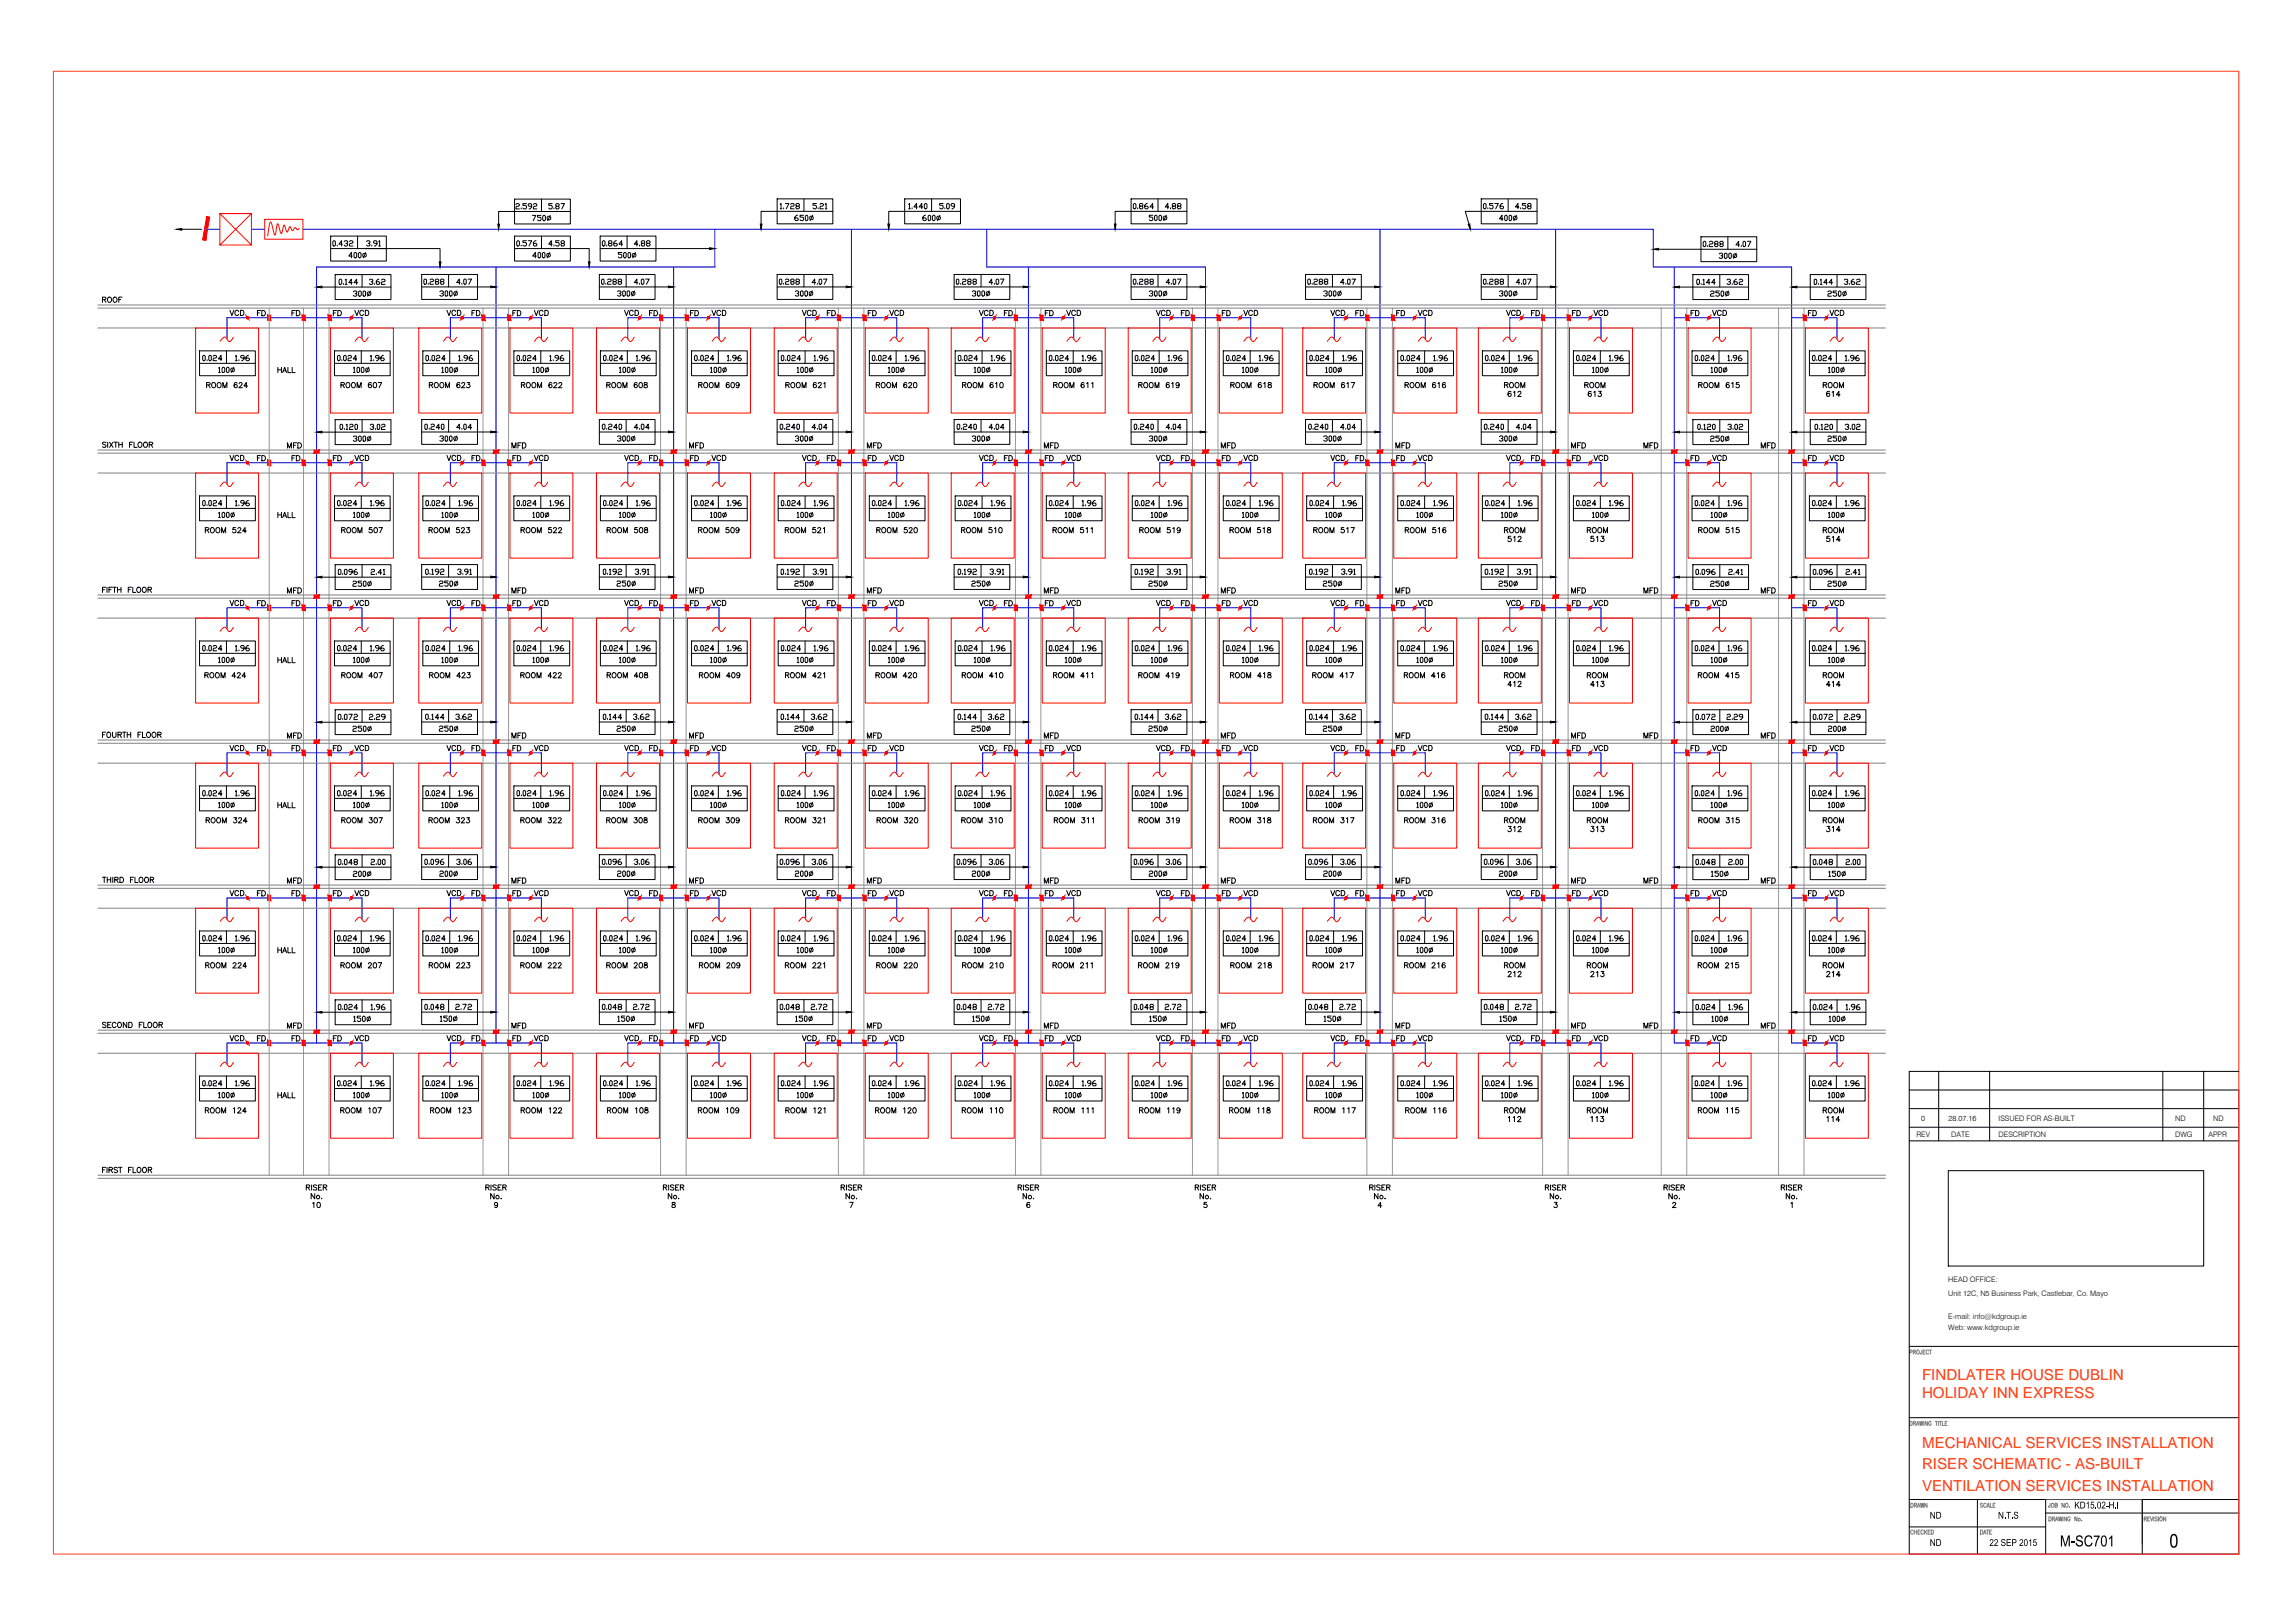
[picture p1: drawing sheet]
<svg xmlns="http://www.w3.org/2000/svg" width="841mm" height="594mm" viewBox="0 0 841 594" stroke-linecap="round" stroke-linejoin="round" font-family="sans-serif">
<defs><g id="words">
<g font-size="5.5" fill="#ff3f00">
<text x="704.4" y="505.5">FINDLATER HOUSE DUBLIN</text>
<text x="704.4" y="512.2">HOLIDAY INN EXPRESS</text>
<text x="704.4" y="530.4">MECHANICAL SERVICES INSTALLATION</text>
<text x="704.4" y="538.2">RISER SCHEMATIC - AS-BUILT</text>
<text x="704.4" y="546">VENTILATION SERVICES INSTALLATION</text>
</g>
<g font-size="2.8">
<text x="704" y="410.6">0</text>
<text x="714.1" y="410.7">28.07.16</text>
<text x="732.4" y="410.7">ISSUED FOR AS-BUILT</text>
<text x="797.1" y="410.7">ND</text>
<text x="811.1" y="410.7">ND</text>
<text x="702.3" y="416.4">REV</text>
<text x="715" y="416.4">DATE</text>
<text x="732.4" y="416.4">DESCRIPTION</text>
<text x="797.1" y="416.4">DWG</text>
<text x="809.3" y="416.4">APPR</text>
<text x="714" y="469.5">HEAD OFFICE:</text>
<text x="714" y="474.8">Unit 12C, N5 Business Park, Castlebar, Co. Mayo</text>
<text x="714" y="483">E-mail: info@kdgroup.ie</text>
<text x="714" y="487">Web: www.kdgroup.ie</text>
</g>
</g></defs>
<!-- layer: KD-VENT-ROOM DETAILS-SCH -->
<g fill="none" stroke="#000" stroke-width=".37">
<path d="M188.6 77.5h-5.9v4.6M284.8 77.4h-5.9v4.7M331.5 77.4h-5.8v4.7M414.5 77.4h-5.8v4.7M542.8 77.4h-5.8l1.3 4.8M66.6 84h7.3M133.9 91h27.4v4.9M209 91h6.9v4.9M240 91h20M607.8 91.3h15.5M37.6 109.7l1.1-.1v-.6l-1.1-.2v1.9M38.2 109.7l.6 1"/>
<path d="M39.6 109.1l.2-.2a.87 .87 0 0 1 1.1 .9 .87 .87 0 0 1-1.3 .7l-.2-.5zM41.6 109.1l.2-.2a.88 .88 0 0 1 1.1 1 .88 .88 0 0 1-1.3 .6zM43.5 109.7h.8M44.7 108.8h-1.2v1.9M84.3 113.7l.7 1.9 .7-1.9M87.4 114.1a.69 .69 0 0 0-.8-.5 .69 .69 0 0 0-.5 .8v.4a.7 .7 0 0 0 .5 .8 .7 .7 0 0 0 .8-.5M88.1 113.7h.6a1.02 1.02 0 0 1 .7 .9 1.02 1.02 0 0 1-.7 1h-.6zM94.3 114.6h.8M95.5 113.7h-1.2v1.9M95.9 113.7h.7a1.02 1.02 0 0 1 .7 1 1.02 1.02 0 0 1-.7 .9h-.7zM107 114.6h.7M108.2 113.7h-1.2v1.9"/>
<path d="M108.6 113.7h.7a1.02 1.02 0 0 1 .6 1 1.02 1.02 0 0 1-.6 .9h-.7zM118 105.1h4.8M122.1 114.6h.8M123.3 113.7h-1.2v1.9M123.8 113.7h.6a1 1 0 0 1 .7 1 1 1 0 0 1-.7 .9h-.6zM130 113.7l.8 1.9 .7-1.9M133.2 114.1a.72 .72 0 0 0-.8-.5 .72 .72 0 0 0-.6 .8v.4a.73 .73 0 0 0 .6 .8 .73 .73 0 0 0 .8-.5M133.9 113.7h.6a1.02 1.02 0 0 1 .7 .9 1.02 1.02 0 0 1-.7 1h-.6zM163.8 113.7l.7 1.9 .7-1.9M167 114.1a.69 .69 0 0 0-.8-.5 .69 .69 0 0 0-.6 .8v.4a.7 .7 0 0 0 .6 .8 .7 .7 0 0 0 .8-.5M167.6 113.7h.6a1.02 1.02 0 0 1 .7 .9 1.02 1.02 0 0 1-.7 1h-.6zM172.9 114.6h.8"/>
<path d="M174.1 113.7h-1.2v1.9M174.6 113.7h.6a1.02 1.02 0 0 1 .7 1 1.02 1.02 0 0 1-.7 .9h-.6zM175 105.1h4.8M187.9 114.6h.8M189.1 113.7h-1.2v1.9M189.6 113.7h.6a1.02 1.02 0 0 1 .7 1 1.02 1.02 0 0 1-.7 .9h-.6zM195.8 113.7l.7 1.9 .7-1.9M199 114.1a.69 .69 0 0 0-.8-.5 .69 .69 0 0 0-.6 .8v.4a.7 .7 0 0 0 .6 .8 .7 .7 0 0 0 .8-.5M199.7 113.7h.6a1.02 1.02 0 0 1 .7 .9 1.02 1.02 0 0 1-.7 1h-.6zM228.9 113.7l.7 1.9 .7-1.9M232 114.1a.69 .69 0 0 0-.7-.5 .69 .69 0 0 0-.6 .8v.4a.7 .7 0 0 0 .5 .8 .7 .7 0 0 0 .8-.5M232.7 113.7h.7a1.02 1.02 0 0 1 .6 .9 1.02 1.02 0 0 1-.6 1h-.7z"/>
<path d="M238 114.6h.8M239.2 113.7h-1.2v1.9M239.7 113.7h.6a1.02 1.02 0 0 1 .7 1 1.02 1.02 0 0 1-.7 .9h-.6zM240 105.1h5M253 114.6h.8M254.2 113.7h-1.2v1.9M254.6 113.7h.7a1 1 0 0 1 .7 1 1 1 0 0 1-.7 .9h-.7zM260.9 113.7l.7 1.9 .8-1.9M264.1 114.1a.72 .72 0 0 0-.8-.5 .72 .72 0 0 0-.6 .8v.4a.73 .73 0 0 0 .6 .8 .73 .73 0 0 0 .8-.5M264.7 113.7h.7a1.02 1.02 0 0 1 .6 .9 1.02 1.02 0 0 1-.6 1h-.7zM294 113.7l.7 1.9 .8-1.9M297.2 114.1a.72 .72 0 0 0-.8-.5 .72 .72 0 0 0-.6 .8v.4a.73 .73 0 0 0 .6 .8 .73 .73 0 0 0 .8-.5"/>
<path d="M297.9 113.7h.6a1.02 1.02 0 0 1 .7 .9 1.02 1.02 0 0 1-.7 1h-.6zM303.2 114.6h.7M304.4 113.7h-1.2v1.9M304.8 113.7h.7a1.02 1.02 0 0 1 .7 1 1.02 1.02 0 0 1-.7 .9h-.7zM305.2 105.1h4.9M318.1 114.6h.8M319.3 113.7h-1.2v1.9M319.8 113.7h.6a1 1 0 0 1 .7 1 1 1 0 0 1-.7 .9h-.6zM326 113.7l.8 1.9 .7-1.9M329.2 114.1a.69 .69 0 0 0-.8-.5 .69 .69 0 0 0-.5 .8v.4a.7 .7 0 0 0 .5 .8 .7 .7 0 0 0 .8-.5M329.9 113.7h.6a1.02 1.02 0 0 1 .7 .9 1.02 1.02 0 0 1-.7 1h-.6zM358.9 113.7l.7 1.9 .8-1.9"/>
<path d="M362.1 114.1a.72 .72 0 0 0-.8-.5 .72 .72 0 0 0-.6 .8v.4a.73 .73 0 0 0 .6 .8 .73 .73 0 0 0 .8-.5M362.7 113.7h.7a1.02 1.02 0 0 1 .6 .9 1.02 1.02 0 0 1-.6 1h-.7zM368.1 114.6h.7M369.2 113.7h-1.1v1.9M369.7 113.7h.6a1.02 1.02 0 0 1 .7 1 1.02 1.02 0 0 1-.7 .9h-.6zM370 105.1h5M383 114.6h.8M384.2 113.7h-1.2v1.9M384.7 113.7h.6a1.02 1.02 0 0 1 .7 1 1.02 1.02 0 0 1-.7 .9h-.6zM390.9 113.7l.7 1.9 .8-1.9M394.1 114.1a.69 .69 0 0 0-.8-.5 .69 .69 0 0 0-.6 .8v.4a.7 .7 0 0 0 .6 .8 .7 .7 0 0 0 .8-.5M394.7 113.7h.7a1.02 1.02 0 0 1 .6 .9 1.02 1.02 0 0 1-.6 1h-.7z"/>
<path d="M423.7 113.7l.8 1.9 .7-1.9M426.9 114.1a.69 .69 0 0 0-.7-.5 .69 .69 0 0 0-.6 .8v.4a.7 .7 0 0 0 .5 .8 .7 .7 0 0 0 .8-.5M427.6 113.7h.6a1 1 0 0 1 .7 .9 1 1 0 0 1-.7 1h-.6zM432.9 114.6h.7M434.1 113.7h-1.2v1.9M434.6 113.7h.6a1.02 1.02 0 0 1 .7 1 1.02 1.02 0 0 1-.7 .9h-.6zM434.9 105.1h4.9M447.9 114.6h.7M449.1 113.7h-1.2v1.9M449.6 113.7h.6a1.02 1.02 0 0 1 .6 1 1.02 1.02 0 0 1-.6 .9h-.6zM455.8 113.7l.7 1.9 .7-1.9M459 114.1a.72 .72 0 0 0-.8-.5 .72 .72 0 0 0-.6 .8v.4a.73 .73 0 0 0 .6 .8 .73 .73 0 0 0 .8-.5"/>
<path d="M459.6 113.7h.7a1.02 1.02 0 0 1 .6 .9 1.02 1.02 0 0 1-.6 1h-.7zM487.7 113.7l.7 1.9 .7-1.9M490.9 114.1a.69 .69 0 0 0-.8-.5 .69 .69 0 0 0-.6 .8v.4a.7 .7 0 0 0 .6 .8 .7 .7 0 0 0 .8-.5M491.5 113.7h.7a1.02 1.02 0 0 1 .6 .9 1.02 1.02 0 0 1-.6 1h-.7zM496.8 114.6h.8M498 113.7h-1.2v1.9M498.5 113.7h.6a1.02 1.02 0 0 1 .7 1 1.02 1.02 0 0 1-.7 .9h-.6zM498.9 105.1h4.9M511.8 114.6h.7M513 113.7h-1.2v1.9M513.5 113.7h.6a1.02 1.02 0 0 1 .7 1 1.02 1.02 0 0 1-.7 .9h-.6zM519.7 113.7l.7 1.9 .8-1.9"/>
<path d="M522.9 114.1a.72 .72 0 0 0-.8-.5 .72 .72 0 0 0-.6 .8v.4a.73 .73 0 0 0 .6 .8 .73 .73 0 0 0 .8-.5M523.6 113.7h.6a1.02 1.02 0 0 1 .6 .9 1.02 1.02 0 0 1-.6 1h-.6zM552 113.7l.8 1.9 .7-1.9M555.3 114.1a.69 .69 0 0 0-.8-.5 .69 .69 0 0 0-.6 .8v.4a.7 .7 0 0 0 .6 .8 .7 .7 0 0 0 .8-.5M555.9 113.7h.6a1 1 0 0 1 .7 .9 1 1 0 0 1-.7 1h-.6zM561.2 114.6h.7M562.4 113.7h-1.2v1.9M562.9 113.7h.6a1.02 1.02 0 0 1 .7 1 1.02 1.02 0 0 1-.7 .9h-.6zM563.3 105.1h4.9M576.2 114.6h.7M577.4 113.7h-1.2v1.9M577.9 113.7h.6a1.02 1.02 0 0 1 .7 1 1.02 1.02 0 0 1-.7 .9h-.6z"/>
<path d="M584.1 113.7l.7 1.9 .8-1.9M587.3 114.1a.72 .72 0 0 0-.8-.5 .72 .72 0 0 0-.6 .8v.4a.73 .73 0 0 0 .6 .8 .73 .73 0 0 0 .8-.5M587.9 113.7h.7a1.02 1.02 0 0 1 .6 .9 1.02 1.02 0 0 1-.6 1h-.7zM615.5 105.1h4.9M619.7 114.6h.7M620.9 113.7h-1.2v1.9M621.3 113.7h.7a1.02 1.02 0 0 1 .6 1 1.02 1.02 0 0 1-.6 .9h-.7zM627.6 113.7l.7 1.9 .7-1.9M630.8 114.1a.72 .72 0 0 0-.8-.5 .72 .72 0 0 0-.6 .8v.4a.73 .73 0 0 0 .6 .8 .73 .73 0 0 0 .8-.5M631.4 113.7h.7a1.02 1.02 0 0 1 .6 .9 1.02 1.02 0 0 1-.6 1h-.7zM658.5 105.1h4.9M662.7 114.6h.7"/>
<path d="M663.9 113.7h-1.2v1.9M664.4 113.7h.6a1.02 1.02 0 0 1 .6 1 1.02 1.02 0 0 1-.6 .9h-.6zM670.6 113.7l.7 1.9 .7-1.9M673.7 114.1a.69 .69 0 0 0-.7-.5 .69 .69 0 0 0-.6 .8v.4a.7 .7 0 0 0 .5 .8 .7 .7 0 0 0 .8-.5M674.4 113.7h.7a1.02 1.02 0 0 1 .6 .9 1.02 1.02 0 0 1-.6 1h-.7zM101.8 134.6v1.9M101.8 135.5h1.3M103.1 134.6v1.9M103.6 136.5l.7-1.9 .7 1.9M103.9 135.8h.9M105.5 134.6v1.9h1.1M107.1 134.6v1.9h1.1"/>
<path d="M75.7 141l1.1-.1 .2-.5-.4-.3h-.9v1.9M76.4 141l.6 1M77.9 140.2a.87 .87 0 0 1 1.1 .9 .87 .87 0 0 1-1.3 .7l-.1-1zM79.9 140.2a.87 .87 0 0 1 1.2 .9 .87 .87 0 0 1-1.3 .7l-.2-1zM81.7 142v-1.9l.7 1.9 .8-1.9v1.9M86.9 140.4l-.1-.2a.88 .88 0 0 0-1 .8 .88 .88 0 0 0 .9 .9 .6 .6 0 0 0 0-1 .6 .6 0 0 0-.9 .5M87.6 140.6l.4-.5 .7 .3-.3 .7-.9 .9h1.3M90.7 141.4h-1.3l.9-1.3v1.9M118 158.3h4.8M124.9 141l1.1-.1 .1-.6-1.2-.2v1.9M125.6 141l.6 1M126.9 140.4l.2-.2a.87 .87 0 0 1 1.1 .9 .87 .87 0 0 1-1.3 .7z"/>
<path d="M129 140.4l.1-.2a.87 .87 0 0 1 1.2 .9 .87 .87 0 0 1-1.3 .7l-.3-.5zM130.9 142v-1.9l.7 1.9 .7-1.9v1.9M136.1 140.4l-.1-.2a.88 .88 0 0 0-1 .8 .88 .88 0 0 0 .9 .9 .6 .6 0 0 0 0-1 .6 .6 0 0 0-.9 .5M137 140.2a.88 .88 0 0 1 1 .9 .88 .88 0 0 1-1 .8l-.2-.7zM138.6 140.1h1.2l-.9 1.9M157.3 141l1.1-.1 .1-.6-1.2-.2v1.9M158 141l.6 1M159.4 140.4l.1-.2a.87 .87 0 0 1 1.2 .9 .87 .87 0 0 1-1.3 .7l-.3-.5zM161.3 140.4l.3-.2a.88 .88 0 0 1 1.1 .9 .88 .88 0 0 1-1.4 .7zM163.3 142v-1.9l.7 1.9 .7-1.9v1.9M168.5 140.4l-.1-.2a.94 .94 0 0 0-1.1 .7 .94 .94 0 0 0 .7 1.1 .59 .59 0 0 0 .6-.5 .59 .59 0 0 0-.6-.7 .59 .59 0 0 0-.6 .6M169.2 140.6l.4-.5 .7 .3-.2 .7-1 .9h1.3"/>
<path d="M171.2 140.1h.9l-.5 .7a.64 .64 0 0 1 .5 1.1 .64 .64 0 0 1-1.1-.2M175 158.2h4.8M191.1 141l1.1-.1v-.6l-1.1-.2v1.9M191.7 141l.6 1M193.1 140.4l.2-.2a.88 .88 0 0 1 1.1 .9 .88 .88 0 0 1-1.3 .7zM195.1 140.4l.2-.2a.87 .87 0 0 1 1.1 .9 .87 .87 0 0 1-1.3 .7zM197 142v-1.9l.8 1.9 .7-1.9v1.9M202.2 140.4l-.1-.2a.93 .93 0 0 0-1.1 .7 .93 .93 0 0 0 .7 1.1 .59 .59 0 0 0 .6-.5 .59 .59 0 0 0-.5-.7 .59 .59 0 0 0-.7 .6M203 140.6l.3-.5 .8 .3-1.2 1.6h1.2M204.8 140.6l.4-.5 .7 .3-.3 .7-.9 .9h1.3M222.3 141l1.1-.1 .1-.6-1.2-.2v1.9M223 141l.6 1"/>
<path d="M224.3 140.4l.2-.2a.87 .87 0 0 1 1.1 .9 .87 .87 0 0 1-1.3 .7zM226.5 140.2a.87 .87 0 0 1 1.2 .9 .87 .87 0 0 1-1.3 .7l-.2-1zM228.3 142v-1.9l.7 1.9 .8-1.9v1.9M233.5 140.4l-.1-.2a.88 .88 0 0 0-1 .8 .88 .88 0 0 0 .9 .9 .6 .6 0 0 0 0-1 .6 .6 0 0 0-.9 .5M234.4 140.2a.88 .88 0 0 1 1 .9 .88 .88 0 0 1-1 .8l-.3-.7zM236.1 140.2v.5l.9 .3 .3 .4a.61 .61 0 0 1-.9 .6 .61 .61 0 0 1-.2-1l.9-.3 .1-.3-.4-.3zM240 158.2h5M256 141l1.1-.1 .1-.6-1.2-.2v1.9M256.7 141l.6 1M258.2 140.2a.87 .87 0 0 1 1.2 .9 .87 .87 0 0 1-1.3 .7l-.2-1zM260.1 140.4l.2-.2a.88 .88 0 0 1 1.1 .9 .88 .88 0 0 1-1.3 .7zM262 142v-1.9l.7 1.9 .8-1.9v1.9"/>
<path d="M267.2 140.4l-.1-.2a.94 .94 0 0 0-1.1 .7 .94 .94 0 0 0 .7 1.1 .59 .59 0 0 0 .6-.5 .59 .59 0 0 0-.5-.7 .59 .59 0 0 0-.7 .6M268.2 140.2l.2-.1a.99 .99 0 0 1 .7 1 .99 .99 0 0 1-.7 .9l-.5-.3v-.5zM270.9 140.7a.6 .6 0 0 1-.9 .5 .6 .6 0 0 1-.2-.9 .6 .6 0 0 1 1 .1l.1 .3a.87 .87 0 0 1-.8 1.3l-.3-.2M288 141l1.1-.1 .1-.6-1.2-.2v1.9M288.6 141l.6 1M290 140.4l.2-.2a.87 .87 0 0 1 1.1 .9 .87 .87 0 0 1-1.3 .7l-.2-.5zM292.2 140.2a.87 .87 0 0 1 1.1 .9 .87 .87 0 0 1-1.3 .7l-.2-1zM293.9 142v-1.9l.8 1.9 .7-1.9v1.9M299.1 140.4v-.2a.94 .94 0 0 0-1.2 .7 .94 .94 0 0 0 .7 1.1 .59 .59 0 0 0 .6-.5 .59 .59 0 0 0-.5-.7 .59 .59 0 0 0-.7 .6M299.9 140.6l.3-.5 .8 .3-.3 .7-.9 .9h1.2M301.9 140.4l.4-.3v1.9M305.2 158.2h4.9"/>
<path d="M321.1 141l1.1-.1 .1-.6-1.2-.2v1.9M321.7 141l.7 1M323.3 140.2a.87 .87 0 0 1 1.1 .9 .87 .87 0 0 1-1.3 .7l-.2-1zM325.1 140.4l.2-.2a.87 .87 0 0 1 1.1 .9 .87 .87 0 0 1-1.3 .7l-.2-.5zM327 142v-1.9l.8 1.9 .7-1.9v1.9M332.2 140.4v-.2a.88 .88 0 0 0-1.1 .8 .88 .88 0 0 0 1 .9 .6 .6 0 0 0 0-1 .6 .6 0 0 0-1 .5M333 140.6l.3-.5 .8 .3-1.2 1.6h1.3M335 140.2l.3-.1a.99 .99 0 0 1 .7 1 .99 .99 0 0 1-.7 .9l-.3-.1-.3-.7zM352.7 141l1.1-.1 .1-.6-1.2-.2v1.9M353.4 141l.6 1M354.7 140.4l.2-.2a.88 .88 0 0 1 1.2 .9 .88 .88 0 0 1-1.4 .7zM356.9 140.2a.87 .87 0 0 1 1.2 .9 .87 .87 0 0 1-1.3 .7l-.2-1z"/>
<path d="M358.7 142v-1.9l.7 1.9 .7-1.9v1.9M363.9 140.4l-.1-.2a.93 .93 0 0 0-1.1 .7 .93 .93 0 0 0 .7 1.1 .59 .59 0 0 0 .6-.5 .59 .59 0 0 0-.6-.7 .59 .59 0 0 0-.6 .6M364.8 140.4l.5-.3v1.9M366.6 140.2l.3-.1a.99 .99 0 0 1 .7 1 .99 .99 0 0 1-.7 .9l-.3-.1-.2-.7zM370 158.2h5M386.1 141l1.1-.1 .2-.5-.5-.3h-.8v1.9M386.8 141l.6 1M388.1 140.4l.2-.2a.87 .87 0 0 1 1.1 .9 .87 .87 0 0 1-1.3 .7zM390.2 140.4l.1-.2a.87 .87 0 0 1 1.2 .9 .87 .87 0 0 1-1.3 .7l-.3-.5zM392.1 142v-1.9l.7 1.9 .7-1.9v1.9M397.3 140.4l-.1-.2a.88 .88 0 0 0-1 .8 .88 .88 0 0 0 .9 .9 .6 .6 0 0 0 0-1 .6 .6 0 0 0-.9 .5M398.2 140.4l.5-.3v1.9"/>
<path d="M400 140.4l.5-.3v1.9M417.3 141l1.1-.1 .1-.6-1.2-.2v1.9M417.9 141l.7 1M419.5 140.2a.87 .87 0 0 1 1.1 .9 .87 .87 0 0 1-1.3 .7l-.2-1zM421.5 140.2a.87 .87 0 0 1 1.1 .9 .87 .87 0 0 1-1.3 .7l-.2-1zM423.3 142v-1.9l.7 1.9 .7-1.9v1.9M428.5 140.4l-.1-.2a.94 .94 0 0 0-1.2 .7 .94 .94 0 0 0 .7 1.1 .59 .59 0 0 0 .6-.5 .59 .59 0 0 0-.5-.7 .59 .59 0 0 0-.6 .6M429.4 140.4l.4-.3v1.9M432.1 140.7a.6 .6 0 0 1-.8 .5 .6 .6 0 0 1-.2-.9 .6 .6 0 0 1 .9 .1l.1 .3a.87 .87 0 0 1-.7 1.3l-.4-.2M434.9 158.2h4.9M451 141l1.1-.1 .1-.6-1.2-.2v1.9M451.7 141l.6 1"/>
<path d="M453 140.4l.2-.2a.87 .87 0 0 1 1.1 .9 .87 .87 0 0 1-1.3 .7zM455.1 140.4l.1-.2a.87 .87 0 0 1 1.2 .9 .87 .87 0 0 1-1.3 .7l-.3-.5zM457 142v-1.9l.7 1.9 .7-1.9v1.9M462.2 140.4l-.1-.2a.88 .88 0 0 0-1 .8 .88 .88 0 0 0 .9 .9 .6 .6 0 0 0 0-1 .6 .6 0 0 0-.9 .5M463.1 140.4l.5-.3v1.9M464.8 140.2v.5l.9 .3 .2 .4a.61 .61 0 0 1-.8 .6 .61 .61 0 0 1-.2-1l.9-.3 .1-.3-.4-.3zM481.5 141l1.1-.1 .1-.6-1.2-.2v1.9M482.1 141l.7 1M483.5 140.4l.2-.2a.88 .88 0 0 1 1.1 .9 .88 .88 0 0 1-1.3 .7zM485.5 140.4l.2-.2a.87 .87 0 0 1 1.1 .9 .87 .87 0 0 1-1.3 .7zM487.4 142v-1.9l.8 1.9 .7-1.9v1.9M492.7 140.4l-.1-.2a.93 .93 0 0 0-1.2 .7 .93 .93 0 0 0 .7 1.1 .59 .59 0 0 0 .7-.5 .59 .59 0 0 0-.6-.7 .59 .59 0 0 0-.6 .6"/>
<path d="M493.6 140.4l.4-.3v1.9M495.1 140.1h1.3l-.9 1.9M498.9 158.2h4.9M514.9 141l1.1-.1 .1-.6-1.2-.2v1.9M515.5 141l.6 1M516.9 140.4l.2-.2a.88 .88 0 0 1 1.1 .9 .88 .88 0 0 1-1.3 .7zM519.1 140.2a.87 .87 0 0 1 1.1 .9 .87 .87 0 0 1-1.3 .7l-.2-1zM520.8 142v-1.9l.8 1.9 .7-1.9v1.9M526 140.4l-.1-.2a.93 .93 0 0 0-1.1 .7 .93 .93 0 0 0 .7 1.1 .59 .59 0 0 0 .6-.5 .59 .59 0 0 0-.5-.7 .59 .59 0 0 0-.7 .6M526.9 140.4l.5-.3v1.9M529.7 140.4l-.1-.2a.88 .88 0 0 0-1 .8 .88 .88 0 0 0 .9 .9 .6 .6 0 0 0 0-1 .6 .6 0 0 0-.9 .5M551.3 141l1.1-.1 .2-.5-.4-.3h-.9v1.9"/>
<path d="M552 141l.6 1M553.4 140.4l.1-.2a.87 .87 0 0 1 1.2 .9 .87 .87 0 0 1-1.3 .7zM553.7 143.6l-.1-.2a.93 .93 0 0 0-1.1 .7 .93 .93 0 0 0 .7 1.1 .6 .6 0 0 0 .6-.5 .6 .6 0 0 0-.5-.7 .6 .6 0 0 0-.7 .6M554.6 143.7l.5-.4v1.9M555.6 140.2a.87 .87 0 0 1 1.1 .9 .87 .87 0 0 1-1.3 .7l-.2-1zM556.3 143.7l.4-.4 .7 .4-1.2 1.5h1.3M557.3 142v-1.9l.7 1.9 .8-1.9v1.9M563.3 158.2h4.9M580.7 141l1.1-.1 .1-.6-1.2-.2v1.9M581.4 141l.6 1M582.7 140.4l.2-.2a.88 .88 0 0 1 1.2 .9 .88 .88 0 0 1-1.4 .7zM583.1 143.6l-.1-.2a.88 .88 0 0 0-1 .8 .88 .88 0 0 0 .9 .9 .6 .6 0 0 0 0-1 .6 .6 0 0 0-.9 .5"/>
<path d="M584 143.7l.5-.4v1.9M584.9 140.2a.87 .87 0 0 1 1.2 .9 .87 .87 0 0 1-1.3 .7l-.2-1zM585.8 143.3h1l-.6 .7a.63 .63 0 0 1 .5 1.1 .63 .63 0 0 1-1.1-.2M586.7 142v-1.9l.7 1.9 .8-1.9v1.9M615.5 158.3h4.9M622.5 141l1.1-.1 .2-.5-.5-.3h-.8v1.9M623.1 141l.7 1M624.5 140.4l.2-.2a.87 .87 0 0 1 1.1 .9 .87 .87 0 0 1-1.3 .7zM626.5 140.4l.2-.2a.88 .88 0 0 1 1.2 .9 .88 .88 0 0 1-1.4 .7zM628.5 142v-1.9l.7 1.9 .7-1.9v1.9M633.7 140.4l-.1-.2a.88 .88 0 0 0-1.1 .8 .88 .88 0 0 0 1 .9 .6 .6 0 0 0 0-1 .6 .6 0 0 0-.9 .5M634.6 140.4l.5-.3v1.9"/>
<path d="M637.2 140.1h-.9l-.1 .8a.68 .68 0 0 1 1.1 0 .68 .68 0 0 1-.2 1 .68 .68 0 0 1-.9-.2M658.5 158.3h4.9M668.1 141l1.1-.1 .2-.5-.4-.3h-.9v1.9M668.8 141l.6 1M670.2 140.4l.1-.2a.87 .87 0 0 1 1.2 .9 .87 .87 0 0 1-1.3 .7zM670.5 143.6l-.1-.2a.93 .93 0 0 0-1.2 .7 .93 .93 0 0 0 .7 1.1 .6 .6 0 0 0 .7-.5 .6 .6 0 0 0-.6-.7 .6 .6 0 0 0-.6 .6M671.4 143.7l.4-.4v1.9M672.2 140.4l.2-.2a.87 .87 0 0 1 1.1 .9 .87 .87 0 0 1-1.3 .7l-.2-.5zM674.1 142v-1.9l.7 1.9 .8-1.9v1.9M674.3 144.6h-1.4l1-1.3v1.9M38.8 162.2l-.4-.2-.8 .2 .1 .5 1.1 .6-.4 .6-.8-.3M39.5 162v1.9"/>
<path d="M40.1 162l1.3 1.9M41.4 162l-1.3 1.9M41.8 162h1.3M42.4 162v1.9M43.5 162v1.9M43.5 162.8h1.3M44.8 162v1.9M47.5 162.8h.7M48.7 162h-1.2v1.9M49.1 162v1.9h1.1M50.7 162.2l.2-.2a.88 .88 0 0 1 1.2 1 .88 .88 0 0 1-1.4 .6zM52.9 162a.87 .87 0 0 1 1.2 1 .87 .87 0 0 1-1.3 .6l-.2-.9z"/>
<path d="M54.7 162.8h1.1l.1-.7-1.2-.1v1.9M55.3 162.8l.7 1.1M84.3 166.8l.7 1.9 .7-1.9M87.4 167.2a.69 .69 0 0 0-.8-.4 .69 .69 0 0 0-.5 .7v.5a.69 .69 0 0 0 .5 .7 .69 .69 0 0 0 .8-.5M88.1 166.8h.6a1.02 1.02 0 0 1 .7 .9 1.02 1.02 0 0 1-.7 1h-.6zM94.3 167.8h.8M95.5 166.9h-1.2v1.9M95.9 166.9h.7a1.02 1.02 0 0 1 .7 .9 1.02 1.02 0 0 1-.7 1h-.7zM105.3 164.1v-1.9l.8 1.9 .7-1.9v1.9M107 167.8h.7M107.5 163.1h.8M108.2 166.9h-1.2v1.9"/>
<path d="M108.6 166.9h.7a1.02 1.02 0 0 1 .6 .9 1.02 1.02 0 0 1-.6 1h-.7zM108.7 162.2h-1.2v1.9M109.1 162.2h.7a1.05 1.05 0 0 1 .7 .9 1.05 1.05 0 0 1-.7 1h-.7zM122.1 167.8h.8M123.3 166.9h-1.2v1.9M123.8 166.9h.6a1 1 0 0 1 .7 .9 1 1 0 0 1-.7 1h-.6zM130 166.8l.8 1.9 .7-1.9M133.2 167.2a.72 .72 0 0 0-.8-.4 .72 .72 0 0 0-.6 .7v.5a.72 .72 0 0 0 .6 .7 .72 .72 0 0 0 .8-.5M133.9 166.8h.6a1.02 1.02 0 0 1 .7 .9 1.02 1.02 0 0 1-.7 1h-.6zM163.8 166.8l.7 1.9 .7-1.9M167 167.2a.69 .69 0 0 0-.8-.4 .69 .69 0 0 0-.6 .7v.5a.69 .69 0 0 0 .6 .7 .69 .69 0 0 0 .8-.5M167.6 166.8h.6a1.02 1.02 0 0 1 .7 .9 1.02 1.02 0 0 1-.7 1h-.6z"/>
<path d="M172.9 167.8h.8M174.1 166.9h-1.2v1.9M174.6 166.9h.6a1.02 1.02 0 0 1 .7 .9 1.02 1.02 0 0 1-.7 1h-.6zM187.6 164.1v-1.9l.8 1.9 .7-1.9v1.9M187.9 167.8h.8M189.1 166.9h-1.2v1.9M189.6 166.9h.6a1.02 1.02 0 0 1 .7 .9 1.02 1.02 0 0 1-.7 1h-.6zM189.8 163.1h.8M191 162.2h-1.2v1.9M191.4 162.2h.7a1.05 1.05 0 0 1 .6 .9 1.05 1.05 0 0 1-.6 1h-.7zM195.8 166.8l.7 1.9 .7-1.9M199 167.2a.69 .69 0 0 0-.8-.4 .69 .69 0 0 0-.6 .7v.5a.69 .69 0 0 0 .6 .7 .69 .69 0 0 0 .8-.5"/>
<path d="M199.7 166.8h.6a1.02 1.02 0 0 1 .7 .9 1.02 1.02 0 0 1-.7 1h-.6zM228.9 166.8l.7 1.9 .7-1.9M232 167.2a.69 .69 0 0 0-.7-.4 .69 .69 0 0 0-.6 .7v.5a.69 .69 0 0 0 .6 .7 .69 .69 0 0 0 .7-.5M232.7 166.8h.7a1.02 1.02 0 0 1 .6 .9 1.02 1.02 0 0 1-.6 1h-.7zM238 167.8h.8M239.2 166.9h-1.2v1.9M239.7 166.9h.6a1.02 1.02 0 0 1 .7 .9 1.02 1.02 0 0 1-.7 1h-.6zM252.7 164.1v-1.9l.7 1.9 .7-1.9v1.9M253 167.8h.8M254.2 166.9h-1.2v1.9M254.6 166.9h.7a1 1 0 0 1 .7 .9 1 1 0 0 1-.7 1h-.7zM254.9 163.1h.7"/>
<path d="M256.1 162.2h-1.2v1.9M256.6 162.2h.6a1.05 1.05 0 0 1 .6 .9 1.05 1.05 0 0 1-.6 1h-.6zM260.9 166.8l.7 1.9 .8-1.9M264.1 167.2a.72 .72 0 0 0-.8-.4 .72 .72 0 0 0-.6 .7v.5a.72 .72 0 0 0 .6 .7 .72 .72 0 0 0 .8-.5M264.7 166.8h.7a1.02 1.02 0 0 1 .6 .9 1.02 1.02 0 0 1-.6 1h-.7zM294 166.8l.7 1.9 .8-1.9M297.2 167.2a.72 .72 0 0 0-.8-.4 .72 .72 0 0 0-.6 .7v.5a.72 .72 0 0 0 .6 .7 .72 .72 0 0 0 .8-.5M297.9 166.8h.6a1.02 1.02 0 0 1 .7 .9 1.02 1.02 0 0 1-.7 1h-.6zM303.2 167.8h.7M304.4 166.9h-1.2v1.9M304.8 166.9h.7a1.02 1.02 0 0 1 .7 .9 1.02 1.02 0 0 1-.7 1h-.7zM317.9 164.1v-1.9l.7 1.9 .7-1.9v1.9"/>
<path d="M318.1 167.8h.8M319.3 166.9h-1.2v1.9M319.8 166.9h.6a1 1 0 0 1 .7 .9 1 1 0 0 1-.7 1h-.6zM320.1 163.1h.7M321.2 162.2h-1.1v1.9M321.7 162.2h.6a1.05 1.05 0 0 1 .7 .9 1.05 1.05 0 0 1-.7 1h-.6zM326 166.8l.8 1.9 .7-1.9M329.2 167.2a.69 .69 0 0 0-.8-.4 .69 .69 0 0 0-.5 .7v.5a.69 .69 0 0 0 .5 .7 .69 .69 0 0 0 .8-.5M329.9 166.8h.6a1.02 1.02 0 0 1 .7 .9 1.02 1.02 0 0 1-.7 1h-.6zM358.9 166.8l.7 1.9 .8-1.9M362.1 167.2a.72 .72 0 0 0-.8-.4 .72 .72 0 0 0-.6 .7v.5a.72 .72 0 0 0 .6 .7 .72 .72 0 0 0 .8-.5M362.7 166.8h.7a1.02 1.02 0 0 1 .6 .9 1.02 1.02 0 0 1-.6 1h-.7z"/>
<path d="M368.1 167.8h.7M369.2 166.9h-1.1v1.9M369.7 166.9h.6a1.02 1.02 0 0 1 .7 .9 1.02 1.02 0 0 1-.7 1h-.6zM382.7 164.1v-1.9l.7 1.9 .8-1.9v1.9M383 167.8h.8M384.2 166.9h-1.2v1.9M384.7 166.9h.6a1.02 1.02 0 0 1 .7 .9 1.02 1.02 0 0 1-.7 1h-.6zM384.9 163.1h.7M386.1 162.2h-1.2v1.9M386.6 162.2h.6a1.05 1.05 0 0 1 .7 .9 1.05 1.05 0 0 1-.7 1h-.6zM390.9 166.8l.7 1.9 .8-1.9M394.1 167.2a.69 .69 0 0 0-.8-.4 .69 .69 0 0 0-.6 .7v.5a.69 .69 0 0 0 .6 .7 .69 .69 0 0 0 .8-.5"/>
<path d="M394.7 166.8h.7a1.02 1.02 0 0 1 .6 .9 1.02 1.02 0 0 1-.6 1h-.7zM423.7 166.8l.8 1.9 .7-1.9M426.9 167.2a.69 .69 0 0 0-.7-.4 .69 .69 0 0 0-.6 .7v.5a.69 .69 0 0 0 .6 .7 .69 .69 0 0 0 .7-.5M427.6 166.8h.6a1 1 0 0 1 .7 .9 1 1 0 0 1-.7 1h-.6zM432.9 167.8h.7M434.1 166.9h-1.2v1.9M434.6 166.9h.6a1.02 1.02 0 0 1 .7 .9 1.02 1.02 0 0 1-.7 1h-.6zM447.6 164.1v-1.9l.7 1.9 .7-1.9v1.9M447.9 167.8h.7M449.1 166.9h-1.2v1.9M449.6 166.9h.6a1.02 1.02 0 0 1 .6 .9 1.02 1.02 0 0 1-.6 1h-.6zM449.8 163.1h.7"/>
<path d="M450.9 162.2h-1.1v1.9M451.4 162.2h.6a1.03 1.03 0 0 1 .7 .9 1.03 1.03 0 0 1-.7 1h-.6zM455.8 166.8l.7 1.9 .7-1.9M459 167.2a.72 .72 0 0 0-.8-.4 .72 .72 0 0 0-.6 .7v.5a.72 .72 0 0 0 .6 .7 .72 .72 0 0 0 .8-.5M459.6 166.8h.7a1.02 1.02 0 0 1 .6 .9 1.02 1.02 0 0 1-.6 1h-.7zM487.7 166.8l.7 1.9 .7-1.9M490.9 167.2a.69 .69 0 0 0-.8-.4 .69 .69 0 0 0-.6 .7v.5a.69 .69 0 0 0 .6 .7 .69 .69 0 0 0 .8-.5M491.5 166.8h.7a1.02 1.02 0 0 1 .6 .9 1.02 1.02 0 0 1-.6 1h-.7zM496.8 167.8h.8M498 166.9h-1.2v1.9M498.5 166.9h.6a1.02 1.02 0 0 1 .7 .9 1.02 1.02 0 0 1-.7 1h-.6zM511.5 164.1v-1.9l.7 1.9 .8-1.9v1.9"/>
<path d="M511.8 167.8h.7M513 166.9h-1.2v1.9M513.5 166.9h.6a1.02 1.02 0 0 1 .7 .9 1.02 1.02 0 0 1-.7 1h-.6zM513.7 163.1h.7M514.9 162.2h-1.2v1.9M515.3 162.2h.7a1.05 1.05 0 0 1 .7 .9 1.05 1.05 0 0 1-.7 1h-.7zM519.7 166.8l.7 1.9 .8-1.9M522.9 167.2a.72 .72 0 0 0-.8-.4 .72 .72 0 0 0-.6 .7v.5a.72 .72 0 0 0 .6 .7 .72 .72 0 0 0 .8-.5M523.6 166.8h.6a1.02 1.02 0 0 1 .6 .9 1.02 1.02 0 0 1-.6 1h-.6zM552 166.8l.8 1.9 .7-1.9M555.3 167.2a.69 .69 0 0 0-.8-.4 .69 .69 0 0 0-.6 .7v.5a.69 .69 0 0 0 .6 .7 .69 .69 0 0 0 .8-.5M555.9 166.8h.6a1 1 0 0 1 .7 .9 1 1 0 0 1-.7 1h-.6z"/>
<path d="M561.2 167.8h.7M562.4 166.9h-1.2v1.9M562.9 166.9h.6a1.02 1.02 0 0 1 .7 .9 1.02 1.02 0 0 1-.7 1h-.6zM575.9 164.1v-1.9l.7 1.9 .8-1.9v1.9M576.2 167.8h.7M577.4 166.9h-1.2v1.9M577.9 166.9h.6a1.02 1.02 0 0 1 .7 .9 1.02 1.02 0 0 1-.7 1h-.6zM578.1 163.1h.7M579.3 162.2h-1.2v1.9M579.7 162.2h.7a1.03 1.03 0 0 1 .7 .9 1.03 1.03 0 0 1-.7 1h-.7zM584.1 166.8l.7 1.9 .8-1.9M587.3 167.2a.72 .72 0 0 0-.8-.4 .72 .72 0 0 0-.6 .7v.5a.72 .72 0 0 0 .6 .7 .72 .72 0 0 0 .8-.5"/>
<path d="M587.9 166.8h.7a1.02 1.02 0 0 1 .6 .9 1.02 1.02 0 0 1-.6 1h-.7zM602.4 164.1v-1.9l.8 1.9 .7-1.9v1.9M604.6 163.1h.7M605.8 162.2h-1.2v1.9M606.3 162.2h.6a1.05 1.05 0 0 1 .7 .9 1.05 1.05 0 0 1-.7 1h-.6zM619.7 167.8h.7M620.9 166.9h-1.2v1.9M621.3 166.9h.7a1.02 1.02 0 0 1 .6 .9 1.02 1.02 0 0 1-.6 1h-.7zM627.6 166.8l.7 1.9 .7-1.9M630.8 167.2a.72 .72 0 0 0-.8-.4 .72 .72 0 0 0-.6 .7v.5a.72 .72 0 0 0 .6 .7 .72 .72 0 0 0 .8-.5M631.4 166.8h.7a1.02 1.02 0 0 1 .6 .9 1.02 1.02 0 0 1-.6 1h-.7zM645.4 164.1v-1.9l.7 1.9 .8-1.9v1.9"/>
<path d="M647.6 163.1h.7M648.8 162.2h-1.2v1.9M649.3 162.2h.6a1.05 1.05 0 0 1 .7 .9 1.05 1.05 0 0 1-.7 1h-.6zM662.7 167.8h.7M663.9 166.9h-1.2v1.9M664.4 166.9h.6a1.02 1.02 0 0 1 .6 .9 1.02 1.02 0 0 1-.6 1h-.6zM670.6 166.8l.7 1.9 .7-1.9M673.7 167.2a.69 .69 0 0 0-.7-.4 .69 .69 0 0 0-.6 .7v.5a.69 .69 0 0 0 .6 .7 .69 .69 0 0 0 .7-.5M674.4 166.8h.7a1.02 1.02 0 0 1 .6 .9 1.02 1.02 0 0 1-.6 1h-.7zM75.2 194.1l1.1-.1 .3-.4-.5-.4h-.9v1.9M75.9 194.1l.7 1M77.3 193.5l.1-.2a.87 .87 0 0 1 1.2 .9 .87 .87 0 0 1-1.3 .7z"/>
<path d="M79.3 193.5l.2-.2a.87 .87 0 0 1 1.1 .9 .87 .87 0 0 1-1.3 .7l-.2-.5zM81.2 195.1v-1.9l.7 1.9 .8-1.9v1.9M86.3 193.2h-.9l-.1 .8a.67 .67 0 0 1 1 0 .67 .67 0 0 1-.1 1 .67 .67 0 0 1-1-.2M87.2 193.7l.3-.5 .8 .4-.3 .7-.9 .8h1.3M90.3 194.5h-1.4l.9-1.3v1.9M101.8 187.6v2M101.8 188.6h1.3M103.1 187.6v2M103.6 189.6l.7-2 .7 2M103.9 189h.9M105.5 187.6v2h1.1M107.1 187.6v2h1.1"/>
<path d="M125.2 194.1l1.1-.1 .2-.4-.5-.4h-.8v1.9M125.9 194.1l.6 1M127.2 193.5l.2-.2a.87 .87 0 0 1 1.1 .9 .87 .87 0 0 1-1.3 .7zM129.3 193.5l.1-.2a.87 .87 0 0 1 1.2 .9 .87 .87 0 0 1-1.3 .7l-.3-.5zM131.2 195.1v-1.9l.7 1.9 .7-1.9v1.9M136.3 193.2h-.9l-.1 .8a.67 .67 0 0 1 1 0 .67 .67 0 0 1-.1 1 .67 .67 0 0 1-1-.2M137.3 193.3a.88 .88 0 0 1 1 .9 .88 .88 0 0 1-1 .9l-.3-.8zM138.9 193.2h1.2l-.9 1.9M157.2 194.1l1.1-.1 .1-.6-1.2-.2v1.9M157.8 194.1l.7 1M159.2 193.5l.2-.2a.87 .87 0 0 1 1.1 .9 .87 .87 0 0 1-1.3 .7l-.2-.5zM161.2 193.5l.2-.2a.88 .88 0 0 1 1.2 1 .88 .88 0 0 1-1.4 .6z"/>
<path d="M163.2 195.1v-1.9l.7 1.9 .7-1.9v1.9M168.3 193.2h-.9l-.1 .8a.67 .67 0 0 1 1 0 .67 .67 0 0 1-.1 1 .67 .67 0 0 1-1-.2M169.1 193.7l.4-.5 .7 .4-.3 .7-.9 .8h1.3M171 193.2h1.1l-.6 .8a.65 .65 0 0 1 .6 .6 .65 .65 0 0 1-.5 .7 .65 .65 0 0 1-.8-.5M190.9 194.1l1.1-.1 .2-.4-.4-.4h-.9v1.9M191.6 194.1l.6 1M193 193.5l.1-.2a.87 .87 0 0 1 1.2 .9 .87 .87 0 0 1-1.3 .7zM195 193.5l.2-.2a.88 .88 0 0 1 1.1 1 .88 .88 0 0 1-1.3 .6zM196.9 195.1v-1.9l.7 1.9 .7-1.9v1.9M202 193.2h-.9l-.1 .8a.67 .67 0 0 1 1 0 .67 .67 0 0 1-.1 1 .67 .67 0 0 1-1-.2M202.8 193.7l.4-.5 .7 .4-.2 .7-1 .8h1.4M204.7 193.7l.3-.5 .8 .4-1.2 1.5h1.3"/>
<path d="M222.5 194.1l1.1-.1 .1-.6-1.2-.2v1.9M223.1 194.1l.6 1M224.5 193.5l.2-.2a.87 .87 0 0 1 1.1 .9 .87 .87 0 0 1-1.3 .7l-.2-.5zM226.5 193.5l.2-.2a.87 .87 0 0 1 1.1 .9 .87 .87 0 0 1-1.3 .7zM228.4 195.1v-1.9l.8 1.9 .7-1.9v1.9M233.6 193.2h-1v.8a.67 .67 0 0 1 1 0 .67 .67 0 0 1-.1 1 .67 .67 0 0 1-1-.2M234.5 193.3l.3-.1a.99 .99 0 0 1 .8 1 .99 .99 0 0 1-.8 .9h-.3l-.2-.8zM236.3 193.3v.6a.78 .78 0 0 1 .9 .2 .78 .78 0 0 1 0 1l-1-.1v-.7l1.1-.6-.1-.4zM256 194.1l1.1-.1 .2-.4-.5-.4h-.8v1.9M256.6 194.1l.7 1M258 193.5l.2-.2a.87 .87 0 0 1 1.1 .9 .87 .87 0 0 1-1.3 .7zM260 193.5l.2-.2a.87 .87 0 0 1 1.1 .9 .87 .87 0 0 1-1.3 .7l-.2-.5z"/>
<path d="M261.9 195.1v-1.9l.8 1.9 .7-1.9v1.9M267.1 193.2h-.9l-.2 .8a.67 .67 0 0 1 1.1 0 .67 .67 0 0 1-.2 1 .67 .67 0 0 1-.9-.2M268.1 193.3a.88 .88 0 0 1 1 .9 .88 .88 0 0 1-1 .9l-.3-.8zM270.8 193.9a.6 .6 0 0 1-.8 .5 .6 .6 0 0 1-.2-1 .6 .6 0 0 1 .9 .1l.1 .4a.9 .9 0 0 1-.7 1.2l-.4-.2M287.8 194.1l1.1-.1 .2-.4-.5-.4h-.8v1.9M288.4 194.1l.7 1M289.8 193.5l.2-.2a.87 .87 0 0 1 1.1 .9 .87 .87 0 0 1-1.3 .7zM291.8 193.5l.2-.2a.87 .87 0 0 1 1.1 .9 .87 .87 0 0 1-1.3 .7l-.2-.5zM293.7 195.1v-1.9l.7 1.9 .8-1.9v1.9M298.8 193.2h-.9l-.1 .8a.67 .67 0 0 1 1 0 .67 .67 0 0 1-.1 1 .67 .67 0 0 1-1-.2M299.7 193.7l.3-.5 .8 .4-.3 .7-.9 .8h1.3M301.7 193.6l.4-.4v1.9"/>
<path d="M321.3 194.1l1.1-.1 .1-.6-1.2-.2v1.9M321.9 194.1l.7 1M323.3 193.5l.2-.2a.87 .87 0 0 1 1.1 .9 .87 .87 0 0 1-1.3 .7l-.2-.5zM325.3 193.5l.2-.2a.87 .87 0 0 1 1.1 .9 .87 .87 0 0 1-1.3 .7zM327.3 195.1v-1.9l.7 1.9 .7-1.9v1.9M332.4 193.2h-1v.8a.67 .67 0 0 1 1 0 .67 .67 0 0 1-.1 1 .67 .67 0 0 1-1-.2M333.2 193.7l.4-.5 .7 .4-.3 .7-.9 .8h1.3M335.2 193.3l.3-.1a.99 .99 0 0 1 .7 1 .99 .99 0 0 1-.7 .9l-.6-.8zM352.4 194.1l1.1-.1v-.6l-1.1-.2v1.9M353 194.1l.6 1M354.3 193.5l.3-.2a.88 .88 0 0 1 1.1 1 .88 .88 0 0 1-1.4 .6zM356.4 193.5l.1-.2a.87 .87 0 0 1 1.2 .9 .87 .87 0 0 1-1.3 .7z"/>
<path d="M358.3 195.1v-1.9l.7 1.9 .8-1.9v1.9M363.4 193.2h-.9l-.1 .8a.67 .67 0 0 1 1 0 .67 .67 0 0 1-.1 1 .67 .67 0 0 1-1-.2M364.4 193.6l.5-.4v1.9M366.3 193.3l.2-.1a.99 .99 0 0 1 .8 1 .99 .99 0 0 1-.8 .9l-.5-.8zM385.9 194.1l1.1-.1 .1-.6-1.2-.2v1.9M386.5 194.1l.7 1M387.9 193.5l.2-.2a.87 .87 0 0 1 1.1 .9 .87 .87 0 0 1-1.3 .7l-.2-.5zM389.9 193.5l.2-.2a.88 .88 0 0 1 1.2 1 .88 .88 0 0 1-1.4 .6zM391.9 195.1v-1.9l.7 1.9 .7-1.9v1.9M397 193.2h-1v.8a.67 .67 0 0 1 1 0 .67 .67 0 0 1-.1 1 .67 .67 0 0 1-1-.2M398 193.6l.5-.4v1.9M399.8 193.6l.5-.4v1.9"/>
<path d="M417.7 194.1l1.1-.1 .2-.4-.5-.4h-.8v1.9M418.3 194.1l.7 1M419.7 193.5l.2-.2a.87 .87 0 0 1 1.1 .9 .87 .87 0 0 1-1.3 .7zM421.7 193.5l.2-.2a.88 .88 0 0 1 1.1 1 .88 .88 0 0 1-1.3 .6zM423.6 195.1v-1.9l.8 1.9 .7-1.9v1.9M428.8 193.2h-1v.8a.67 .67 0 0 1 1 0 .67 .67 0 0 1-.1 1 .67 .67 0 0 1-1-.2M429.8 193.6l.4-.4v1.9M432.5 193.9a.61 .61 0 0 1-.8 .5 .61 .61 0 0 1-.3-.9 .61 .61 0 0 1 1 0l.1 .8-.3 .8-.8-.2M450.7 194.1l1.1-.1 .2-.4-.4-.4h-.9v1.9M451.4 194.1l.6 1M452.8 193.5l.1-.2a.87 .87 0 0 1 1.2 .9 .87 .87 0 0 1-1.3 .7zM454.8 193.5l.2-.2a.87 .87 0 0 1 1.1 .9 .87 .87 0 0 1-1.3 .7l-.2-.5z"/>
<path d="M456.7 195.1v-1.9l.7 1.9 .8-1.9v1.9M461.8 193.2h-.9l-.1 .8a.67 .67 0 0 1 1 0 .67 .67 0 0 1-.1 1 .67 .67 0 0 1-1-.2M462.8 193.6l.5-.4v1.9M464.6 193.3v.6l1.1 .6a.66 .66 0 0 1-.5 .7 .66 .66 0 0 1-.8-.4l.3-.7 .9-.4-.1-.4zM481.4 194.1l1.1-.1 .1-.6-1.2-.2v1.9M482.1 194.1l.6 1M483.4 193.5l.2-.2a.88 .88 0 0 1 1.2 1 .88 .88 0 0 1-1.4 .6zM485.5 193.5l.1-.2a.87 .87 0 0 1 1.2 .9 .87 .87 0 0 1-1.3 .7zM487.4 195.1v-1.9l.7 1.9 .7-1.9v1.9M492.5 193.2h-.9l-.1 .8a.68 .68 0 0 1 1 .1 .68 .68 0 0 1-.1 1 .68 .68 0 0 1-1-.3M493.5 193.6l.5-.4v1.9M495.1 193.2h1.2l-.9 1.9"/>
<path d="M515 194.1l1.1-.1v-.6l-1.1-.2v1.9M515.6 194.1l.6 1M517 193.5l.2-.2a.87 .87 0 0 1 1.1 .9 .87 .87 0 0 1-1.3 .7l-.2-.5zM519 193.5l.2-.2a.88 .88 0 0 1 1.1 1 .88 .88 0 0 1-1.3 .6zM520.9 195.1v-1.9l.7 1.9 .8-1.9v1.9M526 193.2h-.9l-.1 .8a.67 .67 0 0 1 1.1 0 .67 .67 0 0 1-.2 1 .67 .67 0 0 1-1-.2M527.1 193.6l.4-.4v1.9M529.8 193.5l-.1-.2a.94 .94 0 0 0-1.1 .7 .94 .94 0 0 0 .6 1.1 .58 .58 0 0 0 .7-.5 .58 .58 0 0 0-.5-.6 .58 .58 0 0 0-.7 .5M551.3 194.1l1.1-.1 .2-.4-.4-.4h-.9v1.9M552 194.1l.6 1M553.4 193.5l.1-.2a.87 .87 0 0 1 1.2 .9 .87 .87 0 0 1-1.3 .7zM553.7 196.4h-.9l-.1 .9a.67 .67 0 0 1 1-.1 .67 .67 0 0 1-.1 1 .67 .67 0 0 1-1-.2"/>
<path d="M554.7 196.8l.4-.4v2M555.4 193.5l.2-.2a.87 .87 0 0 1 1.1 .9 .87 .87 0 0 1-1.3 .7l-.2-.5zM556.3 196.9l.4-.5 .7 .4-1.2 1.6h1.3M557.3 195.1v-1.9l.7 1.9 .8-1.9v1.9M581.7 194.1l1.1-.1 .1-.6-1.2-.2v1.9M582.3 194.1l.6 1M583.7 193.5l.2-.2a.88 .88 0 0 1 1.1 1 .88 .88 0 0 1-1.3 .6zM584 196.4h-.9l-.1 .9a.67 .67 0 0 1 1-.1 .67 .67 0 0 1-.1 1 .67 .67 0 0 1-1-.2M585 196.8l.5-.4v2M585.7 193.5l.2-.2a.87 .87 0 0 1 1.1 .9 .87 .87 0 0 1-1.3 .7zM586.8 196.4h1l-.6 .8a.63 .63 0 0 1 .5 1 .63 .63 0 0 1-1.1-.2M587.6 195.1v-1.9l.8 1.9 .7-1.9v1.9"/>
<path d="M622.5 194.1l1.1-.1 .2-.4-.5-.4h-.8v1.9M623.1 194.1l.7 1M624.5 193.5l.2-.2a.87 .87 0 0 1 1.1 .9 .87 .87 0 0 1-1.3 .7zM626.5 193.5l.2-.2a.88 .88 0 0 1 1.2 1 .88 .88 0 0 1-1.4 .6zM628.5 195.1v-1.9l.7 1.9 .7-1.9v1.9M633.6 193.2h-1v.8a.67 .67 0 0 1 1 0 .67 .67 0 0 1-.1 1 .67 .67 0 0 1-1-.2M634.6 193.6l.5-.4v1.9M637.2 193.2h-.9l-.1 .8a.67 .67 0 0 1 1.1 0 .67 .67 0 0 1-.2 1 .67 .67 0 0 1-.9-.2M668.1 194.1l1.1-.1 .2-.4-.4-.4h-.9v1.9M668.8 194.1l.6 1M670.2 193.5l.1-.2a.87 .87 0 0 1 1.2 .9 .87 .87 0 0 1-1.3 .7zM670.4 196.4h-.9l-.1 .9a.67 .67 0 0 1 1.1-.1 .67 .67 0 0 1-.2 1 .67 .67 0 0 1-1-.2"/>
<path d="M671.4 196.8l.5-.4v2M672.2 193.5l.2-.2a.87 .87 0 0 1 1.1 .9 .87 .87 0 0 1-1.3 .7l-.2-.5zM674.1 195.1v-1.9l.7 1.9 .8-1.9v1.9M674.4 197.7h-1.4l.9-1.3v2M37.6 216h.7M38.7 215.1h-1.1v1.9M39.2 215.1v1.9M39.9 216h.8M41.1 215.1h-1.2v1.9M41.3 215.1h1.3M42 215.1v1.9M43.1 216h1.2"/>
<path d="M43.1 215.1v1.9M44.3 215.1v1.9M47 216h.7M48.2 215.1h-1.2v1.9M48.7 215.1v1.9h1.1M50.5 215.2a.9 .9 0 0 1 1.1 .8 .9 .9 0 0 1-1.1 .9l-.4-.6zM52.3 215.3l.2-.1a.86 .86 0 0 1 1.1 .9 .86 .86 0 0 1-1.3 .6zM54.2 216l1.1-.1 .1-.6-1.2-.2v1.9M54.9 216l.6 1M84.3 219.9l.7 1.9 .7-1.9M88.1 219.9h.6a1.02 1.02 0 0 1 .7 1 1.02 1.02 0 0 1-.7 .9h-.6zM95.5 220h-1.2v1.9"/>
<path d="M95.9 220h.7a1.02 1.02 0 0 1 .7 .9 1.02 1.02 0 0 1-.7 1h-.7zM105.3 217.2v-1.9l.8 1.9 .7-1.9v1.9M107.5 216.2h.8M108.2 220h-1.2v1.9M108.6 220h.7a1.02 1.02 0 0 1 .6 .9 1.02 1.02 0 0 1-.6 1h-.7zM108.7 215.3h-1.2v1.9M109.1 215.3h.7a1.05 1.05 0 0 1 .7 1 1.05 1.05 0 0 1-.7 .9h-.7zM118 211.4h4.8M123.3 220h-1.2v1.9M123.8 220h.6a1 1 0 0 1 .7 .9 1 1 0 0 1-.7 1h-.6zM130 219.9l.8 1.9 .7-1.9M133.9 219.9h.6a1.02 1.02 0 0 1 .7 1 1.02 1.02 0 0 1-.7 .9h-.6z"/>
<path d="M163.8 219.9l.7 1.9 .7-1.9M167.6 219.9h.6a1.02 1.02 0 0 1 .7 1 1.02 1.02 0 0 1-.7 .9h-.6zM174.1 220h-1.2v1.9M174.6 220h.6a1.02 1.02 0 0 1 .7 .9 1.02 1.02 0 0 1-.7 1h-.6zM175 211.4h4.8M187.6 217.2v-1.9l.8 1.9 .7-1.9v1.9M189.1 220h-1.2v1.9M189.6 220h.6a1.02 1.02 0 0 1 .7 .9 1.02 1.02 0 0 1-.7 1h-.6zM189.8 216.2h.8M191 215.3h-1.2v1.9M191.4 215.3h.7a1.05 1.05 0 0 1 .6 1 1.05 1.05 0 0 1-.6 .9h-.7zM195.8 219.9l.7 1.9 .7-1.9"/>
<path d="M199.7 219.9h.6a1.02 1.02 0 0 1 .7 1 1.02 1.02 0 0 1-.7 .9h-.6zM228.9 219.9l.7 1.9 .7-1.9M232.7 219.9h.7a1.02 1.02 0 0 1 .6 1 1.02 1.02 0 0 1-.6 .9h-.7zM239.2 220h-1.2v1.9M239.7 220h.6a1.02 1.02 0 0 1 .7 .9 1.02 1.02 0 0 1-.7 1h-.6zM240 211.4h5M252.7 217.2v-1.9l.7 1.9 .7-1.9v1.9M254.2 220h-1.2v1.9M254.6 220h.7a1 1 0 0 1 .7 .9 1 1 0 0 1-.7 1h-.7zM254.9 216.2h.7M256.1 215.3h-1.2v1.9M256.6 215.3h.6a1.05 1.05 0 0 1 .6 1 1.05 1.05 0 0 1-.6 .9h-.6z"/>
<path d="M260.9 219.9l.7 1.9 .8-1.9M264.7 219.9h.7a1.02 1.02 0 0 1 .6 1 1.02 1.02 0 0 1-.6 .9h-.7zM294 219.9l.7 1.9 .8-1.9M297.9 219.9h.6a1.02 1.02 0 0 1 .7 1 1.02 1.02 0 0 1-.7 .9h-.6zM304.4 220h-1.2v1.9M304.8 220h.7a1.02 1.02 0 0 1 .7 .9 1.02 1.02 0 0 1-.7 1h-.7zM305.2 211.4h4.9M317.9 217.2v-1.9l.7 1.9 .7-1.9v1.9M319.3 220h-1.2v1.9M319.8 220h.6a1 1 0 0 1 .7 .9 1 1 0 0 1-.7 1h-.6zM320.1 216.2h.7M321.2 215.3h-1.1v1.9"/>
<path d="M321.7 215.3h.6a1.05 1.05 0 0 1 .7 1 1.05 1.05 0 0 1-.7 .9h-.6zM326 219.9l.8 1.9 .7-1.9M329.9 219.9h.6a1.02 1.02 0 0 1 .7 1 1.02 1.02 0 0 1-.7 .9h-.6zM358.9 219.9l.7 1.9 .8-1.9M362.7 219.9h.7a1.02 1.02 0 0 1 .6 1 1.02 1.02 0 0 1-.6 .9h-.7zM369.2 220h-1.1v1.9M369.7 220h.6a1.02 1.02 0 0 1 .7 .9 1.02 1.02 0 0 1-.7 1h-.6zM370 211.4h5M382.7 217.2v-1.9l.7 1.9 .8-1.9v1.9M384.2 220h-1.2v1.9M384.7 220h.6a1.02 1.02 0 0 1 .7 .9 1.02 1.02 0 0 1-.7 1h-.6zM384.9 216.2h.7"/>
<path d="M386.1 215.3h-1.2v1.9M386.6 215.3h.6a1.05 1.05 0 0 1 .7 1 1.05 1.05 0 0 1-.7 .9h-.6zM390.9 219.9l.7 1.9 .8-1.9M394.7 219.9h.7a1.02 1.02 0 0 1 .6 1 1.02 1.02 0 0 1-.6 .9h-.7zM423.7 219.9l.8 1.9 .7-1.9M427.6 219.9h.6a1 1 0 0 1 .7 1 1 1 0 0 1-.7 .9h-.6zM434.1 220h-1.2v1.9M434.6 220h.6a1.02 1.02 0 0 1 .7 .9 1.02 1.02 0 0 1-.7 1h-.6zM434.9 211.4h4.9M447.6 217.2v-1.9l.7 1.9 .7-1.9v1.9M449.1 220h-1.2v1.9M449.6 220h.6a1.02 1.02 0 0 1 .6 .9 1.02 1.02 0 0 1-.6 1h-.6z"/>
<path d="M449.8 216.2h.7M450.9 215.3h-1.1v1.9M451.4 215.3h.6a1.03 1.03 0 0 1 .7 1 1.03 1.03 0 0 1-.7 .9h-.6zM455.8 219.9l.7 1.9 .7-1.9M459.6 219.9h.7a1.02 1.02 0 0 1 .6 1 1.02 1.02 0 0 1-.6 .9h-.7zM487.7 219.9l.7 1.9 .7-1.9M491.5 219.9h.7a1.02 1.02 0 0 1 .6 1 1.02 1.02 0 0 1-.6 .9h-.7zM498 220h-1.2v1.9M498.5 220h.6a1.02 1.02 0 0 1 .7 .9 1.02 1.02 0 0 1-.7 1h-.6zM498.9 211.4h4.9M511.5 217.2v-1.9l.7 1.9 .8-1.9v1.9M513 220h-1.2v1.9"/>
<path d="M513.5 220h.6a1.02 1.02 0 0 1 .7 .9 1.02 1.02 0 0 1-.7 1h-.6zM513.7 216.2h.7M514.9 215.3h-1.2v1.9M515.3 215.3h.7a1.05 1.05 0 0 1 .7 1 1.05 1.05 0 0 1-.7 .9h-.7zM519.7 219.9l.7 1.9 .8-1.9M523.6 219.9h.6a1.02 1.02 0 0 1 .6 1 1.02 1.02 0 0 1-.6 .9h-.6zM552 219.9l.8 1.9 .7-1.9M555.9 219.9h.6a1 1 0 0 1 .7 1 1 1 0 0 1-.7 .9h-.6zM562.4 220h-1.2v1.9M562.9 220h.6a1.02 1.02 0 0 1 .7 .9 1.02 1.02 0 0 1-.7 1h-.6zM563.3 211.4h4.9M575.9 217.2v-1.9l.7 1.9 .8-1.9v1.9"/>
<path d="M577.4 220h-1.2v1.9M577.9 220h.6a1.02 1.02 0 0 1 .7 .9 1.02 1.02 0 0 1-.7 1h-.6zM578.1 216.2h.7M579.3 215.3h-1.2v1.9M579.7 215.3h.7a1.03 1.03 0 0 1 .7 1 1.03 1.03 0 0 1-.7 .9h-.7zM584.1 219.9l.7 1.9 .8-1.9M587.9 219.9h.7a1.02 1.02 0 0 1 .6 1 1.02 1.02 0 0 1-.6 .9h-.7zM602.4 217.2v-1.9l.8 1.9 .7-1.9v1.9M604.6 216.2h.7M605.8 215.3h-1.2v1.9M606.3 215.3h.6a1.05 1.05 0 0 1 .7 1 1.05 1.05 0 0 1-.7 .9h-.6zM615.5 211.4h4.9"/>
<path d="M620.9 220h-1.2v1.9M621.3 220h.7a1.02 1.02 0 0 1 .6 .9 1.02 1.02 0 0 1-.6 1h-.7zM627.6 219.9l.7 1.9 .7-1.9M631.4 219.9h.7a1.02 1.02 0 0 1 .6 1 1.02 1.02 0 0 1-.6 .9h-.7zM645.4 217.2v-1.9l.7 1.9 .8-1.9v1.9M647.6 216.2h.7M648.8 215.3h-1.2v1.9M649.3 215.3h.6a1.05 1.05 0 0 1 .7 1 1.05 1.05 0 0 1-.7 .9h-.6zM658.5 211.4h4.9M663.9 220h-1.2v1.9M664.4 220h.6a1.02 1.02 0 0 1 .6 .9 1.02 1.02 0 0 1-.6 1h-.6zM670.6 219.9l.7 1.9 .7-1.9"/>
<path d="M674.4 219.9h.7a1.02 1.02 0 0 1 .6 1 1.02 1.02 0 0 1-.6 .9h-.7zM87.4 220.4a.69 .69 0 0 0-.8-.5 .69 .69 0 0 0-.5 .7v.5a.69 .69 0 0 0 .5 .7 .69 .69 0 0 0 .8-.5M94.3 220.9h.8M107 220.9h.7M122.1 220.9h.8M133.2 220.4a.72 .72 0 0 0-.8-.5 .72 .72 0 0 0-.6 .7v.5a.72 .72 0 0 0 .6 .7 .72 .72 0 0 0 .8-.5M167 220.4a.69 .69 0 0 0-.8-.5 .69 .69 0 0 0-.6 .7v.5a.69 .69 0 0 0 .6 .7 .69 .69 0 0 0 .8-.5M172.9 220.9h.8M187.9 220.9h.8M199 220.4a.69 .69 0 0 0-.8-.5 .69 .69 0 0 0-.6 .7v.5a.69 .69 0 0 0 .6 .7 .69 .69 0 0 0 .8-.5M232 220.4a.69 .69 0 0 0-.7-.5 .69 .69 0 0 0-.6 .7v.5a.69 .69 0 0 0 .6 .7 .69 .69 0 0 0 .7-.5M238 220.9h.8"/>
<path d="M253 220.9h.8M264.1 220.4a.72 .72 0 0 0-.8-.5 .72 .72 0 0 0-.6 .7v.5a.72 .72 0 0 0 .6 .7 .72 .72 0 0 0 .8-.5M297.2 220.4a.72 .72 0 0 0-.8-.5 .72 .72 0 0 0-.6 .7v.5a.72 .72 0 0 0 .6 .7 .72 .72 0 0 0 .8-.5M303.2 220.9h.7M318.1 220.9h.8M329.2 220.4a.69 .69 0 0 0-.8-.5 .69 .69 0 0 0-.5 .7v.5a.69 .69 0 0 0 .5 .7 .69 .69 0 0 0 .8-.5M362.1 220.4a.72 .72 0 0 0-.8-.5 .72 .72 0 0 0-.6 .7v.5a.72 .72 0 0 0 .6 .7 .72 .72 0 0 0 .8-.5M368.1 220.9h.7M383 220.9h.8M394.1 220.4a.69 .69 0 0 0-.8-.5 .69 .69 0 0 0-.6 .7v.5a.69 .69 0 0 0 .6 .7 .69 .69 0 0 0 .8-.5M426.9 220.4a.69 .69 0 0 0-.7-.5 .69 .69 0 0 0-.6 .7v.5a.69 .69 0 0 0 .6 .7 .69 .69 0 0 0 .7-.5M432.9 220.9h.7"/>
<path d="M447.9 220.9h.7M459 220.4a.72 .72 0 0 0-.8-.5 .72 .72 0 0 0-.6 .7v.5a.72 .72 0 0 0 .6 .7 .72 .72 0 0 0 .8-.5M490.9 220.4a.69 .69 0 0 0-.8-.5 .69 .69 0 0 0-.6 .7v.5a.69 .69 0 0 0 .6 .7 .69 .69 0 0 0 .8-.5M496.8 220.9h.8M511.8 220.9h.7M522.9 220.4a.72 .72 0 0 0-.8-.5 .72 .72 0 0 0-.6 .7v.5a.72 .72 0 0 0 .6 .7 .72 .72 0 0 0 .8-.5M555.3 220.4a.69 .69 0 0 0-.8-.5 .69 .69 0 0 0-.6 .7v.5a.69 .69 0 0 0 .6 .7 .69 .69 0 0 0 .8-.5M561.2 220.9h.7M576.2 220.9h.7M587.3 220.4a.72 .72 0 0 0-.8-.5 .72 .72 0 0 0-.6 .7v.5a.72 .72 0 0 0 .6 .7 .72 .72 0 0 0 .8-.5M619.7 220.9h.7M630.8 220.4a.72 .72 0 0 0-.8-.5 .72 .72 0 0 0-.6 .7v.5a.72 .72 0 0 0 .6 .7 .72 .72 0 0 0 .8-.5"/>
<path d="M662.7 220.9h.7M673.7 220.4a.69 .69 0 0 0-.7-.5 .69 .69 0 0 0-.6 .7v.5a.69 .69 0 0 0 .6 .7 .69 .69 0 0 0 .7-.5M75.1 247.3l1.1-.1 .1-.7-1.2-.1v1.9M75.7 247.3l.6 1M77.1 246.6l.2-.1a.88 .88 0 0 1 1.1 .9 .88 .88 0 0 1-1.3 .6zM79.1 246.6l.2-.1a.87 .87 0 0 1 1.1 .9 .87 .87 0 0 1-1.3 .6zM81 248.3v-1.9l.8 1.9 .7-1.9v1.9M86.4 247.6h-1.4l1-1.2v1.9M87 246.8l.1-.3 .6-.1 .4 .5-1.2 1.4h1.3M90.1 247.6h-1.4l.9-1.2v1.9M101.8 240.8v1.9M101.8 241.7h1.3"/>
<path d="M103.1 240.8v1.9M103.6 242.7l.7-1.9 .7 1.9M103.9 242.1h.9M105.5 240.8v1.9h1.1M107.1 240.8v1.9h1.1M125.2 247.3l1.1-.1 .1-.7-1.2-.1v1.9M125.9 247.3l.6 1M127.2 246.6l.2-.1a.88 .88 0 0 1 1.2 .9 .88 .88 0 0 1-1.4 .6zM129.3 246.6l.1-.1a.87 .87 0 0 1 1.2 .9 .87 .87 0 0 1-1.3 .6l-.3-.4zM131.2 248.3v-1.9l.7 1.9 .7-1.9v1.9M136.6 247.6h-1.4l.9-1.2v1.9M137.3 246.5a.88 .88 0 0 1 1 .8 .88 .88 0 0 1-1 .9l-.3-.7z"/>
<path d="M138.9 246.4h1.2l-.9 1.9M157.4 247.3l1.1-.1 .2-.5-.4-.3h-.9v1.9M158 247.3l.7 1M159.4 246.6l.2-.1a.87 .87 0 0 1 1.2 .9 .87 .87 0 0 1-1.4 .6zM161.4 246.6l.2-.1a.88 .88 0 0 1 1.2 .9 .88 .88 0 0 1-1.4 .6zM163.4 248.3v-1.9l.7 1.9 .7-1.9v1.9M168.8 247.6h-1.4l.9-1.2v1.9M169.3 246.8l.2-.3 .6-.1 .3 .5-1.2 1.4h1.3M171.3 246.4h1l-.6 .7a.64 .64 0 0 1 .6 .6 .64 .64 0 0 1-.5 .7 .64 .64 0 0 1-.7-.5M190.9 247.3l1.1-.1v-.7l-1.1-.1v1.9M191.5 247.3l.6 1M192.8 246.6l.3-.1a.88 .88 0 0 1 1.1 .9 .88 .88 0 0 1-1.4 .6z"/>
<path d="M194.9 246.6l.1-.1a.87 .87 0 0 1 1.2 .9 .87 .87 0 0 1-1.3 .6zM196.8 248.3v-1.9l.7 1.9 .8-1.9v1.9M202.2 247.6h-1.4l.9-1.2v1.9M202.7 246.8l.2-.3 .6-.1 .3 .5-1.1 1.4h1.2M204.6 246.8l.2-.3 .5-.1 .4 .5-1.2 1.4h1.3M222.5 247.3l1.1-.1 .1-.7-1.2-.1v1.9M223.1 247.3l.6 1M224.5 246.6l.2-.1a.88 .88 0 0 1 1.1 .9 .88 .88 0 0 1-1.3 .6zM226.5 246.6l.2-.1a.87 .87 0 0 1 1.1 .9 .87 .87 0 0 1-1.3 .6zM228.4 248.3v-1.9l.8 1.9 .7-1.9v1.9M233.8 247.6h-1.3l.9-1.2v1.9M234.5 246.5l.3-.1a.99 .99 0 0 1 .8 .9 .99 .99 0 0 1-.8 1l-.3-.1-.2-.7z"/>
<path d="M236.3 246.5v.5a.79 .79 0 0 1 .9 .3 .79 .79 0 0 1 0 .9l-1-.1 .2-.8 .9-.5-.1-.3zM256.3 247.3l1.1-.1 .1-.7-1.2-.1v1.9M256.9 247.3l.7 1M258.3 246.6l.2-.1a.88 .88 0 0 1 1.1 .9 .88 .88 0 0 1-1.3 .6zM260.3 246.6l.2-.1a.87 .87 0 0 1 1.1 .9 .87 .87 0 0 1-1.3 .6zM262.2 248.3v-1.9l.8 1.9 .7-1.9v1.9M267.6 247.6h-1.4l1-1.2v1.9M268.4 246.5a.88 .88 0 0 1 1 .8 .88 .88 0 0 1-1 .9l-.3-.7zM271.1 247a.6 .6 0 0 1-.8 .5 .6 .6 0 0 1-.2-1 .6 .6 0 0 1 .9 .1l.1 .4a.91 .91 0 0 1-.7 1.3l-.4-.3M287.8 247.3l1.1-.1 .1-.7-1.2-.1v1.9M288.5 247.3l.6 1M289.8 246.6l.2-.1a.88 .88 0 0 1 1.2 .9 .88 .88 0 0 1-1.4 .6z"/>
<path d="M291.9 246.6l.1-.1a.87 .87 0 0 1 1.2 .9 .87 .87 0 0 1-1.3 .6l-.3-.4zM293.8 248.3v-1.9l.7 1.9 .7-1.9v1.9M299.2 247.6h-1.4l.9-1.2v1.9M299.7 246.8l.2-.3 .6-.1 .3 .5-1.2 1.4h1.3M301.7 246.7l.5-.3v1.9M321 247.3l1.1-.1 .1-.7-1.2-.1v1.9M321.7 247.3l.6 1M323 246.6l.2-.1a.87 .87 0 0 1 1.1 .9 .87 .87 0 0 1-1.3 .6zM325 246.6l.2-.1a.87 .87 0 0 1 1.2 .9 .87 .87 0 0 1-1.4 .6l-.2-.4zM327 248.3v-1.9l.7 1.9 .7-1.9v1.9M332.4 247.6h-1.4l.9-1.2v1.9M332.9 246.8l.2-.3 .5-.1 .4 .5-1.2 1.4h1.3"/>
<path d="M334.9 246.5a.88 .88 0 0 1 1 .8 .88 .88 0 0 1-1 .9l-.2-.7zM352.6 247.3l1.1-.1 .1-.7-1.2-.1v1.9M353.2 247.3l.7 1M354.6 246.6l.2-.1a.87 .87 0 0 1 1.2 .9 .87 .87 0 0 1-1.4 .6l-.2-.4zM356.6 246.6l.2-.1a.86 .86 0 0 1 1.1 .9 .86 .86 0 0 1-1.3 .6zM358.6 248.3v-1.9l.7 1.9 .7-1.9v1.9M364 247.6h-1.4l.9-1.2v1.9M364.7 246.7l.4-.3v1.9M366.5 246.5a.88 .88 0 0 1 1.1 .8 .88 .88 0 0 1-1.1 .9l-.3-.7zM386.1 247.3l1.1-.1v-.7l-1.1-.1v1.9M386.7 247.3l.6 1M388 246.6l.3-.1a.88 .88 0 0 1 1.1 .9 .88 .88 0 0 1-1.4 .6z"/>
<path d="M390.1 246.6l.1-.1a.87 .87 0 0 1 1.2 .9 .87 .87 0 0 1-1.3 .6zM392 248.3v-1.9l.7 1.9 .8-1.9v1.9M397.4 247.6h-1.4l.9-1.2v1.9M398.1 246.7l.5-.3v1.9M400 246.7l.4-.3v1.9M417.3 247.3l1.1-.1 .1-.7-1.2-.1v1.9M417.9 247.3l.7 1M419.3 246.6l.2-.1a.86 .86 0 0 1 1.1 .9 .86 .86 0 0 1-1.3 .6zM421.3 246.6l.2-.1a.87 .87 0 0 1 1.1 .9 .87 .87 0 0 1-1.3 .6l-.2-.4zM423.2 248.3v-1.9l.8 1.9 .7-1.9v1.9M428.6 247.6h-1.4l1-1.2v1.9M429.4 246.7l.4-.3v1.9"/>
<path d="M432.1 247a.6 .6 0 0 1-.8 .5 .6 .6 0 0 1-.2-1 .6 .6 0 0 1 .9 .1l.1 .4a.91 .91 0 0 1-.7 1.3l-.4-.3M450.9 247.3l1.1-.1 .1-.7-1.2-.1v1.9M451.5 247.3l.7 1M452.9 246.6l.2-.1a.88 .88 0 0 1 1.1 .9 .88 .88 0 0 1-1.3 .6zM454.9 246.6l.2-.1a.87 .87 0 0 1 1.1 .9 .87 .87 0 0 1-1.3 .6zM456.8 248.3v-1.9l.8 1.9 .7-1.9v1.9M462.3 247.6h-1.4l.9-1.2v1.9M463 246.7l.4-.3v1.9M464.7 246.5v.5a.79 .79 0 0 1 .9 .3 .79 .79 0 0 1 0 .9l-1-.1 .2-.8 .9-.5-.1-.3zM481 247.3l1.1-.1 .1-.7-1.2-.1v1.9M481.7 247.3l.6 1M483.1 246.6l.1-.1a.87 .87 0 0 1 1.2 .9 .87 .87 0 0 1-1.3 .6l-.2-.4z"/>
<path d="M485.1 246.6l.2-.1a.88 .88 0 0 1 1.1 .9 .88 .88 0 0 1-1.3 .6zM487 248.3v-1.9l.7 1.9 .8-1.9v1.9M492.4 247.6h-1.4l1-1.2v1.9M493.2 246.7l.4-.3v1.9M494.7 246.4h1.3l-.9 1.9M514.6 247.3l1.1-.1 .1-.7-1.2-.1v1.9M515.3 247.3l.6 1M516.6 246.6l.2-.1a.87 .87 0 0 1 1.1 .9 .87 .87 0 0 1-1.3 .6zM518.6 246.6l.2-.1a.87 .87 0 0 1 1.2 .9 .87 .87 0 0 1-1.4 .6l-.2-.4zM520.5 248.3v-1.9l.8 1.9 .7-1.9v1.9M526 247.6h-1.4l.9-1.2v1.9M526.7 246.7l.4-.3v1.9"/>
<path d="M529.4 246.6v-.1a.94 .94 0 0 0-1.2 .6 .94 .94 0 0 0 .7 1.2 .6 .6 0 0 0 .6-.6 .6 .6 0 0 0-.5-.6 .6 .6 0 0 0-.7 .5M551.3 247.3l1.1-.1 .1-.7-1.2-.1v1.9M552 247.3l.6 1M553.4 246.6l.1-.1a.87 .87 0 0 1 1.2 .9 .87 .87 0 0 1-1.3 .6zM553.9 250.9h-1.3l.9-1.4v2M554.7 249.9l.4-.4v2M555.4 246.6l.2-.1a.87 .87 0 0 1 1.1 .9 .87 .87 0 0 1-1.3 .6l-.2-.4zM556.3 250l.4-.5 .7 .4-1.2 1.6h1.3M557.3 248.3v-1.9l.7 1.9 .8-1.9v1.9M581.7 247.3l1.1-.1 .1-.7-1.2-.1v1.9M582.3 247.3l.6 1M583.7 246.6l.2-.1a.88 .88 0 0 1 1.1 .9 .88 .88 0 0 1-1.3 .6z"/>
<path d="M584.3 250.9h-1.4l.9-1.4v2M585 249.9l.5-.4v2M585.7 246.6l.2-.1a.87 .87 0 0 1 1.1 .9 .87 .87 0 0 1-1.3 .6zM586.8 249.5h1l-.6 .8a.63 .63 0 0 1 .5 1 .63 .63 0 0 1-1.1-.2M587.6 248.3v-1.9l.8 1.9 .7-1.9v1.9M622.4 247.3l1.1-.1v-.7l-1.1-.1v1.9M623 247.3l.6 1M624.4 246.6l.2-.1a.87 .87 0 0 1 1.1 .9 .87 .87 0 0 1-1.3 .6l-.2-.4zM626.4 246.6l.2-.1a.86 .86 0 0 1 1.1 .9 .86 .86 0 0 1-1.3 .6zM628.3 248.3v-1.9l.7 1.9 .8-1.9v1.9M633.7 247.6h-1.4l.9-1.2v1.9M634.4 246.7l.5-.3v1.9"/>
<path d="M637.1 246.4h-.9l-.1 .8a.69 .69 0 0 1 1-.1 .69 .69 0 0 1-.1 1.1 .69 .69 0 0 1-1-.3M668.1 247.3l1.1-.1 .1-.7-1.2-.1v1.9M668.8 247.3l.6 1M670.2 246.6l.1-.1a.87 .87 0 0 1 1.2 .9 .87 .87 0 0 1-1.3 .6zM670.7 250.9h-1.4l.9-1.4v2M671.4 249.9l.5-.4v2M672.2 246.6l.2-.1a.87 .87 0 0 1 1.1 .9 .87 .87 0 0 1-1.3 .6l-.2-.4zM674.1 248.3v-1.9l.7 1.9 .8-1.9v1.9M674.4 250.9h-1.4l.9-1.4v2M37.6 269.1h.7M38.7 268.2h-1.1v1.9M39.3 268.5l.2-.2a.9 .9 0 0 1 1.1 .9 .9 .9 0 0 1-1.1 .8l-.4-.6z"/>
<path d="M41.2 268.2v1.4l.6 .5 .6-.3 .1-1.6M43.2 269.1l1.1-.1 .1-.6-1.2-.2v1.9M43.9 269.1l.6 1M44.9 268.2h1.3M45.5 268.2v1.9M46.6 269.1h1.3M46.6 268.2v1.9M47.9 268.2v1.9M50.6 269.1h.7M51.7 268.2h-1.1v1.9M52.2 268.2v1.9h1.1M53.9 268.5l.1-.2a.9 .9 0 0 1 1.2 .9 .9 .9 0 0 1-1.2 .8l-.3-.6z"/>
<path d="M55.9 268.5l.2-.2a.9 .9 0 0 1 1.1 .9 .9 .9 0 0 1-1.1 .8l-.4-.6zM57.8 269.1l1.1-.1 .1-.6-1.2-.2v1.9M58.4 269.1l.7 1M84.3 273l.7 1.9 .7-1.9M87.4 273.5a.69 .69 0 0 0-.8-.5 .69 .69 0 0 0-.5 .8v.4a.69 .69 0 0 0 .5 .7 .69 .69 0 0 0 .8-.4M88.1 273h.6a1.02 1.02 0 0 1 .7 1 1.02 1.02 0 0 1-.7 .9h-.6zM94.3 274h.8M95.5 273.1h-1.2v1.9M95.9 273.1h.7a1.05 1.05 0 0 1 .7 1 1.05 1.05 0 0 1-.7 .9h-.7zM105.3 270.4v-2l.8 2 .7-2v2M107 274h.7M107.5 269.4h.8"/>
<path d="M108.2 273.1h-1.2v1.9M108.6 273.1h.7a1.05 1.05 0 0 1 .6 1 1.05 1.05 0 0 1-.6 .9h-.7zM108.7 268.4h-1.2v2M109.1 268.4h.7a1.04 1.04 0 0 1 .7 1 1.04 1.04 0 0 1-.7 1h-.7zM118 264.5h4.8M122.1 274h.8M123.3 273.1h-1.2v1.9M123.8 273.1h.6a1.03 1.03 0 0 1 .7 1 1.03 1.03 0 0 1-.7 .9h-.6zM130 273l.8 1.9 .7-1.9M133.2 273.5a.72 .72 0 0 0-.8-.5 .72 .72 0 0 0-.6 .8v.4a.72 .72 0 0 0 .6 .7 .72 .72 0 0 0 .8-.4M133.9 273h.6a1.02 1.02 0 0 1 .7 1 1.02 1.02 0 0 1-.7 .9h-.6zM163.8 273l.7 1.9 .7-1.9"/>
<path d="M167 273.5a.69 .69 0 0 0-.8-.5 .69 .69 0 0 0-.6 .8v.4a.69 .69 0 0 0 .6 .7 .69 .69 0 0 0 .8-.4M167.6 273h.6a1.02 1.02 0 0 1 .7 1 1.02 1.02 0 0 1-.7 .9h-.6zM172.9 274h.8M174.1 273.1h-1.2v1.9M174.6 273.1h.6a1.05 1.05 0 0 1 .7 1 1.05 1.05 0 0 1-.7 .9h-.6zM175 264.4h4.8M187.6 270.4v-2l.8 2 .7-2v2M187.9 274h.8M189.1 273.1h-1.2v1.9M189.6 273.1h.6a1.05 1.05 0 0 1 .7 1 1.05 1.05 0 0 1-.7 .9h-.6zM189.8 269.4h.8M191 268.4h-1.2v2"/>
<path d="M191.4 268.4h.7a1.04 1.04 0 0 1 .6 1 1.04 1.04 0 0 1-.6 1h-.7zM195.8 273l.7 1.9 .7-1.9M199 273.5a.69 .69 0 0 0-.8-.5 .69 .69 0 0 0-.6 .8v.4a.69 .69 0 0 0 .6 .7 .69 .69 0 0 0 .8-.4M199.7 273h.6a1.02 1.02 0 0 1 .7 1 1.02 1.02 0 0 1-.7 .9h-.6zM228.9 273l.7 1.9 .7-1.9M232 273.5a.69 .69 0 0 0-.7-.5 .69 .69 0 0 0-.6 .8v.4a.69 .69 0 0 0 .6 .7 .69 .69 0 0 0 .7-.4M232.7 273h.7a1.02 1.02 0 0 1 .6 1 1.02 1.02 0 0 1-.6 .9h-.7zM238 274h.8M239.2 273.1h-1.2v1.9M239.7 273.1h.6a1.05 1.05 0 0 1 .7 1 1.05 1.05 0 0 1-.7 .9h-.6zM240 264.4h5M252.7 270.4v-2l.7 2 .7-2v2"/>
<path d="M253 274h.8M254.2 273.1h-1.2v1.9M254.6 273.1h.7a1.03 1.03 0 0 1 .7 1 1.03 1.03 0 0 1-.7 .9h-.7zM254.9 269.4h.7M256.1 268.4h-1.2v2M256.6 268.4h.6a1.04 1.04 0 0 1 .7 1 1.04 1.04 0 0 1-.7 1h-.6zM260.9 273l.7 1.9 .8-1.9M264.1 273.5a.72 .72 0 0 0-.8-.5 .72 .72 0 0 0-.6 .8v.4a.72 .72 0 0 0 .6 .7 .72 .72 0 0 0 .8-.4M264.7 273h.7a1.02 1.02 0 0 1 .6 1 1.02 1.02 0 0 1-.6 .9h-.7zM294 273l.7 1.9 .8-1.9M297.2 273.5a.72 .72 0 0 0-.8-.5 .72 .72 0 0 0-.6 .8v.4a.72 .72 0 0 0 .6 .7 .72 .72 0 0 0 .8-.4M297.9 273h.6a1.02 1.02 0 0 1 .7 1 1.02 1.02 0 0 1-.7 .9h-.6z"/>
<path d="M303.2 274h.7M304.4 273.1h-1.2v1.9M304.8 273.1h.7a1.05 1.05 0 0 1 .6 1 1.05 1.05 0 0 1-.6 .9h-.7zM305.2 264.4h4.9M317.9 270.4v-2l.7 2 .7-2v2M318.1 274h.8M319.3 273.1h-1.2v1.9M319.8 273.1h.6a1.03 1.03 0 0 1 .7 1 1.03 1.03 0 0 1-.7 .9h-.6zM320.1 269.4h.7M321.2 268.4h-1.1v2M321.7 268.4h.6a1.04 1.04 0 0 1 .7 1 1.04 1.04 0 0 1-.7 1h-.6zM326 273l.8 1.9 .7-1.9"/>
<path d="M329.2 273.5a.69 .69 0 0 0-.8-.5 .69 .69 0 0 0-.5 .8v.4a.69 .69 0 0 0 .5 .8 .69 .69 0 0 0 .8-.5M329.9 273h.6a1.02 1.02 0 0 1 .7 1 1.02 1.02 0 0 1-.7 .9h-.6zM358.9 273l.7 1.9 .8-1.9M362.1 273.5a.72 .72 0 0 0-.8-.5 .72 .72 0 0 0-.6 .8v.4a.72 .72 0 0 0 .6 .7 .72 .72 0 0 0 .8-.4M362.7 273h.7a1.02 1.02 0 0 1 .6 1 1.02 1.02 0 0 1-.6 .9h-.7zM368.1 274h.7M369.2 273.1h-1.1v1.9M369.7 273.1h.6a1.05 1.05 0 0 1 .7 1 1.05 1.05 0 0 1-.7 .9h-.6zM370 264.4h5M382.7 270.4v-2l.7 2 .8-2v2M383 274h.8M384.2 273.1h-1.2v1.9"/>
<path d="M384.7 273.1h.6a1.05 1.05 0 0 1 .7 1 1.05 1.05 0 0 1-.7 .9h-.6zM384.9 269.4h.7M386.1 268.4h-1.2v2M386.6 268.4h.6a1.04 1.04 0 0 1 .7 1 1.04 1.04 0 0 1-.7 1h-.6zM390.9 273l.7 1.9 .8-1.9M394.1 273.5a.69 .69 0 0 0-.8-.5 .69 .69 0 0 0-.6 .8v.4a.69 .69 0 0 0 .6 .7 .69 .69 0 0 0 .8-.4M394.7 273h.7a1.02 1.02 0 0 1 .6 1 1.02 1.02 0 0 1-.6 .9h-.7zM423.7 273l.8 1.9 .7-1.9M426.9 273.5a.69 .69 0 0 0-.7-.5 .69 .69 0 0 0-.6 .8v.4a.69 .69 0 0 0 .6 .7 .69 .69 0 0 0 .7-.4M427.6 273h.6a1 1 0 0 1 .7 1 1 1 0 0 1-.7 .9h-.6zM432.9 274h.7M434.1 273.1h-1.2v1.9"/>
<path d="M434.6 273.1h.6a1.05 1.05 0 0 1 .7 1 1.05 1.05 0 0 1-.7 .9h-.6zM434.9 264.4h4.9M447.6 270.4v-2l.7 2 .7-2v2M447.9 274h.7M449.1 273.1h-1.2v1.9M449.6 273.1h.6a1.05 1.05 0 0 1 .6 1 1.05 1.05 0 0 1-.6 .9h-.6zM449.8 269.4h.7M450.9 268.4h-1.1v2M451.4 268.4h.6a1.02 1.02 0 0 1 .8 1 1.02 1.02 0 0 1-.8 1h-.6zM455.8 273l.7 1.9 .7-1.9M459 273.5a.72 .72 0 0 0-.8-.5 .72 .72 0 0 0-.6 .8v.4a.72 .72 0 0 0 .6 .7 .72 .72 0 0 0 .8-.4M459.6 273h.7a1.02 1.02 0 0 1 .6 1 1.02 1.02 0 0 1-.6 .9h-.7z"/>
<path d="M487.7 273l.7 1.9 .7-1.9M490.9 273.5a.69 .69 0 0 0-.8-.5 .69 .69 0 0 0-.6 .8v.4a.69 .69 0 0 0 .6 .7 .69 .69 0 0 0 .8-.4M491.5 273h.7a1.02 1.02 0 0 1 .6 1 1.02 1.02 0 0 1-.6 .9h-.7zM496.8 274h.8M498 273.1h-1.2v1.9M498.5 273.1h.6a1.05 1.05 0 0 1 .7 1 1.05 1.05 0 0 1-.7 .9h-.6zM498.9 264.4h4.9M511.5 270.4v-2l.7 2 .8-2v2M511.8 274h.7M513 273.1h-1.2v1.9M513.5 273.1h.6a1.05 1.05 0 0 1 .7 1 1.05 1.05 0 0 1-.7 .9h-.6zM513.7 269.4h.7"/>
<path d="M514.9 268.4h-1.2v2M515.3 268.4h.7a1.04 1.04 0 0 1 .7 1 1.04 1.04 0 0 1-.7 1h-.7zM519.7 273l.7 1.9 .8-1.9M522.9 273.5a.72 .72 0 0 0-.8-.5 .72 .72 0 0 0-.6 .8v.4a.72 .72 0 0 0 .6 .7 .72 .72 0 0 0 .8-.4M523.6 273h.6a1.02 1.02 0 0 1 .6 1 1.02 1.02 0 0 1-.6 .9h-.6zM552 273l.8 1.9 .7-1.9M555.3 273.5a.69 .69 0 0 0-.8-.5 .69 .69 0 0 0-.6 .8v.4a.69 .69 0 0 0 .6 .7 .69 .69 0 0 0 .8-.4M555.9 273h.6a1 1 0 0 1 .7 1 1 1 0 0 1-.7 .9h-.6zM561.2 274h.7M562.4 273.1h-1.2v1.9M562.9 273.1h.6a1.05 1.05 0 0 1 .7 1 1.05 1.05 0 0 1-.7 .9h-.6zM563.3 264.4h4.9"/>
<path d="M575.9 270.4v-2l.7 2 .8-2v2M576.2 274h.7M577.4 273.1h-1.2v1.9M577.9 273.1h.6a1.05 1.05 0 0 1 .7 1 1.05 1.05 0 0 1-.7 .9h-.6zM578.1 269.4h.7M579.3 268.4h-1.2v2M579.7 268.4h.7a1.02 1.02 0 0 1 .7 1 1.02 1.02 0 0 1-.7 1h-.7zM584.1 273l.7 1.9 .8-1.9M587.3 273.5a.72 .72 0 0 0-.8-.5 .72 .72 0 0 0-.6 .8v.4a.72 .72 0 0 0 .6 .7 .72 .72 0 0 0 .8-.4M587.9 273h.7a1.02 1.02 0 0 1 .6 1 1.02 1.02 0 0 1-.6 .9h-.7zM602.4 270.4v-2l.8 2 .7-2v2M604.6 269.4h.7"/>
<path d="M605.8 268.4h-1.2v2M606.3 268.4h.6a1.04 1.04 0 0 1 .7 1 1.04 1.04 0 0 1-.7 1h-.6zM615.5 264.5h4.9M619.7 274h.7M620.9 273.1h-1.2v1.9M621.3 273.1h.7a1.05 1.05 0 0 1 .6 1 1.05 1.05 0 0 1-.6 .9h-.7zM627.6 273l.7 1.9 .7-1.9M630.8 273.5a.72 .72 0 0 0-.8-.5 .72 .72 0 0 0-.6 .8v.4a.72 .72 0 0 0 .6 .7 .72 .72 0 0 0 .8-.4M631.4 273h.7a1.02 1.02 0 0 1 .6 1 1.02 1.02 0 0 1-.6 .9h-.7zM645.4 270.4v-2l.7 2 .8-2v2M647.6 269.4h.7M648.8 268.4h-1.2v2"/>
<path d="M649.3 268.4h.6a1.04 1.04 0 0 1 .7 1 1.04 1.04 0 0 1-.7 1h-.6zM658.5 264.5h4.9M662.7 274h.7M663.9 273.1h-1.2v1.9M664.4 273.1h.6a1.05 1.05 0 0 1 .6 1 1.05 1.05 0 0 1-.6 .9h-.6zM670.6 273l.7 1.9 .7-1.9M673.7 273.5a.69 .69 0 0 0-.7-.5 .69 .69 0 0 0-.6 .8v.4a.69 .69 0 0 0 .6 .7 .69 .69 0 0 0 .7-.4M674.4 273h.7a1.02 1.02 0 0 1 .6 1 1.02 1.02 0 0 1-.6 .9h-.7zM77.6 299.7l.1-.1a.9 .9 0 0 1 1.2 .8 .9 .9 0 0 1-1.2 .9l-.3-.6zM79.7 299.6a.9 .9 0 0 1 1.2 .8 .9 .9 0 0 1-1.2 .9l-.3-.6zM85.7 299.5h1l-.5 .7a.63 .63 0 0 1 .4 1 .63 .63 0 0 1-1.1-.2M87.4 299.9l.2-.3 .6-.1 .3 .5-1.2 1.4h1.3"/>
<path d="M101.8 293.9v2M101.8 294.8h1.3M103.1 293.9v2M103.6 295.9l.7-2 .7 2M103.9 295.2h.9M105.5 293.9v2h1.1M107.1 293.9v2h1.1M127.2 299.7l.2-.1a.86 .86 0 0 1 1.2 .9 .86 .86 0 0 1-1.4 .6zM129.4 299.6a.9 .9 0 0 1 1.2 .8 .9 .9 0 0 1-1.2 .9l-.4-.6zM135.4 299.5h1l-.5 .7a.63 .63 0 0 1 .4 1.1 .63 .63 0 0 1-1.1-.3M137.3 299.6a.88 .88 0 0 1 1 .8 .88 .88 0 0 1-1 .9l-.3-.7zM138.9 299.5h1.2l-.9 1.9"/>
<path d="M159.4 299.6a.9 .9 0 0 1 1.1 .8 .9 .9 0 0 1-1.1 .9l-.4-.6zM161.2 299.7l.2-.1a.9 .9 0 0 1 1.1 .8 .9 .9 0 0 1-1.1 .9l-.3-.6zM167.4 299.5h1l-.6 .7a.63 .63 0 0 1 .5 1 .63 .63 0 0 1-1.1-.2M169.1 299.9l.2-.3 .5-.1 .4 .5-1.2 1.4h1.3M171 299.5h1l-.5 .7a.63 .63 0 0 1 .4 1 .63 .63 0 0 1-1.1-.2M192.8 299.7l.3-.1a.86 .86 0 0 1 1.1 .9 .86 .86 0 0 1-1.4 .6zM194.9 299.7l.1-.1a.9 .9 0 0 1 1.2 .8 .9 .9 0 0 1-1.2 .9l-.3-.6zM201 299.5h1l-.5 .7a.63 .63 0 0 1 .4 1 .63 .63 0 0 1-1.1-.2M202.7 299.9l.2-.3 .6-.1 .3 .5-1.1 1.4h1.2M204.6 299.9l.2-.3 .5-.1 .4 .5-1.2 1.4h1.3M224.3 299.7l.2-.1a.9 .9 0 0 1 1.1 .8 .9 .9 0 0 1-1.1 .9l-.4-.6zM226.3 299.7l.2-.1a.9 .9 0 0 1 1.1 .8 .9 .9 0 0 1-1.1 .9l-.3-.6z"/>
<path d="M232.5 299.5h1l-.6 .7a.63 .63 0 0 1 .5 1 .63 .63 0 0 1-1.1-.2M234.4 299.6l.3-.1a.99 .99 0 0 1 .7 .9 .99 .99 0 0 1-.7 1l-.3-.1-.3-.7zM236.1 299.6v.5a.78 .78 0 0 1 .9 .3 .78 .78 0 0 1 0 .9l-1-.1v-.6l1.1-.7-.1-.3zM258.1 299.7l.1-.1a.9 .9 0 0 1 1.2 .8 .9 .9 0 0 1-1.2 .9l-.3-.6zM260.1 299.7l.2-.1a.9 .9 0 0 1 1.1 .8 .9 .9 0 0 1-1.1 .9l-.4-.6zM266.2 299.5h1l-.5 .7a.63 .63 0 0 1 .4 1 .63 .63 0 0 1-1.1-.2M268.2 299.6a.88 .88 0 0 1 1 .8 .88 .88 0 0 1-1 .9l-.3-.7zM289.8 299.7l.2-.1a.86 .86 0 0 1 1.2 .9 .86 .86 0 0 1-1.4 .6zM291.9 299.7l.1-.1a.9 .9 0 0 1 1.2 .8 .9 .9 0 0 1-1.2 .9l-.4-.6zM298 299.5h1l-.5 .7a.65 .65 0 0 1 .4 1.1 .65 .65 0 0 1-1.1-.3M299.7 299.9l.2-.3 .6-.1 .3 .5-1.2 1.4h1.3M301.7 299.8l.5-.3v1.9"/>
<path d="M323.6 299.6a.9 .9 0 0 1 1.1 .8 .9 .9 0 0 1-1.1 .9l-.4-.6zM325.4 299.7l.2-.1a.86 .86 0 0 1 1.2 .9 .86 .86 0 0 1-1.4 .6zM331.6 299.5h1l-.6 .7a.63 .63 0 0 1 .5 1 .63 .63 0 0 1-1.1-.2M333.3 299.9l.2-.3 .6-.1 .3 .5-1.2 1.4h1.3M335.3 299.6a.88 .88 0 0 1 1.1 .8 .88 .88 0 0 1-1.1 .9l-.3-.7zM354.5 299.7l.1-.1a.9 .9 0 0 1 1.2 .8 .9 .9 0 0 1-1.2 .9l-.3-.6zM356.5 299.7l.2-.1a.9 .9 0 0 1 1.1 .8 .9 .9 0 0 1-1.1 .9l-.4-.6zM362.6 299.5h1l-.5 .7a.63 .63 0 0 1 .4 1 .63 .63 0 0 1-1.1-.2M364.5 299.8l.5-.3v1.9M366.4 299.6a.88 .88 0 0 1 1 .8 .88 .88 0 0 1-1 .9l-.3-.7zM388.4 299.7l.1-.1a.9 .9 0 0 1 1.2 .8 .9 .9 0 0 1-1.2 .9l-.3-.6zM390.4 299.7l.1-.1a.9 .9 0 0 1 1.2 .8 .9 .9 0 0 1-1.2 .9l-.3-.6z"/>
<path d="M396.5 299.5h1l-.5 .7a.63 .63 0 0 1 .4 1 .63 .63 0 0 1-1.1-.2M398.4 299.8l.5-.3v1.9M400.3 299.8l.4-.3v1.9M419.6 299.6a.9 .9 0 0 1 1.1 .8 .9 .9 0 0 1-1.1 .9l-.4-.6zM421.4 299.7l.2-.1a.9 .9 0 0 1 1.1 .8 .9 .9 0 0 1-1.1 .9l-.4-.6zM427.6 299.5h1l-.6 .7a.63 .63 0 0 1 .5 1 .63 .63 0 0 1-1.1-.2M429.5 299.8l.5-.3v1.9M452.9 299.7l.1-.1a.9 .9 0 0 1 1.2 .8 .9 .9 0 0 1-1.2 .9l-.4-.6zM454.8 299.7l.3-.1a.89 .89 0 0 1 1 .8 .89 .89 0 0 1-1 .9l-.4-.6zM461 299.5h1l-.6 .7a.63 .63 0 0 1 .5 1 .63 .63 0 0 1-1.1-.2M462.9 299.8l.5-.3v1.9M464.7 299.6v.5l1.1 .7a.66 .66 0 0 1-.7 .6 .66 .66 0 0 1-.6-.6l1.1-.9v-.3z"/>
<path d="M483.3 299.7l.2-.1a.86 .86 0 0 1 1.1 .9 .86 .86 0 0 1-1.3 .6zM485.3 299.7l.2-.1a.9 .9 0 0 1 1.1 .8 .9 .9 0 0 1-1.1 .9l-.3-.6zM491.5 299.5h1l-.6 .7a.63 .63 0 0 1 .5 1 .63 .63 0 0 1-1.1-.2M493.4 299.8l.4-.3v1.9M494.9 299.5h1.3l-.9 1.9M516.9 299.6a.9 .9 0 0 1 1.1 .8 .9 .9 0 0 1-1.1 .9l-.3-.6zM518.8 299.7l.1-.1a.9 .9 0 0 1 1.2 .8 .9 .9 0 0 1-1.2 .9l-.3-.6zM524.9 299.5h1l-.6 .7a.63 .63 0 0 1 .5 1 .63 .63 0 0 1-1.1-.2M526.8 299.8l.5-.3v1.9M529.6 299.7l-.1-.1a.94 .94 0 0 0-1.2 .7 .94 .94 0 0 0 .7 1.1 .6 .6 0 0 0 .7-.6 .6 .6 0 0 0-.6-.6 .6 .6 0 0 0-.6 .6M553.4 299.7l.1-.1a.9 .9 0 0 1 1.2 .8 .9 .9 0 0 1-1.2 .9l-.3-.6zM555.6 299.6a.9 .9 0 0 1 1.1 .8 .9 .9 0 0 1-1.1 .9l-.4-.6z"/>
<path d="M583.7 299.7l.2-.1a.86 .86 0 0 1 1.1 .9 .86 .86 0 0 1-1.3 .6zM585.7 299.7l.2-.1a.9 .9 0 0 1 1.1 .8 .9 .9 0 0 1-1.1 .9l-.4-.6zM624.5 299.7l.2-.1a.86 .86 0 0 1 1.2 .9 .86 .86 0 0 1-1.4 .6zM626.5 299.7l.2-.1a.9 .9 0 0 1 1.1 .8 .9 .9 0 0 1-1.1 .9l-.3-.6zM632.7 299.5h1l-.5 .7a.63 .63 0 0 1 .4 1 .63 .63 0 0 1-1.1-.2M634.6 299.8l.5-.3v1.9M637.3 299.5h-1l-.1 .8a.67 .67 0 0 1 1.1 0 .67 .67 0 0 1-.2 1 .67 .67 0 0 1-.9-.3M670.2 299.7l.1-.1a.9 .9 0 0 1 1.2 .8 .9 .9 0 0 1-1.2 .9l-.3-.6zM672.2 299.7l.2-.1a.9 .9 0 0 1 1.1 .8 .9 .9 0 0 1-1.1 .9l-.4-.6zM75.5 300.4l1.1-.1 .1-.6-1.2-.2v1.9M76.2 300.4l.6 1M81.5 301.4v-1.9l.7 1.9 .7-1.9v1.9"/>
<path d="M90.6 300.8h-1.4l.9-1.3v1.9M118 317.6h4.8M125.2 300.4l1.1-.1 .1-.6-1.2-.2v1.9M125.9 300.4l.6 1M131.2 301.4v-1.9l.7 1.9 .7-1.9v1.9M157.2 300.4l1.1-.1 .1-.6-1.2-.2v1.9M157.8 300.4l.7 1M163.2 301.4v-1.9l.7 1.9 .7-1.9v1.9M175 317.6h4.8M190.9 300.4l1.1-.1v-.6l-1.1-.2v1.9M191.5 300.4l.6 1M196.8 301.4v-1.9l.7 1.9 .8-1.9v1.9"/>
<path d="M222.3 300.4l1.1-.1 .1-.6-1.2-.2v1.9M222.9 300.4l.7 1M228.3 301.4v-1.9l.7 1.9 .7-1.9v1.9M240 317.6h5M256 300.4l1.1-.1 .2-.6-1.3-.2v1.9M256.7 300.4l.7 1M262 301.4v-1.9l.7 1.9 .8-1.9v1.9M270.9 300.1a.6 .6 0 0 1-.8 .5 .6 .6 0 0 1-.2-.9 .6 .6 0 0 1 .9 0l.1 .4a.9 .9 0 0 1-.8 1.3l-.3-.3M287.8 300.4l1.1-.1 .1-.6-1.2-.2v1.9M288.5 300.4l.6 1M293.8 301.4v-1.9l.7 1.9 .7-1.9v1.9M305.2 317.6h4.9"/>
<path d="M321.4 300.4l1.1-.1 .1-.6-1.2-.2v1.9M322 300.4l.7 1M327.4 301.4v-1.9l.7 1.9 .7-1.9v1.9M352.4 300.4l1.1-.1 .2-.6-1.3-.2v1.9M353.1 300.4l.7 1M358.4 301.4v-1.9l.7 1.9 .8-1.9v1.9M370 317.6h5M386.3 300.4l1.1-.1 .1-.6-1.2-.2v1.9M387 300.4l.6 1M392.3 301.4v-1.9l.7 1.9 .8-1.9v1.9M417.4 300.4l1.1-.1 .1-.6-1.2-.2v1.9M418.1 300.4l.6 1"/>
<path d="M423.3 301.4v-1.9l.8 1.9 .7-1.9v1.9M432.2 300.1a.6 .6 0 0 1-.8 .5 .6 .6 0 0 1-.2-.9 .6 .6 0 0 1 1 0v.4a.91 .91 0 0 1-.7 1.3l-.4-.3M434.9 317.6h4.9M450.8 300.4l1.1-.1 .1-.6-1.2-.2v1.9M451.5 300.4l.6 1M456.8 301.4v-1.9l.7 1.9 .7-1.9v1.9M481.3 300.4l1.1-.1 .1-.6-1.2-.2v1.9M481.9 300.4l.7 1M487.2 301.4v-1.9l.8 1.9 .7-1.9v1.9M498.9 317.6h4.9M514.7 300.4l1.1-.1 .1-.6-1.2-.2v1.9M515.4 300.4l.6 1"/>
<path d="M520.7 301.4v-1.9l.7 1.9 .8-1.9v1.9M551.3 300.4l1.1-.1 .1-.6-1.2-.2v1.9M552 300.4l.6 1M552.8 302.7h1l-.6 .7a.63 .63 0 0 1 .5 1.1 .63 .63 0 0 1-1.1-.3M554.7 303.1l.4-.4v1.9M556.3 303.1l.4-.4 .7 .4-1.2 1.5h1.3M557.3 301.4v-1.9l.7 1.9 .8-1.9v1.9M563.3 317.6h4.9M581.7 300.4l1.1-.1 .1-.6-1.2-.2v1.9M582.3 300.4l.6 1M583.1 302.7h1l-.6 .7a.63 .63 0 0 1 .5 1.1 .63 .63 0 0 1-1.1-.3M585 303.1l.5-.4v1.9"/>
<path d="M586.8 302.7h1l-.6 .7a.63 .63 0 0 1 .5 1.1 .63 .63 0 0 1-1.1-.3M587.6 301.4v-1.9l.8 1.9 .7-1.9v1.9M615.5 317.6h4.9M622.5 300.4l1.1-.1 .1-.6-1.2-.2v1.9M623.2 300.4l.6 1M628.5 301.4v-1.9l.7 1.9 .7-1.9v1.9M658.5 317.6h4.9M668.1 300.4l1.1-.1 .1-.6-1.2-.2v1.9M668.8 300.4l.6 1M669.5 302.7h1l-.5 .7a.63 .63 0 0 1 .5 1.1 .63 .63 0 0 1-1.2-.3M671.4 303.1l.5-.4v1.9M674.1 301.4v-1.9l.7 1.9 .8-1.9v1.9"/>
<path d="M674.4 304h-1.4l.9-1.3v1.9M37.6 321.3h1.2M38.2 321.3v1.9M39.3 321.3v1.9M39.3 322.2h1.3M40.6 321.3v1.9M41.3 321.3v1.9M42.1 322.2l1.1-.1v-.6l-1.1-.2v1.9M42.7 322.2l.6 1M44 321.3h.6a1.05 1.05 0 0 1 .7 1 1.05 1.05 0 0 1-.7 .9h-.6zM47.8 322.2h.8M49 321.3h-1.2v1.9"/>
<path d="M49.5 321.3v1.9h1.1M51.1 321.6a.83 .83 0 0 1 1.3 .7 .83 .83 0 0 1-1.3 .6zM53.3 321.4a.9 .9 0 0 1 1.1 .9 .9 .9 0 0 1-1.1 .9l-.4-.7zM55 322.2l1.1-.1 .1-.6-1.2-.2v1.9M55.7 322.2l.6 1M84.3 326.2l.7 1.9 .7-1.9M87.4 326.6a.7 .7 0 0 0-.8-.4 .7 .7 0 0 0-.5 .7v.4a.69 .69 0 0 0 .5 .8 .69 .69 0 0 0 .8-.5M88.1 326.2h.6a1.02 1.02 0 0 1 .7 .9 1.02 1.02 0 0 1-.7 1h-.6zM94.3 327.1h.8M95.5 326.2h-1.2v2M95.9 326.2h.7a1.05 1.05 0 0 1 .7 1 1.05 1.05 0 0 1-.7 1h-.7zM105.3 323.5v-2l.8 2 .7-2v2"/>
<path d="M107 327.1h.7M107.5 322.5h.8M108.2 326.2h-1.2v2M108.6 326.2h.7a1.05 1.05 0 0 1 .6 1 1.05 1.05 0 0 1-.6 1h-.7zM108.7 321.5h-1.2v2M109.1 321.5h.7a1.04 1.04 0 0 1 .7 1 1.04 1.04 0 0 1-.7 1h-.7zM122.1 327.1h.8M123.3 326.2h-1.2v2M123.8 326.2h.6a1.03 1.03 0 0 1 .7 1 1.03 1.03 0 0 1-.7 1h-.6zM130 326.2l.8 1.9 .7-1.9M133.2 326.6a.73 .73 0 0 0-.8-.4 .73 .73 0 0 0-.6 .7v.4a.72 .72 0 0 0 .6 .8 .72 .72 0 0 0 .8-.5M133.9 326.2h.6a1.02 1.02 0 0 1 .7 .9 1.02 1.02 0 0 1-.7 1h-.6z"/>
<path d="M163.8 326.2l.7 1.9 .7-1.9M167 326.6a.7 .7 0 0 0-.8-.4 .7 .7 0 0 0-.6 .7v.4a.69 .69 0 0 0 .6 .8 .69 .69 0 0 0 .8-.5M167.6 326.2h.6a1.02 1.02 0 0 1 .7 .9 1.02 1.02 0 0 1-.7 1h-.6zM172.9 327.1h.8M174.1 326.2h-1.2v2M174.6 326.2h.6a1.05 1.05 0 0 1 .7 1 1.05 1.05 0 0 1-.7 1h-.6zM187.6 323.5v-2l.8 2 .7-2v2M187.9 327.1h.8M189.1 326.2h-1.2v2M189.6 326.2h.6a1.05 1.05 0 0 1 .7 1 1.05 1.05 0 0 1-.7 1h-.6zM189.8 322.5h.8M191 321.5h-1.2v2"/>
<path d="M191.4 321.5h.7a1.04 1.04 0 0 1 .6 1 1.04 1.04 0 0 1-.6 1h-.7zM195.8 326.2l.7 1.9 .7-1.9M199 326.6a.7 .7 0 0 0-.8-.4 .7 .7 0 0 0-.6 .7v.4a.69 .69 0 0 0 .6 .8 .69 .69 0 0 0 .8-.5M199.7 326.2h.6a1.02 1.02 0 0 1 .7 .9 1.02 1.02 0 0 1-.7 1h-.6zM228.9 326.2l.7 1.9 .7-1.9M232 326.6a.7 .7 0 0 0-.8-.4 .7 .7 0 0 0-.5 .7v.4a.69 .69 0 0 0 .6 .8 .69 .69 0 0 0 .7-.5M232.7 326.2h.7a1.02 1.02 0 0 1 .6 .9 1.02 1.02 0 0 1-.6 1h-.7zM238 327.1h.8M239.2 326.2h-1.2v2M239.7 326.2h.6a1.05 1.05 0 0 1 .7 1 1.05 1.05 0 0 1-.7 1h-.6zM252.7 323.5v-2l.7 2 .7-2v2M253 327.1h.8"/>
<path d="M254.2 326.2h-1.2v2M254.6 326.2h.7a1.03 1.03 0 0 1 .7 1 1.03 1.03 0 0 1-.7 1h-.7zM254.9 322.5h.7M256.1 321.5h-1.2v2M256.6 321.5h.6a1.04 1.04 0 0 1 .7 1 1.04 1.04 0 0 1-.7 1h-.6zM260.9 326.2l.7 1.9 .8-1.9M264.1 326.6a.73 .73 0 0 0-.8-.4 .73 .73 0 0 0-.6 .7v.4a.72 .72 0 0 0 .6 .8 .72 .72 0 0 0 .8-.5M264.7 326.2h.7a1.02 1.02 0 0 1 .6 .9 1.02 1.02 0 0 1-.6 1h-.7zM294 326.2l.7 1.9 .8-1.9M297.2 326.6a.73 .73 0 0 0-.8-.4 .73 .73 0 0 0-.6 .7v.4a.72 .72 0 0 0 .6 .8 .72 .72 0 0 0 .8-.5M297.9 326.2h.6a1.02 1.02 0 0 1 .7 .9 1.02 1.02 0 0 1-.7 1h-.6zM303.2 327.1h.7"/>
<path d="M304.4 326.2h-1.2v2M304.8 326.2h.7a1.05 1.05 0 0 1 .6 1 1.05 1.05 0 0 1-.6 1h-.7zM317.9 323.5v-2l.7 2 .7-2v2M318.1 327.1h.8M319.3 326.2h-1.2v2M319.8 326.2h.6a1.03 1.03 0 0 1 .7 1 1.03 1.03 0 0 1-.7 1h-.6zM320.1 322.5h.7M321.2 321.5h-1.1v2M321.7 321.5h.6a1.04 1.04 0 0 1 .7 1 1.04 1.04 0 0 1-.7 1h-.6zM326 326.2l.8 1.9 .7-1.9M329.2 326.6a.7 .7 0 0 0-.8-.4 .7 .7 0 0 0-.5 .7v.4a.69 .69 0 0 0 .5 .8 .69 .69 0 0 0 .8-.5M329.9 326.2h.6a1.02 1.02 0 0 1 .7 .9 1.02 1.02 0 0 1-.7 1h-.6z"/>
<path d="M358.9 326.2l.7 1.9 .8-1.9M362.1 326.6a.73 .73 0 0 0-.8-.4 .73 .73 0 0 0-.6 .7v.4a.72 .72 0 0 0 .6 .8 .72 .72 0 0 0 .8-.5M362.7 326.2h.7a1.02 1.02 0 0 1 .6 .9 1.02 1.02 0 0 1-.6 1h-.7zM368.1 327.1h.7M369.2 326.2h-1.1v2M369.7 326.2h.6a1.05 1.05 0 0 1 .7 1 1.05 1.05 0 0 1-.7 1h-.6zM382.7 323.5v-2l.7 2 .8-2v2M383 327.1h.8M384.2 326.2h-1.2v2M384.7 326.2h.6a1.05 1.05 0 0 1 .7 1 1.05 1.05 0 0 1-.7 1h-.6zM384.9 322.5h.7M386.1 321.5h-1.2v2"/>
<path d="M386.6 321.5h.6a1.04 1.04 0 0 1 .7 1 1.04 1.04 0 0 1-.7 1h-.6zM390.9 326.2l.7 1.9 .8-1.9M394.1 326.6a.7 .7 0 0 0-.8-.4 .7 .7 0 0 0-.6 .7v.4a.69 .69 0 0 0 .6 .8 .69 .69 0 0 0 .8-.5M394.7 326.2h.7a1.02 1.02 0 0 1 .6 .9 1.02 1.02 0 0 1-.6 1h-.7zM423.7 326.2l.8 1.9 .7-1.9M426.9 326.6a.7 .7 0 0 0-.8-.4 .7 .7 0 0 0-.5 .7v.4a.69 .69 0 0 0 .6 .8 .69 .69 0 0 0 .7-.5M427.6 326.2h.6a1 1 0 0 1 .7 .9 1 1 0 0 1-.7 1h-.6zM432.9 327.1h.7M434.1 326.2h-1.2v2M434.6 326.2h.6a1.05 1.05 0 0 1 .7 1 1.05 1.05 0 0 1-.7 1h-.6zM447.6 323.5v-2l.7 2 .7-2v2M447.9 327.1h.7"/>
<path d="M449.1 326.2h-1.2v2M449.6 326.2h.6a1.05 1.05 0 0 1 .6 1 1.05 1.05 0 0 1-.6 1h-.6zM449.8 322.5h.7M450.9 321.5h-1.1v2M451.4 321.5h.6a1.02 1.02 0 0 1 .8 1 1.02 1.02 0 0 1-.8 1h-.6zM455.8 326.2l.7 1.9 .7-1.9M459 326.6a.73 .73 0 0 0-.8-.4 .73 .73 0 0 0-.6 .7v.4a.72 .72 0 0 0 .6 .8 .72 .72 0 0 0 .8-.5M459.6 326.2h.7a1.02 1.02 0 0 1 .6 .9 1.02 1.02 0 0 1-.6 1h-.7zM487.7 326.2l.7 1.9 .7-1.9M490.9 326.6a.7 .7 0 0 0-.8-.4 .7 .7 0 0 0-.6 .7v.4a.69 .69 0 0 0 .6 .8 .69 .69 0 0 0 .8-.5M491.5 326.2h.7a1.02 1.02 0 0 1 .6 .9 1.02 1.02 0 0 1-.6 1h-.7zM496.8 327.1h.8"/>
<path d="M498 326.2h-1.2v2M498.5 326.2h.6a1.05 1.05 0 0 1 .7 1 1.05 1.05 0 0 1-.7 1h-.6zM511.5 323.5v-2l.7 2 .8-2v2M511.8 327.1h.7M513 326.2h-1.2v2M513.5 326.2h.6a1.05 1.05 0 0 1 .7 1 1.05 1.05 0 0 1-.7 1h-.6zM513.7 322.5h.7M514.9 321.5h-1.2v2M515.3 321.5h.7a1.04 1.04 0 0 1 .7 1 1.04 1.04 0 0 1-.7 1h-.7zM519.7 326.2l.7 1.9 .8-1.9M522.9 326.6a.73 .73 0 0 0-.8-.4 .73 .73 0 0 0-.6 .7v.4a.72 .72 0 0 0 .6 .8 .72 .72 0 0 0 .8-.5M523.6 326.2h.6a1.02 1.02 0 0 1 .6 .9 1.02 1.02 0 0 1-.6 1h-.6z"/>
<path d="M552 326.2l.8 1.9 .7-1.9M555.3 326.6a.7 .7 0 0 0-.8-.4 .7 .7 0 0 0-.6 .7v.4a.69 .69 0 0 0 .6 .8 .69 .69 0 0 0 .8-.5M555.9 326.2h.6a1 1 0 0 1 .7 .9 1 1 0 0 1-.7 1h-.6zM561.2 327.1h.7M562.4 326.2h-1.2v2M562.9 326.2h.6a1.05 1.05 0 0 1 .7 1 1.05 1.05 0 0 1-.7 1h-.6zM575.9 323.5v-2l.7 2 .8-2v2M576.2 327.1h.7M577.4 326.2h-1.2v2M577.9 326.2h.6a1.05 1.05 0 0 1 .7 1 1.05 1.05 0 0 1-.7 1h-.6zM578.1 322.5h.7M579.3 321.5h-1.2v2"/>
<path d="M579.7 321.5h.7a1.02 1.02 0 0 1 .7 1 1.02 1.02 0 0 1-.7 1h-.7zM584.1 326.2l.7 1.9 .8-1.9M587.3 326.6a.73 .73 0 0 0-.8-.4 .73 .73 0 0 0-.6 .7v.4a.72 .72 0 0 0 .6 .8 .72 .72 0 0 0 .8-.5M587.9 326.2h.7a1.02 1.02 0 0 1 .6 .9 1.02 1.02 0 0 1-.6 1h-.7zM602.4 323.5v-2l.8 2 .7-2v2M604.6 322.5h.7M605.8 321.5h-1.2v2M606.3 321.5h.6a1.04 1.04 0 0 1 .7 1 1.04 1.04 0 0 1-.7 1h-.6zM619.7 327.1h.7M620.9 326.2h-1.2v2M621.3 326.2h.7a1.05 1.05 0 0 1 .6 1 1.05 1.05 0 0 1-.6 1h-.7zM627.6 326.2l.7 1.9 .7-1.9"/>
<path d="M630.8 326.6a.73 .73 0 0 0-.8-.4 .73 .73 0 0 0-.6 .7v.4a.72 .72 0 0 0 .6 .8 .72 .72 0 0 0 .8-.5M631.4 326.2h.7a1.02 1.02 0 0 1 .6 .9 1.02 1.02 0 0 1-.6 1h-.7zM645.4 323.5v-2l.7 2 .8-2v2M647.6 322.5h.7M648.8 321.5h-1.2v2M649.3 321.5h.6a1.04 1.04 0 0 1 .7 1 1.04 1.04 0 0 1-.7 1h-.6zM662.7 327.1h.7M663.9 326.2h-1.2v2M664.4 326.2h.6a1.05 1.05 0 0 1 .6 1 1.05 1.05 0 0 1-.6 1h-.6zM670.6 326.2l.7 1.9 .7-1.9M673.7 326.6a.7 .7 0 0 0-.8-.4 .7 .7 0 0 0-.5 .7v.4a.69 .69 0 0 0 .6 .8 .69 .69 0 0 0 .7-.5M674.4 326.2h.7a1.02 1.02 0 0 1 .6 .9 1.02 1.02 0 0 1-.6 1h-.7z"/>
<path d="M75.4 353.5l1.1-.1 .1-.6-1.2-.2v1.9M76 353.5l.6 1M77.4 352.9l.1-.2a.9 .9 0 0 1 1.2 .9 .9 .9 0 0 1-1.2 .8l-.3-.6zM79.4 352.9l.2-.2a.9 .9 0 0 1 1.1 .9 .9 .9 0 0 1-1.1 .8l-.4-.6zM81.3 354.5v-1.9l.7 1.9 .8-1.9v1.9M85.4 353l.4-.4 .7 .4-1.2 1.5h1.3M87.3 353l.3-.4 .8 .4-1.2 1.5h1.2M90.4 353.9h-1.4l.9-1.3v1.9M101.8 347v2M101.8 348h1.3M103.1 347v2M103.6 349l.7-2 .7 2"/>
<path d="M103.9 348.3h.9M105.5 347v2h1.1M107.1 347v2h1.1M124.9 353.5l1.1-.1 .1-.6-1.2-.2v1.9M125.6 353.5l.6 1M127 352.9l.1-.2a.9 .9 0 0 1 1.2 .9 .9 .9 0 0 1-1.2 .8l-.3-.6zM129 352.9l.1-.2a.9 .9 0 0 1 1.2 .9 .9 .9 0 0 1-1.2 .8l-.3-.6zM130.9 354.5v-1.9l.7 1.9 .7-1.9v1.9M135 353l.4-.4 .7 .4-1.2 1.5h1.3M137 352.7l.3-.1a1.02 1.02 0 0 1 .7 1 1.02 1.02 0 0 1-.7 .9l-.3-.1-.2-.7zM138.6 352.6h1.2l-.8 1.9M157.3 353.5l1.1-.1 .2-.4-.5-.4h-.8v1.9"/>
<path d="M158 353.5l.6 1M159.3 352.9l.2-.2a.9 .9 0 0 1 1.1 .9 .9 .9 0 0 1-1.1 .8l-.4-.6zM161.3 352.9l.2-.2a.9 .9 0 0 1 1.1 .9 .9 .9 0 0 1-1.1 .8l-.4-.6zM163.3 354.5v-1.9l.7 1.9 .7-1.9v1.9M167.4 353l.3-.4 .8 .4-1.2 1.5h1.2M169.2 353l.4-.4h.3l.4 .5-1.2 1.4h1.3M171.1 352.6h1l-.5 .7a.63 .63 0 0 1 .5 1.1 .63 .63 0 0 1-1.1-.3M190.9 353.5l1.1-.1v-.6l-1.1-.2v1.9M191.5 353.5l.6 1M192.9 352.9l.2-.2a.9 .9 0 0 1 1.1 .9 .9 .9 0 0 1-1.1 .8l-.4-.6zM194.9 352.9l.1-.2a.9 .9 0 0 1 1.2 .9 .9 .9 0 0 1-1.2 .8l-.3-.6zM196.8 354.5v-1.9l.7 1.9 .8-1.9v1.9"/>
<path d="M200.9 353l.4-.4 .7 .4-1.2 1.5h1.3M202.7 353l.4-.4 .7 .4-1.1 1.5h1.2M204.6 353l.3-.4 .8 .4-1.2 1.5h1.3M222.3 353.5l1.1-.1 .3-.4-.5-.4h-.9v1.9M223 353.5l.7 1M224.4 352.9l.2-.2a.9 .9 0 0 1 1.1 .9 .9 .9 0 0 1-1.1 .8l-.4-.6zM226.4 352.9l.2-.2a.9 .9 0 0 1 1.1 .9 .9 .9 0 0 1-1.1 .8l-.4-.6zM228.3 354.5v-1.9l.7 1.9 .8-1.9v1.9M232.4 353l.4-.4 .7 .4-1.2 1.5h1.3M234.5 352.7a.88 .88 0 0 1 1 .9 .88 .88 0 0 1-1 .8l-.3-.7zM236.2 352.7v.6l1.1 .6a.66 .66 0 0 1-.5 .6 .66 .66 0 0 1-.8-.4l.3-.6 .9-.5-.4-.4zM256.3 353.5l1.1-.1 .1-.6-1.2-.2v1.9"/>
<path d="M256.9 353.5l.7 1M258.3 352.9l.2-.2a.9 .9 0 0 1 1.1 .9 .9 .9 0 0 1-1.1 .8l-.4-.6zM260.3 352.9l.2-.2a.86 .86 0 0 1 1.2 .9 .86 .86 0 0 1-1.4 .6zM262.3 354.5v-1.9l.7 1.9 .7-1.9v1.9M266.4 353l.4-.4 .7 .4-1.2 1.5h1.3M268.4 352.7l.3-.1a1.02 1.02 0 0 1 .7 1 1.02 1.02 0 0 1-.7 .9l-.6-.8zM271.1 353.3a.6 .6 0 0 1-.8 .4 .6 .6 0 0 1-.2-.9 .6 .6 0 0 1 .9 .1l.1 .4a.91 .91 0 0 1-.7 1.2l-.4-.3M287.8 353.5l1.1-.1 .2-.4-.5-.4h-.8v1.9M288.5 353.5l.6 1M289.8 352.9l.2-.2a.9 .9 0 0 1 1.1 .9 .9 .9 0 0 1-1.1 .8l-.3-.6zM291.9 352.9l.1-.2a.9 .9 0 0 1 1.2 .9 .9 .9 0 0 1-1.2 .8l-.4-.6zM293.8 354.5v-1.9l.7 1.9 .7-1.9v1.9"/>
<path d="M297.9 353l.4-.4 .7 .4-1.2 1.5h1.3M299.7 353l.4-.4h.4l.3 .5-1.2 1.4h1.3M301.7 353l.5-.4v1.9M321.3 353.5l1.1-.1 .1-.6-1.2-.2v1.9M321.9 353.5l.7 1M323.3 352.9l.2-.2a.9 .9 0 0 1 1.1 .9 .9 .9 0 0 1-1.1 .8l-.4-.6zM325.3 352.9l.2-.2a.86 .86 0 0 1 1.2 .9 .86 .86 0 0 1-1.4 .6zM327.3 354.5v-1.9l.7 1.9 .7-1.9v1.9M331.4 353l.3-.4 .8 .4-1.2 1.5h1.2M333.2 353l.4-.4 .7 .4-1.2 1.5h1.3M335.2 352.7a.88 .88 0 0 1 1 .9 .88 .88 0 0 1-1 .8l-.3-.7zM352.7 353.5l1.1-.1 .2-.4-.4-.4h-.9v1.9"/>
<path d="M353.4 353.5l.6 1M354.8 352.9l.1-.2a.9 .9 0 0 1 1.2 .9 .9 .9 0 0 1-1.2 .8l-.3-.6zM356.8 352.9l.2-.2a.9 .9 0 0 1 1.1 .9 .9 .9 0 0 1-1.1 .8l-.4-.6zM358.7 354.5v-1.9l.7 1.9 .8-1.9v1.9M362.8 353l.4-.4 .7 .4-1.2 1.5h1.3M364.8 353l.5-.4v1.9M366.7 352.7l.3-.1a1.02 1.02 0 0 1 .7 1 1.02 1.02 0 0 1-.7 .9l-.3-.1-.3-.7zM385.9 353.5l1.1-.1 .2-.4-.5-.4h-.8v1.9M386.6 353.5l.6 1M387.9 352.9l.2-.2a.9 .9 0 0 1 1.1 .9 .9 .9 0 0 1-1.1 .8l-.4-.6zM389.9 352.9l.2-.2a.9 .9 0 0 1 1.1 .9 .9 .9 0 0 1-1.1 .8l-.4-.6zM391.9 354.5v-1.9l.7 1.9 .7-1.9v1.9"/>
<path d="M396 353l.3-.4 .8 .4-1.2 1.5h1.2M398 353l.5-.4v1.9M399.8 353l.5-.4v1.9M417.2 353.5l1.1-.1 .1-.6-1.2-.2v1.9M417.8 353.5l.7 1M419.2 352.9l.2-.2a.89 .89 0 0 1 1.1 .9 .89 .89 0 0 1-1.1 .8l-.4-.6zM421.2 352.9l.2-.2a.9 .9 0 0 1 1.1 .9 .9 .9 0 0 1-1.1 .8l-.4-.6zM423.1 354.5v-1.9l.8 1.9 .7-1.9v1.9M427.3 353l.3-.4h.4l.3 .5-1.1 1.4h1.3M429.3 353l.4-.4v1.9M432 353.3a.6 .6 0 0 1-.8 .4 .6 .6 0 0 1-.2-.9 .6 .6 0 0 1 .9 .1l.1 .4a.91 .91 0 0 1-.7 1.2l-.4-.3M451 353.5l1.1-.1 .1-.6-1.2-.2v1.9"/>
<path d="M451.7 353.5l.6 1M453.1 352.9l.1-.2a.9 .9 0 0 1 1.2 .9 .9 .9 0 0 1-1.2 .8l-.3-.6zM455.1 352.9l.2-.2a.86 .86 0 0 1 1.1 .9 .86 .86 0 0 1-1.3 .6zM457 354.5v-1.9l.7 1.9 .7-1.9v1.9M461.1 353l.4-.4 .7 .4-1.2 1.5h1.3M463.1 353l.5-.4v1.9M464.9 352.7v.6l1.1 .6a.66 .66 0 0 1-.7 .7 .66 .66 0 0 1-.6-.7l1.2-.9-.4-.4zM481.2 353.5l1.1-.1 .1-.6-1.2-.2v1.9M481.8 353.5l.6 1M483.2 352.9l.2-.2a.9 .9 0 0 1 1.1 .9 .9 .9 0 0 1-1.1 .8l-.4-.6zM485.2 352.9l.2-.2a.86 .86 0 0 1 1.1 .9 .86 .86 0 0 1-1.3 .6zM487.1 354.5v-1.9l.8 1.9 .7-1.9v1.9"/>
<path d="M491.3 353l.3-.4 .8 .4-1.2 1.5h1.2M493.3 353l.4-.4v1.9M494.8 352.6h1.3l-.9 1.9M514.7 353.5l1.1-.1 .2-.4-.5-.4h-.8v1.9M515.4 353.5l.6 1M516.7 352.9l.2-.2a.9 .9 0 0 1 1.1 .9 .9 .9 0 0 1-1.1 .8l-.3-.6zM518.8 352.9l.1-.2a.9 .9 0 0 1 1.2 .9 .9 .9 0 0 1-1.2 .8l-.3-.6zM520.7 354.5v-1.9l.7 1.9 .8-1.9v1.9M524.8 353l.4-.4 .7 .4-1.2 1.5h1.3M526.8 353l.5-.4v1.9M529.6 352.9l-.1-.2a.94 .94 0 0 0-1.2 .7 .94 .94 0 0 0 .7 1.1 .6 .6 0 0 0 .7-.5 .6 .6 0 0 0-.6-.7 .6 .6 0 0 0-.6 .6M551.3 353.5l1.1-.1 .2-.4-.4-.4h-.9v1.9"/>
<path d="M552 353.5l.6 1M552.7 356.3l.3-.5 .8 .4-1.2 1.5h1.3M553.4 352.9l.1-.2a.9 .9 0 0 1 1.2 .9 .9 .9 0 0 1-1.2 .8l-.3-.6zM554.7 356.2l.4-.4v1.9M555.4 352.9l.2-.2a.9 .9 0 0 1 1.1 .9 .9 .9 0 0 1-1.1 .8l-.4-.6zM556.3 356.3l.4-.5 .7 .4-1.2 1.5h1.3M557.3 354.5v-1.9l.7 1.9 .8-1.9v1.9M581.7 353.5l1.1-.1 .1-.6-1.2-.2v1.9M582.3 353.5l.6 1M583 356.3l.4-.5 .7 .4-1.2 1.5h1.3M583.7 352.9l.2-.2a.86 .86 0 0 1 1.1 .9 .86 .86 0 0 1-1.3 .6zM585 356.2l.5-.4v1.9"/>
<path d="M585.7 352.9l.2-.2a.9 .9 0 0 1 1.1 .9 .9 .9 0 0 1-1.1 .8l-.4-.6zM586.8 355.8h1l-.6 .7a.64 .64 0 0 1 .5 1 .64 .64 0 0 1-1.1-.1M587.6 354.5v-1.9l.8 1.9 .7-1.9v1.9M622.3 353.5l1.1-.1 .1-.6-1.2-.2v1.9M622.9 353.5l.7 1M624.3 352.9l.2-.2a.86 .86 0 0 1 1.2 .9 .86 .86 0 0 1-1.4 .6zM626.3 352.9l.2-.2a.9 .9 0 0 1 1.1 .9 .9 .9 0 0 1-1.1 .8l-.3-.6zM628.2 354.5v-1.9l.8 1.9 .7-1.9v1.9M632.4 353l.3-.4h.4l.4 .5-1.2 1.4h1.3M634.4 353l.4-.4v1.9M637 352.6h-.9l-.1 .8a.67 .67 0 0 1 1.1 0 .67 .67 0 0 1-.2 1 .67 .67 0 0 1-1-.3M668.1 353.5l1.1-.1 .2-.4-.4-.4h-.9v1.9"/>
<path d="M668.8 353.5l.6 1M669.4 356.3l.4-.5 .7 .4-1.2 1.5h1.3M670.2 352.9l.1-.2a.9 .9 0 0 1 1.2 .9 .9 .9 0 0 1-1.2 .8l-.3-.6zM671.4 356.2l.5-.4v1.9M672.2 352.9l.2-.2a.9 .9 0 0 1 1.1 .9 .9 .9 0 0 1-1.1 .8l-.4-.6zM674.1 354.5v-1.9l.7 1.9 .8-1.9v1.9M674.4 357.1h-1.4l.9-1.3v1.9M38.8 374.7l-.4-.3-.7 .1v.7l1 .3 .1 .6-.4 .3-.8-.3M39.5 375.4h.7M40.7 374.4h-1.2v2h1.2M42.5 374.9a.89 .89 0 0 0-1.4 0 .89 .89 0 0 0 .4 1.4l.6 .1 .4-.5M43.4 374.5a.91 .91 0 0 1 1.1 .9 .91 .91 0 0 1-1.1 .9l-.3-.7z"/>
<path d="M46.5 374.4v2l-1.3-2v2M47.2 374.4h.6a1.05 1.05 0 0 1 .7 1 1.05 1.05 0 0 1-.7 1h-.6zM51 375.4h.7M52.2 374.4h-1.2v2M52.7 374.4v2h1.1M54.5 374.5a.91 .91 0 0 1 1.1 .9 .91 .91 0 0 1-1.1 .9l-.3-.7zM56.5 374.5a.91 .91 0 0 1 1.2 .9 .91 .91 0 0 1-1.2 .9l-.4-.7zM58.3 375.4l1.1-.1v-.8l-1.1-.1v2M58.9 375.4l.6 1M84.3 379.3l.7 1.9 .7-1.9M87.4 379.7a.7 .7 0 0 0-.8-.4 .7 .7 0 0 0-.5 .7v.5a.69 .69 0 0 0 .5 .7 .69 .69 0 0 0 .8-.5M88.1 379.3h.6a1.02 1.02 0 0 1 .7 .9 1.02 1.02 0 0 1-.7 1h-.6z"/>
<path d="M95.5 379.3h-1.2v2M95.9 379.3h.7a1.05 1.05 0 0 1 .7 1 1.05 1.05 0 0 1-.7 1h-.7zM105.3 376.6v-1.9l.8 1.9 .7-1.9v1.9M107.5 375.6h.8M108.2 379.3h-1.2v2M108.6 379.3h.7a1.05 1.05 0 0 1 .6 1 1.05 1.05 0 0 1-.6 1h-.7zM108.7 374.7h-1.2v1.9M109.1 374.7h.7a1.02 1.02 0 0 1 .7 .9 1.02 1.02 0 0 1-.7 1h-.7zM118 370.7h4.8M123.3 379.3h-1.2v2M123.8 379.3h.6a1.03 1.03 0 0 1 .7 1 1.03 1.03 0 0 1-.7 1h-.6zM130 379.3l.8 1.9 .7-1.9"/>
<path d="M133.2 379.7a.73 .73 0 0 0-.8-.4 .73 .73 0 0 0-.6 .7v.5a.72 .72 0 0 0 .6 .7 .72 .72 0 0 0 .8-.5M133.9 379.3h.6a1.02 1.02 0 0 1 .7 .9 1.02 1.02 0 0 1-.7 1h-.6zM163.8 379.3l.7 1.9 .7-1.9M167 379.7a.7 .7 0 0 0-.8-.4 .7 .7 0 0 0-.6 .7v.5a.69 .69 0 0 0 .6 .7 .69 .69 0 0 0 .8-.5M167.6 379.3h.6a1.02 1.02 0 0 1 .7 .9 1.02 1.02 0 0 1-.7 1h-.6zM174.1 379.3h-1.2v2M174.6 379.3h.6a1.05 1.05 0 0 1 .7 1 1.05 1.05 0 0 1-.7 1h-.6zM175 370.7h4.8M187.6 376.6v-1.9l.8 1.9 .7-1.9v1.9M189.1 379.3h-1.2v2M189.6 379.3h.6a1.05 1.05 0 0 1 .7 1 1.05 1.05 0 0 1-.7 1h-.6zM189.8 375.6h.8"/>
<path d="M191 374.7h-1.2v1.9M191.4 374.7h.7a1.02 1.02 0 0 1 .6 .9 1.02 1.02 0 0 1-.6 1h-.7zM195.8 379.3l.7 1.9 .7-1.9M199 379.7a.7 .7 0 0 0-.8-.4 .7 .7 0 0 0-.6 .7v.5a.69 .69 0 0 0 .6 .7 .69 .69 0 0 0 .8-.5M199.7 379.3h.6a1.02 1.02 0 0 1 .7 .9 1.02 1.02 0 0 1-.7 1h-.6zM228.9 379.3l.7 1.9 .7-1.9M232 379.7a.7 .7 0 0 0-.8-.4 .7 .7 0 0 0-.5 .7v.5a.69 .69 0 0 0 .6 .7 .69 .69 0 0 0 .7-.5M232.7 379.3h.7a1.02 1.02 0 0 1 .6 .9 1.02 1.02 0 0 1-.6 1h-.7zM239.2 379.3h-1.2v2M239.7 379.3h.6a1.05 1.05 0 0 1 .7 1 1.05 1.05 0 0 1-.7 1h-.6zM240 370.7h5M252.7 376.6v-1.9l.7 1.9 .7-1.9v1.9"/>
<path d="M254.2 379.3h-1.2v2M254.6 379.3h.7a1.03 1.03 0 0 1 .7 1 1.03 1.03 0 0 1-.7 1h-.7zM254.9 375.6h.7M256.1 374.7h-1.2v1.9M256.6 374.7h.6a1.02 1.02 0 0 1 .7 .9 1.02 1.02 0 0 1-.7 1h-.6zM260.9 379.3l.7 1.9 .8-1.9M264.1 379.7a.73 .73 0 0 0-.8-.4 .73 .73 0 0 0-.6 .7v.5a.72 .72 0 0 0 .6 .7 .72 .72 0 0 0 .8-.5M264.7 379.3h.7a1.02 1.02 0 0 1 .6 .9 1.02 1.02 0 0 1-.6 1h-.7zM294 379.3l.7 1.9 .8-1.9M297.2 379.7a.73 .73 0 0 0-.8-.4 .73 .73 0 0 0-.6 .7v.5a.72 .72 0 0 0 .6 .7 .72 .72 0 0 0 .8-.5M297.9 379.3h.6a1.02 1.02 0 0 1 .7 .9 1.02 1.02 0 0 1-.7 1h-.6zM304.4 379.3h-1.2v2"/>
<path d="M304.8 379.3h.7a1.05 1.05 0 0 1 .6 1 1.05 1.05 0 0 1-.6 1h-.7zM305.2 370.7h4.9M317.9 376.6v-1.9l.7 1.9 .7-1.9v1.9M319.3 379.3h-1.2v2M319.8 379.3h.6a1.03 1.03 0 0 1 .7 1 1.03 1.03 0 0 1-.7 1h-.6zM320.1 375.6h.7M321.2 374.7h-1.1v1.9M321.7 374.7h.6a1.02 1.02 0 0 1 .7 .9 1.02 1.02 0 0 1-.7 1h-.6zM326 379.3l.8 1.9 .7-1.9M329.2 379.7a.7 .7 0 0 0-.8-.4 .7 .7 0 0 0-.5 .7v.5a.69 .69 0 0 0 .5 .7 .69 .69 0 0 0 .8-.5M329.9 379.3h.6a1.02 1.02 0 0 1 .7 .9 1.02 1.02 0 0 1-.7 1h-.6zM358.9 379.3l.7 1.9 .8-1.9"/>
<path d="M362.1 379.7a.73 .73 0 0 0-.8-.4 .73 .73 0 0 0-.6 .7v.5a.72 .72 0 0 0 .6 .7 .72 .72 0 0 0 .8-.5M362.7 379.3h.7a1.02 1.02 0 0 1 .6 .9 1.02 1.02 0 0 1-.6 1h-.7zM369.2 379.3h-1.1v2M369.7 379.3h.6a1.05 1.05 0 0 1 .7 1 1.05 1.05 0 0 1-.7 1h-.6zM370 370.7h5M382.7 376.6v-1.9l.7 1.9 .8-1.9v1.9M384.2 379.3h-1.2v2M384.7 379.3h.6a1.05 1.05 0 0 1 .7 1 1.05 1.05 0 0 1-.7 1h-.6zM384.9 375.6h.7M386.1 374.7h-1.2v1.9M386.6 374.7h.6a1.02 1.02 0 0 1 .7 .9 1.02 1.02 0 0 1-.7 1h-.6zM390.9 379.3l.7 1.9 .8-1.9"/>
<path d="M394.1 379.7a.7 .7 0 0 0-.8-.4 .7 .7 0 0 0-.6 .7v.5a.69 .69 0 0 0 .6 .7 .69 .69 0 0 0 .8-.5M394.7 379.3h.7a1.02 1.02 0 0 1 .6 .9 1.02 1.02 0 0 1-.6 1h-.7zM423.7 379.3l.8 1.9 .7-1.9M426.9 379.7a.7 .7 0 0 0-.8-.4 .7 .7 0 0 0-.5 .7v.5a.69 .69 0 0 0 .6 .7 .69 .69 0 0 0 .7-.5M427.6 379.3h.6a1 1 0 0 1 .7 .9 1 1 0 0 1-.7 1h-.6zM434.1 379.3h-1.2v2M434.6 379.3h.6a1.05 1.05 0 0 1 .7 1 1.05 1.05 0 0 1-.7 1h-.6zM434.9 370.7h4.9M447.6 376.6v-1.9l.7 1.9 .7-1.9v1.9M449.1 379.3h-1.2v2M449.6 379.3h.6a1.05 1.05 0 0 1 .6 1 1.05 1.05 0 0 1-.6 1h-.6zM449.8 375.6h.7"/>
<path d="M450.9 374.7h-1.1v1.9M451.4 374.7h.6a1 1 0 0 1 .8 .9 1 1 0 0 1-.8 1h-.6zM455.8 379.3l.7 1.9 .7-1.9M459 379.7a.73 .73 0 0 0-.8-.4 .73 .73 0 0 0-.6 .7v.5a.72 .72 0 0 0 .6 .7 .72 .72 0 0 0 .8-.5M459.6 379.3h.7a1.02 1.02 0 0 1 .6 .9 1.02 1.02 0 0 1-.6 1h-.7zM487.7 379.3l.7 1.9 .7-1.9M490.9 379.7a.7 .7 0 0 0-.8-.4 .7 .7 0 0 0-.6 .7v.5a.69 .69 0 0 0 .6 .7 .69 .69 0 0 0 .8-.5M491.5 379.3h.7a1.02 1.02 0 0 1 .6 .9 1.02 1.02 0 0 1-.6 1h-.7zM498 379.3h-1.2v2M498.5 379.3h.6a1.05 1.05 0 0 1 .7 1 1.05 1.05 0 0 1-.7 1h-.6zM498.9 370.7h4.9M511.5 376.6v-1.9l.7 1.9 .8-1.9v1.9"/>
<path d="M513 379.3h-1.2v2M513.5 379.3h.6a1.05 1.05 0 0 1 .7 1 1.05 1.05 0 0 1-.7 1h-.6zM513.7 375.6h.7M514.9 374.7h-1.2v1.9M515.3 374.7h.7a1.02 1.02 0 0 1 .7 .9 1.02 1.02 0 0 1-.7 1h-.7zM519.7 379.3l.7 1.9 .8-1.9M522.9 379.7a.73 .73 0 0 0-.8-.4 .73 .73 0 0 0-.6 .7v.5a.72 .72 0 0 0 .6 .7 .72 .72 0 0 0 .8-.5M523.6 379.3h.6a1.02 1.02 0 0 1 .6 .9 1.02 1.02 0 0 1-.6 1h-.6zM552 379.3l.8 1.9 .7-1.9M555.3 379.7a.7 .7 0 0 0-.8-.4 .7 .7 0 0 0-.6 .7v.5a.69 .69 0 0 0 .6 .7 .69 .69 0 0 0 .8-.5M555.9 379.3h.6a1 1 0 0 1 .7 .9 1 1 0 0 1-.7 1h-.6zM562.4 379.3h-1.2v2"/>
<path d="M562.9 379.3h.6a1.05 1.05 0 0 1 .7 1 1.05 1.05 0 0 1-.7 1h-.6zM563.3 370.7h4.9M575.9 376.6v-1.9l.7 1.9 .8-1.9v1.9M577.4 379.3h-1.2v2M577.9 379.3h.6a1.05 1.05 0 0 1 .7 1 1.05 1.05 0 0 1-.7 1h-.6zM578.1 375.6h.7M579.3 374.7h-1.2v1.9M579.7 374.7h.7a1 1 0 0 1 .7 .9 1 1 0 0 1-.7 1h-.7zM584.1 379.3l.7 1.9 .8-1.9M587.3 379.7a.73 .73 0 0 0-.8-.4 .73 .73 0 0 0-.6 .7v.5a.72 .72 0 0 0 .6 .7 .72 .72 0 0 0 .8-.5M587.9 379.3h.7a1.02 1.02 0 0 1 .6 .9 1.02 1.02 0 0 1-.6 1h-.7zM602.4 376.6v-1.9l.8 1.9 .7-1.9v1.9"/>
<path d="M604.6 375.6h.7M605.8 374.7h-1.2v1.9M606.3 374.7h.6a1.02 1.02 0 0 1 .7 .9 1.02 1.02 0 0 1-.7 1h-.6zM615.5 370.7h4.9M620.9 379.3h-1.2v2M621.3 379.3h.7a1.05 1.05 0 0 1 .6 1 1.05 1.05 0 0 1-.6 1h-.7zM627.6 379.3l.7 1.9 .7-1.9M630.8 379.7a.73 .73 0 0 0-.8-.4 .73 .73 0 0 0-.6 .7v.5a.72 .72 0 0 0 .6 .7 .72 .72 0 0 0 .8-.5M631.4 379.3h.7a1.02 1.02 0 0 1 .6 .9 1.02 1.02 0 0 1-.6 1h-.7zM645.4 376.6v-1.9l.7 1.9 .8-1.9v1.9M647.6 375.6h.7M648.8 374.7h-1.2v1.9"/>
<path d="M649.3 374.7h.6a1.02 1.02 0 0 1 .7 .9 1.02 1.02 0 0 1-.7 1h-.6zM658.5 370.7h4.9M663.9 379.3h-1.2v2M664.4 379.3h.6a1.05 1.05 0 0 1 .6 1 1.05 1.05 0 0 1-.6 1h-.6zM670.6 379.3l.7 1.9 .7-1.9M673.7 379.7a.7 .7 0 0 0-.8-.4 .7 .7 0 0 0-.5 .7v.5a.69 .69 0 0 0 .6 .7 .69 .69 0 0 0 .7-.5M674.4 379.3h.7a1.02 1.02 0 0 1 .6 .9 1.02 1.02 0 0 1-.6 1h-.7zM94.3 380.3h.8M107 380.3h.7M122.1 380.3h.8M172.9 380.3h.8M187.9 380.3h.8"/>
<path d="M238 380.3h.8M253 380.3h.8M303.2 380.3h.7M318.1 380.3h.8M368.1 380.3h.7M383 380.3h.8M432.9 380.3h.7M447.9 380.3h.7M496.8 380.3h.8M511.8 380.3h.7M561.2 380.3h.7M576.2 380.3h.7"/>
<path d="M619.7 380.3h.7M662.7 380.3h.7M75.2 406.6h1.1l.2-.7-1.3-.2v2M75.9 406.6l.7 1.1M77.3 406a.83 .83 0 0 1 1.3 .7 .83 .83 0 0 1-1.3 .7zM79.5 405.8a.9 .9 0 0 1 1.1 .9 .9 .9 0 0 1-1.1 .9l-.4-.7zM81.2 407.7v-2l.7 2 .8-2v2M85.5 406.1l.5-.4v2M87.2 406.2l.3-.5 .8 .4-1.2 1.6h1.3M90.3 407h-1.4l.9-1.3v2M101.8 400.2v1.9M101.8 401.1h1.3"/>
<path d="M103.1 400.2v1.9M103.6 402.1l.7-1.9 .7 1.9M103.9 401.4h.9M105.5 400.2v1.9h1.1M107.1 400.2v1.9h1.1M124.9 406.6h1.1v-.7l-1.1-.2v2M125.5 406.6l.6 1.1M126.8 406a.83 .83 0 0 1 1.3 .7 .83 .83 0 0 1-1.3 .7zM128.9 406a.83 .83 0 0 1 1.3 .7 .83 .83 0 0 1-1.3 .7l-.2-.5zM130.8 407.7v-2l.7 2 .8-2v2M135.1 406.1l.5-.4v2M136.9 405.8a.88 .88 0 0 1 1 .9 .88 .88 0 0 1-1 .9l-.2-.8z"/>
<path d="M138.5 405.7h1.3l-1 2M157.7 406.6h1.1l.1-.7-1.2-.2v2M158.4 406.6l.6 1.1M159.7 406a.84 .84 0 0 1 1.2 .1 .84 .84 0 0 1 0 1.1 .84 .84 0 0 1-1.2 .2zM161.8 406a.83 .83 0 0 1 1.3 .7 .83 .83 0 0 1-1.3 .7zM163.7 407.7v-2l.7 2 .8-2v2M168 406.1l.5-.4v2M169.6 406.2l.4-.5 .7 .4-1.1 1.6h1.2M171.5 405.7h1.1l-.6 .8a.63 .63 0 0 1 .5 1 .63 .63 0 0 1-1.1-.2M191 406.6h1.1l.1-.7-1.2-.2v2M191.6 406.6l.6 1.1M193 406a.84 .84 0 0 1 1.1 .1 .84 .84 0 0 1 0 1.1 .84 .84 0 0 1-1.1 .2z"/>
<path d="M195.2 405.8a.9 .9 0 0 1 1.1 .9 .9 .9 0 0 1-1.1 .9l-.4-.7zM196.9 407.7v-2l.8 2 .7-2v2M201.2 406.1l.5-.4v2M202.9 406.2l.3-.5 .8 .4-1.2 1.6h1.3M204.7 406.2l.4-.5 .7 .4-1.2 1.6h1.3M222.6 406.6h1.1l.1-.7-1.2-.2v2M223.2 406.6l.7 1.1M224.6 406a.83 .83 0 0 1 1.3 .7 .83 .83 0 0 1-1.3 .7l-.2-.5zM226.6 406a.92 .92 0 0 1 1.4 .3 .92 .92 0 0 1-.4 1.3 .93 .93 0 0 1-1.1-.4 .93 .93 0 0 1 .1-1.2zM228.6 407.7v-2l.7 2 .7-2v2M232.8 406.1l.5-.4v2M234.7 405.8l.3-.1a1.02 1.02 0 0 1 .7 1 1.02 1.02 0 0 1-.7 1l-.6-.9z"/>
<path d="M236.4 405.8v.6l1.1 .6a.66 .66 0 0 1-.6 .7 .66 .66 0 0 1-.7-.7l1.2-.8-.3-.5zM255.9 406.6h1.1l.1-.7-1.2-.2v2M256.6 406.6l.6 1.1M258 406a.83 .83 0 0 1 1.2 .7 .83 .83 0 0 1-1.2 .7l-.3-.5zM259.9 406a.83 .83 0 0 1 1.3 .7 .83 .83 0 0 1-1.3 .7zM261.9 407.7v-2l.7 2 .7-2v2M266.2 406.1l.4-.4v2M268 405.8l.3-.1a1.02 1.02 0 0 1 .7 1 1.02 1.02 0 0 1-.7 1l-.3-.1-.3-.8zM270.7 406.4a.6 .6 0 0 1-.8 .5 .6 .6 0 0 1-.2-1 .6 .6 0 0 1 1 .1v.4a.91 .91 0 0 1-.7 1.3l-.4-.3M288 406.6h1.1l.1-.7-1.2-.2v2M288.6 406.6l.6 1.1M290 406a.83 .83 0 0 1 1.3 .7 .83 .83 0 0 1-1.3 .7l-.2-.5z"/>
<path d="M292 406a.83 .83 0 0 1 1.3 .7 .83 .83 0 0 1-1.3 .7zM293.9 407.7v-2l.8 2 .7-2v2M298.2 406.1l.5-.4v2M299.9 406.2l.3-.5 .8 .4-1.2 1.6h1.2M301.9 406.1l.4-.4v2M320.9 406.6h1.1v-.7l-1.1-.2v2M321.5 406.6l.6 1.1M323.1 405.8a.9 .9 0 0 1 1.1 .9 .9 .9 0 0 1-1.1 .9l-.4-.7zM324.9 406a.83 .83 0 0 1 1.3 .7 .83 .83 0 0 1-1.3 .7zM326.8 407.7v-2l.7 2 .8-2v2M331.1 406.1l.5-.4v2M332.8 406.2l.3-.5 .8 .4-1.2 1.6h1.2"/>
<path d="M334.8 405.8l.2-.1a1.02 1.02 0 0 1 .8 1 1.02 1.02 0 0 1-.8 1l-.5-.9zM352.6 406.6h1.1l.1-.7-1.2-.2v2M353.2 406.6l.7 1.1M354.8 405.8a.9 .9 0 0 1 1.1 .9 .9 .9 0 0 1-1.1 .9l-.4-.7zM356.6 406a.84 .84 0 0 1 1.2 .1 .84 .84 0 0 1 0 1.1 .84 .84 0 0 1-1.2 .2zM358.6 407.7v-2l.7 2 .7-2v2M362.9 406.1l.4-.4v2M364.7 406.1l.5-.4v2M366.5 405.8a.88 .88 0 0 1 1.1 .9 .88 .88 0 0 1-1.1 .9l-.3-.8zM386.2 406.6h1.1l.1-.7-1.2-.2v2M386.9 406.6l.6 1.1M388.2 406a.84 .84 0 0 1 1.1 .1 .84 .84 0 0 1 0 1.1 .84 .84 0 0 1-1.1 .2z"/>
<path d="M390.2 406a.83 .83 0 0 1 1.3 .7 .83 .83 0 0 1-1.3 .7zM392.1 407.7v-2l.8 2 .7-2v2M396.5 406.1l.4-.4v2M398.3 406.1l.5-.4v2M400.1 406.1l.5-.4v2M417.6 406.6h1.1l.2-.5-.5-.4h-.8v2M418.2 406.6l.7 1.1M419.6 406a.83 .83 0 0 1 1.3 .7 .83 .83 0 0 1-1.3 .7zM421.6 406a.84 .84 0 0 1 1.1 .1 .84 .84 0 0 1 0 1.1 .84 .84 0 0 1-1.1 .2zM423.6 407.7v-2l.7 2 .7-2v2M427.8 406.1l.5-.4v2M429.7 406.1l.5-.4v2"/>
<path d="M432.4 406.4a.61 .61 0 0 1-.8 .6 .61 .61 0 0 1-.3-1 .61 .61 0 0 1 1 0l.1 .8-.2 .8-.5 .1-.4-.3M450.6 406.6h1.1l.1-.7-1.2-.2v2M451.2 406.6l.6 1.1M452.6 406a.83 .83 0 0 1 1.3 .7 .83 .83 0 0 1-1.3 .7l-.2-.5zM454.6 406a.92 .92 0 0 1 1.3 .3 .92 .92 0 0 1-.4 1.3 .93 .93 0 0 1-1.1-.4 .93 .93 0 0 1 .2-1.2zM456.5 407.7v-2l.8 2 .7-2v2M460.8 406.1l.5-.4v2M462.7 406.1l.4-.4v2M464.4 405.8v.6l1.1 .6a.66 .66 0 0 1-.6 .7 .66 .66 0 0 1-.7-.7l1.2-.8-.4-.5zM481.8 406.6h1.1l.2-.5-.5-.4h-.8v2M482.4 406.6l.7 1.1M484 405.8a.9 .9 0 0 1 1.1 .9 .9 .9 0 0 1-1.1 .9l-.4-.7z"/>
<path d="M485.8 406a.84 .84 0 0 1 1.1 .1 .84 .84 0 0 1 0 1.1 .84 .84 0 0 1-1.1 .2zM487.7 407.7v-2l.8 2 .7-2v2M492 406.1l.5-.4v2M493.9 406.1l.4-.4v2M495.4 405.7h1.3l-.9 2M515.1 406.6h1.1l.2-.5-.5-.4h-.8v2M515.8 406.6l.6 1.1M517.3 405.8a.9 .9 0 0 1 1.1 .9 .9 .9 0 0 1-1.1 .9l-.4-.7zM519.1 406a.83 .83 0 0 1 1.3 .7 .83 .83 0 0 1-1.3 .7l-.2-.5zM521.1 407.7v-2l.7 2 .7-2v2M525.4 406.1l.4-.4v2M527.2 406.1l.5-.4v2"/>
<path d="M529.9 406v-.2a.94 .94 0 0 0-1.2 .7 .94 .94 0 0 0 .7 1.2 .6 .6 0 0 0 .6-.6 .6 .6 0 0 0-.5-.6 .6 .6 0 0 0-.7 .5M551.3 406.6h1.1l.1-.7-1.2-.2v2M552 406.6l.6 1.1M552.7 409.3l.5-.4v1.9M553.4 406a.83 .83 0 0 1 1.3 .7 .83 .83 0 0 1-1.3 .7zM554.5 409.3l.5-.4v1.9M555.6 405.8a.9 .9 0 0 1 1.1 .9 .9 .9 0 0 1-1.1 .9l-.4-.7zM556.2 409.4l.4-.5 .7 .4-1.2 1.5h1.3M557.3 407.7v-2l.7 2 .8-2v2M581.7 406.6h1.1l.1-.7-1.2-.2v2M582.3 406.6l.6 1.1M583 409.3l.5-.4v1.9"/>
<path d="M583.7 406a.84 .84 0 0 1 1.1 .1 .84 .84 0 0 1 0 1.1 .84 .84 0 0 1-1.1 .2zM584.9 409.3l.4-.4v1.9M585.7 406a.83 .83 0 0 1 1.3 .7 .83 .83 0 0 1-1.3 .7zM586.6 408.9h1l-.5 .7a.64 .64 0 0 1 .4 1.1 .64 .64 0 0 1-1.1-.2M587.6 407.7v-2l.8 2 .7-2v2M622.4 406.6h1.1v-.7l-1.1-.2v2M623 406.6l.6 1.1M624.3 406a.84 .84 0 0 1 1.2 .1 .84 .84 0 0 1 0 1.1 .84 .84 0 0 1-1.2 .2zM626.4 406a.83 .83 0 0 1 1.3 .7 .83 .83 0 0 1-1.3 .7zM628.3 407.7v-2l.7 2 .8-2v2M632.6 406.1l.5-.4v2M634.4 406.1l.5-.4v2"/>
<path d="M637.1 405.7h-.9l-.1 .9a.67 .67 0 0 1 1-.1 .67 .67 0 0 1-.1 1 .67 .67 0 0 1-1-.2M668.1 406.6h1.1l.1-.7-1.2-.2v2M668.8 406.6l.6 1.1M669.5 409.3l.4-.4v1.9M670.2 406a.83 .83 0 0 1 1.2 .7 .83 .83 0 0 1-1.2 .7zM671.3 409.3l.5-.4v1.9M672.2 406a.83 .83 0 0 1 1.3 .7 .83 .83 0 0 1-1.3 .7l-.2-.5zM674.1 407.7v-2l.7 2 .8-2v2M674.2 410.2h-1.3l.8-1.3v1.9M37.6 428.5h.7M38.7 427.6h-1.1v1.9M39.2 427.6v1.9"/>
<path d="M39.9 428.5l1.1-.1 .2-.5-.4-.3h-.9v1.9M40.6 428.5l.6 1M43.1 427.8l-.5-.2h-.6l-.1 .6 1 .5 .2 .5-.5 .3-.8-.3M43.4 427.6h1.3M44.1 427.6v1.9M47.1 428.5h.7M48.3 427.6h-1.2v1.9M48.7 427.6v1.9h1.1M50.6 427.6a.9 .9 0 0 1 1.1 .9 .9 .9 0 0 1-1.1 .9l-.4-.7zM52.4 427.8l.2-.2a.9 .9 0 0 1 1.1 .9 .9 .9 0 0 1-1.1 .9l-.4-.7zM54.3 428.5l1.1-.1v-.8h-1.1v1.9M55 428.5l.6 1"/>
<path d="M112.2 434.9l1.1-.1 .1-.6-1.2-.2v1.9M112.9 434.9l.6 1M114.2 434v1.9M115.3 437.2v1.9l-1.3-1.9v1.9M116.1 434.2l-.5-.2-.8 .2 .2 .5 1.1 .6v.3l-.5 .3-.8-.3M116.7 434.9h.7M117.9 438.9v.2zM117.9 434h-1.2v1.9h1.2M118.5 434.9l1.1-.1 .2-.5-.5-.3h-.8v1.9M119.1 434.9l.7 1M178 434.9l1.1-.1 .1-.6-1.2-.2v1.9M178.7 434.9l.6 1"/>
<path d="M179.9 434v1.9M181.1 437.2v1.9l-1.3-1.9v1.9M181.9 434.2l-.5-.2-.8 .2 .1 .4 1.1 .6 .1 .4-.5 .3-.8-.3M182.5 434.9h.7M183.7 438.9v.2zM183.7 434h-1.2v1.9h1.2M184.2 434.9l1.1-.1 .1-.6-1.2-.2v1.9M184.9 434.9l.6 1M243.1 434.9l1.1-.1 .1-.6-1.2-.2v1.9M243.7 434.9l.7 1M245 434v1.9M246.2 437.2v1.9l-1.3-1.9v1.9"/>
<path d="M246.9 434.2l-.4-.2-.8 .2 .1 .5 1.1 .6v.3l-.4 .3-.8-.3M247.6 434.9h.7M248.7 438.9v.2zM248.8 434h-1.2v1.9h1.2M249.3 434.9l1.1-.1 .1-.6-1.2-.2v1.9M250 434.9l.6 1M308.2 434.9l1.1-.1 .1-.6-1.2-.2v1.9M308.9 434.9l.6 1M310.2 434v1.9M311.3 437.2v1.9l-1.3-1.9v1.9M312.1 434.2l-.5-.2-.8 .2 .2 .5 1.1 .6v.3l-.5 .3-.8-.3M312.7 434.9h.8"/>
<path d="M313.9 438.9v.2zM313.9 434h-1.2v1.9h1.2M314.5 434.9l1.1-.1 .2-.5-.5-.3h-.8v1.9M315.1 434.9l.7 1M373.1 434.9l1.1-.1 .2-.5-.5-.3h-.8v1.9M373.7 434.9l.7 1M375 434v1.9M376.2 437.2v1.9l-1.3-1.9v1.9M377 434.2l-.5-.2-.8 .2 .1 .5 1.2 .6v.3l-.5 .3-.8-.3M377.6 434.9h.7M378.7 438.9v.2zM378.8 434h-1.2v1.9h1.2"/>
<path d="M379.3 434.9l1.1-.1 .2-.5-.4-.3h-.9v1.9M380 434.9l.6 1M438 434.9l1.1-.1 .1-.6-1.2-.2v1.9M438.6 434.9l.7 1M439.9 434v1.9M441 437.2v1.9l-1.2-1.9v1.9M441.8 434.2l-.4-.2-.9 .2 .2 .5 1.1 .6v.3l-.4 .3-.9-.3M442.5 434.9h.7M443.6 438.9v.2zM443.7 434h-1.2v1.9h1.2M444.2 434.9l1.1-.1 .1-.6-1.2-.2v1.9M444.9 434.9l.6 1"/>
<path d="M501.9 434.9l1.1-.1 .1-.6-1.2-.2v1.9M502.6 434.9l.6 1M503.8 434v1.9M505 437.2v1.9l-1.3-1.9v1.9M505.8 434.2l-.5-.2-.8 .2 .2 .5 1.1 .6v.3l-.5 .3-.8-.3M506.4 434.9h.7M507.5 438.9v.2zM507.6 434h-1.2v1.9h1.2M508.1 434.9l1.1-.1 .1-.6-1.2-.2v1.9M508.8 434.9l.6 1M566.3 434.9l1.1-.1 .1-.6-1.2-.2v1.9M566.9 434.9l.7 1"/>
<path d="M568.2 434v1.9M569.4 437.2v1.9l-1.3-1.9v1.9M570.2 434.2l-.5-.2-.9 .2 .3 .5 1 .5 .1 .4-.5 .3-.9-.3M570.8 434.9h.7M571.9 438.9v.2zM572 434h-1.2v1.9h1.2M572.5 434.9l1.1-.1 .1-.6-1.2-.2v1.9M573.2 434.9l.6 1M609.8 434.9l1.1-.1 .1-.6-1.2-.2v1.9M610.4 434.9l.7 1M611.7 434v1.9M612.8 437.2v1.9l-1.2-1.9v1.9"/>
<path d="M613.6 434.2l-.4-.2-.9 .2 .2 .5 1 .5 .1 .4-.4 .3-.9-.3M614.3 434.9h.7M615.4 438.9v.2zM615.5 434h-1.2v1.9h1.2M616 434.9l1.1-.1 .1-.6-1.2-.2v1.9M616.6 434.9l.7 1M652.8 434.9l1.1-.1 .2-.5-.5-.3h-.8v1.9M653.4 434.9l.7 1M654.7 434v1.9M655.8 437.2v1.9l-1.2-1.9v1.9M656.6 434.2l-.5-.2-.8 .2 .2 .5 1.1 .6v.3l-.5 .3-.8-.3M657.2 434.9h.8"/>
<path d="M658.4 438.9v.2zM658.5 434h-1.3v1.9h1.3M659 434.9l1.1-.1 .1-.6-1.2-.2v1.9M659.7 434.9l.6 1M114.6 440.8l.4-.4v1.9M116.4 440.5a.93 .93 0 0 1 1.1 .7 .93 .93 0 0 1-.6 1.1l-.7-.4-.1-.7zM182.3 441a.6 .6 0 0 1-.8 .5 .6 .6 0 0 1-.2-.9 .6 .6 0 0 1 1 0v.4a.87 .87 0 0 1-.7 1.3l-.3-.3M246.4 440.5v.5l1.1 .6a.67 .67 0 0 1-.5 .7 .67 .67 0 0 1-.8-.4l.3-.6 .9-.5-.1-.3zM311.4 440.4h1.2l-.9 1.9M377.4 440.6l-.1-.1a.94 .94 0 0 0-1.1 .6 .94 .94 0 0 0 .6 1.2 .59 .59 0 0 0 .7-.6 .59 .59 0 0 0-.6-.6 .59 .59 0 0 0-.6 .5M442.2 440.4h-.9l-.1 .8a.69 .69 0 0 1 1 0 .69 .69 0 0 1-.1 1 .69 .69 0 0 1-1-.3M506.4 441.6h-1.4l.9-1.2v1.9"/>
<path d="M569.6 440.4h1l-.5 .7a.66 .66 0 0 1 .4 1.1 .66 .66 0 0 1-1.1-.3M613 440.8l.3-.4 .8 .4-.3 .6-.9 .9h1.3M656.3 440.8l.5-.4v1.9"/>
<circle cx="116.6" cy="438.4" r=".64"/>
<circle cx="182.3" cy="438.4" r=".64"/>
<circle cx="247.4" cy="438.4" r=".64"/>
<circle cx="312.6" cy="438.4" r=".64"/>
<circle cx="377.4" cy="438.4" r=".64"/>
<circle cx="442.3" cy="438.4" r=".63"/>
<circle cx="506.2" cy="438.4" r=".64"/>
<circle cx="570.6" cy="438.4" r=".63"/>
<circle cx="614.1" cy="438.4" r=".63"/>
<circle cx="657.1" cy="438.4" r=".64"/>
</g>
<!-- layer: KD-VENTILATION DETAILS-SCH -->
<g fill="none" stroke="#00f" stroke-width=".37">
<path d="M75.5 84h5.1M92.1 84h4.9M111 84h494.8v13.8h50.8v284.2h16.6v7.8M181.8 97.8v284.2M246.9 97.8v284.2M262 84v13.8h-146v284.2M312 84v298M361.6 84v13.8h80.2v284.2M376.9 97.8v284.2M505.7 84v298M570.1 84v298M613.6 97.8v284.2h16.5v7.8"/>
<path d="M613.6 116.4h16.5v7.8M656.6 116.4h16.6v7.8M83.2 124.2v-7.8h49.4v7.8M165 124.2v-7.8h33.4v7.8M230.1 124.2v-7.8h33.4v7.8M295.2 124.2v-7.8h33.4v7.8M360.1 124.2v-7.8h33.4v7.8M425 124.2v-7.8h33.4v7.8M488.9 124.2v-7.8h33.4v7.8M553.3 124.2v-7.8h33.4v7.8M83.2 177.3v-7.8h49.4v7.8M165 177.3v-7.8h33.4v7.8"/>
<path d="M230.1 177.3v-7.8h33.4v7.8M295.2 177.3v-7.8h33.4v7.8M360.1 177.3v-7.8h33.4v7.8M425 177.3v-7.8h33.4v7.8M488.9 177.3v-7.8h33.4v7.8M553.3 177.3v-7.8h33.4v7.8M613.6 169.5h16.5v7.8M656.6 169.5h16.6v7.8M83.2 230.4v-7.8h49.4v7.8M165 230.4v-7.8h33.4v7.8M230.1 230.4v-7.8h33.4v7.8M295.2 230.4v-7.8h33.4v7.8"/>
<path d="M360.1 230.4v-7.8h33.4v7.8M425 230.4v-7.8h33.4v7.8M488.9 230.4v-7.8h33.4v7.8M553.3 230.4v-7.8h33.4v7.8M613.6 222.6h16.5v7.8M656.6 222.6h16.6v7.8M613.6 275.7h16.5v7.9M656.6 275.7h16.6v7.9M83.2 283.6v-7.9h49.4v7.9M165 283.6v-7.9h33.4v7.9M230.1 283.6v-7.9h33.4v7.9M295.2 283.6v-7.9h33.4v7.9"/>
<path d="M360.1 283.6v-7.9h33.4v7.9M425 283.6v-7.9h33.4v7.9M488.9 283.6v-7.9h33.4v7.9M553.3 283.6v-7.9h33.4v7.9M83.2 336.7v-7.8h49.4v7.8M165 336.7v-7.8h33.4v7.8M230.1 336.7v-7.8h33.4v7.8M295.2 336.7v-7.8h33.4v7.8M360.1 336.7v-7.8h33.4v7.8M425 336.7v-7.8h33.4v7.8M488.9 336.7v-7.8h33.4v7.8M553.3 336.7v-7.8h33.4v7.8"/>
<path d="M613.6 328.9h16.5v7.8M656.6 328.9h16.6v7.8M83.2 389.8v-7.8h49.4v7.8M165 389.8v-7.8h33.4v7.8M230.1 389.8v-7.8h33.4v7.8M295.2 389.8v-7.8h33.4v7.8M360.1 389.8v-7.8h33.4v7.8M425 389.8v-7.8h33.4v7.8M488.9 389.8v-7.8h33.4v7.8M553.3 389.8v-7.8h33.4v7.8"/>
</g>
<!-- layer: KD-VENT-ROOM SERVICES-SCH -->
<g fill="#f00" stroke="#f00" stroke-width=".37">
<path d="M98.1 381l1.1 1.9v-1.9zM98.1 381l1.1 1.9h-1.1z"/>
<path d="M176.6 381l1.1 1.9v-1.9zM176.6 381l1.1 1.9h-1.1z"/>
<path d="M186 381l1.2 1.9v-1.9zM186 381l1.2 1.9h-1.2z"/>
<path d="M75.7 79.3l-.3 8.8 1.4-8.6zM75.7 79.3l-.3 8.8-1.2-.2z"/>
<path d="M98.1 327.9l1.1 1.9v-1.9zM98.1 327.9l1.1 1.9h-1.1z"/>
<path d="M98.1 274.8l1.1 1.9v-1.9zM98.1 274.8l1.1 1.9h-1.1z"/>
<path d="M98.1 221.6l1.1 2v-2zM98.1 221.6l1.1 2h-1.1z"/>
<path d="M98.1 168.5l1.1 2v-2zM98.1 168.5l1.1 2h-1.1z"/>
<path d="M98.1 115.4l1.1 1.9v-1.9zM98.1 115.4l1.1 1.9h-1.1z"/>
<path d="M120.2 115.4l1.2 1.9v-1.9zM120.2 115.4l1.2 1.9h-1.2z"/>
<path d="M120.2 381l1.2 1.9v-1.9zM120.2 381l1.2 1.9h-1.2z"/>
<path d="M120.2 327.9l1.2 1.9v-1.9zM120.2 327.9l1.2 1.9h-1.2z"/>
<path d="M120.2 274.8l1.2 1.9v-1.9zM120.2 274.8l1.2 1.9h-1.2z"/>
<path d="M120.2 221.6l1.2 2v-2zM120.2 221.6l1.2 2h-1.2z"/>
<path d="M120.2 168.5l1.2 2v-2zM120.2 168.5l1.2 2h-1.2z"/>
<path d="M176.6 327.9l1.1 1.9v-1.9zM176.6 327.9l1.1 1.9h-1.1z"/>
<path d="M186 327.9l1.2 1.9v-1.9zM186 327.9l1.2 1.9h-1.2z"/>
<path d="M176.6 274.8l1.1 1.9v-1.9zM176.6 274.8l1.1 1.9h-1.1z"/>
<path d="M186 274.8l1.2 1.9v-1.9zM186 274.8l1.2 1.9h-1.2z"/>
<path d="M176.6 221.6l1.1 2v-2zM176.6 221.6l1.1 2h-1.1z"/>
<path d="M186 221.6l1.2 2v-2zM186 221.6l1.2 2h-1.2z"/>
<path d="M176.6 168.5l1.1 2v-2zM176.6 168.5l1.1 2h-1.1z"/>
<path d="M186 168.5l1.2 2v-2zM186 168.5l1.2 2h-1.2z"/>
<path d="M176.6 115.4l1.1 1.9v-1.9zM176.6 115.4l1.1 1.9h-1.1z"/>
<path d="M186 115.4l1.2 1.9v-1.9zM186 115.4l1.2 1.9h-1.2z"/>
<path d="M241.7 115.4l1.1 1.9v-1.9zM241.7 115.4l1.1 1.9h-1.1z"/>
<path d="M251.1 115.4l1.2 1.9v-1.9zM251.1 115.4l1.2 1.9h-1.2z"/>
<path d="M241.7 168.5l1.1 2v-2zM241.7 168.5l1.1 2h-1.1z"/>
<path d="M251.1 168.5l1.2 2v-2zM251.1 168.5l1.2 2h-1.2z"/>
<path d="M241.7 221.6l1.1 2v-2zM241.7 221.6l1.1 2h-1.1z"/>
<path d="M251.1 221.6l1.2 2v-2zM251.1 221.6l1.2 2h-1.2z"/>
<path d="M241.7 274.8l1.1 1.9v-1.9zM241.7 274.8l1.1 1.9h-1.1z"/>
<path d="M251.1 274.8l1.2 1.9v-1.9zM251.1 274.8l1.2 1.9h-1.2z"/>
<path d="M241.7 327.9l1.1 1.9v-1.9zM241.7 327.9l1.1 1.9h-1.1z"/>
<path d="M251.1 327.9l1.2 1.9v-1.9zM251.1 327.9l1.2 1.9h-1.2z"/>
<path d="M241.7 381l1.1 1.9v-1.9zM241.7 381l1.1 1.9h-1.1z"/>
<path d="M251.1 381l1.2 1.9v-1.9zM251.1 381l1.2 1.9h-1.2z"/>
<path d="M306.8 115.4l1.2 1.9v-1.9zM306.8 115.4l1.2 1.9h-1.2z"/>
<path d="M316.2 115.4l1.2 1.9v-1.9zM316.2 115.4l1.2 1.9h-1.2z"/>
<path d="M306.8 168.5l1.2 2v-2zM306.8 168.5l1.2 2h-1.2z"/>
<path d="M316.2 168.5l1.2 2v-2zM316.2 168.5l1.2 2h-1.2z"/>
<path d="M306.8 221.6l1.2 2v-2zM306.8 221.6l1.2 2h-1.2z"/>
<path d="M316.2 221.6l1.2 2v-2zM316.2 221.6l1.2 2h-1.2z"/>
<path d="M306.8 274.8l1.2 1.9v-1.9zM306.8 274.8l1.2 1.9h-1.2z"/>
<path d="M316.2 274.8l1.2 1.9v-1.9zM316.2 274.8l1.2 1.9h-1.2z"/>
<path d="M306.8 327.9l1.2 1.9v-1.9zM306.8 327.9l1.2 1.9h-1.2z"/>
<path d="M316.2 327.9l1.2 1.9v-1.9zM316.2 327.9l1.2 1.9h-1.2z"/>
<path d="M306.8 381l1.2 1.9v-1.9zM306.8 381l1.2 1.9h-1.2z"/>
<path d="M316.2 381l1.2 1.9v-1.9zM316.2 381l1.2 1.9h-1.2z"/>
<path d="M371.7 381l1.1 1.9v-1.9zM371.7 381l1.1 1.9h-1.1z"/>
<path d="M381.1 381l1.2 1.9v-1.9zM381.1 381l1.2 1.9h-1.2z"/>
<path d="M371.7 327.9l1.1 1.9v-1.9zM371.7 327.9l1.1 1.9h-1.1z"/>
<path d="M381.1 327.9l1.2 1.9v-1.9zM381.1 327.9l1.2 1.9h-1.2z"/>
<path d="M371.7 274.8l1.1 1.9v-1.9zM371.7 274.8l1.1 1.9h-1.1z"/>
<path d="M381.1 274.8l1.2 1.9v-1.9zM381.1 274.8l1.2 1.9h-1.2z"/>
<path d="M371.7 221.6l1.1 2v-2zM371.7 221.6l1.1 2h-1.1z"/>
<path d="M381.1 221.6l1.2 2v-2zM381.1 221.6l1.2 2h-1.2z"/>
<path d="M371.7 168.5l1.1 2v-2zM371.7 168.5l1.1 2h-1.1z"/>
<path d="M381.1 168.5l1.2 2v-2zM381.1 168.5l1.2 2h-1.2z"/>
<path d="M371.7 115.4l1.1 1.9v-1.9zM371.7 115.4l1.1 1.9h-1.1z"/>
<path d="M381.1 115.4l1.2 1.9v-1.9zM381.1 115.4l1.2 1.9h-1.2z"/>
<path d="M436.6 115.4l1.1 1.9v-1.9zM436.6 115.4l1.1 1.9h-1.1z"/>
<path d="M446 115.4l1.1 1.9v-1.9zM446 115.4l1.1 1.9h-1.1z"/>
<path d="M436.6 168.5l1.1 2v-2zM436.6 168.5l1.1 2h-1.1z"/>
<path d="M446 168.5l1.1 2v-2zM446 168.5l1.1 2h-1.1z"/>
<path d="M436.6 221.6l1.1 2v-2zM436.6 221.6l1.1 2h-1.1z"/>
<path d="M446 221.6l1.1 2v-2zM446 221.6l1.1 2h-1.1z"/>
<path d="M436.6 274.8l1.1 1.9v-1.9zM436.6 274.8l1.1 1.9h-1.1z"/>
<path d="M446 274.8l1.1 1.9v-1.9zM446 274.8l1.1 1.9h-1.1z"/>
<path d="M436.6 327.9l1.1 1.9v-1.9zM436.6 327.9l1.1 1.9h-1.1z"/>
<path d="M446 327.9l1.1 1.9v-1.9zM446 327.9l1.1 1.9h-1.1z"/>
<path d="M436.6 381l1.1 1.9v-1.9zM436.6 381l1.1 1.9h-1.1z"/>
<path d="M446 381l1.1 1.9v-1.9zM446 381l1.1 1.9h-1.1z"/>
<path d="M500.5 115.4l1.2 1.9v-1.9zM500.5 115.4l1.2 1.9h-1.2z"/>
<path d="M509.9 115.4l1.2 1.9v-1.9zM509.9 115.4l1.2 1.9h-1.2z"/>
<path d="M500.5 168.5l1.2 2v-2zM500.5 168.5l1.2 2h-1.2z"/>
<path d="M509.9 168.5l1.2 2v-2zM509.9 168.5l1.2 2h-1.2z"/>
<path d="M500.5 221.6l1.2 2v-2zM500.5 221.6l1.2 2h-1.2z"/>
<path d="M509.9 221.6l1.2 2v-2zM509.9 221.6l1.2 2h-1.2z"/>
<path d="M500.5 274.8l1.2 1.9v-1.9zM500.5 274.8l1.2 1.9h-1.2z"/>
<path d="M509.9 274.8l1.2 1.9v-1.9zM509.9 274.8l1.2 1.9h-1.2z"/>
<path d="M500.5 327.9l1.2 1.9v-1.9zM500.5 327.9l1.2 1.9h-1.2z"/>
<path d="M509.9 327.9l1.2 1.9v-1.9zM509.9 327.9l1.2 1.9h-1.2z"/>
<path d="M500.5 381l1.2 1.9v-1.9zM500.5 381l1.2 1.9h-1.2z"/>
<path d="M509.9 381l1.2 1.9v-1.9zM509.9 381l1.2 1.9h-1.2z"/>
<path d="M564.9 115.4l1.2 1.9v-1.9zM564.9 115.4l1.2 1.9h-1.2z"/>
<path d="M574.3 115.4l1.2 1.9v-1.9zM574.3 115.4l1.2 1.9h-1.2z"/>
<path d="M564.9 168.5l1.2 2v-2zM564.9 168.5l1.2 2h-1.2z"/>
<path d="M574.3 168.5l1.2 2v-2zM574.3 168.5l1.2 2h-1.2z"/>
<path d="M564.9 221.6l1.2 2v-2zM564.9 221.6l1.2 2h-1.2z"/>
<path d="M574.3 221.6l1.2 2v-2zM574.3 221.6l1.2 2h-1.2z"/>
<path d="M564.9 274.8l1.2 1.9v-1.9zM564.9 274.8l1.2 1.9h-1.2z"/>
<path d="M574.3 274.8l1.2 1.9v-1.9zM574.3 274.8l1.2 1.9h-1.2z"/>
<path d="M564.9 327.9l1.2 1.9v-1.9zM564.9 327.9l1.2 1.9h-1.2z"/>
<path d="M574.3 327.9l1.2 1.9v-1.9zM574.3 327.9l1.2 1.9h-1.2z"/>
<path d="M564.9 381l1.2 1.9v-1.9zM564.9 381l1.2 1.9h-1.2z"/>
<path d="M574.3 381l1.2 1.9v-1.9zM574.3 381l1.2 1.9h-1.2z"/>
<path d="M617.8 381l1.1 1.9v-1.9zM617.8 381l1.1 1.9h-1.1z"/>
<path d="M617.8 327.9l1.1 1.9v-1.9zM617.8 327.9l1.1 1.9h-1.1z"/>
<path d="M617.8 274.8l1.1 1.9v-1.9zM617.8 274.8l1.1 1.9h-1.1z"/>
<path d="M617.8 221.6l1.1 2v-2zM617.8 221.6l1.1 2h-1.1z"/>
<path d="M617.8 168.5l1.1 2v-2zM617.8 168.5l1.1 2h-1.1z"/>
<path d="M617.8 115.4l1.1 1.9v-1.9zM617.8 115.4l1.1 1.9h-1.1z"/>
<path d="M660.8 381l1.1 1.9v-1.9zM660.8 381l1.1 1.9h-1.1z"/>
<path d="M660.8 327.9l1.1 1.9v-1.9zM660.8 327.9l1.1 1.9h-1.1z"/>
<path d="M660.8 274.8l1.1 1.9v-1.9zM660.8 274.8l1.1 1.9h-1.1z"/>
<path d="M660.8 221.6l1.1 2v-2zM660.8 221.6l1.1 2h-1.1z"/>
<path d="M660.8 168.5l1.1 2v-2zM660.8 168.5l1.1 2h-1.1z"/>
<path d="M660.8 115.4l1.1 1.9v-1.9zM660.8 115.4l1.1 1.9h-1.1z"/>
<path d="M180.8 378.4h2v-1.1zM180.8 377.3h2l-2 1.1z"/>
<path d="M115.1 378.4h1.9v-1.1zM115.1 377.3h1.9l-1.9 1.1z"/>
<path d="M245.9 378.4h1.9v-1.1zM245.9 377.3h1.9l-1.9 1.1z"/>
<path d="M311.1 378.4h1.9v-1.1zM311.1 377.3h1.9l-1.9 1.1z"/>
<path d="M375.9 378.4h1.9v-1.1zM375.9 377.3h1.9l-1.9 1.1z"/>
<path d="M440.8 378.4h1.9v-1.1zM440.8 377.3h1.9l-1.9 1.1z"/>
<path d="M504.7 378.4h2v-1.1zM504.7 377.3h2l-2 1.1z"/>
<path d="M569.1 378.4h1.9v-1.1zM569.1 377.3h1.9l-1.9 1.1z"/>
<path d="M612.6 378.4h1.9v-1.1zM612.6 377.3h1.9l-1.9 1.1z"/>
<path d="M655.6 378.4h1.9v-1.1zM655.6 377.3h1.9l-1.9 1.1z"/>
<path d="M180.8 325.4h2v-1.2zM180.8 324.2h2l-2 1.2z"/>
<path d="M115.1 325.4h1.9v-1.2zM115.1 324.2h1.9l-1.9 1.2z"/>
<path d="M245.9 325.4h1.9v-1.2zM245.9 324.2h1.9l-1.9 1.2z"/>
<path d="M311.1 325.4h1.9v-1.2zM311.1 324.2h1.9l-1.9 1.2z"/>
<path d="M375.9 325.4h1.9v-1.2zM375.9 324.2h1.9l-1.9 1.2z"/>
<path d="M440.8 325.4h1.9v-1.2zM440.8 324.2h1.9l-1.9 1.2z"/>
<path d="M504.7 325.4h2v-1.2zM504.7 324.2h2l-2 1.2z"/>
<path d="M569.1 325.4h1.9v-1.2zM569.1 324.2h1.9l-1.9 1.2z"/>
<path d="M612.6 325.4h1.9v-1.2zM612.6 324.2h1.9l-1.9 1.2z"/>
<path d="M655.6 325.4h1.9v-1.2zM655.6 324.2h1.9l-1.9 1.2z"/>
<path d="M180.8 272.2h2v-1.2zM180.8 271h2l-2 1.2z"/>
<path d="M115.1 272.2h1.9v-1.2zM115.1 271h1.9l-1.9 1.2z"/>
<path d="M245.9 272.2h1.9v-1.2zM245.9 271h1.9l-1.9 1.2z"/>
<path d="M311.1 272.2h1.9v-1.2zM311.1 271h1.9l-1.9 1.2z"/>
<path d="M375.9 272.2h1.9v-1.2zM375.9 271h1.9l-1.9 1.2z"/>
<path d="M440.8 272.2h1.9v-1.2zM440.8 271h1.9l-1.9 1.2z"/>
<path d="M504.7 272.2h2v-1.2zM504.7 271h2l-2 1.2z"/>
<path d="M569.1 272.2h1.9v-1.2zM569.1 271h1.9l-1.9 1.2z"/>
<path d="M612.6 272.2h1.9v-1.2zM612.6 271h1.9l-1.9 1.2z"/>
<path d="M655.6 272.2h1.9v-1.2zM655.6 271h1.9l-1.9 1.2z"/>
<path d="M180.8 219.1h2v-1.2zM180.8 217.9h2l-2 1.2z"/>
<path d="M115.1 219.1h1.9v-1.2zM115.1 217.9h1.9l-1.9 1.2z"/>
<path d="M245.9 219.1h1.9v-1.2zM245.9 217.9h1.9l-1.9 1.2z"/>
<path d="M311.1 219.1h1.9v-1.2zM311.1 217.9h1.9l-1.9 1.2z"/>
<path d="M375.9 219.1h1.9v-1.2zM375.9 217.9h1.9l-1.9 1.2z"/>
<path d="M440.8 219.1h1.9v-1.2zM440.8 217.9h1.9l-1.9 1.2z"/>
<path d="M504.7 219.1h2v-1.2zM504.7 217.9h2l-2 1.2z"/>
<path d="M569.1 219.1h1.9v-1.2zM569.1 217.9h1.9l-1.9 1.2z"/>
<path d="M612.6 219.1h1.9v-1.2zM612.6 217.9h1.9l-1.9 1.2z"/>
<path d="M655.6 219.1h1.9v-1.2zM655.6 217.9h1.9l-1.9 1.2z"/>
<path d="M180.8 166h2v-1.2zM180.8 164.8h2l-2 1.2z"/>
<path d="M115.1 166h1.9v-1.2zM115.1 164.8h1.9l-1.9 1.2z"/>
<path d="M245.9 166h1.9v-1.2zM245.9 164.8h1.9l-1.9 1.2z"/>
<path d="M311.1 166h1.9v-1.2zM311.1 164.8h1.9l-1.9 1.2z"/>
<path d="M375.9 166h1.9v-1.2zM375.9 164.8h1.9l-1.9 1.2z"/>
<path d="M440.8 166h1.9v-1.2zM440.8 164.8h1.9l-1.9 1.2z"/>
<path d="M504.7 166h2v-1.2zM504.7 164.8h2l-2 1.2z"/>
<path d="M569.1 166h1.9v-1.2zM569.1 164.8h1.9l-1.9 1.2z"/>
<path d="M612.6 166h1.9v-1.2zM612.6 164.8h1.9l-1.9 1.2z"/>
<path d="M655.6 166h1.9v-1.2zM655.6 164.8h1.9l-1.9 1.2z"/>
<path d="M669.1 116.1l.2 .3zM669 116.2l.3 .2h-.4zM668.9 116.4h.4z"/>
<path d="M669 116.6l.3-.2zM669.3 116.4v.3h-.2zM669.3 116.4v.3z"/>
<path d="M669.3 116.4l.2 .3 .1-.2zM669.3 116.4h.4zM669.3 116.4h.4l-.1-.3z"/>
<path d="M669.5 116l-.2 .4zM669.3 116h.2l-.2 .4zM669.1 116.1l.2 .3v-.4z"/>
<path d="M669.1 169.1l-.1 .2 .3 .2zM669 169.3l.3 .2h-.4zM668.9 169.5l.1 .2 .3-.2z"/>
<path d="M669 169.7l.3-.2zM669.3 169.5v.4l-.2-.1zM669.3 169.5v.4z"/>
<path d="M669.3 169.5l.2 .3 .1-.1zM669.3 169.5h.4zM669.3 169.5h.4l-.1-.2z"/>
<path d="M669.5 169.1l-.2 .4zM669.3 169.1h.2l-.2 .4zM669.1 169.1l.2 .4z"/>
<path d="M669.1 222.3l-.1 .1 .3 .2zM669 222.4l.3 .2h-.4zM668.9 222.6l.1 .2 .3-.2z"/>
<path d="M669 222.8l.3-.2zM669.3 222.6v.4h-.2zM669.3 222.6v.4z"/>
<path d="M669.3 222.6l.2 .4 .1-.2zM669.3 222.6h.4zM669.3 222.6h.4l-.1-.2z"/>
<path d="M669.5 222.3l-.2 .3zM669.3 222.2l.2 .1-.2 .3zM669.1 222.3l.2 .3z"/>
<path d="M669.1 275.4l-.1 .2 .3 .1zM669 275.6l.3 .1h-.4zM668.9 275.7l.1 .3 .3-.3z"/>
<path d="M669 276l.3-.3zM669.3 275.7v.4h-.2zM669.3 275.7v.4z"/>
<path d="M669.3 275.7l.2 .4 .1-.2zM669.3 275.7h.4zM669.3 275.7h.4l-.1-.2z"/>
<path d="M669.5 275.4l-.2 .3zM669.3 275.4h.2l-.2 .3zM669.1 275.4l.2 .3z"/>
<path d="M669.1 328.5l-.1 .2 .3 .2zM669 328.7l.3 .2h-.4zM668.9 328.9l.1 .2 .3-.2z"/>
<path d="M669 329.1l.3-.2zM669.3 328.9v.4l-.2-.1zM669.3 328.9v.4z"/>
<path d="M669.3 328.9l.2 .3 .1-.2zM669.3 328.9h.4zM669.3 328.9h.4l-.1-.2z"/>
<path d="M669.5 328.5l-.2 .4zM669.3 328.5h.2l-.2 .4zM669.1 328.5l.2 .4z"/>
<path d="M669.1 381.7l-.1 .1 .3 .2zM669 381.8l.3 .2h-.4zM668.9 382l.1 .2 .3-.2z"/>
<path d="M669 382.2l.3-.2zM669.3 382v.4l-.2-.1zM669.3 382v.4z"/>
<path d="M669.3 382l.2 .3 .1-.1zM669.3 382h.4l-.1 .2zM669.3 382h.4z"/>
<path d="M669.5 381.7l-.2 .3zM669.3 381.6l.2 .1-.2 .3zM669.1 381.7l.2 .3z"/>
<path d="M626.1 116.1l.2 .3zM626 116.2l.3 .2h-.4zM625.9 116.4h.4z"/>
<path d="M626 116.6l.1 .1 .2-.3zM626.3 116.4v.3zM626.3 116.4v.3h.2z"/>
<path d="M626.3 116.4l.2 .3 .1-.2zM626.3 116.4h.4zM626.3 116.4h.4l-.1-.3z"/>
<path d="M626.5 116l-.2 .4 .3-.3zM626.3 116v.4zM626.1 116.1l.2 .3v-.4z"/>
<path d="M626.1 169.1l-.1 .2 .3 .2zM626 169.3l.3 .2zM625.9 169.5l.1 .2 .3-.2z"/>
<path d="M626 169.7l.1 .1 .2-.3zM626.3 169.5v.4zM626.3 169.5v.4l.2-.1z"/>
<path d="M626.3 169.5l.2 .3 .1-.1zM626.3 169.5h.4zM626.3 169.5h.4l-.1-.2z"/>
<path d="M626.5 169.1l-.2 .4 .3-.2zM626.3 169.1v.4zM626.1 169.1l.2 .4v-.4z"/>
<path d="M626.1 222.3l-.1 .1 .3 .2zM626 222.4l.3 .2zM625.9 222.6l.1 .2 .3-.2z"/>
<path d="M626 222.8l.1 .2 .2-.4zM626.3 222.6v.4zM626.3 222.6v.4h.2z"/>
<path d="M626.3 222.6l.2 .4 .1-.2zM626.3 222.6h.4zM626.3 222.6h.4l-.1-.2z"/>
<path d="M626.5 222.3l-.2 .3 .3-.2zM626.3 222.2v.4zM626.1 222.3l.2 .3v-.4z"/>
<path d="M626.1 275.4l-.1 .2 .3 .1zM626 275.6l.3 .1zM625.9 275.7l.1 .3 .3-.3z"/>
<path d="M626 276l.1 .1 .2-.4zM626.3 275.7v.4zM626.3 275.7v.4h.2z"/>
<path d="M626.3 275.7l.2 .4 .1-.2zM626.3 275.7h.4zM626.3 275.7h.4l-.1-.2z"/>
<path d="M626.5 275.4l-.2 .3 .3-.2zM626.3 275.4v.3zM626.1 275.4l.2 .3v-.3z"/>
<path d="M626.1 328.5l-.1 .2 .3 .2zM626 328.7l.3 .2zM625.9 328.9l.1 .2 .3-.2z"/>
<path d="M626 329.1l.1 .1 .2-.3zM626.3 328.9v.4zM626.3 328.9v.4l.2-.1z"/>
<path d="M626.3 328.9l.2 .3 .1-.2zM626.3 328.9h.4zM626.3 328.9h.4l-.1-.2z"/>
<path d="M626.5 328.5l-.2 .4 .3-.2zM626.3 328.5v.4zM626.1 328.5l.2 .4v-.4z"/>
<path d="M626.1 381.7l-.1 .1 .3 .2zM626 381.8l.3 .2zM625.9 382l.1 .2 .3-.2z"/>
<path d="M626 382.2l.1 .1 .2-.3zM626.3 382v.4zM626.3 382v.4l.2-.1z"/>
<path d="M626.3 382l.3 .2zM626.3 382h.4l-.1 .2zM626.3 382l.3-.2z"/>
<path d="M626.5 381.7l-.2 .3 .3-.2zM626.3 381.6v.4zM626.1 381.7l.2 .3v-.4z"/>
<path d="M582.6 381.7l-.1 .1 .3 .2zM582.5 381.8l.3 .2zM582.4 382l.1 .2 .3-.2z"/>
<path d="M582.5 382.2l.1 .1 .2-.3zM582.8 382v.4zM582.8 382v.4l.2-.1z"/>
<path d="M582.8 382l.4 .2zM582.8 382h.4v.2zM582.8 382l.4-.2z"/>
<path d="M583 381.7l-.2 .3 .4-.2zM582.8 381.6v.4zM582.6 381.7l.2 .3v-.4z"/>
<path d="M557.5 381.7l-.2 .1 .3 .2zM557.3 381.8l.3 .2zM557.2 382l.1 .2 .3-.2z"/>
<path d="M557.3 382.2l.3-.2zM557.6 382l.1 .4-.2-.1zM557.6 382l.2 .3z"/>
<path d="M557.6 382l.2 .3 .2-.1zM557.6 382h.4zM557.6 382h.4v-.2z"/>
<path d="M557.8 381.7l-.2 .3zM557.6 381.6l.2 .1-.2 .3zM557.5 381.7l.1 .3z"/>
<path d="M582.6 328.5l-.1 .2 .3 .2zM582.5 328.7l.3 .2zM582.4 328.9l.1 .2 .3-.2z"/>
<path d="M582.5 329.1l.1 .1 .2-.3zM582.8 328.9v.4zM582.8 328.9v.4l.2-.1z"/>
<path d="M582.8 328.9l.2 .3 .2-.2zM582.8 328.9h.4zM582.8 328.9h.4v-.2z"/>
<path d="M583 328.5l-.2 .4 .4-.2zM582.8 328.5v.4zM582.6 328.5l.2 .4v-.4z"/>
<path d="M557.3 328.7l.3 .2-.1-.3zM557.3 328.7l.3 .2h-.4zM557.2 328.9h.4z"/>
<path d="M557.3 329.1l.3-.2zM557.6 328.9l.1 .4-.2-.1zM557.6 328.9l.2 .3z"/>
<path d="M557.6 328.9l.2 .3 .2-.2zM557.6 328.9h.4zM557.6 328.9h.4v-.2z"/>
<path d="M557.8 328.5l-.2 .4zM557.6 328.5h.2l-.2 .4zM557.5 328.6l.1 .3v-.4z"/>
<path d="M582.6 275.4l-.1 .2 .3 .1zM582.5 275.6l.3 .1zM582.4 275.7l.1 .3 .3-.3z"/>
<path d="M582.5 276l.1 .1 .2-.4zM582.8 275.7v.4zM582.8 275.7v.4h.2z"/>
<path d="M582.8 275.7l.2 .4 .2-.2zM582.8 275.7h.4zM582.8 275.7h.4v-.2z"/>
<path d="M583 275.4l-.2 .3 .4-.2zM582.8 275.4v.3zM582.6 275.4l.2 .3v-.3z"/>
<path d="M557.3 275.6l.3 .1-.1-.3zM557.3 275.6l.3 .1-.4 .1zM557.2 275.8l.4-.1z"/>
<path d="M557.3 276l.3-.3zM557.6 275.7l.1 .4h-.2zM557.6 275.7l.2 .4z"/>
<path d="M557.6 275.7l.4 .3zM557.6 275.7h.4v.3zM557.6 275.7h.4v-.2z"/>
<path d="M557.8 275.4l-.2 .3zM557.6 275.4h.2l-.2 .3zM557.5 275.4l.1 .3v-.3z"/>
<path d="M582.6 222.3l-.1 .1 .3 .2zM582.5 222.4l.3 .2zM582.4 222.6l.1 .2 .3-.2z"/>
<path d="M582.5 222.8l.1 .2 .2-.4zM582.8 222.6v.4zM582.8 222.6v.4h.2z"/>
<path d="M582.8 222.6l.2 .4 .2-.2zM582.8 222.6h.4zM582.8 222.6h.4v-.2z"/>
<path d="M583 222.3l-.2 .3 .4-.2zM582.8 222.2v.4zM582.6 222.3l.2 .3v-.4z"/>
<path d="M557.3 222.4l.3 .2-.1-.3zM557.3 222.4l.3 .2-.4 .1zM557.2 222.7l.4-.1z"/>
<path d="M557.3 222.8l.3-.2zM557.6 222.6l.1 .4h-.2zM557.6 222.6l.2 .4z"/>
<path d="M557.6 222.6l.4 .2zM557.6 222.6h.4v.2zM557.6 222.6h.4z"/>
<path d="M557.8 222.3l-.2 .3 .4-.2zM557.6 222.2l.2 .1-.2 .3zM557.5 222.3l.1 .3v-.4z"/>
<path d="M582.6 169.1l-.1 .2 .3 .2zM582.5 169.3l.3 .2zM582.4 169.5l.1 .2 .3-.2z"/>
<path d="M582.5 169.7l.1 .1 .2-.3zM582.8 169.5v.4zM582.8 169.5v.4l.2-.1z"/>
<path d="M582.8 169.5l.2 .3 .2-.1zM582.8 169.5h.4zM582.8 169.5h.4v-.2z"/>
<path d="M583 169.1l-.2 .4 .4-.2zM582.8 169.1v.4zM582.6 169.1l.2 .4v-.4z"/>
<path d="M557.3 169.3l.3 .2-.1-.3zM557.3 169.3l.3 .2h-.4zM557.2 169.5h.4z"/>
<path d="M557.3 169.7l.3-.2zM557.6 169.5l.1 .4-.2-.1zM557.6 169.5l.1 .4z"/>
<path d="M557.6 169.5l.4 .2zM557.6 169.5h.4v.2zM557.6 169.5h.4z"/>
<path d="M557.8 169.1l-.2 .4 .4-.2zM557.6 169.1h.2l-.2 .4zM557.5 169.2l.1 .3v-.4z"/>
<path d="M582.6 116.1l.2 .3zM582.5 116.2l.3 .2h-.4zM582.4 116.4h.4z"/>
<path d="M582.5 116.6l.1 .1 .2-.3zM582.8 116.4v.3zM582.8 116.4v.3h.2z"/>
<path d="M582.8 116.4l.2 .3 .2-.2zM582.8 116.4h.4zM582.8 116.4h.4v-.3z"/>
<path d="M583 116l-.2 .4 .4-.3zM582.8 116v.4zM582.6 116.1l.2 .3v-.4z"/>
<path d="M557.3 116.2l.3 .2-.1-.3zM557.3 116.2l.3 .2h-.4zM557.2 116.4h.4z"/>
<path d="M557.3 116.6l.2 .1 .1-.3zM557.6 116.4l.1 .4-.2-.1zM557.6 116.4l.1 .4z"/>
<path d="M557.6 116.4l.4 .2zM557.6 116.4h.4v.2zM557.6 116.4l.4-.2z"/>
<path d="M557.8 116.1l-.2 .3zM557.6 116l.2 .1-.2 .3zM557.5 116.1l.1 .3v-.4z"/>
<path d="M518.2 381.7l-.1 .1 .3 .2zM518.1 381.8l.3 .2zM518 382l.1 .2 .3-.2z"/>
<path d="M518.1 382.2l.2 .1 .1-.3zM518.4 382v.4zM518.4 382v.4l.2-.1z"/>
<path d="M518.4 382l.4 .2zM518.4 382h.4v.2zM518.4 382l.4-.2z"/>
<path d="M518.6 381.7l-.2 .3 .4-.2zM518.4 381.6v.4zM518.2 381.7l.2 .3v-.4z"/>
<path d="M493.1 381.7l-.2 .1 .4 .2zM492.9 381.8l.4 .2zM492.9 382v.2l.4-.2z"/>
<path d="M492.9 382.2l.4-.2zM493.3 382v.4l-.2-.1zM493.3 382v.4z"/>
<path d="M493.3 382l.2 .3 .1-.1zM493.3 382h.4zM493.3 382h.4l-.1-.2z"/>
<path d="M493.5 381.7l-.2 .3zM493.2 381.6l.3 .1-.2 .3zM493.1 381.7l.2 .3z"/>
<path d="M518.2 328.5l-.1 .2 .3 .2zM518.1 328.7l.3 .2zM518 328.9l.1 .2 .3-.2z"/>
<path d="M518.1 329.1l.2 .1 .1-.3zM518.4 328.9v.4zM518.4 328.9v.4l.2-.1z"/>
<path d="M518.4 328.9l.2 .3 .2-.2zM518.4 328.9h.4zM518.4 328.9h.4v-.2z"/>
<path d="M518.6 328.5l-.2 .4 .4-.2zM518.4 328.5v.4zM518.2 328.5l.2 .4v-.4z"/>
<path d="M492.9 328.7l.4 .2-.2-.3zM492.9 328.7l.4 .2h-.4zM492.9 328.9h.4z"/>
<path d="M492.9 329.1l.4-.2zM493.3 328.9v.4l-.2-.1zM493.3 328.9v.4z"/>
<path d="M493.3 328.9l.2 .3 .1-.2zM493.3 328.9h.4zM493.3 328.9h.4l-.1-.2z"/>
<path d="M493.5 328.5l-.2 .4zM493.2 328.5h.3l-.2 .4zM493.1 328.6l.2 .3-.1-.4z"/>
<path d="M518.2 275.4l-.1 .2 .3 .1zM518.1 275.6l.3 .1zM518 275.7l.1 .3 .3-.3z"/>
<path d="M518.1 276l.2 .1 .1-.4zM518.4 275.7v.4zM518.4 275.7v.4h.2z"/>
<path d="M518.4 275.7l.2 .4 .2-.2zM518.4 275.7h.4zM518.4 275.7h.4v-.2z"/>
<path d="M518.6 275.4l-.2 .3 .4-.2zM518.4 275.4v.3zM518.2 275.4l.2 .3v-.3z"/>
<path d="M492.9 275.6l.4 .1-.2-.3zM492.9 275.6l.4 .1-.4 .1zM492.9 275.8l.4-.1z"/>
<path d="M492.9 276l.4-.3zM493.3 275.7v.4h-.2zM493.3 275.7v.4z"/>
<path d="M493.3 275.7l.2 .4 .1-.1zM493.3 275.7h.4l-.1 .3zM493.3 275.7h.4l-.1-.2z"/>
<path d="M493.5 275.4l-.2 .3zM493.2 275.4h.3l-.2 .3zM493.1 275.4l.2 .3-.1-.3z"/>
<path d="M518.2 222.3l-.1 .1 .3 .2zM518.1 222.4l.3 .2zM518 222.6l.1 .2 .3-.2z"/>
<path d="M518.1 222.8l.2 .2 .1-.4zM518.4 222.6v.4zM518.4 222.6v.4h.2z"/>
<path d="M518.4 222.6l.2 .4 .2-.2zM518.4 222.6h.4zM518.4 222.6h.4v-.2z"/>
<path d="M518.6 222.3l-.2 .3 .4-.2zM518.4 222.2v.4zM518.2 222.3l.2 .3v-.4z"/>
<path d="M492.9 222.4l.4 .2-.2-.3zM492.9 222.4l.4 .2-.4 .1zM492.9 222.7l.4-.1z"/>
<path d="M492.9 222.8l.4-.2zM493.3 222.6v.4h-.2zM493.3 222.6v.4z"/>
<path d="M493.3 222.6l.2 .4 .1-.2zM493.3 222.6h.4l-.1 .2zM493.3 222.6h.4z"/>
<path d="M493.5 222.3l-.2 .3 .3-.2zM493.2 222.2l.3 .1-.2 .3zM493.1 222.3l.2 .3-.1-.4z"/>
<path d="M518.2 169.1l-.1 .2 .3 .2zM518.1 169.3l.3 .2zM518 169.5l.1 .2 .3-.2z"/>
<path d="M518.1 169.7l.2 .1 .1-.3zM518.4 169.5v.4zM518.4 169.5v.4l.2-.1z"/>
<path d="M518.4 169.5l.2 .3 .2-.1zM518.4 169.5h.4zM518.4 169.5h.4v-.2z"/>
<path d="M518.6 169.1l-.2 .4 .4-.2zM518.4 169.1v.4zM518.2 169.1l.2 .4v-.4z"/>
<path d="M492.9 169.3l.4 .2-.2-.3zM492.9 169.3l.4 .2h-.4zM492.9 169.5h.4z"/>
<path d="M492.9 169.7l.4-.2zM493.3 169.5v.4l-.2-.1zM493.3 169.5v.4z"/>
<path d="M493.3 169.5l.2 .3 .1-.1zM493.3 169.5h.4l-.1 .2zM493.3 169.5h.4z"/>
<path d="M493.5 169.1l-.2 .4 .3-.2zM493.2 169.1h.3l-.2 .4zM493.1 169.2l.2 .3-.1-.4z"/>
<path d="M518.2 116.1l.2 .3zM518.1 116.2l.3 .2h-.4zM518 116.4h.4z"/>
<path d="M518.1 116.6l.2 .1 .1-.3zM518.4 116.4v.3zM518.4 116.4v.3h.2z"/>
<path d="M518.4 116.4l.2 .3 .2-.2zM518.4 116.4h.4zM518.4 116.4h.4v-.3z"/>
<path d="M518.6 116l-.2 .4 .4-.3zM518.4 116v.4zM518.2 116.1l.2 .3v-.4z"/>
<path d="M492.9 116.2l.4 .2-.2-.3zM492.9 116.2l.4 .2h-.4zM492.9 116.4h.4z"/>
<path d="M492.9 116.6l.2 .1 .2-.3zM493.3 116.4v.4l-.2-.1zM493.3 116.4v.4z"/>
<path d="M493.3 116.4l.2 .3 .1-.1zM493.3 116.4h.4l-.1 .2zM493.3 116.4h.4z"/>
<path d="M493.5 116.1l-.2 .3zM493.2 116l.3 .1-.2 .3zM493.1 116.1l.2 .3-.1-.4z"/>
<path d="M454.3 381.7l-.1 .1 .3 .2zM454.2 381.8l.3 .2zM454.1 382l.1 .2 .3-.2z"/>
<path d="M454.2 382.2l.1 .1 .2-.3zM454.5 382v.4zM454.5 382v.4l.2-.1z"/>
<path d="M454.5 382l.3 .2zM454.5 382h.4l-.1 .2zM454.5 382l.3-.2z"/>
<path d="M454.7 381.7l-.2 .3 .3-.2zM454.5 381.6v.4zM454.3 381.7l.2 .3v-.4z"/>
<path d="M429.1 381.7l-.1 .1 .3 .2zM429 381.8l.3 .2zM428.9 382l.1 .2 .3-.2z"/>
<path d="M429 382.2l.3-.2zM429.3 382l.1 .4-.3-.1zM429.3 382l.2 .3z"/>
<path d="M429.3 382l.2 .3 .2-.1zM429.3 382h.4zM429.3 382h.4v-.2z"/>
<path d="M429.5 381.7l-.2 .3zM429.3 381.6l.2 .1-.2 .3zM429.1 381.7l.2 .3z"/>
<path d="M454.3 328.5l-.1 .2 .3 .2zM454.2 328.7l.3 .2zM454.1 328.9l.1 .2 .3-.2z"/>
<path d="M454.2 329.1l.1 .1 .2-.3zM454.5 328.9v.4zM454.5 328.9v.4l.2-.1z"/>
<path d="M454.5 328.9l.2 .3 .1-.2zM454.5 328.9h.4zM454.5 328.9h.4l-.1-.2z"/>
<path d="M454.7 328.5l-.2 .4 .3-.2zM454.5 328.5v.4zM454.3 328.5l.2 .4v-.4z"/>
<path d="M429 328.7l.3 .2-.2-.3zM429 328.7l.3 .2h-.4zM428.9 328.9h.4z"/>
<path d="M429 329.1l.3-.2zM429.3 328.9l.1 .4-.3-.1zM429.3 328.9l.2 .3z"/>
<path d="M429.3 328.9l.2 .3 .2-.2zM429.3 328.9h.4zM429.3 328.9h.4v-.2z"/>
<path d="M429.5 328.5l-.2 .4zM429.3 328.5h.2l-.2 .4zM429.1 328.6l.2 .3v-.4z"/>
<path d="M454.3 275.4l-.1 .2 .3 .1zM454.2 275.6l.3 .1zM454.1 275.7l.1 .3 .3-.3z"/>
<path d="M454.2 276l.1 .1 .2-.4zM454.5 275.7v.4zM454.5 275.7v.4h.2z"/>
<path d="M454.5 275.7l.2 .4 .1-.2zM454.5 275.7h.4zM454.5 275.7h.4l-.1-.2z"/>
<path d="M454.7 275.4l-.2 .3 .3-.2zM454.5 275.4v.3zM454.3 275.4l.2 .3v-.3z"/>
<path d="M429 275.6l.3 .1-.2-.3zM429 275.6l.3 .1-.4 .1zM428.9 275.8l.4-.1z"/>
<path d="M429 276l.3-.3zM429.3 275.7l.1 .4h-.3zM429.3 275.7l.2 .4z"/>
<path d="M429.3 275.7l.2 .4zM429.3 275.7h.4v.3zM429.3 275.7h.4v-.2z"/>
<path d="M429.5 275.4l-.2 .3zM429.3 275.4h.2l-.2 .3zM429.1 275.4l.2 .3v-.3z"/>
<path d="M454.3 222.3l-.1 .1 .3 .2zM454.2 222.4l.3 .2zM454.1 222.6l.1 .2 .3-.2z"/>
<path d="M454.2 222.8l.1 .2 .2-.4zM454.5 222.6v.4zM454.5 222.6v.4h.2z"/>
<path d="M454.5 222.6l.2 .4 .1-.2zM454.5 222.6h.4zM454.5 222.6h.4l-.1-.2z"/>
<path d="M454.7 222.3l-.2 .3 .3-.2zM454.5 222.2v.4zM454.3 222.3l.2 .3v-.4z"/>
<path d="M429 222.4l.3 .2-.2-.3zM429 222.4l.3 .2-.4 .1zM428.9 222.7l.4-.1z"/>
<path d="M429 222.8l.3-.2zM429.3 222.6l.1 .4h-.3zM429.3 222.6l.2 .4z"/>
<path d="M429.3 222.6l.2 .4zM429.3 222.6h.4v.2zM429.3 222.6h.4z"/>
<path d="M429.5 222.3l-.2 .3 .4-.2zM429.3 222.2l.2 .1-.2 .3zM429.1 222.3l.2 .3v-.4z"/>
<path d="M454.3 169.1l-.1 .2 .3 .2zM454.2 169.3l.3 .2zM454.1 169.5l.1 .2 .3-.2z"/>
<path d="M454.2 169.7l.1 .1 .2-.3zM454.5 169.5v.4zM454.5 169.5v.4l.2-.1z"/>
<path d="M454.5 169.5l.2 .3 .1-.1zM454.5 169.5h.4zM454.5 169.5h.4l-.1-.2z"/>
<path d="M454.7 169.1l-.2 .4 .3-.2zM454.5 169.1v.4zM454.3 169.1l.2 .4v-.4z"/>
<path d="M429 169.3l.3 .2-.2-.3zM429 169.3l.3 .2h-.4zM428.9 169.5h.4z"/>
<path d="M429 169.7l.3-.2zM429.3 169.5l.1 .4-.3-.1zM429.3 169.5l.1 .4z"/>
<path d="M429.3 169.5l.2 .3zM429.3 169.5h.4v.2zM429.3 169.5h.4z"/>
<path d="M429.5 169.1l-.2 .4 .4-.2zM429.3 169.1h.2l-.2 .4zM429.1 169.2l.2 .3v-.4z"/>
<path d="M454.3 116.1l.2 .3zM454.2 116.2l.3 .2h-.4zM454.1 116.4h.4z"/>
<path d="M454.2 116.6l.1 .1 .2-.3zM454.5 116.4v.3zM454.5 116.4v.3h.2z"/>
<path d="M454.5 116.4l.2 .3 .1-.2zM454.5 116.4h.4zM454.5 116.4h.4l-.1-.3z"/>
<path d="M454.7 116l-.2 .4 .3-.3zM454.5 116v.4zM454.3 116.1l.2 .3v-.4z"/>
<path d="M429 116.2l.3 .2-.2-.3zM429 116.2l.3 .2h-.4zM428.9 116.4h.4z"/>
<path d="M429 116.6l.1 .1 .2-.3zM429.3 116.4l.1 .4-.3-.1zM429.3 116.4l.1 .4z"/>
<path d="M429.3 116.4l.4 .2zM429.3 116.4h.4v.2zM429.3 116.4l.4-.2z"/>
<path d="M429.5 116.1l-.2 .3zM429.3 116l.2 .1-.2 .3zM429.1 116.1l.2 .3v-.4z"/>
<path d="M389.3 116.2l.3 .2-.2-.3zM389.3 116.2l.3 .2h-.4zM389.2 116.4h.4z"/>
<path d="M389.3 116.6l.3-.2zM389.6 116.4l.1 .3h-.3zM389.6 116.4l.2 .3z"/>
<path d="M389.6 116.4l.2 .3 .1-.2zM389.6 116.4h.4zM389.6 116.4h.4l-.1-.3z"/>
<path d="M389.8 116l-.2 .4zM389.6 116h.2l-.2 .4zM389.4 116.1l.2 .3v-.4z"/>
<path d="M364.3 116.1l.2 .3zM364.1 116.2l.4 .2h-.4zM364.1 116.4h.4z"/>
<path d="M364.1 116.6l.2 .1 .2-.3zM364.5 116.4v.4zM364.5 116.4v.4l.2-.1z"/>
<path d="M364.5 116.4l.3 .2zM364.5 116.4h.3v.2zM364.5 116.4l.3-.2z"/>
<path d="M364.6 116.1l-.1 .3 .3-.2zM364.5 116v.4zM364.3 116.1l.2 .3v-.4z"/>
<path d="M389.4 169.1l-.1 .2 .3 .2zM389.3 169.3l.3 .2zM389.2 169.5l.1 .2 .3-.2z"/>
<path d="M389.3 169.7l.3-.2zM389.6 169.5l.1 .4-.3-.1zM389.6 169.5l.2 .3z"/>
<path d="M389.6 169.5l.2 .3 .1-.1zM389.6 169.5h.4zM389.6 169.5h.4l-.1-.2z"/>
<path d="M389.8 169.1l-.2 .4zM389.6 169.1h.2l-.2 .4zM389.4 169.1l.2 .4z"/>
<path d="M364.3 169.2l.2 .3zM364.1 169.3l.4 .2h-.4zM364.1 169.5h.4z"/>
<path d="M364.1 169.7l.2 .1 .2-.3zM364.5 169.5v.4zM364.5 169.5v.4l.2-.1z"/>
<path d="M364.5 169.5l.2 .3zM364.5 169.5h.3v.2zM364.5 169.5h.3z"/>
<path d="M364.6 169.1l-.1 .4 .3-.2zM364.5 169.1v.4zM364.3 169.2l.2 .3v-.4z"/>
<path d="M389.4 222.3l-.1 .1 .3 .2zM389.3 222.4l.3 .2zM389.2 222.6l.1 .2 .3-.2z"/>
<path d="M389.3 222.8l.3-.2zM389.6 222.6l.1 .4h-.3zM389.6 222.6l.2 .4z"/>
<path d="M389.6 222.6l.2 .4 .1-.2zM389.6 222.6h.4zM389.6 222.6h.4l-.1-.2z"/>
<path d="M389.8 222.3l-.2 .3zM389.6 222.2l.2 .1-.2 .3zM389.4 222.3l.2 .3z"/>
<path d="M364.3 222.3l.2 .3zM364.1 222.4l.4 .2-.4 .1zM364.1 222.7l.4-.1z"/>
<path d="M364.1 222.8l.2 .2 .2-.4zM364.5 222.6v.4zM364.5 222.6v.4h.2z"/>
<path d="M364.5 222.6l.2 .4zM364.5 222.6h.3v.2zM364.5 222.6h.3z"/>
<path d="M364.6 222.3l-.1 .3 .3-.2zM364.5 222.2v.4zM364.3 222.3l.2 .3v-.4z"/>
<path d="M389.4 275.4l-.1 .2 .3 .1zM389.3 275.6l.3 .1zM389.2 275.7l.1 .3 .3-.3z"/>
<path d="M389.3 276l.3-.3zM389.6 275.7l.1 .4h-.3zM389.6 275.7l.2 .4z"/>
<path d="M389.6 275.7l.2 .4 .1-.2zM389.6 275.7h.4zM389.6 275.7h.4l-.1-.2z"/>
<path d="M389.8 275.4l-.2 .3zM389.6 275.4h.2l-.2 .3zM389.4 275.4l.2 .3z"/>
<path d="M364.3 275.4l.2 .3zM364.1 275.6l.4 .1-.4 .1zM364.1 275.8l.4-.1z"/>
<path d="M364.1 276l.2 .1 .2-.4zM364.5 275.7v.4zM364.5 275.7v.4h.2z"/>
<path d="M364.5 275.7l.2 .4zM364.5 275.7h.3v.3zM364.5 275.7h.3v-.2z"/>
<path d="M364.6 275.4l-.1 .3 .3-.2zM364.5 275.4v.3zM364.3 275.4l.2 .3v-.3z"/>
<path d="M389.4 328.5l-.1 .2 .3 .2zM389.3 328.7l.3 .2zM389.2 328.9l.1 .2 .3-.2z"/>
<path d="M389.3 329.1l.3-.2zM389.6 328.9l.1 .4-.3-.1zM389.6 328.9l.2 .3z"/>
<path d="M389.6 328.9l.2 .3 .1-.2zM389.6 328.9h.4zM389.6 328.9h.4l-.1-.2z"/>
<path d="M389.8 328.5l-.2 .4zM389.6 328.5h.2l-.2 .4zM389.4 328.5l.2 .4z"/>
<path d="M364.3 328.6l.2 .3zM364.1 328.7l.4 .2h-.4zM364.1 328.9h.4z"/>
<path d="M364.1 329.1l.2 .1 .2-.3zM364.5 328.9v.4zM364.5 328.9v.4l.2-.1z"/>
<path d="M364.5 328.9l.2 .3 .1-.2zM364.5 328.9h.3zM364.5 328.9h.3v-.2z"/>
<path d="M364.6 328.5l-.1 .4 .3-.2zM364.5 328.5v.4zM364.3 328.6l.2 .3v-.4z"/>
<path d="M389.4 381.7l-.1 .1 .3 .2zM389.3 381.8l.3 .2zM389.2 382l.1 .2 .3-.2z"/>
<path d="M389.3 382.2l.3-.2zM389.6 382l.1 .4-.3-.1zM389.6 382l.1 .4z"/>
<path d="M389.6 382l.3 .2zM389.6 382h.4l-.1 .2zM389.6 382l.3-.2z"/>
<path d="M389.8 381.7l-.2 .3zM389.6 381.6l.2 .1-.2 .3zM389.4 381.7l.2 .3z"/>
<path d="M364.3 381.7l-.2 .1 .4 .2zM364.1 381.8l.4 .2zM364.1 382v.2l.4-.2z"/>
<path d="M364.1 382.2l.2 .1 .2-.3zM364.5 382v.4zM364.5 382v.4l.2-.1z"/>
<path d="M364.5 382l.2 .3 .1-.1zM364.5 382h.3zM364.5 382h.3v-.2z"/>
<path d="M364.6 381.7l-.1 .3 .3-.2zM364.5 381.6v.4zM364.3 381.7l.2 .3v-.4z"/>
<path d="M324.5 381.7l-.1 .1 .4 .2zM324.4 381.8l.4 .2zM324.4 382l.1 .2 .3-.2z"/>
<path d="M324.5 382.2l.3-.2zM324.8 382v.4l-.2-.1zM324.8 382v.4z"/>
<path d="M324.8 382l.3 .2zM324.8 382h.3v.2zM324.8 382l.3-.2z"/>
<path d="M325 381.7l-.2 .3zM324.8 381.6l.2 .1-.2 .3zM324.5 381.7l.3 .3v-.4z"/>
<path d="M299.4 381.7l-.1 .1 .3 .2zM299.3 381.8l.3 .2zM299.2 382l.1 .2 .3-.2z"/>
<path d="M299.3 382.2l.3-.2zM299.6 382v.4l-.2-.1zM299.6 382v.4l.2-.1z"/>
<path d="M299.6 382l.2 .3 .1-.1zM299.6 382h.4zM299.6 382h.4l-.1-.2z"/>
<path d="M299.8 381.7l-.2 .3zM299.6 381.6l.2 .1-.2 .3zM299.4 381.7l.2 .3z"/>
<path d="M324.5 328.5l-.1 .2 .4 .2zM324.4 328.7l.4 .2zM324.4 328.9l.1 .2 .3-.2z"/>
<path d="M324.5 329.1l.3-.2zM324.8 328.9v.4l-.2-.1zM324.8 328.9l.2 .3z"/>
<path d="M324.8 328.9l.2 .3 .1-.2zM324.8 328.9h.3zM324.8 328.9h.3v-.2z"/>
<path d="M325 328.5l-.2 .4zM324.8 328.5h.2l-.2 .4zM324.5 328.5l.3 .4v-.4z"/>
<path d="M299.4 328.6l.2 .3zM299.3 328.7l.3 .2h-.4zM299.2 328.9h.4z"/>
<path d="M299.3 329.1l.3-.2zM299.6 328.9v.4l-.2-.1zM299.6 328.9v.4l.2-.1z"/>
<path d="M299.6 328.9l.2 .3 .1-.2zM299.6 328.9h.4zM299.6 328.9h.4l-.1-.2z"/>
<path d="M299.8 328.5l-.2 .4zM299.6 328.5h.2l-.2 .4zM299.4 328.6l.2 .3v-.4z"/>
<path d="M324.5 275.4l-.1 .2 .4 .1zM324.4 275.6l.4 .1zM324.4 275.7l.1 .3 .3-.3z"/>
<path d="M324.5 276l.3-.3zM324.8 275.7v.4h-.2zM324.8 275.7l.2 .4z"/>
<path d="M324.8 275.7l.2 .4 .1-.2zM324.8 275.7h.3zM324.8 275.7h.3v-.2z"/>
<path d="M325 275.4l-.2 .3zM324.8 275.4h.2l-.2 .3zM324.5 275.4l.3 .3v-.3z"/>
<path d="M299.4 275.4l.2 .3zM299.3 275.6l.3 .1-.4 .1zM299.2 275.8l.4-.1z"/>
<path d="M299.3 276l.3-.3zM299.6 275.7v.4h-.2zM299.6 275.7v.4h.2z"/>
<path d="M299.6 275.7l.3 .3zM299.6 275.7h.4l-.1 .3zM299.6 275.7h.4l-.1-.2z"/>
<path d="M299.8 275.4l-.2 .3zM299.6 275.4h.2l-.2 .3zM299.4 275.4l.2 .3v-.3z"/>
<path d="M324.5 222.3l-.1 .1 .4 .2zM324.4 222.4l.4 .2zM324.4 222.6l.1 .2 .3-.2z"/>
<path d="M324.5 222.8l.3-.2zM324.8 222.6v.4h-.2zM324.8 222.6l.2 .4z"/>
<path d="M324.8 222.6l.2 .4 .1-.2zM324.8 222.6h.3zM324.8 222.6h.3v-.2z"/>
<path d="M325 222.3l-.2 .3zM324.8 222.2l.2 .1-.2 .3zM324.5 222.3l.3 .3v-.4z"/>
<path d="M299.4 222.3l.2 .3zM299.3 222.4l.3 .2-.4 .1zM299.2 222.7l.4-.1z"/>
<path d="M299.3 222.8l.3-.2zM299.6 222.6v.4h-.2zM299.6 222.6v.4h.2z"/>
<path d="M299.6 222.6l.3 .2zM299.6 222.6h.4l-.1 .2zM299.6 222.6h.4z"/>
<path d="M299.8 222.3l-.2 .3 .3-.2zM299.6 222.2l.2 .1-.2 .3zM299.4 222.3l.2 .3v-.4z"/>
<path d="M324.5 169.1l-.1 .2 .4 .2zM324.4 169.3l.4 .2zM324.4 169.5l.1 .2 .3-.2z"/>
<path d="M324.5 169.7l.3-.2zM324.8 169.5v.4l-.2-.1zM324.8 169.5l.2 .3z"/>
<path d="M324.8 169.5l.2 .3 .1-.1zM324.8 169.5h.3zM324.8 169.5h.3v-.2z"/>
<path d="M325 169.1l-.2 .4zM324.8 169.1h.2l-.2 .4zM324.5 169.1l.3 .4v-.4z"/>
<path d="M299.4 169.2l.2 .3zM299.3 169.3l.3 .2h-.4zM299.2 169.5h.4z"/>
<path d="M299.3 169.7l.3-.2zM299.6 169.5v.4l-.2-.1zM299.6 169.5v.4l.2-.1z"/>
<path d="M299.6 169.5l.2 .3zM299.6 169.5h.4l-.1 .2zM299.6 169.5h.4z"/>
<path d="M299.8 169.1l-.2 .4 .3-.2zM299.6 169.1h.2l-.2 .4zM299.4 169.2l.2 .3v-.4z"/>
<path d="M324.5 116.1l.3 .3zM324.4 116.2l.4 .2h-.4zM324.4 116.4h.4z"/>
<path d="M324.5 116.6l.3-.2zM324.8 116.4v.3h-.2zM324.8 116.4l.2 .3z"/>
<path d="M324.8 116.4l.2 .3 .1-.2zM324.8 116.4h.3zM324.8 116.4h.3v-.3z"/>
<path d="M325 116l-.2 .4zM324.8 116h.2l-.2 .4zM324.5 116.1l.3 .3v-.4z"/>
<path d="M299.4 116.1l.2 .3zM299.3 116.2l.3 .2h-.4zM299.2 116.4h.4z"/>
<path d="M299.3 116.6l.1 .1 .2-.3zM299.6 116.4v.4l-.2-.1zM299.6 116.4v.4l.2-.1z"/>
<path d="M299.6 116.4l.3 .2zM299.6 116.4h.4l-.1 .2zM299.6 116.4h.4z"/>
<path d="M299.8 116.1l-.2 .3zM299.6 116l.2 .1-.2 .3zM299.4 116.1l.2 .3v-.4z"/>
<path d="M259.4 381.7l-.1 .1 .3 .2zM259.3 381.8l.3 .2zM259.2 382l.1 .2 .3-.2z"/>
<path d="M259.3 382.2l.3-.2zM259.6 382v.4l-.2-.1zM259.6 382v.4z"/>
<path d="M259.6 382l.3 .2zM259.6 382h.4l-.1 .2zM259.6 382l.3-.2z"/>
<path d="M259.8 381.7l-.2 .3zM259.6 381.6l.2 .1-.2 .3zM259.4 381.7l.2 .3v-.4z"/>
<path d="M234.2 381.7l-.1 .1 .4 .2zM234.1 381.8l.4 .2zM234.1 382v.2l.4-.2z"/>
<path d="M234.1 382.2l.4-.2zM234.5 382v.4l-.3-.1zM234.5 382v.4z"/>
<path d="M234.5 382l.1 .3 .2-.1zM234.5 382h.3zM234.5 382h.3v-.2z"/>
<path d="M234.6 381.7l-.1 .3zM234.4 381.6l.2 .1-.1 .3zM234.2 381.7l.3 .3z"/>
<path d="M259.4 328.5l-.1 .2 .3 .2zM259.3 328.7l.3 .2zM259.2 328.9l.1 .2 .3-.2z"/>
<path d="M259.3 329.1l.3-.2zM259.6 328.9v.4l-.2-.1zM259.6 328.9l.2 .3z"/>
<path d="M259.6 328.9l.2 .3 .1-.2zM259.6 328.9h.4zM259.6 328.9h.4l-.1-.2z"/>
<path d="M259.8 328.5l-.2 .4zM259.6 328.5h.2l-.2 .4zM259.4 328.5l.2 .4v-.4z"/>
<path d="M234.2 328.6l.3 .3zM234.1 328.7l.4 .2h-.4zM234.1 328.9h.4z"/>
<path d="M234.1 329.1l.4-.2zM234.5 328.9v.4l-.3-.1zM234.5 328.9v.4z"/>
<path d="M234.5 328.9l.1 .3 .2-.2zM234.5 328.9h.3zM234.5 328.9h.3v-.2z"/>
<path d="M234.6 328.5l-.1 .4zM234.4 328.5h.2l-.1 .4zM234.2 328.6l.3 .3-.1-.4z"/>
<path d="M259.4 275.4l-.1 .2 .3 .1zM259.3 275.6l.3 .1zM259.2 275.7l.1 .3 .3-.3z"/>
<path d="M259.3 276l.3-.3zM259.6 275.7v.4h-.2zM259.6 275.7l.2 .4z"/>
<path d="M259.6 275.7l.2 .4 .1-.2zM259.6 275.7h.4zM259.6 275.7h.4l-.1-.2z"/>
<path d="M259.8 275.4l-.2 .3zM259.6 275.4h.2l-.2 .3zM259.4 275.4l.2 .3v-.3z"/>
<path d="M234.2 275.4l.3 .3zM234.1 275.6l.4 .1-.4 .1zM234.1 275.8l.4-.1z"/>
<path d="M234.1 276l.4-.3zM234.5 275.7v.4h-.3zM234.5 275.7v.4z"/>
<path d="M234.5 275.7l.1 .4 .2-.1zM234.5 275.7h.3v.3zM234.5 275.7h.3v-.2z"/>
<path d="M234.6 275.4l-.1 .3zM234.4 275.4h.2l-.1 .3zM234.2 275.4l.3 .3-.1-.3z"/>
<path d="M259.4 222.3l-.1 .1 .3 .2zM259.3 222.4l.3 .2zM259.2 222.6l.1 .2 .3-.2z"/>
<path d="M259.3 222.8l.3-.2zM259.6 222.6v.4h-.2zM259.6 222.6l.2 .4z"/>
<path d="M259.6 222.6l.2 .4 .1-.2zM259.6 222.6h.4zM259.6 222.6h.4l-.1-.2z"/>
<path d="M259.8 222.3l-.2 .3zM259.6 222.2l.2 .1-.2 .3zM259.4 222.3l.2 .3v-.4z"/>
<path d="M234.2 222.3l.3 .3zM234.1 222.4l.4 .2-.4 .1zM234.1 222.7l.4-.1z"/>
<path d="M234.1 222.8l.4-.2zM234.5 222.6v.4h-.3zM234.5 222.6v.4z"/>
<path d="M234.5 222.6l.1 .4 .2-.2zM234.5 222.6h.3v.2zM234.5 222.6h.3z"/>
<path d="M234.6 222.3l-.1 .3 .3-.2zM234.4 222.2l.2 .1-.1 .3zM234.2 222.3l.3 .3-.1-.4z"/>
<path d="M259.4 169.1l-.1 .2 .3 .2zM259.3 169.3l.3 .2zM259.2 169.5l.1 .2 .3-.2z"/>
<path d="M259.3 169.7l.3-.2zM259.6 169.5v.4l-.2-.1zM259.6 169.5l.2 .3z"/>
<path d="M259.6 169.5l.2 .3 .1-.1zM259.6 169.5h.4zM259.6 169.5h.4l-.1-.2z"/>
<path d="M259.8 169.1l-.2 .4zM259.6 169.1h.2l-.2 .4zM259.4 169.1l.2 .4v-.4z"/>
<path d="M234.1 169.3l.4 .2zM234.1 169.3l.4 .2h-.4zM234.1 169.5h.4z"/>
<path d="M234.1 169.7l.4-.2zM234.5 169.5v.4l-.3-.1zM234.5 169.5v.4z"/>
<path d="M234.5 169.5l.1 .3 .2-.1zM234.5 169.5h.3v.2zM234.5 169.5h.3z"/>
<path d="M234.6 169.1l-.1 .4 .3-.2zM234.4 169.1h.2l-.1 .4zM234.2 169.2l.3 .3-.1-.4z"/>
<path d="M259.4 116.1l.2 .3zM259.3 116.2l.3 .2h-.4zM259.2 116.4h.4z"/>
<path d="M259.3 116.6l.3-.2zM259.6 116.4v.3h-.2zM259.6 116.4l.2 .3z"/>
<path d="M259.6 116.4l.2 .3 .1-.2zM259.6 116.4h.4zM259.6 116.4h.4l-.1-.3z"/>
<path d="M259.8 116l-.2 .4zM259.6 116h.2l-.2 .4zM259.4 116.1l.2 .3v-.4z"/>
<path d="M234.2 116.1l.3 .3zM234.1 116.2l.4 .2h-.4zM234.1 116.4h.4z"/>
<path d="M234.1 116.6l.1 .1 .3-.3zM234.5 116.4v.4l-.3-.1zM234.5 116.4v.4z"/>
<path d="M234.5 116.4l.1 .3 .2-.1zM234.5 116.4h.3v.2zM234.5 116.4h.3z"/>
<path d="M234.6 116.1l-.1 .3zM234.4 116l.2 .1-.1 .3zM234.2 116.1l.3 .3-.1-.4z"/>
<path d="M194.3 116.1l.2 .3zM194.2 116.2l.3 .2h-.3zM194.2 116.4h.3z"/>
<path d="M194.2 116.6l.2 .1 .1-.3zM194.5 116.4v.3zM194.5 116.4v.3h.2z"/>
<path d="M194.5 116.4l.2 .3 .2-.2zM194.5 116.4h.4zM194.5 116.4h.4v-.3z"/>
<path d="M194.7 116l-.2 .4 .4-.3zM194.5 116v.4zM194.3 116.1l.2 .3v-.4z"/>
<path d="M169.1 116.1l.2 .3zM169 116.2l.3 .2h-.3zM169 116.4h.3z"/>
<path d="M169.1 116.6l.1 .1 .1-.3zM169.3 116.4l.1 .4-.2-.1zM169.3 116.4l.1 .4z"/>
<path d="M169.3 116.4l.4 .2zM169.3 116.4h.4v.2zM169.3 116.4l.4-.2z"/>
<path d="M169.6 116.1l-.3 .3zM169.3 116l.3 .1-.3 .3zM169.1 116.1l.2 .3v-.4z"/>
<path d="M194.3 169.1l-.1 .2 .3 .2zM194.2 169.3l.3 .2zM194.2 169.5v.2l.3-.2z"/>
<path d="M194.2 169.7l.2 .1 .1-.3zM194.5 169.5v.4zM194.5 169.5v.4l.2-.1z"/>
<path d="M194.5 169.5l.2 .3 .2-.1zM194.5 169.5h.4zM194.5 169.5h.4v-.2z"/>
<path d="M194.7 169.1l-.2 .4 .4-.2zM194.5 169.1v.4zM194.3 169.1l.2 .4v-.4z"/>
<path d="M169.1 169.2l.2 .3zM169 169.3l.3 .2h-.3zM169 169.5h.3z"/>
<path d="M169.1 169.7l.2-.2zM169.3 169.5l.1 .4-.2-.1zM169.3 169.5l.1 .4z"/>
<path d="M169.3 169.5l.3 .3zM169.3 169.5h.4v.2zM169.3 169.5h.4z"/>
<path d="M169.6 169.1l-.3 .4 .4-.2zM169.3 169.1h.3l-.3 .4zM169.1 169.2l.2 .3v-.4z"/>
<path d="M194.3 222.3l-.1 .1 .3 .2zM194.2 222.4l.3 .2zM194.2 222.6v.2l.3-.2z"/>
<path d="M194.2 222.8l.2 .2 .1-.4zM194.5 222.6v.4zM194.5 222.6v.4h.2z"/>
<path d="M194.5 222.6l.2 .4 .2-.2zM194.5 222.6h.4zM194.5 222.6h.4v-.2z"/>
<path d="M194.7 222.3l-.2 .3 .4-.2zM194.5 222.2v.4zM194.3 222.3l.2 .3v-.4z"/>
<path d="M169 222.4l.3 .2zM169 222.4l.3 .2-.3 .1zM169 222.7l.3-.1z"/>
<path d="M169.1 222.8l.2-.2zM169.3 222.6l.1 .4h-.2zM169.3 222.6l.3 .4z"/>
<path d="M169.3 222.6l.4 .2zM169.3 222.6h.4v.2zM169.3 222.6h.4z"/>
<path d="M169.6 222.3l-.3 .3 .4-.2zM169.3 222.2l.3 .1-.3 .3zM169.1 222.3l.2 .3v-.4z"/>
<path d="M194.3 275.4l-.1 .2 .3 .1zM194.2 275.6l.3 .1zM194.2 275.7v.3l.3-.3z"/>
<path d="M194.2 276l.2 .1 .1-.4zM194.5 275.7v.4zM194.5 275.7v.4h.2z"/>
<path d="M194.5 275.7l.2 .4 .2-.2zM194.5 275.7h.4zM194.5 275.7h.4v-.2z"/>
<path d="M194.7 275.4l-.2 .3 .4-.2zM194.5 275.4v.3zM194.3 275.4l.2 .3v-.3z"/>
<path d="M169.1 275.4l.2 .3zM169 275.6l.3 .1-.3 .1zM169 275.8l.3-.1z"/>
<path d="M169.1 276l.2-.3zM169.3 275.7l.1 .4h-.2zM169.3 275.7l.3 .4z"/>
<path d="M169.3 275.7l.4 .3zM169.3 275.7h.4v.3zM169.3 275.7h.4v-.2z"/>
<path d="M169.6 275.4l-.3 .3zM169.3 275.4h.3l-.3 .3zM169.1 275.4l.2 .3v-.3z"/>
<path d="M194.3 328.5l-.1 .2 .3 .2zM194.2 328.7l.3 .2zM194.2 328.9v.2l.3-.2z"/>
<path d="M194.2 329.1l.2 .1 .1-.3zM194.5 328.9v.4zM194.5 328.9v.4l.2-.1z"/>
<path d="M194.5 328.9l.2 .3 .2-.2zM194.5 328.9h.4zM194.5 328.9h.4v-.2z"/>
<path d="M194.7 328.5l-.2 .4 .4-.2zM194.5 328.5v.4zM194.3 328.5l.2 .4v-.4z"/>
<path d="M169.1 328.6l.2 .3zM169 328.7l.3 .2h-.3zM169 328.9h.3z"/>
<path d="M169.1 329.1l.2-.2zM169.3 328.9l.1 .4-.2-.1zM169.3 328.9l.3 .3z"/>
<path d="M169.3 328.9l.3 .3 .1-.2zM169.3 328.9h.4zM169.3 328.9h.4v-.2z"/>
<path d="M169.6 328.5l-.3 .4zM169.3 328.5h.3l-.3 .4zM169.1 328.6l.2 .3v-.4z"/>
<path d="M128.5 169.1l-.1 .2 .3 .2zM128.4 169.3l.3 .2zM128.4 169.5l.1 .2 .2-.2z"/>
<path d="M128.5 169.7l.2-.2zM128.7 169.5l.1 .4-.2-.1zM128.7 169.5l.3 .3z"/>
<path d="M128.7 169.5l.3 .3 .1-.1zM128.7 169.5h.4zM128.7 169.5h.4v-.2z"/>
<path d="M129 169.1l-.3 .4zM128.7 169.1h.3l-.3 .4zM128.5 169.1l.2 .4v-.4z"/>
<path d="M128.5 222.3l-.1 .1 .3 .2zM128.4 222.4l.3 .2zM128.4 222.6l.1 .2 .2-.2z"/>
<path d="M128.5 222.8l.2-.2zM128.7 222.6l.1 .4h-.2zM128.7 222.6l.3 .4z"/>
<path d="M128.7 222.6l.3 .4 .1-.2zM128.7 222.6h.4zM128.7 222.6h.4v-.2z"/>
<path d="M129 222.3l-.3 .3zM128.7 222.2l.3 .1-.3 .3zM128.5 222.3l.2 .3v-.4z"/>
<path d="M128.5 275.4l-.1 .2 .3 .1zM128.4 275.6l.3 .1zM128.4 275.7l.1 .3 .2-.3z"/>
<path d="M128.5 276l.2-.3zM128.7 275.7l.1 .4h-.2zM128.7 275.7l.3 .4z"/>
<path d="M128.7 275.7l.3 .4 .1-.2zM128.7 275.7h.4zM128.7 275.7h.4v-.2z"/>
<path d="M129 275.4l-.3 .3zM128.7 275.4h.3l-.3 .3zM128.5 275.4l.2 .3v-.3z"/>
<path d="M128.5 328.5l-.1 .2 .3 .2zM128.4 328.7l.3 .2zM128.4 328.9l.1 .2 .2-.2z"/>
<path d="M128.5 329.1l.2-.2zM128.7 328.9l.1 .4-.2-.1zM128.7 328.9l.3 .3z"/>
<path d="M128.7 328.9l.3 .3 .1-.2zM128.7 328.9h.4zM128.7 328.9h.4v-.2z"/>
<path d="M129 328.5l-.3 .4zM128.7 328.5h.3l-.3 .4zM128.5 328.5l.2 .4v-.4z"/>
<path d="M128.5 381.7l-.1 .1 .3 .2zM128.4 381.8l.3 .2zM128.4 382l.1 .2 .2-.2z"/>
<path d="M128.5 382.2l.2-.2zM128.7 382l.1 .4-.2-.1zM128.7 382l.1 .4z"/>
<path d="M128.7 382l.4 .2zM128.7 382h.4v.2zM128.7 382l.4-.2z"/>
<path d="M129 381.7l-.3 .3zM128.7 381.6l.3 .1-.3 .3zM128.5 381.7l.2 .3v-.4z"/>
<path d="M128.5 116.1l.2 .3zM128.4 116.2l.3 .2h-.3zM128.4 116.4h.3z"/>
<path d="M128.5 116.6l.2-.2zM128.7 116.4l.1 .3h-.2zM128.7 116.4l.3 .3z"/>
<path d="M128.7 116.4l.3 .3 .1-.2zM128.7 116.4h.4zM128.7 116.4h.4v-.3z"/>
<path d="M129 116l-.3 .4zM128.7 116h.3l-.3 .4zM128.5 116.1l.2 .3v-.4z"/>
<path d="M90.7 116.4v.3zM90.7 116.4l.2 .3h-.2zM90.7 116.4l.3 .2z"/>
<path d="M90.7 116.4l.3 .2zM90.7 116.4l.3-.2 .1 .2zM90.9 116.1l-.2 .3z"/>
<path d="M90.7 116v.4zM90.5 116h.2v.4zM90.5 116l.2 .4z"/>
<path d="M90.4 116.1l-.1 .3h.4zM90.3 116.4h.4zM90.4 116.5l.1 .2 .2-.3z"/>
<path d="M90.7 169.5v.4zM90.7 169.5l.2 .3-.2 .1zM90.7 169.5l.2 .3z"/>
<path d="M90.7 169.5l.3 .2 .1-.2zM90.7 169.5h.4zM90.9 169.1l-.2 .4 .3-.2z"/>
<path d="M90.7 169.1v.4zM90.5 169.1h.2v.4zM90.5 169.1l.2 .4z"/>
<path d="M90.4 169.3l-.1 .2h.4zM90.3 169.5h.4zM90.4 169.7l.1 .1 .2-.3z"/>
<path d="M90.7 222.6v.4zM90.7 222.6l.2 .4h-.2zM90.7 222.6l.3 .2z"/>
<path d="M90.7 222.6l.3 .2 .1-.2zM90.7 222.6h.4zM90.9 222.3l-.2 .3 .3-.2z"/>
<path d="M90.7 222.2v.4zM90.5 222.3l.2-.1v.4zM90.5 222.3l.2 .3z"/>
<path d="M90.4 222.4l-.1 .2h.4zM90.3 222.6h.4zM90.4 222.8l.1 .2 .2-.4z"/>
<path d="M90.7 275.7v.4zM90.7 275.7l.2 .4h-.2zM90.7 275.7l.3 .3z"/>
<path d="M90.7 275.7l.3 .3 .1-.3zM90.7 275.7h.4zM90.9 275.4l-.2 .3 .3-.1z"/>
<path d="M90.7 275.4v.3zM90.5 275.4h.2v.3zM90.5 275.4l.2 .3z"/>
<path d="M90.4 275.5l-.1 .2h.4zM90.3 275.7h.4zM90.4 275.9l.1 .2 .2-.4z"/>
<path d="M90.7 328.9v.4zM90.7 328.9l.2 .3-.2 .1zM90.7 328.9l.2 .3z"/>
<path d="M90.7 328.9l.3 .2 .1-.2zM90.7 328.9h.4zM90.9 328.5l-.2 .4 .3-.2z"/>
<path d="M90.7 328.5v.4zM90.5 328.5h.2v.4zM90.5 328.5l.2 .4z"/>
<path d="M90.4 328.7l-.1 .2h.4zM90.3 328.9h.4zM90.4 329l.1 .2 .2-.3z"/>
<path d="M194.3 381.7l-.1 .1 .3 .2zM194.2 381.8l.3 .2zM194.2 382v.2l.3-.2z"/>
<path d="M194.2 382.2l.2 .1 .1-.3zM194.5 382v.4zM194.5 382v.4l.2-.1z"/>
<path d="M194.5 382l.4 .2zM194.5 382h.4v.2zM194.5 382l.4-.2z"/>
<path d="M194.7 381.7l-.2 .3 .4-.2zM194.5 381.6v.4zM194.3 381.7l.2 .3v-.4z"/>
<path d="M169.1 381.7l-.1 .1 .3 .2zM169 381.8l.3 .2zM169 382l.1 .2 .2-.2z"/>
<path d="M169.1 382.2l.2-.2zM169.3 382l.1 .4-.2-.1zM169.3 382l.3 .3z"/>
<path d="M169.3 382l.3 .3 .1-.1zM169.3 382h.4zM169.3 382h.4v-.2z"/>
<path d="M169.6 381.7l-.3 .3zM169.3 381.6l.3 .1-.3 .3zM169.1 381.7l.2 .3v-.4z"/>
<path d="M90.7 382v.4zM90.7 382l.2 .3-.2 .1zM90.7 382l.2 .3z"/>
<path d="M90.7 382l.3 .2 .1-.2zM90.7 382h.4zM90.9 381.7l-.2 .3 .3-.2z"/>
<path d="M90.7 381.6v.4zM90.5 381.7l.2-.1v.4zM90.5 381.7l.2 .3z"/>
<path d="M90.4 381.8l-.1 .2h.4zM90.3 382h.4l-.3 .2zM90.4 382.2l.1 .1 .2-.3z"/>
<path d="M110.7 381l1.2 1.9v-1.9zM110.7 381l1.2 1.9h-1.2z"/>
<path d="M110.7 327.9l1.2 1.9v-1.9zM110.7 327.9l1.2 1.9h-1.2z"/>
<path d="M110.7 274.8l1.2 1.9v-1.9zM110.7 274.8l1.2 1.9h-1.2z"/>
<path d="M110.7 221.6l1.2 2v-2zM110.7 221.6l1.2 2h-1.2z"/>
<path d="M110.7 168.5l1.2 2v-2zM110.7 168.5l1.2 2h-1.2z"/>
<path d="M110.7 115.4l1.2 1.9v-1.9zM110.7 115.4l1.2 1.9h-1.2z"/>
</g>
<g fill="none" stroke="#989898" stroke-width=".37">
<path d="M98.7 112.8v317.6M111.2 112.8v317.6M120.6 112.8v317.6M177 112.8v317.6M186.4 112.8v317.6M242.1 112.8v317.6M251.4 112.8v317.6M307.2 112.8v317.6M316.6 112.8v317.6M372.1 112.8v317.6M381.4 112.8v317.6M437 112.8v317.6"/>
<path d="M446.3 112.8v317.6M500.9 112.8v317.6M510.3 112.8v317.6M565.3 112.8v317.6M574.6 112.8v317.6M608.8 112.8v317.6M618.1 112.8v317.6M651.8 112.8v317.6M661.1 112.8v317.6"/>
</g>
<!-- layer: KD-VENT-FLOOR LEVEL-SCH -->
<g fill="none" stroke="#808080" stroke-width=".37">
<path d="M35.9 111.7h655M35.9 112.8h655M35.9 120.1h655M35.9 164.8h655M35.9 166h655M35.9 173.3h655M35.9 217.9h655M35.9 219.1h655M35.9 226.4h655M35.9 271h655M35.9 272.2h655M35.9 279.5h655"/>
<path d="M35.9 324.2h655M35.9 325.4h655M35.9 332.6h655M35.9 377.3h655M35.9 378.4h655M35.9 385.8h655M35.9 430.4h655M35.9 431.6h655"/>
</g>
<!-- layer: KD-VENT-ROOM SERVICES-SCH -->
<g fill="none" stroke="#f00" stroke-width=".37">
<path d="M80.6 89.7h11.5v-11.5h-11.5v11.5l11.5-11.5h-11.5l11.5 11.5M97 80.3h14v7.3h-14zM109.6 83.6l-.6 .5-.8-.8-1 1.2-1-1.5-1 2-1-2.6-1.1 3.1-1.4-3.6-.6 3.4-.4 .7-1.5-4.7-.5 1.3-.6 3.8M89.9 115.3l1.6 2M129.6 115.3l-1.6 2M170.2 115.3l-1.6 2.1M195.3 115.3l-1.5 2M235.2 115.3l-1.5 2.1M260.4 115.3l-1.5 2M300.4 115.3l-1.6 2.1M325.6 115.3l-1.6 2M365.2 115.3l-1.5 2.1"/>
<path d="M390.4 115.3l-1.5 2M430.1 115.3l-1.5 2.1M455.3 115.3l-1.6 2M494 115.3l-1.5 2.1M519.2 115.3l-1.5 2M558.4 115.3l-1.5 2.1M583.6 115.3l-1.5 2M627.1 115.3l-1.6 2M670.1 115.3l-1.6 2M71.7 120.1h23.1v31.2h-23.1zM85.5 123.5a2.23 2.23 0 0 1-1.5 1.6l-.8-.9a.94 .94 0 0 0-.9-.8 .94 .94 0 0 0-.9 .7l-.7 .9M121.1 120.1h23.1v31.2h-23.1z"/>
<path d="M135 123.5a2.35 2.35 0 0 1-1.6 1.6l-.8-.9a.96 .96 0 0 0-.9-.8 .96 .96 0 0 0-.9 .7l-.7 .9M153.5 120.1h23v31.2h-23zM167.4 123.5a2.35 2.35 0 0 1-1.6 1.6l-.8-.9a.96 .96 0 0 0-.9-.8 .96 .96 0 0 0-.9 .7l-.7 .9M186.9 120.1h23v31.2h-23zM200.7 123.5l-.9 1.3-.6 .3-.8-.9a.94 .94 0 0 0-.9-.8 .94 .94 0 0 0-.9 .7l-.8 .9M218.6 120.1h23.1v31.2h-23.1zM232.4 123.5l-.9 1.3-.6 .3-.8-.9a.94 .94 0 0 0-.9-.8 .94 .94 0 0 0-.9 .7l-.7 .9M251.9 120.1h23.1v31.2h-23.1zM265.8 123.5a2.35 2.35 0 0 1-1.5 1.6l-.8-.9a.96 .96 0 0 0-.9-.8 .96 .96 0 0 0-1 .7l-.6 .9M283.7 120.1h23.1v31.2h-23.1zM297.6 123.5a2.23 2.23 0 0 1-1.5 1.6l-.9-.9a.94 .94 0 0 0-.8-.8 .94 .94 0 0 0-1 .7l-.7 .9M317.1 120.1h23.1v31.2h-23.1z"/>
<path d="M331 123.5a2.35 2.35 0 0 1-1.5 1.6l-.9-.9a.96 .96 0 0 0-.9-.8 .96 .96 0 0 0-.9 .7l-.7 .9M348.6 120.1h23.1v31.2h-23.1zM362.4 123.5a2.23 2.23 0 0 1-1.5 1.6l-.8-.9a.96 .96 0 0 0-.9-.8 .96 .96 0 0 0-.9 .7l-.7 .9M381.9 120.1h23.1v31.2h-23.1zM395.8 123.5a2.35 2.35 0 0 1-1.5 1.6l-.8-.9a.96 .96 0 0 0-.9-.8 .96 .96 0 0 0-1 .7l-.6 .9M413.4 120.1h23.1v31.2h-23.1zM427.3 123.5a2.35 2.35 0 0 1-1.5 1.6l-.8-.9a.96 .96 0 0 0-.9-.8 .96 .96 0 0 0-1 .7l-.6 .9M446.8 120.1h23.1v31.2h-23.1zM460.7 123.5a2.23 2.23 0 0 1-1.5 1.6l-.8-.9a.96 .96 0 0 0-.9-.8 .96 .96 0 0 0-1 .7l-.7 .9M477.4 120.1h23v31.2h-23zM491.3 123.5l-1 1.3-.5 .3-.9-.9a.94 .94 0 0 0-.9-.8 .94 .94 0 0 0-.9 .7l-.7 .9M510.8 120.1h23v31.2h-23z"/>
<path d="M524.7 123.5a2.35 2.35 0 0 1-1.6 1.6l-.8-.9a.96 .96 0 0 0-.9-.8 .96 .96 0 0 0-.9 .7l-.8 .9M541.8 120.1h23v31.2h-23zM555.6 123.5a2.35 2.35 0 0 1-1.5 1.6l-.8-.9a.96 .96 0 0 0-.9-.8 .96 .96 0 0 0-1 .7l-.6 .9M575.2 120.1h23v31.2h-23zM589 123.5a2.23 2.23 0 0 1-1.5 1.6l-.8-.9a.96 .96 0 0 0-.9-.8 .96 .96 0 0 0-1 .7l-.7 .9M618.6 120.1h23.1v31.2h-23.1zM632.5 123.5a2.23 2.23 0 0 1-1.5 1.6l-.9-.9a.94 .94 0 0 0-.8-.8 .94 .94 0 0 0-1 .7l-.7 .9M661.6 120.1h23.1v31.2h-23.1zM675.5 123.5a2.35 2.35 0 0 1-1.5 1.6l-.8-.9a.96 .96 0 0 0-.9-.8 .96 .96 0 0 0-1 .7l-.7 .9M71.7 173.3h23.1v31.1h-23.1zM85.5 176.6a2 2 0 0 1-1.5 1.6l-.8-.9a.94 .94 0 0 0-.9-.7 .94 .94 0 0 0-.9 .6l-.7 .9M89.9 168.4l1.6 2.1"/>
<path d="M121.1 173.3h23.1v31.1h-23.1zM129.6 168.4l-1.6 2.1M135 176.6a2.09 2.09 0 0 1-1.6 1.6l-.8-.9a.96 .96 0 0 0-.9-.7 .96 .96 0 0 0-.9 .6l-.7 .9M153.5 173.3h23v31.1h-23zM167.4 176.6a2.09 2.09 0 0 1-1.6 1.6l-.8-.9a.96 .96 0 0 0-.9-.7 .96 .96 0 0 0-.9 .6l-.7 .9M170.2 168.4l-1.6 2.1M186.9 173.3h23v31.1h-23zM195.3 168.4l-1.5 2.1M200.7 176.6a2.17 2.17 0 0 1-1.5 1.6l-.8-.9a.94 .94 0 0 0-.9-.7 .94 .94 0 0 0-.9 .6l-.8 .9M218.6 173.3h23.1v31.1h-23.1zM232.4 176.6a2.17 2.17 0 0 1-1.5 1.6l-.8-.9a.94 .94 0 0 0-.9-.7 .94 .94 0 0 0-.9 .6l-.7 .9M235.2 168.4l-1.5 2.1"/>
<path d="M251.9 173.3h23.1v31.1h-23.1zM260.4 168.4l-1.5 2.1M265.8 176.6a2.09 2.09 0 0 1-1.5 1.6l-.8-.9a.96 .96 0 0 0-.9-.7 .96 .96 0 0 0-1 .6l-.6 .9M283.7 173.3h23.1v31.1h-23.1zM297.6 176.6a2 2 0 0 1-1.5 1.6l-.9-.9a.94 .94 0 0 0-.8-.7 .94 .94 0 0 0-1 .6l-.7 .9M300.4 168.4l-1.6 2.1M317.1 173.3h23.1v31.1h-23.1zM325.6 168.4l-1.6 2.1M331 176.6a2.09 2.09 0 0 1-1.5 1.6l-.9-.9a.96 .96 0 0 0-.9-.7 .96 .96 0 0 0-.9 .6l-.7 .9M348.6 173.3h23.1v31.1h-23.1zM362.4 176.6a2 2 0 0 1-1.5 1.6l-.8-.9a.96 .96 0 0 0-.9-.7 .96 .96 0 0 0-.9 .6l-.7 .9M365.2 168.4l-1.5 2.1"/>
<path d="M381.9 173.3h23.1v31.1h-23.1zM390.4 168.4l-1.5 2.1M395.8 176.6a2.09 2.09 0 0 1-1.5 1.6l-.8-.9a.96 .96 0 0 0-.9-.7 .96 .96 0 0 0-1 .6l-.6 .9M413.4 173.3h23.1v31.1h-23.1zM427.3 176.6a2.09 2.09 0 0 1-1.5 1.6l-.8-.9a.96 .96 0 0 0-.9-.7 .96 .96 0 0 0-1 .6l-.6 .9M430.1 168.4l-1.5 2.1M446.8 173.3h23.1v31.1h-23.1zM455.3 168.4l-1.6 2.1M460.7 176.6a2 2 0 0 1-1.5 1.6l-.8-.9a.96 .96 0 0 0-.9-.7 .96 .96 0 0 0-1 .6l-.7 .9M477.4 173.3h23v31.1h-23zM491.3 176.6a2.17 2.17 0 0 1-1.5 1.6l-.9-.9a.94 .94 0 0 0-.9-.7 .94 .94 0 0 0-.9 .6l-.7 .9M494 168.4l-1.5 2.1"/>
<path d="M510.8 173.3h23v31.1h-23zM519.2 168.4l-1.5 2.1M524.7 176.6a2.09 2.09 0 0 1-1.6 1.6l-.8-.9a.96 .96 0 0 0-.9-.7 .96 .96 0 0 0-.9 .6l-.8 .9M541.8 173.3h23v31.1h-23zM555.6 176.6a2.09 2.09 0 0 1-1.5 1.6l-.8-.9a.96 .96 0 0 0-.9-.7 .96 .96 0 0 0-1 .6l-.6 .9M558.4 168.4l-1.5 2.1M575.2 173.3h23v31.1h-23zM583.6 168.4l-1.5 2.1M589 176.6a2 2 0 0 1-1.5 1.6l-.8-.9a.96 .96 0 0 0-.9-.7 .96 .96 0 0 0-1 .6l-.7 .9M618.6 173.3h23.1v31.1h-23.1zM627.1 168.4l-1.6 2.1M632.5 176.6a2 2 0 0 1-1.5 1.6l-.9-.9a.94 .94 0 0 0-.8-.7 .94 .94 0 0 0-1 .6l-.7 .9"/>
<path d="M661.6 173.3h23.1v31.1h-23.1zM670.1 168.4l-1.6 2.1M675.5 176.6a2.09 2.09 0 0 1-1.5 1.6l-.8-.9a.96 .96 0 0 0-.9-.7 .96 .96 0 0 0-1 .6l-.7 .9M71.7 226.4h23.1v31.1h-23.1zM85.5 229.8a2 2 0 0 1-1.5 1.5l-.8-.9a.94 .94 0 0 0-.9-.7 .94 .94 0 0 0-.9 .6l-.7 1M89.9 221.5l1.6 2.1M121.1 226.4h23.1v31.1h-23.1zM129.6 221.5l-1.6 2.1M135 229.8a2.09 2.09 0 0 1-1.6 1.5l-.8-.9a.97 .97 0 0 0-.8-.7 .97 .97 0 0 0-1 .6l-.7 1M153.5 226.4h23v31.1h-23zM167.4 229.8a2.09 2.09 0 0 1-1.6 1.5l-.8-.9a.97 .97 0 0 0-.9-.7 .97 .97 0 0 0-.9 .6l-.7 1M170.2 221.5l-1.6 2.1"/>
<path d="M186.9 226.4h23v31.1h-23zM195.3 221.5l-1.5 2.1M200.7 229.8a2.17 2.17 0 0 1-1.5 1.5l-.8-.9a.94 .94 0 0 0-.9-.7 .94 .94 0 0 0-.9 .6l-.8 1M218.6 226.4h23.1v31.1h-23.1zM232.4 229.8a2.17 2.17 0 0 1-1.5 1.5l-.8-.9a.94 .94 0 0 0-.9-.7 .94 .94 0 0 0-.9 .6l-.7 1M235.2 221.5l-1.5 2.1M251.9 226.4h23.1v31.1h-23.1zM260.4 221.5l-1.5 2.1M265.8 229.8a2.09 2.09 0 0 1-1.5 1.5l-.8-.9a.97 .97 0 0 0-.9-.7 .97 .97 0 0 0-1 .6l-.6 1M283.7 226.4h23.1v31.1h-23.1zM297.6 229.8a2 2 0 0 1-1.5 1.5l-.9-.9a.94 .94 0 0 0-.8-.7 .94 .94 0 0 0-1 .6l-.7 1M300.4 221.5l-1.6 2.1"/>
<path d="M317.1 226.4h23.1v31.1h-23.1zM325.6 221.5l-1.6 2.1M331 229.8a2.09 2.09 0 0 1-1.5 1.5l-.9-.9a.97 .97 0 0 0-.8-.7 .97 .97 0 0 0-1 .6l-.7 1M348.6 226.4h23.1v31.1h-23.1zM362.4 229.8a2 2 0 0 1-1.5 1.5l-.8-.9a.97 .97 0 0 0-.8-.7 .97 .97 0 0 0-1 .6l-.7 1M365.2 221.5l-1.5 2.1M381.9 226.4h23.1v31.1h-23.1zM390.4 221.5l-1.5 2.1M395.8 229.8a2.09 2.09 0 0 1-1.5 1.5l-.8-.9a.97 .97 0 0 0-.9-.7 .97 .97 0 0 0-1 .6l-.6 1M413.4 226.4h23.1v31.1h-23.1zM427.3 229.8a2.09 2.09 0 0 1-1.5 1.5l-.8-.9a.97 .97 0 0 0-.9-.7 .97 .97 0 0 0-1 .6l-.6 1M430.1 221.5l-1.5 2.1"/>
<path d="M446.8 226.4h23.1v31.1h-23.1zM455.3 221.5l-1.6 2.1M460.7 229.8a2 2 0 0 1-1.5 1.5l-.8-.9a.97 .97 0 0 0-.9-.7 .97 .97 0 0 0-1 .6l-.7 1M477.4 226.4h23v31.1h-23zM491.3 229.8a2.17 2.17 0 0 1-1.5 1.5l-.9-.9a.94 .94 0 0 0-.8-.7 .94 .94 0 0 0-1 .6l-.7 1M494 221.5l-1.5 2.1M510.8 226.4h23v31.1h-23zM519.2 221.5l-1.5 2.1M524.7 229.8a2.09 2.09 0 0 1-1.6 1.5l-.8-.9a.97 .97 0 0 0-.9-.7 .97 .97 0 0 0-.9 .6l-.8 1M541.8 226.4h23v31.1h-23zM555.6 229.8a2.09 2.09 0 0 1-1.5 1.5l-.8-.9a.97 .97 0 0 0-.9-.7 .97 .97 0 0 0-1 .6l-.6 1M558.4 221.5l-1.5 2.1"/>
<path d="M575.2 226.4h23v31.1h-23zM583.6 221.5l-1.5 2.1M589 229.8a2 2 0 0 1-1.5 1.5l-.8-.9a.97 .97 0 0 0-.9-.7 .97 .97 0 0 0-1 .6l-.7 1M618.6 226.4h23.1v31.1h-23.1zM627.1 221.5l-1.6 2.1M632.5 229.8a2 2 0 0 1-1.5 1.5l-.9-.9a.94 .94 0 0 0-.8-.7 .94 .94 0 0 0-1 .6l-.7 1M661.6 226.4h23.1v31.1h-23.1zM670.1 221.5l-1.6 2.1M675.5 229.8a2.09 2.09 0 0 1-1.5 1.5l-.8-.9a.97 .97 0 0 0-.9-.7 .97 .97 0 0 0-1 .6l-.7 1M71.7 279.5h23.1v31.1h-23.1zM89.9 274.6l1.6 2.1M121.1 279.5h23.1v31.1h-23.1z"/>
<path d="M129.6 274.6l-1.6 2.1M153.5 279.5h23v31.1h-23zM170.2 274.6l-1.6 2.1M186.9 279.5h23v31.1h-23zM195.3 274.6l-1.5 2.1M218.6 279.5h23.1v31.1h-23.1zM235.2 274.6l-1.5 2.1M251.9 279.5h23.1v31.1h-23.1zM260.4 274.6l-1.5 2.1M283.7 279.5h23.1v31.1h-23.1zM300.4 274.6l-1.6 2.1M317.1 279.5h23.1v31.1h-23.1z"/>
<path d="M325.6 274.6l-1.6 2.1M348.6 279.5h23.1v31.1h-23.1zM365.2 274.6l-1.5 2.1M381.9 279.5h23.1v31.1h-23.1zM390.4 274.6l-1.5 2.1M413.4 279.5h23.1v31.1h-23.1zM430.1 274.6l-1.5 2.1M446.8 279.5h23.1v31.1h-23.1zM455.3 274.6l-1.6 2.1M477.4 279.5h23v31.1h-23zM494 274.6l-1.5 2.1M510.8 279.5h23v31.1h-23z"/>
<path d="M519.2 274.6l-1.5 2.1M541.8 279.5h23v31.1h-23zM558.4 274.6l-1.5 2.1M575.2 279.5h23v31.1h-23zM583.6 274.6l-1.5 2.1M618.6 279.5h23.1v31.1h-23.1zM627.1 274.6l-1.6 2.1M661.6 279.5h23.1v31.1h-23.1zM670.1 274.6l-1.6 2.1M85.5 282.9a2 2 0 0 1-1.5 1.6l-.8-.9a.93 .93 0 0 0-.9-.8 .93 .93 0 0 0-.9 .6l-.7 .9M135 282.9a2.09 2.09 0 0 1-1.6 1.6l-.8-.9a.96 .96 0 0 0-.8-.8 .96 .96 0 0 0-1 .6l-.7 .9M167.4 282.9a2.09 2.09 0 0 1-1.6 1.6l-.8-.9a.96 .96 0 0 0-.9-.8 .96 .96 0 0 0-.9 .6l-.7 .9"/>
<path d="M200.7 282.9a2.17 2.17 0 0 1-1.5 1.6l-.8-.9a.93 .93 0 0 0-.9-.8 .93 .93 0 0 0-.9 .6l-.8 .9M232.4 282.9a2.17 2.17 0 0 1-1.5 1.6l-.8-.9a.93 .93 0 0 0-.9-.8 .93 .93 0 0 0-.9 .6l-.7 .9M265.8 282.9a2.09 2.09 0 0 1-1.5 1.6l-.8-.9a.96 .96 0 0 0-.9-.8 .96 .96 0 0 0-1 .6l-.6 .9M297.6 282.9a2 2 0 0 1-1.5 1.6l-.9-.9a.93 .93 0 0 0-.8-.8 .93 .93 0 0 0-1 .6l-.7 .9M331 282.9a2.09 2.09 0 0 1-1.5 1.6l-.9-.9a.96 .96 0 0 0-.8-.8 .96 .96 0 0 0-1 .6l-.7 .9M362.4 282.9a2 2 0 0 1-1.5 1.6l-.8-.9a.96 .96 0 0 0-.8-.8 .96 .96 0 0 0-1 .6l-.7 .9M395.8 282.9a2.09 2.09 0 0 1-1.5 1.6l-.8-.9a.96 .96 0 0 0-.9-.8 .96 .96 0 0 0-1 .6l-.6 .9M427.3 282.9a2.09 2.09 0 0 1-1.5 1.6l-.8-.9a.96 .96 0 0 0-.9-.8 .96 .96 0 0 0-1 .6l-.6 .9M460.7 282.9a2 2 0 0 1-1.5 1.6l-.8-.9a.96 .96 0 0 0-.9-.8 .96 .96 0 0 0-1 .6l-.7 .9M491.3 282.9a2.17 2.17 0 0 1-1.5 1.6l-.9-.9a.93 .93 0 0 0-.8-.8 .93 .93 0 0 0-1 .6l-.7 .9M524.7 282.9a2.09 2.09 0 0 1-1.6 1.6l-.8-.9a.96 .96 0 0 0-.9-.8 .96 .96 0 0 0-.9 .6l-.8 .9M555.6 282.9a2.09 2.09 0 0 1-1.5 1.6l-.8-.9a.96 .96 0 0 0-.9-.8 .96 .96 0 0 0-1 .6l-.6 .9"/>
<path d="M589 282.9a2 2 0 0 1-1.5 1.6l-.8-.9a.96 .96 0 0 0-.9-.8 .96 .96 0 0 0-1 .6l-.7 .9M632.5 282.9a2 2 0 0 1-1.5 1.6l-.9-.9a.93 .93 0 0 0-.8-.8 .93 .93 0 0 0-1 .6l-.7 .9M675.5 282.9a2.09 2.09 0 0 1-1.5 1.6l-.8-.9a.96 .96 0 0 0-.9-.8 .96 .96 0 0 0-1 .6l-.7 .9M71.7 332.6h23.1v31.2h-23.1zM85.5 336a1.98 1.98 0 0 1-1.5 1.6l-.8-.9a.93 .93 0 0 0-.9-.8 .93 .93 0 0 0-.9 .7l-.7 .9M89.9 327.7l1.6 2.1M121.1 332.6h23.1v31.2h-23.1zM129.6 327.7l-1.6 2.1M135 336a2.07 2.07 0 0 1-1.6 1.6l-.8-.9a.96 .96 0 0 0-.8-.8 .96 .96 0 0 0-1 .7l-.7 .9M153.5 332.6h23v31.2h-23zM167.4 336a2.07 2.07 0 0 1-1.6 1.6l-.8-.9a.96 .96 0 0 0-.9-.8 .96 .96 0 0 0-.9 .7l-.7 .9M170.2 327.8l-1.6 2"/>
<path d="M186.9 332.6h23v31.2h-23zM195.3 327.7l-1.5 2.1M200.7 336a2.14 2.14 0 0 1-1.5 1.6l-.8-.9a.93 .93 0 0 0-.9-.8 .93 .93 0 0 0-.9 .7l-.8 .9M218.6 332.6h23.1v31.2h-23.1zM232.4 336a2.14 2.14 0 0 1-1.5 1.6l-.8-.9a.93 .93 0 0 0-.9-.8 .93 .93 0 0 0-.9 .7l-.7 .9M235.2 327.8l-1.5 2M251.9 332.6h23.1v31.2h-23.1zM260.4 327.7l-1.5 2.1M265.8 336a2.07 2.07 0 0 1-1.5 1.6l-.8-.9a.96 .96 0 0 0-.9-.8 .96 .96 0 0 0-1 .7l-.6 .9M283.7 332.6h23.1v31.2h-23.1zM297.6 336a1.98 1.98 0 0 1-1.5 1.6l-.9-.9a.93 .93 0 0 0-.8-.8 .93 .93 0 0 0-1 .7l-.7 .9M300.4 327.8l-1.6 2"/>
<path d="M317.1 332.6h23.1v31.2h-23.1zM325.6 327.7l-1.6 2.1M331 336a2.07 2.07 0 0 1-1.5 1.6l-.9-.9a.96 .96 0 0 0-.8-.8 .96 .96 0 0 0-1 .7l-.7 .9M348.6 332.6h23.1v31.2h-23.1zM362.4 336a1.98 1.98 0 0 1-1.5 1.6l-.8-.9a.96 .96 0 0 0-.8-.8 .96 .96 0 0 0-1 .7l-.7 .9M365.2 327.8l-1.5 2M381.9 332.6h23.1v31.2h-23.1zM390.4 327.7l-1.5 2.1M395.8 336a2.07 2.07 0 0 1-1.5 1.6l-.8-.9a.96 .96 0 0 0-.9-.8 .96 .96 0 0 0-1 .7l-.6 .9M413.4 332.6h23.1v31.2h-23.1zM427.3 336a2.07 2.07 0 0 1-1.5 1.6l-.8-.9a.96 .96 0 0 0-.9-.8 .96 .96 0 0 0-1 .7l-.6 .9M430.1 327.8l-1.5 2"/>
<path d="M446.8 332.6h23.1v31.2h-23.1zM455.3 327.7l-1.6 2.1M460.7 336a1.98 1.98 0 0 1-1.5 1.6l-.8-.9a.96 .96 0 0 0-.9-.8 .96 .96 0 0 0-1 .7l-.7 .9M477.4 332.6h23v31.2h-23zM491.3 336a2.14 2.14 0 0 1-1.5 1.6l-.9-.9a.93 .93 0 0 0-.8-.8 .93 .93 0 0 0-1 .7l-.7 .9M494 327.8l-1.5 2M510.8 332.6h23v31.2h-23zM519.2 327.7l-1.5 2.1M524.7 336a2.07 2.07 0 0 1-1.6 1.6l-.8-.9a.96 .96 0 0 0-.9-.8 .96 .96 0 0 0-.9 .7l-.8 .9M541.8 332.6h23v31.2h-23zM555.6 336a2.07 2.07 0 0 1-1.5 1.6l-.8-.9a.96 .96 0 0 0-.9-.8 .96 .96 0 0 0-1 .7l-.6 .9M558.4 327.8l-1.5 2"/>
<path d="M575.2 332.6h23v31.2h-23zM583.6 327.7l-1.5 2.1M589 336a1.98 1.98 0 0 1-1.5 1.6l-.8-.9a.96 .96 0 0 0-.9-.8 .96 .96 0 0 0-1 .7l-.7 .9M618.6 332.6h23.1v31.2h-23.1zM627.1 327.7l-1.6 2.1M632.5 336a1.98 1.98 0 0 1-1.5 1.6l-.9-.9a.93 .93 0 0 0-.8-.8 .93 .93 0 0 0-1 .7l-.7 .9M661.6 332.6h23.1v31.2h-23.1zM670.1 327.7l-1.6 2.1M675.5 336a2.07 2.07 0 0 1-1.5 1.6l-.8-.9a.96 .96 0 0 0-.9-.8 .96 .96 0 0 0-1 .7l-.7 .9M71.7 385.8h23.1v31.1h-23.1zM85.5 389.1a2.23 2.23 0 0 1-1.5 1.6l-.8-.9a.93 .93 0 0 0-.9-.8 .93 .93 0 0 0-.9 .7l-.7 .9M89.9 380.9l1.6 2.1"/>
<path d="M121.1 385.8h23.1v31.1h-23.1zM129.6 380.9l-1.6 2.1M135 389.1a2.35 2.35 0 0 1-1.6 1.6l-.8-.9a.96 .96 0 0 0-.8-.8 .96 .96 0 0 0-1 .7l-.7 .9M153.5 385.8h23v31.1h-23zM167.4 389.1a2.35 2.35 0 0 1-1.6 1.6l-.8-.9a.96 .96 0 0 0-.9-.8 .96 .96 0 0 0-.9 .7l-.7 .9M170.2 380.9l-1.6 2.1M186.9 385.8h23v31.1h-23zM195.3 380.9l-1.5 2.1M200.7 389.1l-1.2 1.6-.6-.1-.5-.8a.93 .93 0 0 0-.9-.8 .93 .93 0 0 0-.9 .7l-.8 .9M218.6 385.8h23.1v31.1h-23.1zM232.4 389.1l-1.2 1.6-.6-.1-.5-.8a.93 .93 0 0 0-.9-.8 .93 .93 0 0 0-.9 .7l-.7 .9M235.2 380.9l-1.5 2.1"/>
<path d="M251.9 385.8h23.1v31.1h-23.1zM260.4 380.9l-1.5 2.1M265.8 389.1a2.35 2.35 0 0 1-1.5 1.6l-.8-.9a.96 .96 0 0 0-.9-.8 .96 .96 0 0 0-1 .7l-.6 .9M283.7 385.8h23.1v31.1h-23.1zM297.6 389.1a2.23 2.23 0 0 1-1.5 1.6l-.9-.9a.93 .93 0 0 0-.8-.8 .93 .93 0 0 0-1 .7l-.7 .9M300.4 380.9l-1.6 2.1M317.1 385.8h23.1v31.1h-23.1zM325.6 380.9l-1.6 2.1M331 389.1a2.35 2.35 0 0 1-1.5 1.6l-.9-.9a.96 .96 0 0 0-.8-.8 .96 .96 0 0 0-1 .7l-.7 .9M348.6 385.8h23.1v31.1h-23.1zM362.4 389.1a2.23 2.23 0 0 1-1.5 1.6l-.8-.9a.96 .96 0 0 0-.8-.8 .96 .96 0 0 0-1 .7l-.7 .9M365.2 380.9l-1.5 2.1"/>
<path d="M381.9 385.8h23.1v31.1h-23.1zM390.4 380.9l-1.5 2.1M395.8 389.1a2.35 2.35 0 0 1-1.5 1.6l-.8-.9a.96 .96 0 0 0-.9-.8 .96 .96 0 0 0-1 .7l-.6 .9M413.4 385.8h23.1v31.1h-23.1zM427.3 389.1a2.35 2.35 0 0 1-1.5 1.6l-.8-.9a.96 .96 0 0 0-.9-.8 .96 .96 0 0 0-1 .7l-.6 .9M430.1 380.9l-1.5 2.1M446.8 385.8h23.1v31.1h-23.1zM455.3 380.9l-1.6 2.1M460.7 389.1a2.23 2.23 0 0 1-1.5 1.6l-.8-.9a.96 .96 0 0 0-.9-.8 .96 .96 0 0 0-1 .7l-.7 .9M477.4 385.8h23v31.1h-23zM491.3 389.1l-1.3 1.6-.5-.1-.6-.8a.93 .93 0 0 0-.8-.8 .93 .93 0 0 0-1 .7l-.7 .9M494 380.9l-1.5 2.1"/>
<path d="M510.8 385.8h23v31.1h-23zM519.2 380.9l-1.5 2.1M524.7 389.1a2.35 2.35 0 0 1-1.6 1.6l-.8-.9a.96 .96 0 0 0-.9-.8 .96 .96 0 0 0-.9 .7l-.8 .9M541.8 385.8h23v31.1h-23zM555.6 389.1a2.35 2.35 0 0 1-1.5 1.6l-.8-.9a.96 .96 0 0 0-.9-.8 .96 .96 0 0 0-1 .7l-.6 .9M558.4 380.9l-1.5 2.1M575.2 385.8h23v31.1h-23zM583.6 380.9l-1.5 2.1M589 389.1a2.23 2.23 0 0 1-1.5 1.6l-.8-.9a.96 .96 0 0 0-.9-.8 .96 .96 0 0 0-1 .7l-.7 .9M618.6 385.8h23.1v31.1h-23.1zM627.1 380.9l-1.6 2.1M632.5 389.1a2.23 2.23 0 0 1-1.5 1.6l-.9-.9a.93 .93 0 0 0-.8-.8 .93 .93 0 0 0-1 .7l-.7 .9"/>
<path d="M661.6 385.8h23.1v31.1h-23.1zM670.1 380.9l-1.6 2.1M675.5 389.1a2.35 2.35 0 0 1-1.5 1.6l-.8-.9a.96 .96 0 0 0-.9-.8 .96 .96 0 0 0-1 .7l-.7 .9"/>
</g>
<!-- layer: KD-VENT-ROOM DETAILS-SCH -->
<g fill="#000" stroke="#000" stroke-width=".37">
<path d="M64.7 84l1.9-.3v.6zM161 95.9h.6l-.3 1.9zM182.4 82.1h.7l-.4 1.9zM215.6 95.9h.7l-.4 1.9zM260 90.7l2 .3-2 .4zM278.6 82.1h.6l-.3 1.9zM325.3 82.1h.7l-.3 1.9zM408.4 82.1h.6l-.3 1.9zM538 82.2l.6-.2 .2 2zM605.8 91.3l2-.3v.6zM116 105.1l2-.3v.6zM179.8 104.8l2 .3-2 .3z"/>
<path d="M245 104.8l1.9 .3-1.9 .3zM310.1 104.8l1.9 .3-1.9 .3zM375 104.8l1.9 .3-1.9 .3zM439.8 104.8l2 .3-2 .3zM503.8 104.8l1.9 .3-1.9 .3zM568.2 104.8l1.9 .3-1.9 .3zM613.6 105.1l1.9-.3v.6zM656.6 105.1l1.9-.3v.6zM116 158.3l2-.4v.7zM179.8 157.9l2 .3-2 .3zM245 157.9l1.9 .3-1.9 .3zM310.1 157.9l1.9 .3-1.9 .3z"/>
<path d="M375 157.9l1.9 .3-1.9 .3zM439.8 157.9l2 .3-2 .3zM503.8 157.9l1.9 .3-1.9 .3zM568.2 157.9l1.9 .3-1.9 .3zM613.6 158.3l1.9-.4v.7zM656.6 158.3l1.9-.4v.7zM116 211.4l2-.3v.6zM179.8 211l2 .4-2 .3zM245 211l1.9 .4-1.9 .3zM310.1 211l1.9 .4-1.9 .3zM375 211l1.9 .4-1.9 .3zM439.8 211l2 .4-2 .3z"/>
<path d="M503.8 211l1.9 .4-1.9 .3zM568.2 211l1.9 .4-1.9 .3zM613.6 211.4l1.9-.3v.6zM656.6 211.4l1.9-.3v.6zM116 264.5l2-.3v.6zM179.8 264.1l2 .3-2 .4zM245 264.1l1.9 .3-1.9 .4zM310.1 264.1l1.9 .3-1.9 .4zM375 264.1l1.9 .3-1.9 .4zM439.8 264.1l2 .3-2 .4zM503.8 264.1l1.9 .3-1.9 .4zM568.2 264.1l1.9 .3-1.9 .4z"/>
<path d="M613.6 264.5l1.9-.3v.6zM656.6 264.5l1.9-.3v.6zM116 317.6l2-.3v.7zM179.8 317.3l2 .3-2 .3zM245 317.3l1.9 .3-1.9 .3zM310.1 317.3l1.9 .3-1.9 .3zM375 317.3l1.9 .3-1.9 .3zM439.8 317.3l2 .3-2 .3zM503.8 317.3l1.9 .3-1.9 .3zM568.2 317.3l1.9 .3-1.9 .3zM613.6 317.6l1.9-.3v.7zM656.6 317.6l1.9-.3v.7z"/>
<path d="M116 370.7l2-.3v.7zM179.8 370.4l2 .3-2 .3zM245 370.4l1.9 .3-1.9 .3zM310.1 370.4l1.9 .3-1.9 .3zM375 370.4l1.9 .3-1.9 .3zM439.8 370.4l2 .3-2 .3zM503.8 370.4l1.9 .3-1.9 .3zM568.2 370.4l1.9 .3-1.9 .3zM613.6 370.7l1.9-.3v.7zM656.6 370.7l1.9-.3v.7z"/>
</g>
<!-- layer: NOTES -->
<g fill="none" stroke="#000" stroke-width=".37">
<path d="M188.6 72.9h20.4v9.1h-20.4zM188.6 77.5h20.4M189.1 74.9l.3-.3h.6l.3 .3-.3 .7h-.6l-.3 .3v.6h1.2M191 76.2v.3M192.9 74.6h-1.3v.6h1l.3 .4v.6l-.3 .3h-.6l-.4-.3M194.8 75.6h-.9l-.3-.4 .3-.6h.6l.3 .3v1l-.6 .6h-.3M195.1 78.9h1.3l-1 1.9M195.5 74.9l.3-.3h.6l.3 .3-.3 .7h-.6l-.3 .3v.6h1.2M198.3 78.9h-1.3v.7h1l.3 .3v.6l-.3 .3h-.7l-.3-.3M198.4 72.9v4.6M198.9 79.2l.3-.3 .7 .3v1.3l-.3 .3-.7-.3zM200.5 79.6l.3-.4h.7l.3 .4v.6l-.3 .3h-.7l-.3-.3z"/>
<path d="M201.6 78.9l-.9 1.9M202.4 74.6h-1.3v.6h.9l.4 .4v.6l-.4 .3h-.6l-.3-.3M203 76.2v.3M204 75.6l-.4-.4 .4-.6h.6l.3 .6-.3 .4h-.6l-.4 .6 .4 .3h.6l.3-.3-.3-.6M205.6 74.6h1.3l-1 1.9M284.8 72.8h20.4v9.2h-20.4zM284.8 77.4h20.4M285.9 74.9l.3-.4v2M285.9 76.5h.6M287.2 76.1v.4M287.8 74.5h1.3l-1 2M289.7 74.9l.4-.4h.6l.3 .4-.3 .6h-.6l-.4 .3v.7h1.3"/>
<path d="M292 75.5l-.4-.3 .4-.7h.6l.4 .7-.4 .3h-.6l-.4 .6 .4 .4h.6l.4-.4-.4-.6M292.2 78.9h-.3l-.6 .6v1l.3 .3h.6l.3-.3-.3-.7h-.9M294.5 78.9h-1.3v.6h.9l.4 .3v.7l-.4 .3h-.6l-.3-.3M294.6 72.8v4.6M295.4 78.9l.7 .3v1.3l-.3 .3-.7-.3v-1.3zM297 79.2h.7l.3 .3v.7l-.3 .3h-.7l-.3-.3v-.7zM297.8 78.9l-.9 1.9M299.2 74.5h-1.3v.7h1l.3 .3v.6l-.3 .4h-.6l-.4-.4M299.8 76.1v.4M300.5 74.9l.3-.4h.6l.4 .4-.4 .6h-.6l-.3 .3v.7h1.3M302.4 74.9l.3-.4v2M302.4 76.5h.6"/>
<path d="M331.5 72.8h20.5v9.2h-20.5zM331.5 77.4h20.5M333 74.9l.3-.4v2M333 76.5h.6M334.2 76.1v.4M336.2 75.8h-1.3l.9-1.3v2M338.1 75.8h-1.3l1-1.3v2M338.7 74.9l.4-.4 .6 .4v1.2l-.3 .4-.7-.4zM339.1 78.9h-.3l-.6 .6v1l.3 .3h.6l.3-.3-.3-.7h-.9M340.4 78.9l.7 .3v1.3l-.3 .3-.7-.3v-1.3zM341.4 72.8v4.6M341.7 79.2l.3-.3 .7 .3v1.3l-.3 .3-.7-.3z"/>
<path d="M343.3 79.5l.3-.3h.7l.3 .3v.7l-.3 .3h-.7l-.3-.3zM344.4 78.9l-.9 1.9M345.6 74.5h-1.2v.7h.9l.3 .3v.6l-.3 .4h-.7l-.2-.4M346.3 76.1v.4M346.9 74.9l.3-.4 .7 .4v1.2l-.3 .4-.7-.4zM349.8 75.5h-1l-.3-.6 .3-.4h.7l.3 .4v.9l-1 .7M414.5 72.8h20.4v9.2h-20.4zM414.5 77.4h20.4M415.3 74.9l.3-.4 .7 .4v1.2l-.4 .4-.6-.4zM416.9 76.1v.4M417.9 75.5l-.4-.3 .4-.7h.6l.3 .7-.3 .3h-.6l-.4 .6 .4 .4h.6l.3-.4-.3-.6M420.4 74.5l-.9 .7v.9l.3 .4h.6l.4-.4-.4-.6h-.9"/>
<path d="M422.5 78.9h-1.4v.6h1l.4 .3v.7l-.4 .3h-.6l-.4-.3M422.7 75.8h-1.3l1-1.3v2M423.4 78.9l.6 .3v1.3l-.3 .3-.6-.3v-1.3zM424.4 72.8v4.6M425 78.9l.6 .3v1.3l-.3 .3-.6-.3v-1.3zM426.3 79.5l.3-.3h.6l.4 .3v.7l-.4 .3h-.6l-.3-.3zM427.4 78.9l-1 1.9M428.3 75.8h-1.3l1-1.3v2M428.9 76.1v.4M429.9 75.5l-.3-.3 .3-.7h.6l.3 .7-.3 .3h-.6l-.3 .6 .3 .4h.6l.3-.4-.3-.6M431.8 75.5l-.3-.3 .3-.7h.6l.4 .7-.4 .3h-.6l-.3 .6 .3 .4h.6l.4-.4-.4-.6M542.8 72.8h20.5v9.2h-20.5z"/>
<path d="M542.8 77.4h20.5M543.6 74.9l.4-.4 .6 .4v1.2l-.3 .4-.7-.4zM545.2 76.1v.4M547.1 74.5h-1.2v.7h.9l.3 .3v.6l-.3 .4h-.6l-.3-.4M547.8 74.5h1.3l-1 2M550.7 74.5h-.4l-.6 .7v.9l.4 .4h.6l.3-.7-.3-.3h-1M551.7 78.9l.6 .3v1.3l-.3 .3-.6-.3v-1.3zM552.7 72.8v4.6M553.3 78.9l.6 .3v1.3l-.3 .3-.6-.3v-1.3zM554.6 79.5l.3-.3h.7l.3 .3v.7l-.3 .3h-.7l-.3-.3zM555.7 78.9l-.9 1.9M556.6 75.8h-1.3l1-1.3v2"/>
<path d="M557.2 76.1v.4M559.2 74.5h-1.3v.7h1l.3 .3v.6l-.3 .4h-.7l-.3-.4M560.1 75.5l-.3-.3 .3-.7h.7l.3 .7-.3 .3h-.7l-.3 .6 .3 .4h.7l.3-.4-.3-.6M121.2 86.5h20.4v9.1h-20.4zM121.2 91h20.4M122.3 88.2l.6 .3v1.3l-.3 .3-.6-.3v-1.3zM123.6 89.8v.3M125.5 89.4h-1.3l1-1.2v1.9M126.1 88.5l.4-.3h.6l.3 .6-.6 .3M127.1 89.1l.3 .3-.3 .7h-.6l-.4-.3M128.1 88.5l.3-.3h.6l.3 .3-.3 .6h-.6l-.3 .3v.7h1.2M129.1 93.8h-1.3l1-1.3v1.9"/>
<path d="M129.7 92.8l.4-.3 .6 .3v1.3l-.3 .3-.7-.3zM131 86.5v4.5M131.3 92.8l.4-.3 .6 .3v1.3l-.3 .3-.7-.3zM132.9 93.1l.4-.3h.6l.3 .3v.7l-.3 .3h-.6l-.4-.3zM134 92.5l-.9 1.9M134.3 88.5l.3-.3h.7l.3 .6-.7 .3M135.3 89.1l.3 .3-.3 .7h-.7l-.3-.3M136.2 89.8v.3M138.1 89.1h-.9l-.3-.3 .3-.6h.6l.3 .3v.9l-.6 .7h-.3M138.8 88.5l.3-.3v1.9M138.8 90.1h.6M188.6 86.5h20.4v9.1h-20.4z"/>
<path d="M188.6 91h20.4M189.4 88.5l.3-.3 .6 .3v1.3l-.3 .3-.6-.3zM191 89.8v.3M192.9 88.2h-1.3v.6h1l.3 .3v.7l-.3 .3h-.6l-.4-.3M193.6 88.2h1.2l-.9 1.9M196.4 88.2h-.3l-.6 .6v1l.3 .3h.6l.3-.3-.3-.7h-.9M196.5 93.8h-1.3l1-1.3v1.9M197.5 92.5l.6 .3v1.3l-.3 .3-.6-.3v-1.3zM198.4 86.5v4.5M199.1 92.5l.6 .3v1.3l-.3 .3-.6-.3v-1.3zM200.4 93.1l.3-.3h.6l.3 .3v.7l-.3 .3h-.6l-.3-.3zM201.5 92.5l-1 1.9"/>
<path d="M202.4 89.4h-1.3l.9-1.2v1.9M203 89.8v.3M204.9 88.2h-1.3v.6h1l.3 .3v.7l-.3 .3h-.6l-.4-.3M205.9 89.1l-.3-.3 .3-.6h.6l.4 .3-.4 .6h-.6l-.3 .3 .3 .7h.6l.4-.3-.4-.7M219.9 86.5h20.5v9.1h-20.5zM219.9 91h20.5M220.7 88.5l.4-.3 .6 .3v1.3l-.3 .3-.7-.3zM222.3 89.8v.3M223.3 89.1l-.3-.3 .3-.6h.7l.3 .6-.3 .3h-.7l-.3 .7 .3 .3h.7l.3-.3-.3-.7M225.9 88.2l-1 .6v1l.3 .3h.7l.3-.3-.3-.7h-1M227.9 92.5h-1.3v.6h1l.3 .4v.6l-.3 .3h-.7l-.3-.3M228.1 89.4h-1.3l1-1.2v1.9"/>
<path d="M228.8 92.5l.7 .3v1.3l-.3 .3-.7-.3v-1.3zM229.8 86.5v4.5M230.4 92.5l.7 .3v1.3l-.3 .3-.7-.3v-1.3zM231.7 93.1l.3-.3h.7l.3 .3v.7l-.3 .3h-.7l-.3-.3zM232.8 92.5l-.9 1.9M233.7 89.4h-1.2l.9-1.2v1.9M234.4 89.8v.3M235.3 89.1l-.3-.3 .3-.6h.7l.3 .6-.3 .3h-.7l-.3 .7 .3 .3h.7l.3-.3-.3-.7M237.3 89.1l-.4-.3 .4-.6h.6l.3 .6-.3 .3h-.6l-.4 .7 .4 .3h.6l.3-.3-.3-.7M550.8 80.2h-1.3l.9-1.3v1.9M623.3 86.7h20.5v9.1h-20.5zM623.3 91.3h20.5"/>
<path d="M624.1 88.7l.4-.3 .6 .3v1.3l-.3 .3-.7-.3zM625.7 90v.3M626.4 88.7l.3-.3h.7l.3 .3-.3 .7h-.7l-.3 .3v.6h1.3M628.6 89.4l-.3-.3 .3-.7h.7l.3 .3-.3 .7h-.7l-.3 .3 .3 .6h.7l.3-.3-.3-.6M630 93l.3-.3h.7l.3 .3v.4l-.6 .3M630.6 89.4l-.4-.3 .4-.7h.6l.3 .7-.3 .3h-.6l-.4 .6 .4 .3h.6l.3-.3-.3-.6M631 93.7l.3 .3-.3 .6h-.7l-.3-.3M632.2 92.7l.7 .3v1.3l-.3 .3-.7-.3v-1.3zM633.2 86.7v4.6M633.5 93l.3-.3 .7 .3v1.3l-.3 .3-.7-.3zM635.4 93h.7l.3 .4v.6l-.3 .3h-.7l-.3-.3v-.6zM636.2 92.7l-.9 1.9"/>
<path d="M637.4 89.7h-1.2l.9-1.3v1.9M638.1 90v.3M639 88.4l.7 .3v1.3l-.3 .3-.7-.3v-1.3zM640.3 88.4h1.3l-1 1.9M122.8 100.6h20.5v9.1h-20.5zM122.8 105.1h20.5M124.3 102.6l.3-.3 .6 .3v1.3l-.3 .3-.6-.3zM125.9 103.9v.3M126.5 102.6l.3-.3v1.9M126.5 104.2h.7M129.1 103.5h-1.3l.9-1.2v1.9M129.5 106.9l.3-.3h.6l.4 .3v.3l-.7 .4"/>
<path d="M130.4 107.6l.4 .3-.4 .6h-.6l-.3-.3M131 103.5h-1.3l1-1.2v1.9M131.4 106.9l.3-.3 .7 .3v1.3l-.3 .3-.7-.3zM132.7 100.6v4.5M133 106.9l.3-.3 .7 .3v1.3l-.3 .3-.7-.3zM134.6 107.2l.3-.3h.7l.3 .3v.7l-.3 .3h-.7l-.3-.3zM135.4 102.6l.3-.3h.6l.3 .3v.3l-.6 .3M135.7 106.6l-.9 1.9M136.3 103.2l.3 .3-.3 .7h-.6l-.3-.3M137.3 103.9v.3M138.9 102.3h-.4l-.6 .6v1l.3 .3h.7l.3-.3-.3-.7h-1M139.8 102.6l.3-.3h.7l.3 .3-.3 .6h-.7l-.3 .3v.7h1.3"/>
<path d="M154.5 100.5h20.5v9.2h-20.5zM154.5 105.1h20.5M155.3 102.5l.4-.3 .6 .3v1.3l-.3 .3-.7-.3zM156.9 103.8v.3M157.6 102.5l.3-.3h.7l.2 .3-.2 .7h-.7l-.3 .3v.6h1.2M159.8 103.2l-.3-.3 .3-.7h.7l.3 .3-.3 .7h-.7l-.3 .3 .3 .6h.7l.3-.3-.3-.6M161.2 106.8l.3-.3h.7l.3 .3v.4l-.7 .3M161.7 103.2l-.3-.3 .3-.7h.7l.3 .3-.3 .7h-.7l-.3 .3 .3 .6h.7l.3-.3-.3-.6M162.2 107.5l.3 .3-.3 .6h-.7l-.3-.3M163.1 106.8l.3-.3 .7 .3v1.3l-.3 .3-.7-.3zM164.4 100.5v4.6M164.7 106.8l.3-.3 .7 .3v1.3l-.3 .3-.7-.3z"/>
<path d="M166.3 107.2l.3-.4h.7l.3 .4v.6l-.3 .3h-.7l-.3-.3zM167.4 106.5l-.9 1.9M168.6 103.5h-1.2l.9-1.3v1.9M169.3 103.8v.3M169.9 102.5l.3-.3 .7 .3v1.3l-.3 .3-.7-.3zM171.5 102.2h1.3l-1 1.9M219.6 100.5h20.4v9.2h-20.4zM219.6 105.1h20.4M220.4 102.5l.3-.3 .7 .3v1.3l-.3 .3-.7-.3zM222 103.8v.3M222.6 102.5l.4-.3h.6l.4 .3-.4 .7h-.6l-.4 .3v.6h1.4M224.9 103.2l-.3-.3 .3-.7h.7l.3 .3-.3 .7h-.7l-.3 .3 .3 .6h.7l.3-.3-.3-.6"/>
<path d="M226.3 106.8l.3-.3h.6l.4 .3v.4l-.7 .3M226.8 103.2l-.3-.3 .3-.7h.7l.3 .3-.3 .7h-.7l-.3 .3 .3 .6h.7l.3-.3-.3-.6M227.2 107.5l.4 .3-.4 .6h-.6l-.3-.3M228.2 106.8l.3-.3 .7 .3v1.3l-.4 .3-.6-.3zM229.5 100.5v4.6M229.8 106.8l.3-.3 .7 .3v1.3l-.4 .3-.6-.3zM231.7 106.8h.6l.4 .4v.6l-.4 .3h-.6l-.3-.3v-.6zM232.5 106.5l-.9 1.9M233.7 103.5h-1.3l1-1.3v1.9M234.4 103.8v.3M235 102.5l.3-.3 .7 .3v1.3l-.4 .3-.6-.3zM236.6 102.2h1.3l-1 1.9"/>
<path d="M284.8 100.5h20.4v9.2h-20.4zM284.8 105.1h20.4M285.9 102.2l.6 .3v1.3l-.3 .3-.6-.3v-1.3zM287.2 103.8v.3M287.8 102.5l.3-.3h.7l.3 .3-.3 .7h-.7l-.3 .3v.6h1.3M290.1 103.2l-.4-.7 .4-.3h.6l.3 .7-1.3 .6 .4 .6h.6l.3-.3-.3-.6M291.4 106.8l.3-.3h.7l.3 .3v.4l-.6 .3M292 103.2l-.4-.3 .4-.7h.6l.4 .3-.4 .7h-.6l-.4 .3 .4 .6h.6l.4-.3-.4-.6M292.4 107.5l.3 .3-.3 .6h-.7l-.3-.3M293.3 106.8l.4-.3 .6 .3v1.3l-.3 .3-.7-.3zM294.6 100.5v4.6M295 106.8l.3-.3 .6 .3v1.3l-.3 .3-.6-.3z"/>
<path d="M296.9 106.8h.6l.3 .4v.6l-.3 .3h-.6l-.3-.3v-.6zM297.7 106.5l-1 1.9M298.9 103.5h-1.3l.9-1.3v1.9M299.5 103.8v.3M300.2 102.5l.3-.3 .6 .3v1.3l-.3 .3-.6-.3zM301.8 102.2h1.2l-.9 1.9M349.6 100.5h20.4v9.2h-20.4zM349.6 105.1h20.4M350.4 102.5l.3-.3 .7 .3v1.3l-.3 .3-.7-.3zM352.1 103.8v.3M352.7 102.5l.3-.3h.6l.4 .3-.4 .7h-.6l-.3 .3v.6h1.3M354.9 103.2l-.3-.7 .3-.3h.7l.3 .7-1.3 .6 .3 .6h.7l.3-.3-.3-.6"/>
<path d="M356.3 106.8l.3-.3h.7l.3 .7-.7 .3M356.8 103.2l-.3-.3 .3-.7h.7l.3 .3-.3 .7h-.7l-.3 .3 .3 .6h.7l.3-.3-.3-.6M357.3 107.5l.3 .3-.3 .6h-.7l-.3-.3M358.2 106.8l.3-.3 .7 .3v1.3l-.4 .3-.6-.3zM359.5 100.5v4.6M359.8 106.8l.3-.3 .7 .3v1.3l-.4 .3-.6-.3zM361.4 107.2l.4-.4h.6l.3 .4v.6l-.3 .3h-.6l-.4-.3zM362.5 106.5l-.9 1.9M363.7 103.5h-1.2l.9-1.3v1.9M364.4 103.8v.3M365 102.5l.4-.3 .6 .3v1.3l-.4 .3-.6-.3zM366.6 102.2h1.3l-.9 1.9"/>
<path d="M414.5 100.5h20.4v9.2h-20.4zM414.5 105.1h20.4M415.3 102.5l.3-.3 .7 .3v1.3l-.4 .3-.6-.3zM416.9 103.8v.3M417.5 102.5l.4-.3h.6l.3 .3-.3 .7h-.6l-.4 .3v.6h1.3M419.8 103.2l-.3-.3 .3-.7h.6l.4 .3-.4 .7h-.6l-.3 .3 .3 .6h.6l.4-.3-.4-.6M421.1 106.8l.4-.3h.6l.4 .3v.4l-.7 .3M421.7 103.2l-.3-.7 .3-.3h.7l.3 .7-1.3 .6 .3 .6h.7l.3-.3-.3-.6M422.1 107.5l.4 .3-.4 .6h-.6l-.4-.3M423.1 106.8l.3-.3 .6 .3v1.3l-.3 .3-.6-.3zM424.4 100.5v4.6M424.7 106.8l.3-.3 .6 .3v1.3l-.3 .3-.6-.3z"/>
<path d="M426.3 107.2l.3-.4h.6l.4 .4v.6l-.4 .3h-.6l-.3-.3zM427.4 106.5l-1 1.9M428.6 103.5h-1.3l1-1.3v1.9M429.2 103.8v.3M429.9 102.5l.3-.3 .6 .3v1.3l-.3 .3-.6-.3zM431.5 102.2h1.3l-1 1.9M478.4 100.5h20.5v9.2h-20.5zM478.4 105.1h20.5M479.2 102.5l.4-.3 .6 .3v1.3l-.3 .3-.7-.3zM480.8 103.8v.3M481.5 102.5l.3-.3h.6l.4 .3-.4 .7h-.6l-.3 .3v.6h1.3M483.7 103.2l-.3-.3 .3-.7h.6l.4 .3-.4 .7h-.6l-.3 .3 .3 .6h.6l.4-.3-.4-.6"/>
<path d="M485.1 106.8l.3-.3h.6l.4 .3v.4l-.7 .3M485.7 103.2l-.4-.7 .4-.3h.6l.3 .7-1.3 .6 .4 .6h.6l.3-.3-.3-.6M486 107.5l.4 .3-.4 .6h-.6l-.3-.3M487 106.8l.3-.3 .7 .3v1.3l-.3 .3-.7-.3zM488.3 100.5v4.6M488.6 106.8l.3-.3 .7 .3v1.3l-.3 .3-.7-.3zM490.5 106.8h.7l.3 .4v.6l-.3 .3h-.7l-.3-.3v-.6zM491.3 106.5l-.9 1.9M492.5 103.5h-1.2l.9-1.3v1.9M493.2 103.8v.3M493.8 102.5l.3-.3 .7 .3v1.3l-.3 .3-.7-.3zM495.4 102.2h1.3l-1 1.9"/>
<path d="M542.8 100.5h20.5v9.2h-20.5zM542.8 105.1h20.5M543.6 102.5l.4-.3 .6 .3v1.3l-.3 .3-.7-.3zM545.2 103.8v.3M545.9 102.5l.3-.3h.6l.3 .3-.3 .7h-.6l-.3 .3v.6h1.2M548.1 103.2l-.3-.3 .3-.7h.6l.4 .3-.4 .7h-.6l-.3 .3 .3 .6h.6l.4-.3-.4-.6M549.5 106.8l.3-.3h.6l.4 .3v.4l-.7 .3M550.1 103.2l-.4-.3 .4-.7h.6l.3 .3-.3 .7h-.6l-.4 .3 .4 .6h.6l.3-.3-.3-.6M550.4 107.5l.4 .3-.4 .6h-.6l-.3-.3M551.4 106.8l.3-.3 .6 .3v1.3l-.3 .3-.6-.3zM552.7 100.5v4.6M553 106.8l.3-.3 .6 .3v1.3l-.3 .3-.6-.3z"/>
<path d="M554.6 107.2l.3-.4h.7l.3 .4v.6l-.3 .3h-.7l-.3-.3zM555.7 106.5l-.9 1.9M556.9 103.5h-1.3l1-1.3v1.9M557.5 103.8v.3M558.5 102.2l.7 .3v1.3l-.3 .3-.7-.3v-1.3zM559.8 102.2h1.3l-1 1.9M620.4 100.6h20.4v9.1h-20.4zM620.4 105.1h20.4M621.8 102.6l.3-.3 .7 .3v1.3l-.4 .3-.6-.3zM623.4 103.9v.3M624 102.6l.4-.3v1.9M624 104.2h.7"/>
<path d="M626.6 103.5h-1.3l1-1.2v1.9M626.8 106.9l.4-.3h.6l.4 .3-.4 .7h-.6l-.4 .3v.6h1.4M628.5 103.5h-1.2l.9-1.2v1.9M630.1 106.6h-1.3v.6h.9l.4 .4v.6l-.4 .3h-.6l-.3-.3M630.2 100.6v4.5M630.7 106.9l.3-.3 .7 .3v1.3l-.4 .3-.6-.3zM632.6 106.9h.7l.3 .3v.7l-.3 .3h-.7l-.3-.3v-.7zM632.9 102.6l.3-.3h.6l.3 .6-.6 .3M633.4 106.6l-.9 1.9M633.8 103.2l.3 .3-.3 .7h-.6l-.3-.3M634.8 103.9v.3M636.4 102.3l-1 .6v1l.3 .3h.7l.3-.3-.3-.7h-1"/>
<path d="M637.3 102.6l.4-.3h.6l.3 .3-.3 .6h-.6l-.4 .3v.7h1.3M663.4 100.6h20.4v9.1h-20.4zM663.4 105.1h20.4M664.8 102.6l.3-.3 .6 .3v1.3l-.2 .3-.7-.3zM666.4 103.9v.3M667.1 102.6l.3-.3v1.9M667.1 104.2h.6M669.6 103.5h-1.3l1-1.2v1.9M669.9 106.9l.3-.3h.6l.3 .3-.3 .7h-.6l-.3 .3v.6h1.2M671.5 103.5h-1.3l1-1.2v1.9M673.1 106.6h-1.3v.6h.9l.4 .4v.6l-.4 .3h-.6l-.3-.3M673.2 100.6v4.5"/>
<path d="M673.7 106.9l.3-.3 .6 .3v1.3l-.3 .3-.6-.3zM675.6 106.9h.6l.4 .3v.7l-.4 .3h-.6l-.3-.3v-.7zM675.9 102.6l.3-.3h.6l.3 .6-.6 .3M676.4 106.6l-1 1.9M676.8 103.2l.3 .3-.3 .7h-.6l-.3-.3M677.8 103.9v.3M679.4 102.3l-1 .6v1l.3 .3h.7l.3-.3-.3-.7h-1M680.4 102.6l.2-.3h.7l.3 .3-.3 .6h-.7l-.2 .3v.7h1.2M73.1 128.5h20.5v9.1h-20.5zM73.1 133.1h20.5M74.6 130.2l.6 .3v1.3l-.3 .3-.6-.3v-1.3zM75.9 131.8v.3"/>
<path d="M76.8 130.2l.6 .3v1.3l-.3 .3-.6-.3v-1.3zM78.1 130.5l.3-.3h.7l.3 .3-.3 .6h-.7l-.3 .4v.6h1.3M80.1 134.8l.3-.3v1.9M80.1 136.4h.6M81.3 131.5h-1.3l1-1.3v1.9M81.4 134.8l.3-.3 .7 .3v1.3l-.4 .3-.6-.3zM83 134.8l.3-.3 .7 .3v1.3l-.4 .3-.6-.3zM83 128.5v4.6M84.9 134.8h.7l.3 .4v.6l-.3 .3h-.7l-.3-.3v-.6zM85.7 134.5l-.9 1.9M86.3 130.5l.3-.3v1.9M86.3 132.1h.6"/>
<path d="M87.6 131.8v.3M89.5 131.1h-1l-.3-.6 .3-.3h.7l.3 .3v1l-1 .6M91.1 130.2l-1 .6v1l.3 .3h.7l.3-.6-.3-.4h-1M122.6 128.5h20.4v9.1h-20.4zM122.6 133.1h20.4M123.7 130.5l.3-.3 .6 .3v1.3l-.3 .3-.6-.3zM125.3 131.8v.3M125.9 130.5l.4-.3 .6 .3v1.3l-.4 .3-.6-.3zM127.5 130.5l.4-.3h.6l.3 .3-.3 .6h-.6l-.4 .4v.6h1.3M129.5 134.8l.4-.3v1.9M129.5 136.4h.6M130.7 131.5h-1.3l1-1.3v1.9"/>
<path d="M130.8 134.8l.3-.3 .7 .3v1.3l-.3 .3-.7-.3zM132.4 134.8l.3-.3 .7 .3v1.3l-.3 .3-.7-.3zM132.4 128.5v4.6M134 135.2l.3-.4h.7l.3 .4v.6l-.3 .3h-.7l-.3-.3zM135.1 134.5l-.9 1.9M135.7 130.5l.3-.3v1.9M135.7 132.1h.6M137 131.8v.3M138.9 131.1h-1l-.3-.6 .3-.3h.7l.3 .3v1l-.6 .6h-.4M140.5 130.2h-.3l-.7 .6v1l.3 .3h.7l.3-.3-.3-.7h-1M155 128.5h20.4v9.1h-20.4zM155 133.1h20.4"/>
<path d="M156.1 130.5l.3-.3 .6 .3v1.3l-.3 .3-.6-.3zM157.7 131.8v.3M158.3 130.5l.3-.3 .7 .3v1.3l-.4 .3-.6-.3zM159.9 130.5l.3-.3h.7l.3 .3-.3 .6h-.7l-.3 .4v.6h1.3M161.9 134.8l.3-.3v1.9M161.9 136.4h.7M163.1 131.5h-1.2l.9-1.3v1.9M163.2 134.8l.3-.3 .6 .3v1.3l-.3 .3-.6-.3zM164.8 134.8l.3-.3 .6 .3v1.3l-.2 .3-.7-.3zM164.8 128.5v4.6M166.4 135.2l.3-.4h.7l.3 .4v.6l-.3 .3h-.7l-.3-.3zM167.5 134.5l-.9 1.9"/>
<path d="M168.1 130.5l.3-.3v1.9M168.1 132.1h.6M169.3 131.8v.3M171.3 131.1h-1l-.3-.3 .3-.6h.7l.3 .3v1l-.6 .6h-.4M172.9 130.2h-.3l-.7 .6v1l.4 .3h.6l.3-.3-.3-.7h-1M188.3 128.5h20.5v9.1h-20.5zM188.3 133.1h20.5M189.8 130.2l.6 .3v1.3l-.3 .3-.6-.3v-1.3zM191.1 131.8v.3M192 130.2l.6 .3v1.3l-.3 .3-.6-.3v-1.3zM193.3 130.5l.3-.3h.6l.4 .3-.4 .6h-.6l-.3 .4v.6h1.3M195.3 134.8l.3-.3v1.9"/>
<path d="M195.3 136.4h.6M196.5 131.5h-1.3l1-1.3v1.9M196.6 134.8l.3-.3 .6 .3v1.3l-.3 .3-.6-.3zM198.2 134.8l.3-.3 .7 .3v1.3l-.4 .3-.6-.3zM198.2 128.5v4.6M200.1 134.8h.7l.3 .4v.6l-.3 .3h-.7l-.3-.3v-.6zM200.9 134.5l-.9 1.9M201.5 130.5l.3-.3v1.9M201.5 132.1h.6M202.7 131.8v.3M204.7 131.1h-1l-.3-.6 .3-.3h.7l.3 .3v1l-1 .6M206.3 130.2l-1 .6v1l.3 .3h.7l.3-.3-.3-.7h-1"/>
<path d="M220 128.5h20.5v9.1h-20.5zM220 133.1h20.5M221.5 130.2l.6 .3v1.3l-.3 .3-.6-.3v-1.3zM222.8 131.8v.3M223.7 130.2l.6 .3v1.3l-.3 .3-.6-.3v-1.3zM225 130.5l.3-.3h.6l.4 .3-.4 .6h-.6l-.3 .4v.6h1.3M227 134.8l.3-.3v1.9M227 136.4h.6M228.2 131.5h-1.3l1-1.3v1.9M228.3 134.8l.3-.3 .6 .3v1.3l-.3 .3-.6-.3zM229.9 134.8l.3-.3 .7 .3v1.3l-.4 .3-.6-.3zM229.9 128.5v4.6"/>
<path d="M231.8 134.8h.7l.3 .4v.6l-.3 .3h-.7l-.3-.3v-.6zM232.6 134.5l-.9 1.9M233.2 130.5l.3-.3v1.9M233.2 132.1h.6M234.5 131.8v.3M236.4 131.1h-1l-.3-.6 .3-.3h.7l.3 .3v1l-1 .6M238 130.2l-1 .6v1l.3 .3h.7l.3-.6-.3-.4h-1M253.4 128.5h20.4v9.1h-20.4zM253.4 133.1h20.4M254.5 130.5l.4-.3 .6 .3v1.3l-.3 .3-.7-.3zM256.1 131.8v.3M256.8 130.5l.3-.3 .6 .3v1.3l-.3 .3-.6-.3z"/>
<path d="M258.4 130.5l.3-.3h.6l.3 .3-.3 .6h-.6l-.3 .4v.6h1.2M260.4 134.8l.3-.3v1.9M260.4 136.4h.6M261.6 131.5h-1.3l1-1.3v1.9M261.7 134.8l.3-.3 .6 .3v1.3l-.3 .3-.6-.3zM263.2 134.8l.4-.3 .6 .3v1.3l-.3 .3-.7-.3zM263.2 128.5v4.6M264.9 135.2l.3-.4h.6l.4 .4v.6l-.4 .3h-.6l-.3-.3zM266 134.5l-1 1.9M266.5 130.5l.4-.3v1.9M266.5 132.1h.7M267.8 131.8v.3"/>
<path d="M269.8 131.1h-1l-.4-.6 .4-.3h.6l.4 .3v1l-.7 .6h-.3M271.4 130.2h-.4l-.6 .6v1l.3 .3h.7l.3-.3-.3-.7h-1M285.2 128.5h20.4v9.1h-20.4zM285.2 133.1h20.4M286.6 130.2l.6 .3v1.3l-.3 .3-.6-.3v-1.3zM287.9 131.8v.3M288.9 130.2l.6 .3v1.3l-.3 .3-.6-.3v-1.3zM290.2 130.5l.3-.3h.6l.3 .3-.3 .6h-.6l-.3 .4v.6h1.2M292.2 134.8l.3-.3v1.9M292.2 136.4h.6M293.3 131.5h-1.2l.9-1.3v1.9M293.4 134.8l.4-.3 .6 .3v1.3l-.3 .3-.7-.3z"/>
<path d="M295 134.8l.4-.3 .6 .3v1.3l-.3 .3-.7-.3zM295 128.5v4.6M296.9 134.8h.7l.3 .4v.6l-.3 .3h-.7l-.3-.3v-.6zM297.7 134.5l-.9 1.9M298.3 130.5l.3-.3v1.9M298.3 132.1h.7M299.6 131.8v.3M301.5 131.1h-.9l-.4-.6 .4-.3h.6l.3 .3v1l-.9 .6M303.1 130.2l-1 .6v1l.4 .3h.6l.4-.6-.4-.4h-1M318.6 128.5h20.4v9.1h-20.4zM318.6 133.1h20.4M319.7 130.5l.3-.3 .6 .3v1.3l-.3 .3-.6-.3z"/>
<path d="M321.3 131.8v.3M321.9 130.5l.4-.3 .6 .3v1.3l-.3 .3-.7-.3zM323.5 130.5l.4-.3h.6l.3 .3-.3 .6h-.6l-.4 .4v.6h1.3M325.5 134.8l.4-.3v1.9M325.5 136.4h.7M326.7 131.5h-1.3l1-1.3v1.9M326.8 134.8l.3-.3 .7 .3v1.3l-.3 .3-.7-.3zM328.4 134.8l.3-.3 .7 .3v1.3l-.3 .3-.7-.3zM328.4 128.5v4.6M330 135.2l.3-.4h.7l.3 .4v.6l-.3 .3h-.7l-.3-.3zM331.1 134.5l-.9 1.9M331.7 130.5l.3-.3v1.9"/>
<path d="M331.7 132.1h.6M333 131.8v.3M334.9 131.1h-1l-.3-.6 .3-.3h.7l.3 .3v1l-.6 .6h-.4M336.5 130.2h-.3l-.7 .6v1l.3 .3h.7l.3-.3-.3-.7h-1M350 128.5h20.5v9.1h-20.5zM350 133.1h20.5M351.5 130.2l.6 .3v1.3l-.3 .3-.6-.3v-1.3zM352.8 131.8v.3M353.7 130.2l.7 .3v1.3l-.4 .3-.6-.3v-1.3zM355 130.5l.3-.3h.7l.3 .3-.3 .6h-.7l-.3 .4v.6h1.3M357 134.8l.3-.3v1.9M357 136.4h.6"/>
<path d="M358.2 131.5h-1.3l1-1.3v1.9M358.3 134.8l.3-.3 .7 .3v1.3l-.4 .3-.6-.3zM359.9 134.8l.3-.3 .7 .3v1.3l-.4 .3-.6-.3zM359.9 128.5v4.6M361.5 135.2l.3-.4h.7l.3 .4v.6l-.3 .3h-.7l-.3-.3zM362.6 134.5l-.9 1.9M363.2 130.5l.3-.3v1.9M363.2 132.1h.6M364.5 131.8v.3M366.4 131.1h-1l-.3-.6 .3-.3h.7l.3 .3v1l-1 .6M368 130.2l-1 .6v1l.3 .3h.7l.3-.3-.3-.7h-1M383.4 128.5h20.4v9.1h-20.4z"/>
<path d="M383.4 133.1h20.4M384.5 130.5l.4-.3 .6 .3v1.3l-.3 .3-.7-.3zM386.1 131.8v.3M386.8 130.5l.3-.3 .6 .3v1.3l-.3 .3-.6-.3zM388.4 130.5l.3-.3h.7l.3 .3-.3 .6h-.7l-.3 .4v.6h1.3M390.4 134.8l.3-.3v1.9M390.4 136.4h.6M391.6 131.5h-1.3l1-1.3v1.9M391.7 134.8l.3-.3 .6 .3v1.3l-.3 .3-.6-.3zM393.3 134.8l.3-.3 .6 .3v1.3l-.3 .3-.6-.3zM393.3 128.5v4.6M394.9 135.2l.3-.4h.6l.4 .4v.6l-.4 .3h-.6l-.3-.3z"/>
<path d="M396 134.5l-1 1.9M396.6 130.5l.3-.3v1.9M396.6 132.1h.6M397.8 131.8v.3M399.8 131.1h-1l-.3-.3 .3-.6h.6l.4 .3v1l-.7 .6h-.3M401.4 130.2h-.4l-.6 .6v1l.3 .3h.7l.3-.3-.3-.7h-1M414.9 128.5h20.4v9.1h-20.4zM414.9 133.1h20.4M416 130.5l.4-.3 .6 .3v1.3l-.3 .3-.7-.3zM417.6 131.8v.3M418.3 130.5l.3-.3 .6 .3v1.3l-.3 .3-.6-.3zM419.9 130.5l.3-.3h.6l.4 .3-.4 .6h-.6l-.3 .4v.6h1.3"/>
<path d="M421.9 134.8l.3-.3v1.9M421.9 136.4h.6M423.1 131.5h-1.3l1-1.3v1.9M423.2 134.8l.3-.3 .7 .3v1.3l-.4 .3-.6-.3zM424.8 134.8l.3-.3 .6 .3v1.3l-.3 .3-.6-.3zM424.8 128.5v4.6M426.7 134.8h.6l.4 .4v.6l-.4 .3h-.6l-.3-.3v-.6zM427.5 134.5l-1 1.9M428 130.5l.4-.3v1.9M428 132.1h.7M429.4 131.8v.3M431.3 131.1h-1l-.3-.3 .3-.6h.6l.4 .3v1l-.7 .6h-.3"/>
<path d="M432.9 130.2h-.4l-.6 .6v1l.3 .3h.7l.3-.3-.3-.7h-1M448.3 128.5h20.4v9.1h-20.4zM448.3 133.1h20.4M449.7 130.2l.7 .3v1.3l-.3 .3-.7-.3v-1.3zM451 131.8v.3M452 130.2l.6 .3v1.3l-.3 .3-.6-.3v-1.3zM453.3 130.5l.3-.3h.6l.3 .3-.3 .6h-.6l-.3 .4v.6h1.2M455.3 134.8l.3-.3v1.9M455.3 136.4h.6M456.5 131.5h-1.3l1-1.3v1.9M456.5 134.8l.4-.3 .6 .3v1.3l-.3 .3-.7-.3zM458.1 134.8l.4-.3 .6 .3v1.3l-.3 .3-.7-.3z"/>
<path d="M458.1 128.5v4.6M460.1 134.8h.6l.3 .4v.6l-.3 .3h-.6l-.3-.3v-.6zM460.9 134.5l-1 1.9M461.4 130.5l.3-.3v1.9M461.4 132.1h.7M462.7 131.8v.3M464.6 131.1h-.9l-.3-.6 .3-.3h.6l.3 .3v1l-.9 .6M466.2 130.2l-.9 .6v1l.3 .3h.6l.4-.6-.4-.4h-.9M478.8 128.5h20.5v9.1h-20.5zM478.8 133.1h20.5M480.3 130.2l.6 .3v1.3l-.3 .3-.6-.3v-1.3zM481.6 131.8v.3"/>
<path d="M482.5 130.2l.7 .3v1.3l-.3 .3-.7-.3v-1.3zM483.8 130.5l.3-.3h.7l.3 .3-.3 .6h-.7l-.3 .4v.6h1.3M485.8 134.8l.3-.3v1.9M485.8 136.4h.7M487 131.5h-1.3l1-1.3v1.9M487.1 134.8l.3-.3 .7 .3v1.3l-.4 .3-.6-.3zM488.7 134.8l.3-.3 .7 .3v1.3l-.4 .3-.6-.3zM488.7 128.5v4.6M490.6 134.8h.7l.3 .4v.6l-.3 .3h-.7l-.3-.3v-.6zM491.4 134.5l-1 1.9M492 130.5l.3-.3v1.9M492 132.1h.6"/>
<path d="M493.3 131.8v.3M495.2 131.1h-1l-.3-.3 .3-.6h.7l.3 .3v1l-.6 .6h-.4M496.8 130.2h-.3l-.7 .6v1l.4 .3h.6l.3-.3-.3-.7h-1M512.2 128.5h20.5v9.1h-20.5zM512.2 133.1h20.5M513.3 130.5l.4-.3 .6 .3v1.3l-.3 .3-.7-.3zM515 131.8v.3M515.6 130.5l.3-.3 .7 .3v1.3l-.4 .3-.6-.3zM517.2 130.5l.3-.3h.7l.3 .3-.3 .6h-.7l-.3 .4v.6h1.3M519.2 134.8l.3-.3v1.9M519.2 136.4h.6M520.4 131.5h-1.3l1-1.3v1.9"/>
<path d="M520.5 134.8l.3-.3 .6 .3v1.3l-.3 .3-.6-.3zM522.1 134.8l.3-.3 .6 .3v1.3l-.3 .3-.6-.3zM522.1 128.5v4.6M524 134.8h.7l.2 .4v.6l-.2 .3h-.7l-.3-.3v-.6zM524.8 134.5l-1 1.9M525.4 130.5l.3-.3v1.9M525.4 132.1h.6M526.6 131.8v.3M528.6 131.1h-1l-.3-.6 .3-.3h.6l.4 .3v1l-1 .6M530.2 130.2l-1 .6v1l.3 .3h.7l.3-.3-.3-.7h-1M543.2 128.5h20.4v9.1h-20.4zM543.2 133.1h20.4"/>
<path d="M544.3 130.5l.4-.3 .6 .3v1.3l-.3 .3-.7-.3zM545.9 131.8v.3M546.9 130.2l.7 .3v1.3l-.3 .3-.7-.3v-1.3zM548.2 130.5l.3-.3h.7l.3 .3-.3 .6h-.7l-.3 .4v.6h1.3M550.2 134.8l.3-.3v1.9M550.2 136.4h.7M551.4 131.5h-1.3l1-1.3v1.9M551.5 134.8l.3-.3 .7 .3v1.3l-.4 .3-.6-.3zM553.1 128.5v4.6M553.4 134.5l.6 .3v1.3l-.3 .3-.6-.3v-1.3zM555 134.8h.6l.4 .4v.6l-.4 .3h-.6l-.3-.3v-.6zM555.8 134.5l-1 1.9"/>
<path d="M556.4 130.5l.3-.3v1.9M556.4 132.1h.6M557.7 131.8v.3M559.6 131.1h-1l-.3-.3 .3-.6h.6l.4 .3v1l-.7 .6h-.3M561.2 130.2h-.4l-.6 .6v1l.3 .3h.7l.3-.3-.3-.7h-1M576.6 128.5h20.4v9.1h-20.4zM576.6 133.1h20.4M578 130.2l.7 .3v1.3l-.3 .3-.7-.3v-1.3zM579.3 131.8v.3M580.3 130.2l.7 .3v1.3l-.4 .3-.6-.3v-1.3zM581.6 130.5l.3-.3h.6l.4 .3-.4 .6h-.6l-.3 .4v.6h1.3M583.6 134.8l.3-.3v1.9"/>
<path d="M583.6 136.4h.6M584.8 131.5h-1.3l1-1.3v1.9M584.8 134.8l.4-.3 .6 .3v1.3l-.3 .3-.7-.3zM586.5 134.8l.3-.3 .6 .3v1.3l-.3 .3-.6-.3zM586.5 128.5v4.6M588.1 135.2l.3-.4h.6l.3 .4v.6l-.3 .3h-.6l-.3-.3zM589.2 134.5l-1 1.9M589.8 130.5l.3-.3v1.9M589.8 132.1h.6M591 131.8v.3M592.9 131.1h-.9l-.3-.6 .3-.3h.6l.3 .3v1l-.9 .6M594.5 130.2l-.9 .6v1l.3 .3h.6l.4-.3-.4-.7h-.9"/>
<path d="M620.1 128.5h20.4v9.1h-20.4zM620.1 133.1h20.4M621.5 130.2l.6 .3v1.3l-.3 .3-.6-.3v-1.3zM622.8 131.8v.3M623.8 130.2l.6 .3v1.3l-.3 .3-.6-.3v-1.3zM625.1 130.5l.3-.3h.6l.3 .3-.3 .6h-.6l-.3 .4v.6h1.2M627.1 134.8l.3-.3v1.9M627.1 136.4h.6M628.2 131.5h-1.2l.9-1.3v1.9M628.3 134.8l.4-.3 .6 .3v1.3l-.3 .3-.7-.3zM629.9 134.8l.4-.3 .6 .3v1.3l-.3 .3-.7-.3zM629.9 128.5v4.6"/>
<path d="M631.8 134.8h.7l.3 .4v.6l-.3 .3h-.7l-.3-.3v-.6zM632.6 134.5l-.9 1.9M633.2 130.5l.3-.3v1.9M633.2 132.1h.7M634.5 131.8v.3M636.4 131.1h-.9l-.4-.6 .4-.3h.6l.3 .3v1l-.9 .6M638 130.2l-1 .6v1l.4 .3h.6l.4-.3-.4-.7h-1M663.1 128.5h20.4v9.1h-20.4zM663.1 133.1h20.4M664.2 130.5l.3-.3 .7 .3v1.3l-.3 .3-.7-.3zM665.8 131.8v.3M666.4 130.5l.4-.3 .6 .3v1.3l-.3 .3-.7-.3z"/>
<path d="M668 130.5l.4-.3h.6l.3 .3-.3 .6h-.6l-.4 .4v.6h1.3M670.1 134.8l.3-.3v1.9M670.1 136.4h.6M671.3 131.5h-1.3l.9-1.3v1.9M671.3 134.8l.3-.3 .7 .3v1.3l-.3 .3-.7-.3zM672.9 128.5v4.6M673.2 134.5l.7 .3v1.3l-.3 .3-.7-.3v-1.3zM674.8 134.8h.7l.3 .4v.6l-.3 .3h-.7l-.2-.3v-.6zM675.7 134.5l-1 1.9M676.2 130.5l.3-.3v1.9M676.2 132.1h.6M677.5 131.8v.3"/>
<path d="M679.4 131.1h-1l-.2-.3 .2-.6h.7l.3 .3v1l-.6 .6h-.4M681 130.2h-.3l-.6 .6v1l.3 .3h.6l.3-.3-.3-.7h-.9M122.8 153.7h20.5v9.1h-20.5zM122.8 158.3h20.5M124.6 155.7l.3-.3 .7 .3v1.3l-.4 .3-.6-.3zM126.2 157v.3M126.8 155.7l.4-.3v1.9M126.8 157.3h.7M128.1 155.7l.4-.3h.6l.3 .3-.3 .6h-.6l-.4 .4v.6h1.3M130.1 155.7l.3-.3 .6 .3v1.3l-.3 .3-.6-.3zM132.7 153.7v4.6M135.7 155.7l.3-.3h.6l.3 .6-.6 .3"/>
<path d="M135.7 159.7l-.9 1.9M136.6 156.3l.3 .4-.3 .6h-.6l-.3-.3M137.6 157v.3M138.2 155.7l.3-.3 .7 .3v1.3l-.3 .3-.7-.3zM139.8 155.7l.3-.3h.7l.3 .3-.3 .6h-.7l-.3 .4v.6h1.3M154.5 153.7h20.5v9.1h-20.5zM154.5 158.2h20.5M155.7 155.6l.3-.3 .6 .3v1.3l-.3 .4-.6-.4zM157.3 156.9v.4M157.9 155.6l.3-.3h.6l.4 .3-.4 .7h-.6l-.3 .3v.7h1.3M161.1 156.6h-1.3l1-1.3v2M161.2 160l.3-.3h.7l.3 .3v.3l-.7 .3"/>
<path d="M161.7 155.6l.4-.3 .6 .3v1.3l-.3 .4-.7-.4zM163.1 160l.3-.3 .7 .3v1.3l-.3 .3-.7-.3zM164.4 153.7v4.5M164.7 160l.3-.3 .7 .3v1.3l-.3 .3-.7-.3zM167.4 159.7l-.9 1.9M168.6 156.6h-1.2l.9-1.3v2M169.3 156.9v.4M169.9 155.6l.3-.3 .7 .3v1.3l-.3 .4-.7-.4zM172.8 156.6h-1.3l1-1.3v2M219.6 153.7h20.4v9.1h-20.4zM219.6 158.2h20.4M220.7 155.6l.4-.3 .6 .3v1.3l-.3 .4-.7-.4z"/>
<path d="M222.3 156.9v.4M223 155.6l.3-.3h.7l.3 .3-.3 .7h-.7l-.3 .3v.7h1.3M226.2 156.6h-1.3l1-1.3v2M226.3 160l.3-.3h.6l.4 .3v.3l-.7 .3M226.8 155.6l.3-.3 .7 .3v1.3l-.3 .4-.7-.4zM228.2 160l.3-.3 .7 .3v1.3l-.4 .3-.6-.3zM229.5 153.7v4.5M229.8 160l.3-.3 .7 .3v1.3l-.4 .3-.6-.3zM231.7 160h.6l.4 .3v.6l-.4 .4h-.6l-.3-.4v-.6zM232.5 159.7l-.9 1.9M233.7 156.6h-1.3l1-1.3v2M234.4 156.9v.4"/>
<path d="M235 155.6l.3-.3 .7 .3v1.3l-.4 .4-.6-.4zM237.9 156.6h-1.3l.9-1.3v2M284.8 153.7h20.4v9.1h-20.4zM284.8 158.2h20.4M285.9 155.6l.3-.3 .7 .3v1.3l-.4 .4-.6-.4zM287.5 156.9v.4M288.1 155.6l.4-.3h.6l.3 .3-.3 .7h-.6l-.4 .3v.7h1.3M291.4 156.6h-1.3l.9-1.3v2M291.4 160l.3-.3h.7l.3 .3v.3l-.6 .3M292 155.6l.3-.3 .7 .3v1.3l-.4 .4-.6-.4zM293.3 160l.4-.3 .6 .3v1.3l-.3 .3-.7-.3zM294.6 153.7v4.5"/>
<path d="M295 160l.3-.3 .6 .3v1.3l-.3 .3-.6-.3zM296.9 160h.6l.3 .3v.6l-.3 .4h-.6l-.3-.4v-.6zM297.7 159.7l-1 1.9M298.9 156.6h-1.3l.9-1.3v2M299.5 156.9v.4M300.2 155.6l.3-.3 .6 .3v1.3l-.3 .4-.6-.4zM303 156.6h-1.2l.9-1.3v2M349.6 153.7h20.4v9.1h-20.4zM349.6 158.2h20.4M350.7 155.6l.4-.3 .6 .3v1.3l-.3 .4-.7-.4zM352.4 156.9v.4M353 155.6l.3-.3h.7l.3 .3-.3 .7h-.7l-.3 .3v.7h1.3"/>
<path d="M356.2 156.6h-1.3l1-1.3v2M356.3 160l.3-.3h.7l.3 .6-.7 .3M356.8 155.6l.4-.3 .6 .3v1.3l-.3 .4-.7-.4zM358.2 160l.3-.3 .7 .3v1.3l-.4 .3-.6-.3zM359.5 153.7v4.5M359.8 160l.3-.3 .7 .3v1.3l-.4 .3-.6-.3zM362.5 159.7l-.9 1.9M363.7 156.6h-1.2l.9-1.3v2M364.4 156.9v.4M365 155.6l.4-.3 .6 .3v1.3l-.4 .4-.6-.4zM367.9 156.6h-1.3l1-1.3v2M414.5 153.7h20.4v9.1h-20.4z"/>
<path d="M414.5 158.2h20.4M415.6 155.6l.3-.3 .7 .3v1.3l-.3 .4-.7-.4zM417.3 156.9v.4M417.9 155.6l.3-.3h.6l.4 .3-.4 .7h-.6l-.3 .3v.7h1.3M421.1 156.6h-1.3l1-1.3v2M421.1 160l.4-.3h.6l.4 .3v.3l-.7 .3M421.7 155.6l.3-.3 .7 .3v1.3l-.3 .4-.7-.4zM423.1 160l.3-.3 .6 .3v1.3l-.3 .3-.6-.3zM424.4 153.7v4.5M425 159.7l.6 .3v1.3l-.3 .3-.6-.3v-1.3zM427.4 159.7l-1 1.9M428.6 156.6h-1.3l1-1.3v2"/>
<path d="M429.2 156.9v.4M429.9 155.6l.3-.3 .6 .3v1.3l-.3 .4-.6-.4zM432.8 156.6h-1.3l.9-1.3v2M478.4 153.7h20.5v9.1h-20.5zM478.4 158.2h20.5M479.6 155.6l.3-.3 .6 .3v1.3l-.3 .4-.6-.4zM481.2 156.9v.4M481.8 155.6l.3-.3h.7l.3 .3-.3 .7h-.7l-.3 .3v.7h1.3M485 156.6h-1.3l1-1.3v2M485.1 160l.3-.3h.6l.4 .3v.3l-.7 .3M485.7 155.6l.3-.3 .6 .3v1.3l-.3 .4-.6-.4zM487 160l.3-.3 .7 .3v1.3l-.3 .3-.7-.3z"/>
<path d="M488.3 153.7v4.5M488.6 160l.3-.3 .7 .3v1.3l-.3 .3-.7-.3zM490.5 160h.7l.3 .3v.6l-.3 .4h-.7l-.3-.4v-.6zM491.3 159.7l-.9 1.9M492.5 156.6h-1.2l.9-1.3v2M493.2 156.9v.4M493.8 155.6l.3-.3 .7 .3v1.3l-.3 .4-.7-.4zM496.7 156.6h-1.3l1-1.3v2M542.8 153.7h20.5v9.1h-20.5zM542.8 158.2h20.5M544 155.6l.3-.3 .6 .3v1.3l-.3 .4-.6-.4zM545.6 156.9v.4"/>
<path d="M546.2 155.6l.3-.3h.6l.4 .3-.4 .7h-.6l-.3 .3v.7h1.3M549.4 156.6h-1.3l1-1.3v2M549.5 160l.3-.3h.6l.4 .3v.3l-.7 .3M550.1 155.6l.2-.3 .7 .3v1.3l-.3 .4-.6-.4zM551.4 160l.3-.3 .6 .3v1.3l-.3 .3-.6-.3zM552.7 153.7v4.5M553.3 159.7l.6 .3v1.3l-.3 .3-.6-.3v-1.3zM555.7 159.7l-.9 1.9M556.9 156.6h-1.3l1-1.3v2M557.5 156.9v.4M558.5 155.3l.7 .3v1.3l-.3 .4-.7-.4v-1.3zM561.1 156.6h-1.3l1-1.3v2"/>
<path d="M620.4 153.7h20.4v9.1h-20.4zM620.4 158.3h20.4M622.4 155.4l.7 .3v1.3l-.3 .3-.7-.3v-1.3zM623.7 157v.3M624.4 155.7l.3-.3v1.9M624.4 157.3h.6M625.7 155.7l.3-.3h.6l.3 .3-.3 .6h-.6l-.3 .4v.6h1.2M627.6 155.7l.3-.3 .6 .3v1.3l-.3 .3-.6-.3zM630.1 159.7h-1.3v.6h.9l.4 .3v.7l-.4 .3h-.6l-.3-.3M630.2 153.7v4.6M633.2 155.7l.3-.3h.6l.4 .3v.3l-.7 .3M633.4 159.7l-.9 1.9"/>
<path d="M634.1 156.3l.4 .4-.4 .6h-.6l-.3-.3M635.1 157v.3M635.7 155.7l.4-.3 .6 .3v1.3l-.3 .3-.7-.3zM637.3 155.7l.4-.3h.6l.3 .3-.3 .6h-.6l-.4 .4v.6h1.3M663.4 153.7h20.4v9.1h-20.4zM663.4 158.3h20.4M665.1 155.7l.4-.3 .6 .3v1.3l-.4 .3-.6-.3zM666.7 157v.3M667.4 155.7l.3-.3v1.9M667.4 157.3h.6M668.7 155.7l.3-.3h.6l.3 .3-.3 .6h-.6l-.3 .4v.6h1.2M670.6 155.7l.3-.3 .6 .3v1.3l-.3 .3-.6-.3z"/>
<path d="M673.1 159.7h-1.3v.6h.9l.4 .3v.7l-.4 .3h-.6l-.3-.3M673.2 153.7v4.6M674 159.7l.6 .3v1.3l-.3 .3-.6-.3v-1.3zM676.2 155.7l.3-.3h.6l.4 .3v.3l-.7 .3M676.4 159.7l-1 1.9M677.1 156.3l.4 .4-.4 .6h-.6l-.3-.3M678.1 157v.3M678.7 155.7l.4-.3 .6 .3v1.3l-.3 .3-.7-.3zM680.4 155.7l.2-.3h.7l.3 .3-.3 .6h-.7l-.2 .4v.6h1.2M129.5 160l.3-.3h.6l.4 .3v.3l-.7 .3M130.4 160.6l.4 .4-.4 .6h-.6l-.3-.3M131.4 160l.3-.3 .7 .3v1.3l-.3 .3-.7-.3z"/>
<path d="M133 160l.3-.3 .7 .3v1.3l-.3 .3-.7-.3zM134.6 160.3l.3-.3h.7l.3 .3v.7l-.3 .3h-.7l-.3-.3zM162.2 160.6l.3 .3-.3 .7h-.7l-.3-.3M166.3 160.3l.3-.3h.7l.3 .3v.6l-.3 .4h-.7l-.3-.4zM227.2 160.6l.4 .3-.4 .7h-.6l-.3-.3M292.4 160.6l.3 .3-.3 .7h-.7l-.3-.3M357.3 160.6l.3 .3-.3 .7h-.7l-.3-.3M361.4 160.3l.4-.3h.6l.3 .3v.6l-.3 .4h-.6l-.4-.4zM422.1 160.6l.4 .3-.4 .7h-.6l-.4-.3M426.3 160.3l.3-.3h.6l.4 .3v.6l-.4 .4h-.6l-.3-.4zM486 160.6l.4 .3-.4 .7h-.6l-.3-.3M550.4 160.6l.4 .3-.4 .7h-.6l-.3-.3"/>
<path d="M554.6 160.3l.3-.3h.7l.3 .3v.6l-.3 .4h-.7l-.3-.4zM626.8 160l.4-.3h.6l.4 .3-.4 .6h-.6l-.4 .4v.6h1.4M630.7 160l.3-.3 .7 .3v1.3l-.4 .3-.6-.3zM632.6 160h.7l.3 .3v.7l-.3 .3h-.7l-.3-.3v-.7zM669.9 160l.3-.3h.6l.3 .3-.3 .6h-.6l-.3 .4v.6h1.2M675.6 160h.6l.4 .3v.7l-.4 .3h-.6l-.3-.3v-.7zM73.1 181.6h20.5v9.1h-20.5zM73.1 186.2h20.5M74.6 183.3l.6 .3v1.3l-.3 .3-.6-.3v-1.3zM75.9 184.9v.3M76.8 183.3l.6 .3v1.3l-.3 .3-.6-.3v-1.3zM78.1 183.6l.3-.3h.7l.3 .3-.3 .7h-.7l-.3 .3v.6h1.3"/>
<path d="M80.1 187.9l.3-.3v2M80.1 189.6h.6M81.3 184.6h-1.3l1-1.3v1.9M81.4 187.9l.3-.3 .7 .3v1.3l-.4 .4-.6-.4zM83 187.9l.3-.3 .7 .3v1.3l-.4 .4-.6-.4zM83 181.6v4.6M84.9 187.9h.7l.3 .4v.6l-.3 .3h-.7l-.3-.3v-.6zM85.7 187.6l-.9 2M86.3 183.6l.3-.3v1.9M86.3 185.2h.6M87.6 184.9v.3M89.5 184.3h-1l-.3-.7 .3-.3h.7l.3 .3v1l-1 .6"/>
<path d="M91.1 183.3l-1 .7v.9l.3 .3h.7l.3-.6-.3-.3h-1M122.6 181.6h20.4v9.1h-20.4zM122.6 186.2h20.4M123.7 183.6l.3-.3 .6 .3v1.3l-.3 .3-.6-.3zM125.3 184.9v.3M125.9 183.6l.4-.3 .6 .3v1.3l-.4 .3-.6-.3zM127.5 183.6l.4-.3h.6l.3 .3-.3 .7h-.6l-.4 .3v.6h1.3M129.5 187.9l.4-.3v2M129.5 189.6h.6M130.7 184.6h-1.3l1-1.3v1.9M130.8 187.9l.3-.3 .7 .3v1.3l-.3 .4-.7-.4zM132.4 187.9l.3-.3 .7 .3v1.3l-.3 .4-.7-.4z"/>
<path d="M132.4 181.6v4.6M134 188.3l.3-.4h.7l.3 .4v.6l-.3 .3h-.7l-.3-.3zM135.1 187.6l-.9 2M135.7 183.6l.3-.3v1.9M135.7 185.2h.6M137 184.9v.3M138.9 184.3h-1l-.3-.7 .3-.3h.7l.3 .3v1l-.6 .6h-.4M140.5 183.3h-.3l-.7 .7v.9l.3 .3h.7l.3-.3-.3-.6h-1M155 181.6h20.4v9.1h-20.4zM155 186.2h20.4M156.1 183.6l.3-.3 .6 .3v1.3l-.3 .3-.6-.3zM157.7 184.9v.3"/>
<path d="M158.3 183.6l.3-.3 .7 .3v1.3l-.4 .3-.6-.3zM159.9 183.6l.3-.3h.7l.3 .3-.3 .7h-.7l-.3 .3v.6h1.3M161.9 187.9l.3-.3v2M161.9 189.6h.7M163.1 184.6h-1.2l.9-1.3v1.9M163.2 187.9l.3-.3 .6 .3v1.3l-.3 .4-.6-.4zM164.8 187.9l.3-.3 .6 .3v1.3l-.2 .4-.7-.4zM164.8 181.6v4.6M166.4 188.3l.3-.4h.7l.3 .4v.6l-.3 .3h-.7l-.3-.3zM167.5 187.6l-.9 2M168.1 183.6l.3-.3v1.9M168.1 185.2h.6"/>
<path d="M169.3 184.9v.3M171.3 184.3h-1l-.3-.3 .3-.7h.7l.3 .3v1l-.6 .6h-.4M172.9 183.3h-.3l-.7 .7v.9l.4 .3h.6l.3-.3-.3-.6h-1M188.3 181.6h20.5v9.1h-20.5zM188.3 186.2h20.5M189.8 183.3l.6 .3v1.3l-.3 .3-.6-.3v-1.3zM191.1 184.9v.3M192 183.3l.6 .3v1.3l-.3 .3-.6-.3v-1.3zM193.3 183.6l.3-.3h.6l.4 .3-.4 .7h-.6l-.3 .3v.6h1.3M195.3 187.9l.3-.3v2M195.3 189.6h.6M196.5 184.6h-1.3l1-1.3v1.9"/>
<path d="M196.6 187.9l.3-.3 .6 .3v1.3l-.3 .4-.6-.4zM198.2 187.9l.3-.3 .7 .3v1.3l-.4 .4-.6-.4zM198.2 181.6v4.6M200.1 187.9h.7l.3 .4v.6l-.3 .3h-.7l-.3-.3v-.6zM200.9 187.6l-.9 2M201.5 183.6l.3-.3v1.9M201.5 185.2h.6M202.7 184.9v.3M204.7 184.3h-1l-.3-.7 .3-.3h.7l.3 .3v1l-1 .6M206.3 183.3l-1 .7v.9l.3 .3h.7l.3-.3-.3-.6h-1M220 181.6h20.5v9.1h-20.5zM220 186.2h20.5"/>
<path d="M221.5 183.3l.6 .3v1.3l-.3 .3-.6-.3v-1.3zM222.8 184.9v.3M223.7 183.3l.6 .3v1.3l-.3 .3-.6-.3v-1.3zM225 183.6l.3-.3h.6l.4 .3-.4 .7h-.6l-.3 .3v.6h1.3M227 187.9l.3-.3v2M227 189.6h.6M228.2 184.6h-1.3l1-1.3v1.9M228.3 187.9l.3-.3 .6 .3v1.3l-.3 .4-.6-.4zM229.9 187.9l.3-.3 .7 .3v1.3l-.4 .4-.6-.4zM229.9 181.6v4.6M231.8 187.9h.7l.3 .4v.6l-.3 .3h-.7l-.3-.3v-.6zM232.6 187.6l-.9 2"/>
<path d="M233.2 183.6l.3-.3v1.9M233.2 185.2h.6M234.5 184.9v.3M236.4 184.3h-1l-.3-.7 .3-.3h.7l.3 .3v1l-1 .6M238 183.3l-1 .7v.9l.3 .3h.7l.3-.6-.3-.3h-1M253.4 181.6h20.4v9.1h-20.4zM253.4 186.2h20.4M254.5 183.6l.4-.3 .6 .3v1.3l-.3 .3-.7-.3zM256.1 184.9v.3M256.8 183.6l.3-.3 .6 .3v1.3l-.3 .3-.6-.3zM258.4 183.6l.3-.3h.6l.3 .3-.3 .7h-.6l-.3 .3v.6h1.2M260.4 187.9l.3-.3v2"/>
<path d="M260.4 189.6h.6M261.6 184.6h-1.3l1-1.3v1.9M261.7 187.9l.3-.3 .6 .3v1.3l-.3 .4-.6-.4zM263.2 187.9l.4-.3 .6 .3v1.3l-.3 .4-.7-.4zM263.2 181.6v4.6M264.9 188.3l.3-.4h.6l.4 .4v.6l-.4 .3h-.6l-.3-.3zM266 187.6l-1 2M266.5 183.6l.4-.3v1.9M266.5 185.2h.7M267.8 184.9v.3M269.8 184.3h-1l-.4-.7 .4-.3h.6l.4 .3v1l-.7 .6h-.3M271.4 183.3h-.4l-.6 .7v.9l.3 .3h.7l.3-.3-.3-.6h-1"/>
<path d="M285.2 181.6h20.4v9.1h-20.4zM285.2 186.2h20.4M286.6 183.3l.6 .3v1.3l-.3 .3-.6-.3v-1.3zM287.9 184.9v.3M288.9 183.3l.6 .3v1.3l-.3 .3-.6-.3v-1.3zM290.2 183.6l.3-.3h.6l.3 .3-.3 .7h-.6l-.3 .3v.6h1.2M292.2 187.9l.3-.3v2M292.2 189.6h.6M293.3 184.6h-1.2l.9-1.3v1.9M293.4 187.9l.4-.3 .6 .3v1.3l-.3 .4-.7-.4zM295 187.9l.4-.3 .6 .3v1.3l-.3 .4-.7-.4zM295 181.6v4.6"/>
<path d="M296.9 187.9h.7l.3 .4v.6l-.3 .3h-.7l-.3-.3v-.6zM297.7 187.6l-.9 2M298.3 183.6l.3-.3v1.9M298.3 185.2h.7M299.6 184.9v.3M301.5 184.3h-.9l-.4-.7 .4-.3h.6l.3 .3v1l-.9 .6M303.1 183.3l-1 .7v.9l.4 .3h.6l.4-.6-.4-.3h-1M318.6 181.6h20.4v9.1h-20.4zM318.6 186.2h20.4M319.7 183.6l.3-.3 .6 .3v1.3l-.3 .3-.6-.3zM321.3 184.9v.3M321.9 183.6l.4-.3 .6 .3v1.3l-.3 .3-.7-.3z"/>
<path d="M323.5 183.6l.4-.3h.6l.3 .3-.3 .7h-.6l-.4 .3v.6h1.3M325.5 187.9l.4-.3v2M325.5 189.6h.7M326.7 184.6h-1.3l1-1.3v1.9M326.8 187.9l.3-.3 .7 .3v1.3l-.3 .4-.7-.4zM328.4 187.9l.3-.3 .7 .3v1.3l-.3 .4-.7-.4zM328.4 181.6v4.6M330 188.3l.3-.4h.7l.3 .4v.6l-.3 .3h-.7l-.3-.3zM331.1 187.6l-.9 2M331.7 183.6l.3-.3v1.9M331.7 185.2h.6M333 184.9v.3"/>
<path d="M334.9 184.3h-1l-.3-.7 .3-.3h.7l.3 .3v1l-.6 .6h-.4M336.5 183.3h-.3l-.7 .7v.9l.3 .3h.7l.3-.3-.3-.6h-1M350 181.6h20.5v9.1h-20.5zM350 186.2h20.5M351.5 183.3l.6 .3v1.3l-.3 .3-.6-.3v-1.3zM352.8 184.9v.3M353.7 183.3l.7 .3v1.3l-.4 .3-.6-.3v-1.3zM355 183.6l.3-.3h.7l.3 .3-.3 .7h-.7l-.3 .3v.6h1.3M357 187.9l.3-.3v2M357 189.6h.6M358.2 184.6h-1.3l1-1.3v1.9M358.3 187.9l.3-.3 .7 .3v1.3l-.4 .4-.6-.4z"/>
<path d="M359.9 187.9l.3-.3 .7 .3v1.3l-.4 .4-.6-.4zM359.9 181.6v4.6M361.5 188.3l.3-.4h.7l.3 .4v.6l-.3 .3h-.7l-.3-.3zM362.6 187.6l-.9 2M363.2 183.6l.3-.3v1.9M363.2 185.2h.6M364.5 184.9v.3M366.4 184.3h-1l-.3-.7 .3-.3h.7l.3 .3v1l-1 .6M368 183.3l-1 .7v.9l.3 .3h.7l.3-.3-.3-.6h-1M383.4 181.6h20.4v9.1h-20.4zM383.4 186.2h20.4M384.5 183.6l.4-.3 .6 .3v1.3l-.3 .3-.7-.3z"/>
<path d="M386.1 184.9v.3M386.8 183.6l.3-.3 .6 .3v1.3l-.3 .3-.6-.3zM388.4 183.6l.3-.3h.7l.3 .3-.3 .7h-.7l-.3 .3v.6h1.3M390.4 187.9l.3-.3v2M390.4 189.6h.6M391.6 184.6h-1.3l1-1.3v1.9M391.7 187.9l.3-.3 .6 .3v1.3l-.3 .4-.6-.4zM393.3 187.9l.3-.3 .6 .3v1.3l-.3 .4-.6-.4zM393.3 181.6v4.6M394.9 188.3l.3-.4h.6l.4 .4v.6l-.4 .3h-.6l-.3-.3zM396 187.6l-1 2M396.6 183.6l.3-.3v1.9"/>
<path d="M396.6 185.2h.6M397.8 184.9v.3M399.8 184.3h-1l-.3-.3 .3-.7h.6l.4 .3v1l-.7 .6h-.3M401.4 183.3h-.4l-.6 .7v.9l.3 .3h.7l.3-.3-.3-.6h-1M414.9 181.6h20.4v9.1h-20.4zM414.9 186.2h20.4M416 183.6l.4-.3 .6 .3v1.3l-.3 .3-.7-.3zM417.6 184.9v.3M418.3 183.6l.3-.3 .6 .3v1.3l-.3 .3-.6-.3zM419.9 183.6l.3-.3h.6l.4 .3-.4 .7h-.6l-.3 .3v.6h1.3M421.9 187.9l.3-.3v2M421.9 189.6h.6"/>
<path d="M423.1 184.6h-1.3l1-1.3v1.9M423.2 187.9l.3-.3 .7 .3v1.3l-.4 .4-.6-.4zM424.8 187.9l.3-.3 .6 .3v1.3l-.3 .4-.6-.4zM424.8 181.6v4.6M426.7 187.9h.6l.4 .4v.6l-.4 .3h-.6l-.3-.3v-.6zM427.5 187.6l-1 2M428 183.6l.4-.3v1.9M428 185.2h.7M429.4 184.9v.3M431.3 184.3h-1l-.3-.3 .3-.7h.6l.4 .3v1l-.7 .6h-.3M432.9 183.3h-.4l-.6 .7v.9l.3 .3h.7l.3-.3-.3-.6h-1M448.3 181.6h20.4v9.1h-20.4z"/>
<path d="M448.3 186.2h20.4M449.7 183.3l.7 .3v1.3l-.3 .3-.7-.3v-1.3zM451 184.9v.3M452 183.3l.6 .3v1.3l-.3 .3-.6-.3v-1.3zM453.3 183.6l.3-.3h.6l.3 .3-.3 .7h-.6l-.3 .3v.6h1.2M455.3 187.9l.3-.3v2M455.3 189.6h.6M456.5 184.6h-1.3l1-1.3v1.9M456.5 187.9l.4-.3 .6 .3v1.3l-.3 .4-.7-.4zM458.1 187.9l.4-.3 .6 .3v1.3l-.3 .4-.7-.4zM458.1 181.6v4.6M460.1 187.9h.6l.3 .4v.6l-.3 .3h-.6l-.3-.3v-.6z"/>
<path d="M460.9 187.6l-1 2M461.4 183.6l.3-.3v1.9M461.4 185.2h.7M462.7 184.9v.3M464.6 184.3h-.9l-.3-.7 .3-.3h.6l.3 .3v1l-.9 .6M466.2 183.3l-.9 .7v.9l.3 .3h.6l.4-.6-.4-.3h-.9M478.8 181.6h20.5v9.1h-20.5zM478.8 186.2h20.5M480.3 183.3l.6 .3v1.3l-.3 .3-.6-.3v-1.3zM481.6 184.9v.3M482.5 183.3l.7 .3v1.3l-.3 .3-.7-.3v-1.3zM483.8 183.6l.3-.3h.7l.3 .3-.3 .7h-.7l-.3 .3v.6h1.3"/>
<path d="M485.8 187.9l.3-.3v2M485.8 189.6h.7M487 184.6h-1.3l1-1.3v1.9M487.1 187.9l.3-.3 .7 .3v1.3l-.4 .4-.6-.4zM488.7 187.9l.3-.3 .7 .3v1.3l-.4 .4-.6-.4zM488.7 181.6v4.6M490.6 187.9h.7l.3 .4v.6l-.3 .3h-.7l-.3-.3v-.6zM491.4 187.6l-1 2M492 183.6l.3-.3v1.9M492 185.2h.6M493.3 184.9v.3M495.2 184.3h-1l-.3-.3 .3-.7h.7l.3 .3v1l-.6 .6h-.4"/>
<path d="M496.8 183.3h-.3l-.7 .7v.9l.4 .3h.6l.3-.3-.3-.6h-1M512.2 181.6h20.5v9.1h-20.5zM512.2 186.2h20.5M513.3 183.6l.4-.3 .6 .3v1.3l-.3 .3-.7-.3zM515 184.9v.3M515.6 183.6l.3-.3 .7 .3v1.3l-.4 .3-.6-.3zM517.2 183.6l.3-.3h.7l.3 .3-.3 .7h-.7l-.3 .3v.6h1.3M519.2 187.9l.3-.3v2M519.2 189.6h.6M520.4 184.6h-1.3l1-1.3v1.9M520.5 187.9l.3-.3 .6 .3v1.3l-.3 .4-.6-.4zM522.1 187.9l.3-.3 .6 .3v1.3l-.3 .4-.6-.4z"/>
<path d="M522.1 181.6v4.6M523.7 188.3l.3-.4h.7l.2 .4v.6l-.2 .3h-.7l-.3-.3zM524.8 187.6l-1 2M525.4 183.6l.3-.3v1.9M525.4 185.2h.6M526.6 184.9v.3M528.6 184.3h-1l-.3-.7 .3-.3h.6l.4 .3v1l-1 .6M530.2 183.3l-1 .7v.9l.3 .3h.7l.3-.3-.3-.6h-1M543.2 181.6h20.4v9.1h-20.4zM543.2 186.2h20.4M544.3 183.6l.4-.3 .6 .3v1.3l-.3 .3-.7-.3zM545.9 184.9v.3"/>
<path d="M546.9 183.3l.7 .3v1.3l-.3 .3-.7-.3v-1.3zM548.2 183.6l.3-.3h.7l.3 .3-.3 .7h-.7l-.3 .3v.6h1.3M550.2 187.9l.3-.3v2M550.2 189.6h.7M551.4 184.6h-1.3l1-1.3v1.9M551.5 187.9l.3-.3 .7 .3v1.3l-.4 .4-.6-.4zM553.1 187.9l.3-.3 .6 .3v1.3l-.3 .4-.6-.4zM553.1 181.6v4.6M555 187.9h.6l.4 .4v.6l-.4 .3h-.6l-.3-.3v-.6zM555.8 187.6l-1 2M556.4 183.6l.3-.3v1.9M556.4 185.2h.6"/>
<path d="M557.7 184.9v.3M559.6 184.3h-1l-.3-.3 .3-.7h.6l.4 .3v1l-.7 .6h-.3M561.2 183.3h-.4l-.6 .7v.9l.3 .3h.7l.3-.3-.3-.6h-1M576.6 181.6h20.4v9.1h-20.4zM576.6 186.2h20.4M578 183.3l.7 .3v1.3l-.3 .3-.7-.3v-1.3zM579.3 184.9v.3M580.3 183.3l.7 .3v1.3l-.4 .3-.6-.3v-1.3zM581.6 183.6l.3-.3h.6l.4 .3-.4 .7h-.6l-.3 .3v.6h1.3M583.6 187.9l.3-.3v2M583.6 189.6h.6M584.8 184.6h-1.3l1-1.3v1.9"/>
<path d="M584.8 187.9l.4-.3 .6 .3v1.3l-.3 .4-.7-.4zM586.5 187.9l.3-.3 .6 .3v1.3l-.3 .4-.6-.4zM586.5 181.6v4.6M588.1 188.3l.3-.4h.6l.3 .4v.6l-.3 .3h-.6l-.3-.3zM589.2 187.6l-1 2M589.8 183.6l.3-.3v1.9M589.8 185.2h.6M591 184.9v.3M592.9 184.3h-.9l-.3-.7 .3-.3h.6l.3 .3v1l-.9 .6M594.5 183.3l-.9 .7v.9l.3 .3h.6l.4-.3-.4-.6h-.9M620.1 181.6h20.4v9.1h-20.4zM620.1 186.2h20.4"/>
<path d="M621.5 183.3l.6 .3v1.3l-.3 .3-.6-.3v-1.3zM622.8 184.9v.3M623.8 183.3l.6 .3v1.3l-.3 .3-.6-.3v-1.3zM625.1 183.6l.3-.3h.6l.3 .3-.3 .7h-.6l-.3 .3v.6h1.2M627.1 187.9l.3-.3v2M627.1 189.6h.6M628.2 184.6h-1.2l.9-1.3v1.9M628.3 187.9l.4-.3 .6 .3v1.3l-.3 .4-.7-.4zM629.9 187.9l.4-.3 .6 .3v1.3l-.3 .4-.7-.4zM629.9 181.6v4.6M631.8 187.9h.7l.3 .4v.6l-.3 .3h-.7l-.3-.3v-.6zM632.6 187.6l-.9 2"/>
<path d="M633.2 183.6l.3-.3v1.9M633.2 185.2h.7M634.5 184.9v.3M636.4 184.3h-.9l-.4-.7 .4-.3h.6l.3 .3v1l-.9 .6M638 183.3l-1 .7v.9l.4 .3h.6l.4-.3-.4-.6h-1M663.1 181.6h20.4v9.1h-20.4zM663.1 186.2h20.4M664.2 183.6l.3-.3 .7 .3v1.3l-.3 .3-.7-.3zM665.8 184.9v.3M666.4 183.6l.4-.3 .6 .3v1.3l-.3 .3-.7-.3zM668 183.6l.4-.3h.6l.3 .3-.3 .7h-.6l-.4 .3v.6h1.3M670.1 187.9l.3-.3v2"/>
<path d="M670.1 189.6h.6M671.3 184.6h-1.3l.9-1.3v1.9M671.3 187.9l.3-.3 .7 .3v1.3l-.3 .4-.7-.4zM672.9 187.9l.3-.3 .7 .3v1.3l-.3 .4-.7-.4zM672.9 181.6v4.6M674.8 187.9h.7l.3 .4v.6l-.3 .3h-.7l-.2-.3v-.6zM675.7 187.6l-1 2M676.2 183.6l.3-.3v1.9M676.2 185.2h.6M677.5 184.9v.3M679.4 184.3h-1l-.2-.3 .2-.7h.7l.3 .3v1l-.6 .6h-.4M681 183.3h-.3l-.6 .7v.9l.3 .3h.6l.3-.3-.3-.6h-.9"/>
<path d="M122.8 206.8h20.5v9.1h-20.5zM122.8 211.4h20.5M124 208.8l.3-.3 .6 .3v1.3l-.3 .3-.6-.3zM125.6 210.1v.3M126.5 208.5l.7 .3v1.3l-.4 .3-.6-.3v-1.3zM129.1 209.5h-1l-.3-.3 .3-.7h.6l.4 .3v1l-.6 .6h-.4M129.3 213.1l.3-.3h.7l.3 .3-.3 .7h-.7l-.3 .3v.6h1.3M130.7 208.5h-.3l-.7 .7v.9l.4 .3h.6l.3-.3-.3-.6h-1M132.5 212.8h-1.3v.7h1l.3 .3v.6l-.3 .3h-.6l-.4-.3M132.7 206.8v4.6M133.2 213.1l.3-.3 .6 .3v1.3l-.3 .3-.6-.3zM134.8 213.5l.3-.4h.6l.4 .4v.6l-.4 .3h-.6l-.3-.3z"/>
<path d="M135.9 212.8l-1 1.9M136 208.8l.3-.3h.6l.4 .3-.4 .7h-.6l-.3 .3v.6h1.3M137.9 210.1v.3M139.8 209.8h-1.3l1-1.3v1.9M140.5 208.8l.3-.3v1.9M140.5 210.4h.6M154.5 206.8h20.5v9.1h-20.5zM154.5 211.4h20.5M156 208.8l.3-.4 .6 .4v1.2l-.3 .4-.6-.4zM157.6 210v.4M158.2 208.8l.4-.4v2M158.2 210.4h.6"/>
<path d="M160.8 209.4h-1l-.3-.3 .3-.7h.7l.3 .4v.9l-.6 .7h-.4M161 213.1l.3-.3h.7l.3 .3-.3 .6h-.7l-.3 .4v.6h1.3M161.4 208.8l.3-.4h.7l.3 .4-.3 .6h-.7l-.3 .3v.7h1.3M164.2 212.8h-1.2v.6h.9l.3 .3v.7l-.3 .3h-.6l-.3-.3M164.4 206.8v4.6M164.9 213.1l.3-.3 .6 .3v1.3l-.3 .3-.6-.3zM166.5 213.4l.3-.3h.6l.3 .3v.7l-.3 .3h-.6l-.3-.3zM167.6 212.8l-1 1.9M167.7 208.8l.3-.4h.6l.4 .4v.3l-.7 .3M168.6 209.4l.4 .3-.4 .7h-.6l-.3-.4M169.6 210v.4M171.5 209.4h-.9l-.4-.6 .4-.4h.6l.3 .4v.9l-.9 .7"/>
<path d="M172.1 208.8l.4-.4v2M172.1 210.4h.7M219.6 206.8h20.4v9.1h-20.4zM219.6 211.4h20.4M221.4 208.4l.6 .4v1.2l-.3 .4-.6-.4v-1.2zM222.6 210v.4M223.3 208.8l.3-.4v2M223.3 210.4h.7M225.9 209.4h-1l-.3-.3 .3-.7h.7l.3 .4v.9l-.7 .7h-.3M226.1 213.1l.3-.3h.7l.3 .3-.3 .6h-.7l-.3 .4v.6h1.3M226.5 208.8l.3-.4h.7l.3 .4-.3 .6h-.7l-.3 .3v.7h1.3M229.3 212.8h-1.3v.6h1l.3 .3v.7l-.3 .3h-.6l-.4-.3"/>
<path d="M229.5 206.8v4.6M230 213.1l.3-.3 .6 .3v1.3l-.3 .3-.6-.3zM231.9 213.1h.6l.3 .3v.7l-.3 .3h-.6l-.3-.3v-.7zM232.7 212.8l-1 1.9M232.8 208.8l.3-.4h.6l.3 .7-.6 .3M233.7 209.4l.3 .3-.3 .7h-.6l-.3-.4M234.7 210v.4M236.6 209.4h-1l-.3-.3 .3-.7h.7l.3 .4v.9l-.6 .7h-.4M237.3 208.8l.2-.4v2M237.3 210.4h.6M284.8 206.8h20.4v9.1h-20.4zM284.8 211.4h20.4"/>
<path d="M286.5 208.4l.7 .4v1.2l-.3 .4-.7-.4v-1.2zM287.8 210v.4M288.5 208.8l.3-.4v2M288.5 210.4h.6M291 209.4h-.9l-.4-.6 .4-.4h.6l.3 .4v.9l-.9 .7M291.3 213.1l.3-.3h.6l.3 .3-.3 .6h-.6l-.3 .4v.6h1.2M291.6 208.8l.4-.4h.6l.4 .4-.4 .6h-.6l-.4 .3v.7h1.4M294.5 212.8h-1.3v.6h.9l.4 .3v.7l-.4 .3h-.6l-.3-.3M294.6 206.8v4.6M295.4 212.8l.7 .3v1.3l-.3 .3-.7-.3v-1.3zM297 213.1h.7l.3 .3v.7l-.3 .3h-.7l-.3-.3v-.7zM297.8 212.8l-.9 1.9"/>
<path d="M297.9 208.8l.4-.4h.6l.3 .7-.7 .3M298.9 209.4l.3 .3-.3 .7h-.6l-.4-.4M299.8 210v.4M301.8 209.4h-1l-.3-.3 .3-.7h.6l.4 .4v.9l-.7 .7h-.3M302.4 208.8l.3-.4v2M302.4 210.4h.6M349.6 206.8h20.4v9.1h-20.4zM349.6 211.4h20.4M351.4 208.4l.7 .4v1.2l-.4 .4-.6-.4v-1.2zM352.7 210v.4M353.3 208.8l.3-.4v2M353.3 210.4h.7"/>
<path d="M355.9 209.4h-1l-.3-.6 .3-.4h.7l.3 .4v.9l-1 .7M356.1 213.1l.4-.3h.6l.3 .3-.3 .6h-.6l-.4 .4v.6h1.3M356.5 208.8l.3-.4h.7l.3 .4-.3 .6h-.7l-.3 .3v.7h1.3M359.3 212.8h-1.3v.6h1l.3 .3v.7l-.3 .3h-.6l-.4-.3M359.5 206.8v4.6M360 213.1l.3-.3 .6 .3v1.3l-.3 .3-.6-.3zM361.9 213.1h.6l.4 .3v.7l-.4 .3h-.6l-.3-.3v-.7zM362.7 212.8l-.9 1.9M362.8 208.8l.3-.4h.6l.3 .7-.6 .3M363.7 209.4l.3 .3-.3 .7h-.6l-.3-.4M364.7 210v.4M366.6 209.4h-1l-.2-.3 .2-.7h.7l.3 .4v.9l-.6 .7h-.4"/>
<path d="M367.3 208.8l.3-.4v2M367.3 210.4h.6M414.5 206.8h20.4v9.1h-20.4zM414.5 211.4h20.4M415.9 208.8l.4-.4 .6 .4v1.2l-.3 .4-.7-.4zM417.5 210v.4M418.2 208.8l.3-.4v2M418.2 210.4h.6M420.8 209.4h-1l-.3-.3 .3-.7h.6l.4 .4v.9l-.7 .7h-.3M421 213.1l.3-.3h.7l.3 .3-.3 .6h-.7l-.3 .4v.6h1.3M421.4 208.8l.3-.4h.7l.3 .4-.3 .6h-.7l-.3 .3v.7h1.3M424.2 212.8h-1.3v.6h1l.3 .3v.7l-.3 .3h-.6l-.4-.3"/>
<path d="M424.4 206.8v4.6M424.8 213.1l.4-.3 .6 .3v1.3l-.3 .3-.7-.3zM426.4 213.4l.4-.3h.6l.4 .3v.7l-.4 .3h-.6l-.4-.3zM427.6 212.8l-1 1.9M427.7 208.8l.3-.4h.6l.3 .7-.6 .3M428.6 209.4l.3 .3-.3 .7h-.6l-.3-.4M429.6 210v.4M431.5 209.4h-1l-.3-.6 .3-.4h.7l.3 .4v.9l-1 .7M432.2 208.8l.2-.4v2M432.2 210.4h.6M478.4 206.8h20.5v9.1h-20.5zM478.4 211.4h20.5"/>
<path d="M479.9 208.8l.3-.4 .6 .4v1.2l-.3 .4-.6-.4zM481.5 210v.4M482.1 208.8l.3-.4v2M482.1 210.4h.7M484.7 209.4h-1l-.3-.3 .3-.7h.6l.4 .4v.9l-.6 .7h-.4M484.9 213.1l.3-.3h.7l.3 .3-.3 .6h-.7l-.3 .4v.6h1.3M485.3 208.8l.4-.4h.6l.3 .4-.3 .6h-.6l-.4 .3v.7h1.3M488.1 212.8h-1.3v.6h1l.3 .3v.7l-.3 .3h-.6l-.4-.3M488.3 206.8v4.6M488.8 213.1l.3-.3 .6 .3v1.3l-.3 .3-.6-.3zM490.4 213.4l.3-.3h.6l.4 .3v.7l-.4 .3h-.6l-.3-.3zM491.5 212.8l-1 1.9"/>
<path d="M491.6 208.8l.3-.4h.6l.4 .7-.7 .3M492.5 209.4l.4 .3-.4 .7h-.6l-.3-.4M493.5 210v.4M495.4 209.4h-.9l-.4-.6 .4-.4h.6l.3 .4v.9l-.9 .7M496.1 208.8l.3-.4v2M496.1 210.4h.6M542.8 206.8h20.5v9.1h-20.5zM542.8 211.4h20.5M544.3 208.8l.3-.4 .6 .4v1.2l-.3 .4-.6-.4zM545.9 210v.4M546.5 208.8l.3-.4v2M546.5 210.4h.6"/>
<path d="M549.1 209.4h-1l-.3-.3 .3-.7h.6l.4 .4v.9l-.7 .7h-.3M549.3 213.1l.3-.3h.7l.3 .3-.3 .6h-.7l-.3 .4v.6h1.3M549.7 208.8l.4-.4h.6l.3 .4-.3 .6h-.6l-.4 .3v.7h1.3M552.5 212.8h-1.3v.6h1l.3 .3v.7l-.3 .3h-.6l-.4-.3M552.7 206.8v4.6M553.1 213.1l.4-.3 .6 .3v1.3l-.3 .3-.7-.3zM554.8 213.4l.3-.3h.6l.4 .3v.7l-.4 .3h-.6l-.3-.3zM555.9 212.8l-1 1.9M556 208.8l.3-.4h.6l.3 .7-.6 .3M556.9 209.4l.3 .3-.3 .7h-.6l-.3-.4M557.9 210v.4M559.8 209.4h-.9l-.4-.6 .4-.4h.6l.3 .4v.9l-.9 .7"/>
<path d="M560.5 208.8l.3-.4v2M560.5 210.4h.6M620.4 206.8h20.4v9.1h-20.4zM620.4 211.4h20.4M621.5 208.8l.3-.3 .6 .3v1.3l-.3 .3-.6-.3zM623.1 210.1v.3M623.7 208.8l.3-.3 .7 .3v1.3l-.3 .3-.7-.3zM626.6 209.5h-.9l-.4-.7 .4-.3h.6l.3 .3v1l-.9 .6M626.8 213.1l.4-.3h.6l.4 .3-.4 .7h-.6l-.4 .3v.6h1.4M628.2 208.5l-.9 .7v.9l.3 .3h.6l.3-.6-.3-.3h-.9M630.1 212.8h-1.3v.7h.9l.4 .3v.6l-.4 .3h-.6l-.3-.3M630.2 206.8v4.6"/>
<path d="M630.7 213.1l.3-.3 .7 .3v1.3l-.4 .3-.6-.3zM632.6 213.1h.7l.3 .4v.6l-.3 .3h-.7l-.3-.3v-.6zM633.4 212.8l-.9 1.9M633.5 208.8l.3-.3h.7l.3 .3-.3 .7h-.7l-.3 .3v.6h1.3M635.4 210.1v.3M637.3 209.8h-1.2l.9-1.3v1.9M638 208.8l.3-.3v1.9M638 210.4h.6M663.4 206.8h20.4v9.1h-20.4zM663.4 211.4h20.4M664.5 208.8l.3-.3 .7 .3v1.3l-.4 .3-.6-.3zM666.1 210.1v.3"/>
<path d="M666.7 208.8l.4-.3 .6 .3v1.3l-.3 .3-.7-.3zM669.6 209.5h-.9l-.4-.7 .4-.3h.6l.3 .3v1l-.9 .6M669.9 213.1l.3-.3h.6l.3 .3-.3 .7h-.6l-.3 .3v.6h1.2M671.2 208.5l-1 .7v.9l.4 .3h.6l.3-.3-.3-.6h-1M673.1 212.8h-1.3v.7h.9l.4 .3v.6l-.4 .3h-.6l-.3-.3M673.2 206.8v4.6M673.7 213.1l.3-.3 .6 .3v1.3l-.3 .3-.6-.3zM675.6 213.1h.6l.4 .4v.6l-.4 .3h-.6l-.3-.3v-.6zM676.4 212.8l-1 1.9M676.5 208.8l.3-.3h.7l.3 .3-.3 .7h-.7l-.3 .3v.6h1.3M678.4 210.1v.3M680.4 209.8h-1.3l.9-1.3v1.9"/>
<path d="M681 208.8l.3-.3v1.9M681 210.4h.6M73.1 234.8h20.5v9.1h-20.5zM73.1 239.3h20.5M74.6 236.4l.6 .4v1.2l-.3 .4-.6-.4v-1.2zM75.9 238v.4M76.8 236.4l.6 .4v1.2l-.3 .4-.6-.4v-1.2zM78.1 236.8l.3-.4h.7l.3 .4-.3 .6h-.7l-.3 .3v.7h1.3M81.3 237.7h-1.3l1-1.3v2M83 234.8v4.5M86.3 236.8l.3-.4v2M86.3 238.4h.6"/>
<path d="M87.6 238v.4M89.5 237.4h-1l-.3-.6 .3-.4h.7l.3 .4v.9l-1 .7M91.1 236.4l-1 .7v.9l.3 .4h.7l.3-.7-.3-.3h-1M122.6 234.8h20.4v9.1h-20.4zM122.6 239.3h20.4M123.7 236.8l.3-.4 .6 .4v1.2l-.3 .4-.6-.4zM125.3 238v.4M125.9 236.8l.4-.4 .6 .4v1.2l-.4 .4-.6-.4zM127.5 236.8l.4-.4h.6l.3 .4-.3 .6h-.6l-.4 .3v.7h1.3M130.7 237.7h-1.3l1-1.3v2M132.4 234.8v4.5M135.7 236.8l.3-.4v2"/>
<path d="M135.7 238.4h.6M137 238v.4M138.9 237.4h-1l-.3-.6 .3-.4h.7l.3 .4v.9l-.6 .7h-.4M140.5 236.4h-.3l-.7 .7v.9l.3 .4h.7l.3-.4-.3-.6h-1M155 234.8h20.4v9.1h-20.4zM155 239.3h20.4M156.1 236.8l.3-.4 .6 .4v1.2l-.3 .4-.6-.4zM157.7 238v.4M158.3 236.8l.3-.4 .7 .4v1.2l-.4 .4-.6-.4zM159.9 236.8l.3-.4h.7l.3 .4-.3 .6h-.7l-.3 .3v.7h1.3M163.1 237.7h-1.2l.9-1.3v2M164.8 234.8v4.5"/>
<path d="M168.1 236.8l.3-.4v2M168.1 238.4h.6M169.3 238v.4M171.3 237.4h-1l-.3-.3 .3-.7h.7l.3 .4v.9l-.6 .7h-.4M172.9 236.4h-.3l-.7 .7v.9l.4 .4h.6l.3-.4-.3-.6h-1M188.3 234.8h20.5v9.1h-20.5zM188.3 239.3h20.5M189.8 236.4l.6 .4v1.2l-.3 .4-.6-.4v-1.2zM191.1 238v.4M192 236.4l.6 .4v1.2l-.3 .4-.6-.4v-1.2zM193.3 236.8l.3-.4h.6l.4 .4-.4 .6h-.6l-.3 .3v.7h1.3M196.5 237.7h-1.3l1-1.3v2"/>
<path d="M198.2 234.8v4.5M201.5 236.8l.3-.4v2M201.5 238.4h.6M202.7 238v.4M204.7 237.4h-1l-.3-.6 .3-.4h.7l.3 .4v.9l-1 .7M206.3 236.4l-1 .7v.9l.3 .4h.7l.3-.4-.3-.6h-1M220 234.8h20.5v9.1h-20.5zM220 239.3h20.5M221.5 236.4l.6 .4v1.2l-.3 .4-.6-.4v-1.2zM222.8 238v.4M223.7 236.4l.6 .4v1.2l-.3 .4-.6-.4v-1.2zM225 236.8l.3-.4h.6l.4 .4-.4 .6h-.6l-.3 .3v.7h1.3"/>
<path d="M228.2 237.7h-1.3l1-1.3v2M229.9 234.8v4.5M233.2 236.8l.3-.4v2M233.2 238.4h.6M234.5 238v.4M236.4 237.4h-1l-.3-.6 .3-.4h.7l.3 .4v.9l-1 .7M238 236.4l-1 .7v.9l.3 .4h.7l.3-.7-.3-.3h-1M253.4 234.8h20.4v9.1h-20.4zM253.4 239.3h20.4M254.5 236.8l.4-.4 .6 .4v1.2l-.3 .4-.7-.4zM256.1 238v.4M256.8 236.8l.3-.4 .6 .4v1.2l-.3 .4-.6-.4z"/>
<path d="M258.4 236.8l.3-.4h.6l.3 .4-.3 .6h-.6l-.3 .3v.7h1.2M261.6 237.7h-1.3l1-1.3v2M263.2 234.8v4.5M266.5 236.8l.4-.4v2M266.5 238.4h.7M267.8 238v.4M269.8 237.4h-1l-.4-.6 .4-.4h.6l.4 .4v.9l-.7 .7h-.3M271.4 236.4h-.4l-.6 .7v.9l.3 .4h.7l.3-.4-.3-.6h-1M285.2 234.8h20.4v9.1h-20.4zM285.2 239.3h20.4M286.6 236.4l.6 .4v1.2l-.3 .4-.6-.4v-1.2zM287.9 238v.4"/>
<path d="M288.9 236.4l.6 .4v1.2l-.3 .4-.6-.4v-1.2zM290.2 236.8l.3-.4h.6l.3 .4-.3 .6h-.6l-.3 .3v.7h1.2M293.3 237.7h-1.2l.9-1.3v2M295 234.8v4.5M298.3 236.8l.3-.4v2M298.3 238.4h.7M299.6 238v.4M301.5 237.4h-.9l-.4-.6 .4-.4h.6l.3 .4v.9l-.9 .7M303.1 236.4l-1 .7v.9l.4 .4h.6l.4-.7-.4-.3h-1M318.6 234.8h20.4v9.1h-20.4zM318.6 239.3h20.4M319.7 236.8l.3-.4 .6 .4v1.2l-.3 .4-.6-.4z"/>
<path d="M321.3 238v.4M321.9 236.8l.4-.4 .6 .4v1.2l-.3 .4-.7-.4zM323.5 236.8l.4-.4h.6l.3 .4-.3 .6h-.6l-.4 .3v.7h1.3M326.7 237.7h-1.3l1-1.3v2M328.4 234.8v4.5M331.7 236.8l.3-.4v2M331.7 238.4h.6M333 238v.4M334.9 237.4h-1l-.3-.6 .3-.4h.7l.3 .4v.9l-.6 .7h-.4M336.5 236.4h-.3l-.7 .7v.9l.3 .4h.7l.3-.4-.3-.6h-1M350 234.8h20.5v9.1h-20.5zM350 239.3h20.5"/>
<path d="M351.5 236.4l.6 .4v1.2l-.3 .4-.6-.4v-1.2zM352.8 238v.4M353.7 236.4l.7 .4v1.2l-.4 .4-.6-.4v-1.2zM355 236.8l.3-.4h.7l.3 .4-.3 .6h-.7l-.3 .3v.7h1.3M358.2 237.7h-1.3l1-1.3v2M359.9 234.8v4.5M363.2 236.8l.3-.4v2M363.2 238.4h.6M364.5 238v.4M366.4 237.4h-1l-.3-.6 .3-.4h.7l.3 .4v.9l-1 .7M368 236.4l-1 .7v.9l.3 .4h.7l.3-.4-.3-.6h-1M383.4 234.8h20.4v9.1h-20.4z"/>
<path d="M383.4 239.3h20.4M384.5 236.8l.4-.4 .6 .4v1.2l-.3 .4-.7-.4zM386.1 238v.4M386.8 236.8l.3-.4 .6 .4v1.2l-.3 .4-.6-.4zM388.4 236.8l.3-.4h.7l.3 .4-.3 .6h-.7l-.3 .3v.7h1.3M391.6 237.7h-1.3l1-1.3v2M393.3 234.8v4.5M396.6 236.8l.3-.4v2M396.6 238.4h.6M397.8 238v.4M399.8 237.4h-1l-.3-.3 .3-.7h.6l.4 .4v.9l-.7 .7h-.3M401.4 236.4h-.4l-.6 .7v.9l.3 .4h.7l.3-.4-.3-.6h-1"/>
<path d="M414.9 234.8h20.4v9.1h-20.4zM414.9 239.3h20.4M416 236.8l.4-.4 .6 .4v1.2l-.3 .4-.7-.4zM417.6 238v.4M418.3 236.8l.3-.4 .6 .4v1.2l-.3 .4-.6-.4zM419.9 236.8l.3-.4h.6l.4 .4-.4 .6h-.6l-.3 .3v.7h1.3M423.1 237.7h-1.3l1-1.3v2M424.8 234.8v4.5M428 236.8l.4-.4v2M428 238.4h.7M429.4 238v.4M431.3 237.4h-1l-.3-.3 .3-.7h.6l.4 .4v.9l-.7 .7h-.3"/>
<path d="M432.9 236.4h-.4l-.6 .7v.9l.3 .4h.7l.3-.4-.3-.6h-1M448.3 234.8h20.4v9.1h-20.4zM448.3 239.3h20.4M449.7 236.4l.7 .4v1.2l-.3 .4-.7-.4v-1.2zM451 238v.4M452 236.4l.6 .4v1.2l-.3 .4-.6-.4v-1.2zM453.3 236.8l.3-.4h.6l.3 .4-.3 .6h-.6l-.3 .3v.7h1.2M456.5 237.7h-1.3l1-1.3v2M458.1 234.8v4.5M461.4 236.8l.3-.4v2M461.4 238.4h.7M462.7 238v.4"/>
<path d="M464.6 237.4h-.9l-.3-.6 .3-.4h.6l.3 .4v.9l-.9 .7M466.2 236.4l-.9 .7v.9l.3 .4h.6l.4-.7-.4-.3h-.9M478.8 234.8h20.5v9.1h-20.5zM478.8 239.3h20.5M480.3 236.4l.6 .4v1.2l-.3 .4-.6-.4v-1.2zM481.6 238v.4M482.5 236.4l.7 .4v1.2l-.3 .4-.7-.4v-1.2zM483.8 236.8l.3-.4h.7l.3 .4-.3 .6h-.7l-.3 .3v.7h1.3M487 237.7h-1.3l1-1.3v2M488.7 234.8v4.5M492 236.8l.3-.4v2M492 238.4h.6"/>
<path d="M493.3 238v.4M495.2 237.4h-1l-.3-.3 .3-.7h.7l.3 .4v.9l-.6 .7h-.4M496.8 236.4h-.3l-.7 .7v.9l.4 .4h.6l.3-.4-.3-.6h-1M512.2 234.8h20.5v9.1h-20.5zM512.2 239.3h20.5M513.7 236.4l.6 .4v1.2l-.3 .4-.7-.4v-1.2zM515 238v.4M515.6 236.8l.3-.4 .7 .4v1.2l-.4 .4-.6-.4zM517.2 236.8l.3-.4h.7l.3 .4-.3 .6h-.7l-.3 .3v.7h1.3M520.4 237.7h-1.3l1-1.3v2M522.1 234.8v4.5M525.4 236.8l.3-.4v2"/>
<path d="M525.4 238.4h.6M526.6 238v.4M528.6 237.4h-1l-.3-.6 .3-.4h.6l.4 .4v.9l-1 .7M530.2 236.4l-1 .7v.9l.3 .4h.7l.3-.4-.3-.6h-1M543.2 234.8h20.4v9.1h-20.4zM543.2 239.3h20.4M544.3 236.8l.4-.4 .6 .4v1.2l-.3 .4-.7-.4zM545.9 238v.4M546.6 236.8l.3-.4 .7 .4v1.2l-.3 .4-.7-.4zM548.2 236.8l.3-.4h.7l.3 .4-.3 .6h-.7l-.3 .3v.7h1.3M551.4 237.7h-1.3l1-1.3v2M553.1 234.8v4.5"/>
<path d="M556.4 236.8l.3-.4v2M556.4 238.4h.6M557.7 238v.4M559.6 237.4h-1l-.3-.3 .3-.7h.6l.4 .4v.9l-.7 .7h-.3M561.2 236.4h-.4l-.6 .7v.9l.3 .4h.7l.3-.4-.3-.6h-1M576.6 234.8h20.4v9.1h-20.4zM576.6 239.3h20.4M578 236.4l.7 .4v1.2l-.3 .4-.7-.4v-1.2zM579.3 238v.4M580.3 236.4l.7 .4v1.2l-.4 .4-.6-.4v-1.2zM581.6 236.8l.3-.4h.6l.4 .4-.4 .6h-.6l-.3 .3v.7h1.3M584.8 237.7h-1.3l1-1.3v2"/>
<path d="M586.5 234.8v4.5M589.8 236.8l.3-.4v2M589.8 238.4h.6M591 238v.4M592.9 237.4h-.9l-.3-.6 .3-.4h.6l.3 .4v.9l-.9 .7M594.5 236.4l-.9 .7v.9l.3 .4h.6l.4-.4-.4-.6h-.9M620.1 234.8h20.4v9.1h-20.4zM620.1 239.3h20.4M621.5 236.4l.6 .4v1.2l-.3 .4-.6-.4v-1.2zM622.8 238v.4M623.8 236.4l.6 .4v1.2l-.3 .4-.6-.4v-1.2zM625.1 236.8l.3-.4h.6l.3 .4-.3 .6h-.6l-.3 .3v.7h1.2"/>
<path d="M628.2 237.7h-1.2l.9-1.3v2M629.9 234.8v4.5M633.2 236.8l.3-.4v2M633.2 238.4h.7M634.5 238v.4M636.4 237.4h-.9l-.4-.6 .4-.4h.6l.3 .4v.9l-.9 .7M638 236.4l-1 .7v.9l.4 .4h.6l.4-.4-.4-.6h-1M663.1 234.8h20.4v9.1h-20.4zM663.1 239.3h20.4M664.5 236.4l.7 .4v1.2l-.3 .4-.7-.4v-1.2zM665.8 238v.4M666.4 236.8l.4-.4 .6 .4v1.2l-.3 .4-.7-.4z"/>
<path d="M668 236.8l.4-.4h.6l.3 .4-.3 .6h-.6l-.4 .3v.7h1.3M671.3 237.7h-1.3l.9-1.3v2M672.9 234.8v4.5M676.2 236.8l.3-.4v2M676.2 238.4h.6M677.5 238v.4M679.4 237.4h-1l-.2-.3 .2-.7h.7l.3 .4v.9l-.6 .7h-.4M681 236.4h-.3l-.6 .7v.9l.3 .4h.6l.3-.4-.3-.6h-.9M80.1 241.1l.3-.4v2M80.1 242.7h.6M81.4 241.1l.3-.4 .7 .4v1.2l-.4 .4-.6-.4zM83 241.1l.3-.4 .7 .4v1.2l-.4 .4-.6-.4z"/>
<path d="M84.9 241.1h.7l.3 .3v.6l-.3 .3h-.7l-.3-.3v-.6zM85.7 240.7l-.9 2M122.8 260h20.5v9.1h-20.5zM129.5 241.1l.4-.4v2M129.5 242.7h.6M131.1 240.7l.7 .4v1.2l-.3 .4-.7-.4v-1.2zM132.4 241.1l.3-.4 .7 .4v1.2l-.3 .4-.7-.4zM132.7 260v4.5M134 241.4l.3-.3h.7l.3 .3v.6l-.3 .3h-.7l-.3-.3zM135.1 240.7l-.9 2M154.5 259.9h20.5v9.1h-20.5zM161.9 241.1l.3-.4v2"/>
<path d="M161.9 242.7h.7M163.5 240.7l.6 .4v1.2l-.3 .4-.6-.4v-1.2zM164.4 259.9v4.5M165.1 240.7l.6 .4v1.2l-.2 .4-.7-.4v-1.2zM166.4 241.4l.3-.3h.7l.3 .3v.6l-.3 .3h-.7l-.3-.3zM167.5 240.7l-.9 2M195.3 241.1l.3-.4v2M195.3 242.7h.6M196.6 241.1l.3-.4 .6 .4v1.2l-.3 .4-.6-.4zM198.2 241.1l.3-.4 .7 .4v1.2l-.4 .4-.6-.4zM200.1 241.1h.7l.3 .3v.6l-.3 .3h-.7l-.3-.3v-.6zM200.9 240.7l-.9 2"/>
<path d="M219.6 259.9h20.4v9.1h-20.4zM227 241.1l.3-.4v2M227 242.7h.6M228.3 241.1l.3-.4 .6 .4v1.2l-.3 .4-.6-.4zM229.5 259.9v4.5M229.9 241.1l.3-.4 .7 .4v1.2l-.4 .4-.6-.4zM231.8 241.1h.7l.3 .3v.6l-.3 .3h-.7l-.3-.3v-.6zM232.6 240.7l-.9 2M260.4 241.1l.3-.4v2M260.4 242.7h.6M262 240.7l.6 .4v1.2l-.3 .4-.6-.4v-1.2zM263.2 241.1l.4-.4 .6 .4v1.2l-.3 .4-.7-.4z"/>
<path d="M264.9 241.4l.3-.3h.6l.4 .3v.6l-.4 .3h-.6l-.3-.3zM266 240.7l-1 2M284.8 259.9h20.4v9.1h-20.4zM292.2 241.1l.3-.4v2M292.2 242.7h.6M293.4 241.1l.4-.4 .6 .4v1.2l-.3 .4-.7-.4zM294.6 259.9v4.5M295 241.1l.4-.4 .6 .4v1.2l-.3 .4-.7-.4zM296.9 241.1h.7l.3 .3v.6l-.3 .3h-.7l-.3-.3v-.6zM297.7 240.7l-.9 2M325.5 241.1l.4-.4v2M325.5 242.7h.7"/>
<path d="M327.1 240.7l.7 .4v1.2l-.3 .4-.7-.4v-1.2zM328.4 241.1l.3-.4 .7 .4v1.2l-.3 .4-.7-.4zM330 241.4l.3-.3h.7l.3 .3v.6l-.3 .3h-.7l-.3-.3zM331.1 240.7l-.9 2M349.6 259.9h20.4v9.1h-20.4zM357 241.1l.3-.4v2M357 242.7h.6M358.3 241.1l.3-.4 .7 .4v1.2l-.4 .4-.6-.4zM359.5 259.9v4.5M359.9 241.1l.3-.4 .7 .4v1.2l-.4 .4-.6-.4zM361.5 241.4l.3-.3h.7l.3 .3v.6l-.3 .3h-.7l-.3-.3zM362.6 240.7l-.9 2"/>
<path d="M390.4 241.1l.3-.4v2M390.4 242.7h.6M392 240.7l.6 .4v1.2l-.3 .4-.6-.4v-1.2zM393.6 240.7l.6 .4v1.2l-.3 .4-.6-.4v-1.2zM394.9 241.4l.3-.3h.6l.4 .3v.6l-.4 .3h-.6l-.3-.3zM396 240.7l-1 2M414.5 259.9h20.4v9.1h-20.4zM421.9 241.1l.3-.4v2M421.9 242.7h.6M423.5 240.7l.7 .4v1.2l-.4 .4-.6-.4v-1.2zM424.4 259.9v4.5M425.1 240.7l.6 .4v1.2l-.3 .4-.6-.4v-1.2z"/>
<path d="M426.7 241.1h.6l.4 .3v.6l-.4 .3h-.6l-.3-.3v-.6zM427.5 240.7l-1 2M455.3 241.1l.3-.4v2M455.3 242.7h.6M456.5 241.1l.4-.4 .6 .4v1.2l-.3 .4-.7-.4zM458.1 241.1l.4-.4 .6 .4v1.2l-.3 .4-.7-.4zM460.1 241.1h.6l.3 .3v.6l-.3 .3h-.6l-.3-.3v-.6zM460.9 240.7l-1 2M478.4 259.9h20.5v9.1h-20.5zM485.8 241.1l.3-.4v2M485.8 242.7h.7M487.1 241.1l.3-.4 .7 .4v1.2l-.4 .4-.6-.4z"/>
<path d="M488.3 259.9v4.5M489 240.7l.7 .4v1.2l-.4 .4-.6-.4v-1.2zM490.6 241.1h.7l.3 .3v.6l-.3 .3h-.7l-.3-.3v-.6zM491.4 240.7l-1 2M519.2 241.1l.3-.4v2M519.2 242.7h.6M520.8 240.7l.6 .4v1.2l-.3 .4-.6-.4v-1.2zM522.1 241.1l.3-.4 .6 .4v1.2l-.3 .4-.6-.4zM523.7 241.4l.3-.3h.7l.2 .3v.6l-.2 .3h-.7l-.3-.3zM524.8 240.7l-1 2M542.8 259.9h20.5v9.1h-20.5zM550.2 241.1l.3-.4v2"/>
<path d="M550.2 242.7h.7M551.8 240.7l.7 .4v1.2l-.4 .4-.6-.4v-1.2zM552.7 259.9v4.5M553.4 240.7l.6 .4v1.2l-.3 .4-.6-.4v-1.2zM555 241.1h.6l.4 .3v.6l-.4 .3h-.6l-.3-.3v-.6zM555.8 240.7l-1 2M583.6 241.1l.3-.4v2M583.6 242.7h.6M585.2 240.7l.6 .4v1.2l-.3 .4-.7-.4v-1.2zM586.5 241.1l.3-.4 .6 .4v1.2l-.3 .4-.6-.4zM588.1 241.4l.3-.3h.6l.3 .3v.6l-.3 .3h-.6l-.3-.3zM589.2 240.7l-1 2"/>
<path d="M620.4 260h20.4v9.1h-20.4zM627.1 241.1l.3-.4v2M627.1 242.7h.6M628.3 241.1l.4-.4 .6 .4v1.2l-.3 .4-.7-.4zM630.2 260v4.5M630.3 240.7l.6 .4v1.2l-.3 .4-.7-.4v-1.2zM631.8 241.1h.7l.3 .3v.6l-.3 .3h-.7l-.3-.3v-.6zM632.6 240.7l-.9 2M663.4 260h20.4v9.1h-20.4zM670.1 241.1l.3-.4v2M670.1 242.7h.6M671.6 240.7l.7 .4v1.2l-.3 .4-.7-.4v-1.2z"/>
<path d="M673.2 260v4.5M673.2 240.7l.7 .4v1.2l-.3 .4-.7-.4v-1.2zM674.8 241.1h.7l.3 .3v.6l-.3 .3h-.7l-.2-.3v-.6zM675.7 240.7l-1 2M122.8 264.5h20.5M124.3 261.6l.6 .3v1.3l-.3 .4-.6-.4v-1.3zM125.6 263.2v.4M126.5 261.6l.7 .3v1.3l-.4 .4-.6-.4v-1.3zM127.8 261.6h1.3l-1 2M129.3 266.3l.3-.3h.7l.3 .3-.3 .6h-.7l-.3 .3v.7h1.3M129.7 261.9l.4-.3h.6l.3 .3-.3 .7h-.6l-.4 .3v.7h1.3M132.5 266h-1.3v.6h1l.3 .3v.6l-.3 .4h-.6l-.4-.4"/>
<path d="M133.2 266.3l.3-.3 .6 .3v1.2l-.3 .4-.6-.4zM134.8 266.6l.3-.3h.6l.4 .3v.6l-.4 .3h-.6l-.3-.3zM135.4 261.9l.3-.3h.6l.3 .3-.3 .7h-.6l-.3 .3v.7h1.2M135.9 266l-1 1.9M137.3 263.2v.4M137.9 261.9l.3-.3h.7l.3 .3-.3 .7h-.7l-.3 .3v.7h1.3M141.1 262.6h-1l-.3-.7 .3-.3h.7l.3 .3v1l-.6 .7h-.4M154.5 264.4h20.5M156 261.9l.3-.3 .6 .3v1.3l-.3 .3-.6-.3zM157.6 263.2v.3M158.2 261.9l.4-.3v1.9M158.2 263.5h.6"/>
<path d="M160.8 262.9h-1.3l1-1.3v1.9M161 266.2l.3-.3h.7l.3 .3-.3 .7h-.7l-.3 .3v.6h1.3M162.7 262.9h-1.3l1-1.3v1.9M164.2 265.9h-1.2v.7h.9l.3 .3v.6l-.3 .3h-.6l-.3-.3M164.9 266.2l.3-.3 .6 .3v1.3l-.3 .3-.6-.3zM166.5 266.6l.3-.4h.6l.3 .4v.6l-.3 .3h-.6l-.3-.3zM167 261.9l.4-.3h.6l.3 .6-.6 .3M167.6 265.9l-1 1.9M168 262.5l.3 .4-.3 .6h-.6l-.4-.3M169 263.2v.3M170.6 261.6h-.4l-.6 .6v1l.3 .3h.7l.3-.3-.3-.7h-1M171.5 261.9l.3-.3h.7l.3 .3-.3 .6h-.7l-.3 .4v.6h1.3"/>
<path d="M219.6 264.4h20.4M221.4 261.6l.6 .3v1.3l-.3 .3-.6-.3v-1.3zM222.6 263.2v.3M223.3 261.9l.3-.3v1.9M223.3 263.5h.7M225.9 262.9h-1.3l1-1.3v1.9M226.1 266.2l.3-.3h.7l.3 .3-.3 .7h-.7l-.3 .3v.6h1.3M227.8 262.9h-1.3l1-1.3v1.9M229.3 265.9h-1.3v.7h1l.3 .3v.6l-.3 .3h-.6l-.4-.3M230 266.2l.3-.3 .6 .3v1.3l-.3 .3-.6-.3zM231.9 266.2h.6l.3 .4v.6l-.3 .3h-.6l-.3-.3v-.6zM232.1 261.9l.3-.3h.7l.3 .6-.6 .3"/>
<path d="M232.7 265.9l-1 1.9M233.1 262.5l.3 .4-.3 .6h-.7l-.3-.3M234 263.2v.3M235.6 261.6h-.3l-.6 .6v1l.3 .3h.6l.4-.3-.4-.7h-.9M236.6 261.9l.3-.3h.6l.4 .3-.4 .6h-.6l-.3 .4v.6h1.3M284.8 264.4h20.4M286.5 261.6l.7 .3v1.3l-.3 .3-.7-.3v-1.3zM287.8 263.2v.3M288.5 261.9l.3-.3v1.9M288.5 263.5h.6M291 262.9h-1.3l1-1.3v1.9M291.3 266.2l.3-.3h.6l.3 .3-.3 .7h-.6l-.3 .3v.6h1.2"/>
<path d="M293 262.9h-1.4l1-1.3v1.9M294.5 265.9h-1.3v.7h.9l.4 .3v.6l-.4 .3h-.6l-.3-.3M295.4 265.9l.7 .3v1.3l-.3 .3-.7-.3v-1.3zM297 266.2h.7l.3 .4v.6l-.3 .3h-.7l-.3-.3v-.6zM297.3 261.9l.3-.3h.7l.2 .6-.6 .3M297.8 265.9l-.9 1.9M298.3 262.5l.2 .4-.2 .6h-.7l-.3-.3M299.2 263.2v.3M300.8 261.6l-1 .6v1l.4 .3h.6l.3-.6-.3-.4h-1M301.8 261.9l.3-.3h.6l.3 .3-.3 .6h-.6l-.3 .4v.6h1.2M349.6 264.4h20.4M351.4 261.6l.7 .3v1.3l-.4 .3-.6-.3v-1.3z"/>
<path d="M352.7 263.2v.3M353.3 261.9l.3-.3v1.9M353.3 263.5h.7M355.9 262.9h-1.3l1-1.3v1.9M356.1 266.2l.4-.3h.6l.3 .3-.3 .7h-.6l-.4 .3v.6h1.3M357.8 262.9h-1.3l1-1.3v1.9M359.3 265.9h-1.3v.7h1l.3 .3v.6l-.3 .3h-.6l-.4-.3M360 266.2l.3-.3 .6 .3v1.3l-.3 .3-.6-.3zM361.9 266.2h.6l.4 .4v.6l-.4 .3h-.6l-.3-.3v-.6zM362.1 261.9l.4-.3h.6l.3 .6-.6 .3M362.7 265.9l-.9 1.9M363.1 262.5l.3 .4-.3 .6h-.6l-.4-.3"/>
<path d="M364 263.2v.3M365.6 261.6l-.9 .6v1l.3 .3h.6l.4-.3-.4-.7h-.9M366.6 261.9l.4-.3h.6l.3 .3-.3 .6h-.6l-.4 .4v.6h1.3M414.5 264.4h20.4M415.9 261.9l.4-.3 .6 .3v1.3l-.3 .3-.7-.3zM417.5 263.2v.3M418.2 261.9l.3-.3v1.9M418.2 263.5h.6M420.8 262.9h-1.3l.9-1.3v1.9M421 266.2l.3-.3h.7l.3 .3-.3 .7h-.7l-.3 .3v.6h1.3M422.7 262.9h-1.3l1-1.3v1.9M424.2 265.9h-1.3v.7h1l.3 .3v.6l-.3 .3h-.6l-.4-.3"/>
<path d="M424.8 266.2l.4-.3 .6 .3v1.3l-.3 .3-.7-.3zM426.4 266.6l.4-.4h.6l.4 .4v.6l-.4 .3h-.6l-.4-.3zM427 261.9l.3-.3h.7l.3 .6-.6 .3M427.6 265.9l-1 1.9M428 262.5l.3 .4-.3 .6h-.7l-.3-.3M428.9 263.2v.3M430.5 261.6h-.3l-.6 .6v1l.3 .3h.6l.3-.3-.3-.7h-.9M431.5 261.9l.3-.3h.6l.4 .3-.4 .6h-.6l-.3 .4v.6h1.3M478.4 264.4h20.5M479.9 261.9l.3-.3 .6 .3v1.3l-.3 .3-.6-.3zM481.5 263.2v.3M482.1 261.9l.3-.3v1.9"/>
<path d="M482.1 263.5h.7M484.7 262.9h-1.3l.9-1.3v1.9M484.9 266.2l.3-.3h.7l.3 .3-.3 .7h-.7l-.3 .3v.6h1.3M486.6 262.9h-1.3l1-1.3v1.9M488.1 265.9h-1.3v.7h1l.3 .3v.6l-.3 .3h-.6l-.4-.3M488.8 266.2l.3-.3 .6 .3v1.3l-.3 .3-.6-.3zM490.4 266.6l.3-.4h.6l.4 .4v.6l-.4 .3h-.6l-.3-.3zM491 261.9l.3-.3h.6l.3 .6-.6 .3M491.5 265.9l-1 1.9M491.9 262.5l.3 .4-.3 .6h-.6l-.3-.3M492.9 263.2v.3M494.5 261.6h-.4l-.6 .6v1l.3 .3h.7l.3-.3-.3-.7h-1"/>
<path d="M495.4 261.9l.3-.3h.7l.3 .3-.3 .6h-.7l-.3 .4v.6h1.3M542.8 264.4h20.5M544.3 261.9l.3-.3 .6 .3v1.3l-.3 .3-.6-.3zM545.9 263.2v.3M546.5 261.9l.3-.3v1.9M546.5 263.5h.6M549.1 262.9h-1.3l.9-1.3v1.9M549.3 266.2l.3-.3h.7l.3 .3-.3 .7h-.7l-.3 .3v.6h1.3M551 262.9h-1.3l1-1.3v1.9M552.5 265.9h-1.3v.7h1l.3 .3v.6l-.3 .3h-.6l-.4-.3M553.1 266.2l.4-.3 .6 .3v1.3l-.3 .3-.7-.3zM555.1 266.2h.6l.4 .4v.6l-.4 .3h-.6l-.3-.3v-.6z"/>
<path d="M555.3 261.9l.3-.3h.7l.3 .6-.6 .3M555.9 265.9l-1 1.9M556.3 262.5l.3 .4-.3 .6h-.7l-.3-.3M557.2 263.2v.3M558.9 261.6h-.4l-.6 .6v1l.3 .3h.7l.3-.3-.3-.7h-1M559.8 261.9l.3-.3h.7l.3 .3-.3 .6h-.7l-.3 .4v.6h1.3M620.4 264.5h20.4M621.5 261.9l.3-.3 .6 .3v1.3l-.3 .4-.6-.4zM623.1 263.2v.4M623.7 261.9l.3-.3 .7 .3v1.3l-.3 .4-.7-.4zM625.3 261.6h1.3l-.9 2M627 266.3l.4-.3h.6l.3 .3-.3 .6h-.6l-.4 .3v.7h1.3"/>
<path d="M627.3 261.9l.3-.3h.6l.3 .3-.3 .7h-.6l-.3 .3v.7h1.2M628.9 266.3l.4-.3 .6 .3v1.2l-.3 .4-.7-.4zM630.5 266.3l.4-.3 .6 .3v1.2l-.3 .4-.7-.4zM632.1 266.6l.4-.3h.6l.3 .3v.6l-.3 .3h-.6l-.4-.3zM632.9 261.9l.3-.3h.6l.3 .3-.3 .7h-.6l-.3 .3v.7h1.2M633.3 266l-1 1.9M634.8 263.2v.4M635.4 261.9l.3-.3h.7l.3 .3-.3 .7h-.7l-.3 .3v.7h1.3M638.6 262.6h-.9l-.4-.7 .4-.3h.6l.3 .3v1l-.9 .7M663.4 264.5h20.4M664.5 261.9l.3-.3 .7 .3v1.3l-.4 .4-.6-.4zM666.1 263.2v.4"/>
<path d="M666.7 261.9l.4-.3 .6 .3v1.3l-.3 .4-.7-.4zM668.3 261.6h1.3l-.9 2M670 266.3l.3-.3h.7l.3 .3-.3 .6h-.7l-.3 .3v.7h1.3M670.2 261.9l.4-.3h.6l.3 .3-.3 .7h-.6l-.4 .3v.7h1.3M671.9 266.3l.4-.3 .6 .3v1.2l-.3 .4-.7-.4zM673.5 266.3l.4-.3 .6 .3v1.2l-.3 .4-.7-.4zM675.4 266.3h.7l.3 .3v.6l-.3 .3h-.7l-.3-.3v-.6zM675.9 261.9l.3-.3h.6l.3 .3-.3 .7h-.6l-.3 .3v.7h1.2M676.2 266l-.9 1.9M677.8 263.2v.4M678.4 261.9l.3-.3h.7l.3 .3-.3 .7h-.7l-.3 .3v.7h1.3M681.6 262.6h-1l-.2-.3 .2-.7h.7l.3 .3v1l-.6 .7h-.4"/>
<path d="M73.1 287.9h20.5v9.1h-20.5zM73.1 292.4h20.5M74.6 289.5l.6 .4v1.3l-.3 .3-.6-.3v-1.3zM75.9 291.2v.3M76.8 289.5l.6 .4v1.3l-.3 .3-.6-.3v-1.3zM78.1 289.9l.3-.4h.7l.3 .4-.3 .6h-.7l-.3 .3v.7h1.3M80.1 294.2l.3-.3v1.9M80.1 295.8h.6M81.3 290.8h-1.3l1-1.3v2M81.4 294.2l.3-.3 .7 .3v1.3l-.4 .3-.6-.3zM83 294.2l.3-.3 .7 .3v1.3l-.4 .3-.6-.3zM83 287.9v4.5"/>
<path d="M84.9 294.2h.7l.3 .3v.7l-.3 .3h-.7l-.3-.3v-.7zM85.7 293.9l-.9 1.9M86.3 289.9l.3-.4v2M86.3 291.5h.6M87.6 291.2v.3M89.5 290.5h-1l-.3-.6 .3-.4h.7l.3 .4v.9l-1 .7M91.1 289.5l-1 .7v1l.3 .3h.7l.3-.7-.3-.3h-1M122.6 287.9h20.4v9.1h-20.4zM122.6 292.4h20.4M123.7 289.9l.3-.4 .6 .4v1.3l-.3 .3-.6-.3zM125.3 291.2v.3M125.9 289.9l.4-.4 .6 .4v1.3l-.4 .3-.6-.3z"/>
<path d="M127.5 289.9l.4-.4h.6l.3 .4-.3 .6h-.6l-.4 .3v.7h1.3M129.5 294.2l.4-.3v1.9M129.5 295.8h.6M130.7 290.8h-1.3l1-1.3v2M131.1 293.9l.7 .3v1.3l-.3 .3-.7-.3v-1.3zM132.4 294.2l.3-.3 .7 .3v1.3l-.3 .3-.7-.3zM132.4 287.9v4.5M134 294.5l.3-.3h.7l.3 .3v.7l-.3 .3h-.7l-.3-.3zM135.1 293.9l-.9 1.9M135.7 289.9l.3-.4v2M135.7 291.5h.6M137 291.2v.3"/>
<path d="M138.9 290.5h-1l-.3-.6 .3-.4h.7l.3 .4v.9l-.6 .7h-.4M140.5 289.5h-.3l-.7 .7v1l.3 .3h.7l.3-.7-.3-.3h-1M155 287.9h20.4v9.1h-20.4zM155 292.4h20.4M156.1 289.9l.3-.4 .6 .4v1.3l-.3 .3-.6-.3zM157.7 291.2v.3M158.3 289.9l.3-.4 .7 .4v1.3l-.4 .3-.6-.3zM159.9 289.9l.3-.4h.7l.3 .4-.3 .6h-.7l-.3 .3v.7h1.3M161.9 294.2l.3-.3v1.9M161.9 295.8h.7M163.1 290.8h-1.2l.9-1.3v2M163.5 293.9l.6 .3v1.3l-.3 .3-.6-.3v-1.3z"/>
<path d="M164.8 287.9v4.5M165.1 293.9l.6 .3v1.3l-.2 .3-.7-.3v-1.3zM166.4 294.5l.3-.3h.7l.3 .3v.7l-.3 .3h-.7l-.3-.3zM167.5 293.9l-.9 1.9M168.1 289.9l.3-.4v2M168.1 291.5h.6M169.3 291.2v.3M171.3 290.5h-1l-.3-.3 .3-.7h.7l.3 .4v.9l-.6 .7h-.4M172.9 289.5h-.3l-.7 .7v1l.4 .3h.6l.3-.7-.3-.3h-1M188.3 287.9h20.5v9.1h-20.5zM188.3 292.4h20.5M189.8 289.5l.6 .4v1.3l-.3 .3-.6-.3v-1.3z"/>
<path d="M191.1 291.2v.3M192 289.5l.6 .4v1.3l-.3 .3-.6-.3v-1.3zM193.3 289.9l.3-.4h.6l.4 .4-.4 .6h-.6l-.3 .3v.7h1.3M195.3 294.2l.3-.3v1.9M195.3 295.8h.6M196.5 290.8h-1.3l1-1.3v2M196.6 294.2l.3-.3 .6 .3v1.3l-.3 .3-.6-.3zM198.2 294.2l.3-.3 .7 .3v1.3l-.4 .3-.6-.3zM198.2 287.9v4.5M200.1 294.2h.7l.3 .3v.7l-.3 .3h-.7l-.3-.3v-.7zM200.9 293.9l-.9 1.9M201.5 289.9l.3-.4v2"/>
<path d="M201.5 291.5h.6M202.7 291.2v.3M204.7 290.5h-1l-.3-.6 .3-.4h.7l.3 .4v.9l-1 .7M206.3 289.5l-1 .7v1l.3 .3h.7l.3-.3-.3-.7h-1M220 287.9h20.5v9.1h-20.5zM220 292.4h20.5M221.5 289.5l.6 .4v1.3l-.3 .3-.6-.3v-1.3zM222.8 291.2v.3M223.7 289.5l.6 .4v1.3l-.3 .3-.6-.3v-1.3zM225 289.9l.3-.4h.6l.4 .4-.4 .6h-.6l-.3 .3v.7h1.3M227 294.2l.3-.3v1.9M227 295.8h.6"/>
<path d="M228.2 290.8h-1.3l1-1.3v2M228.3 294.2l.3-.3 .6 .3v1.3l-.3 .3-.6-.3zM229.9 294.2l.3-.3 .7 .3v1.3l-.4 .3-.6-.3zM229.9 287.9v4.5M231.8 294.2h.7l.3 .3v.7l-.3 .3h-.7l-.3-.3v-.7zM232.6 293.9l-.9 1.9M233.2 289.9l.3-.4v2M233.2 291.5h.6M234.5 291.2v.3M236.4 290.5h-1l-.3-.6 .3-.4h.7l.3 .4v.9l-1 .7M238 289.5l-1 .7v1l.3 .3h.7l.3-.7-.3-.3h-1M253.4 287.9h20.4v9.1h-20.4z"/>
<path d="M253.4 292.4h20.4M254.5 289.9l.4-.4 .6 .4v1.3l-.3 .3-.7-.3zM256.1 291.2v.3M256.8 289.9l.3-.4 .6 .4v1.3l-.3 .3-.6-.3zM258.4 289.9l.3-.4h.6l.3 .4-.3 .6h-.6l-.3 .3v.7h1.2M260.4 294.2l.3-.3v1.9M260.4 295.8h.6M261.6 290.8h-1.3l1-1.3v2M262 293.9l.6 .3v1.3l-.3 .3-.6-.3v-1.3zM263.2 294.2l.4-.3 .6 .3v1.3l-.3 .3-.7-.3zM263.2 287.9v4.5M264.9 294.5l.3-.3h.6l.4 .3v.7l-.4 .3h-.6l-.3-.3z"/>
<path d="M266 293.9l-1 1.9M266.5 289.9l.4-.4v2M266.5 291.5h.7M267.8 291.2v.3M269.8 290.5h-1l-.4-.6 .4-.4h.6l.4 .4v.9l-.7 .7h-.3M271.4 289.5h-.4l-.6 .7v1l.3 .3h.7l.3-.7-.3-.3h-1M285.2 287.9h20.4v9.1h-20.4zM285.2 292.4h20.4M286.6 289.5l.6 .4v1.3l-.3 .3-.6-.3v-1.3zM287.9 291.2v.3M288.9 289.5l.6 .4v1.3l-.3 .3-.6-.3v-1.3zM290.2 289.9l.3-.4h.6l.3 .4-.3 .6h-.6l-.3 .3v.7h1.2"/>
<path d="M292.2 294.2l.3-.3v1.9M292.2 295.8h.6M293.3 290.8h-1.2l.9-1.3v2M293.4 294.2l.4-.3 .6 .3v1.3l-.3 .3-.7-.3zM295 294.2l.4-.3 .6 .3v1.3l-.3 .3-.7-.3zM295 287.9v4.5M296.9 294.2h.7l.3 .3v.7l-.3 .3h-.7l-.3-.3v-.7zM297.7 293.9l-.9 1.9M298.3 289.9l.3-.4v2M298.3 291.5h.7M299.6 291.2v.3M301.5 290.5h-.9l-.4-.6 .4-.4h.6l.3 .4v.9l-.9 .7"/>
<path d="M303.1 289.5l-1 .7v1l.4 .3h.6l.4-.7-.4-.3h-1M318.6 287.9h20.4v9.1h-20.4zM318.6 292.4h20.4M319.7 289.9l.3-.4 .6 .4v1.3l-.3 .3-.6-.3zM321.3 291.2v.3M321.9 289.9l.4-.4 .6 .4v1.3l-.3 .3-.7-.3zM323.5 289.9l.4-.4h.6l.3 .4-.3 .6h-.6l-.4 .3v.7h1.3M325.5 294.2l.4-.3v1.9M325.5 295.8h.7M326.7 290.8h-1.3l1-1.3v2M327.1 293.9l.7 .3v1.3l-.3 .3-.7-.3v-1.3zM328.4 294.2l.3-.3 .7 .3v1.3l-.3 .3-.7-.3z"/>
<path d="M328.4 287.9v4.5M330 294.5l.3-.3h.7l.3 .3v.7l-.3 .3h-.7l-.3-.3zM331.1 293.9l-.9 1.9M331.7 289.9l.3-.4v2M331.7 291.5h.6M333 291.2v.3M334.9 290.5h-1l-.3-.6 .3-.4h.7l.3 .4v.9l-.6 .7h-.4M336.5 289.5h-.3l-.7 .7v1l.3 .3h.7l.3-.7-.3-.3h-1M350 287.9h20.5v9.1h-20.5zM350 292.4h20.5M351.5 289.5l.6 .4v1.3l-.3 .3-.6-.3v-1.3zM352.8 291.2v.3"/>
<path d="M353.7 289.5l.7 .4v1.3l-.4 .3-.6-.3v-1.3zM355 289.9l.3-.4h.7l.3 .4-.3 .6h-.7l-.3 .3v.7h1.3M357 294.2l.3-.3v1.9M357 295.8h.6M358.2 290.8h-1.3l1-1.3v2M358.3 294.2l.3-.3 .7 .3v1.3l-.4 .3-.6-.3zM359.9 294.2l.3-.3 .7 .3v1.3l-.4 .3-.6-.3zM359.9 287.9v4.5M361.5 294.5l.3-.3h.7l.3 .3v.7l-.3 .3h-.7l-.3-.3zM362.6 293.9l-.9 1.9M363.2 289.9l.3-.4v2M363.2 291.5h.6"/>
<path d="M364.5 291.2v.3M366.4 290.5h-1l-.3-.6 .3-.4h.7l.3 .4v.9l-1 .7M368 289.5l-1 .7v1l.3 .3h.7l.3-.3-.3-.7h-1M383.4 287.9h20.4v9.1h-20.4zM383.4 292.4h20.4M384.5 289.9l.4-.4 .6 .4v1.3l-.3 .3-.7-.3zM386.1 291.2v.3M386.8 289.9l.3-.4 .6 .4v1.3l-.3 .3-.6-.3zM388.4 289.9l.3-.4h.7l.3 .4-.3 .6h-.7l-.3 .3v.7h1.3M390.4 294.2l.3-.3v1.9M390.4 295.8h.6M391.6 290.8h-1.3l1-1.3v2"/>
<path d="M392 293.9l.6 .3v1.3l-.3 .3-.6-.3v-1.3zM393.3 287.9v4.5M393.6 293.9l.6 .3v1.3l-.3 .3-.6-.3v-1.3zM394.9 294.5l.3-.3h.6l.4 .3v.7l-.4 .3h-.6l-.3-.3zM396 293.9l-1 1.9M396.6 289.9l.3-.4v2M396.6 291.5h.6M397.8 291.2v.3M399.8 290.5h-1l-.3-.3 .3-.7h.6l.4 .4v.9l-.7 .7h-.3M401.4 289.5h-.4l-.6 .7v1l.3 .3h.7l.3-.7-.3-.3h-1M414.9 287.9h20.4v9.1h-20.4zM414.9 292.4h20.4"/>
<path d="M416 289.9l.4-.4 .6 .4v1.3l-.3 .3-.7-.3zM417.6 291.2v.3M418.3 289.9l.3-.4 .6 .4v1.3l-.3 .3-.6-.3zM419.9 289.9l.3-.4h.6l.4 .4-.4 .6h-.6l-.3 .3v.7h1.3M421.9 294.2l.3-.3v1.9M421.9 295.8h.6M423.1 290.8h-1.3l1-1.3v2M423.5 293.9l.7 .3v1.3l-.4 .3-.6-.3v-1.3zM424.8 287.9v4.5M425.1 293.9l.6 .3v1.3l-.3 .3-.6-.3v-1.3zM426.7 294.2h.6l.4 .3v.7l-.4 .3h-.6l-.3-.3v-.7zM427.5 293.9l-1 1.9"/>
<path d="M428 289.9l.4-.4v2M428 291.5h.7M429.4 291.2v.3M431.3 290.5h-1l-.3-.3 .3-.7h.6l.4 .4v.9l-.7 .7h-.3M432.9 289.5h-.4l-.6 .7v1l.3 .3h.7l.3-.7-.3-.3h-1M448.3 287.9h20.4v9.1h-20.4zM448.3 292.4h20.4M449.7 289.5l.7 .4v1.3l-.3 .3-.7-.3v-1.3zM451 291.2v.3M452 289.5l.6 .4v1.3l-.3 .3-.6-.3v-1.3zM453.3 289.9l.3-.4h.6l.3 .4-.3 .6h-.6l-.3 .3v.7h1.2M455.3 294.2l.3-.3v1.9"/>
<path d="M455.3 295.8h.6M456.5 290.8h-1.3l1-1.3v2M456.5 294.2l.4-.3 .6 .3v1.3l-.3 .3-.7-.3zM458.1 294.2l.4-.3 .6 .3v1.3l-.3 .3-.7-.3zM458.1 287.9v4.5M460.1 294.2h.6l.3 .3v.7l-.3 .3h-.6l-.3-.3v-.7zM460.9 293.9l-1 1.9M461.4 289.9l.3-.4v2M461.4 291.5h.7M462.7 291.2v.3M464.6 290.5h-.9l-.3-.6 .3-.4h.6l.3 .4v.9l-.9 .7M466.2 289.5l-.9 .7v1l.3 .3h.6l.4-.7-.4-.3h-.9"/>
<path d="M478.8 287.9h20.5v9.1h-20.5zM478.8 292.4h20.5M480.3 289.5l.6 .4v1.3l-.3 .3-.6-.3v-1.3zM481.6 291.2v.3M482.5 289.5l.7 .4v1.3l-.3 .3-.7-.3v-1.3zM483.8 289.9l.3-.4h.7l.3 .4-.3 .6h-.7l-.3 .3v.7h1.3M485.8 294.2l.3-.3v1.9M485.8 295.8h.7M487 290.8h-1.3l1-1.3v2M487.1 294.2l.3-.3 .7 .3v1.3l-.4 .3-.6-.3zM488.7 287.9v4.5M489 293.9l.7 .3v1.3l-.4 .3-.6-.3v-1.3z"/>
<path d="M490.6 294.2h.7l.3 .3v.7l-.3 .3h-.7l-.3-.3v-.7zM491.4 293.9l-1 1.9M492 289.9l.3-.4v2M492 291.5h.6M493.3 291.2v.3M495.2 290.5h-1l-.3-.3 .3-.7h.7l.3 .4v.9l-.6 .7h-.4M496.8 289.5h-.3l-.7 .7v1l.4 .3h.6l.3-.7-.3-.3h-1M512.2 287.9h20.5v9.1h-20.5zM512.2 292.4h20.5M513.3 289.9l.4-.4 .6 .4v1.3l-.3 .3-.7-.3zM515 291.2v.3M515.6 289.9l.3-.4 .7 .4v1.3l-.4 .3-.6-.3z"/>
<path d="M517.2 289.9l.3-.4h.7l.3 .4-.3 .6h-.7l-.3 .3v.7h1.3M519.2 294.2l.3-.3v1.9M519.2 295.8h.6M520.4 290.8h-1.3l1-1.3v2M520.8 293.9l.6 .3v1.3l-.3 .3-.6-.3v-1.3zM522.1 294.2l.3-.3 .6 .3v1.3l-.3 .3-.6-.3zM522.1 287.9v4.5M524 294.2h.7l.2 .3v.7l-.2 .3h-.7l-.3-.3v-.7zM524.8 293.9l-1 1.9M525.4 289.9l.3-.4v2M525.4 291.5h.6M526.6 291.2v.3"/>
<path d="M528.6 290.5h-1l-.3-.6 .3-.4h.6l.4 .4v.9l-1 .7M530.2 289.5l-1 .7v1l.3 .3h.7l.3-.3-.3-.7h-1M543.2 287.9h20.4v9.1h-20.4zM543.2 292.4h20.4M544.3 289.9l.4-.4 .6 .4v1.3l-.3 .3-.7-.3zM545.9 291.2v.3M546.9 289.5l.7 .4v1.3l-.3 .3-.7-.3v-1.3zM548.2 289.9l.3-.4h.7l.3 .4-.3 .6h-.7l-.3 .3v.7h1.3M550.2 294.2l.3-.3v1.9M550.2 295.8h.7M551.4 290.8h-1.3l1-1.3v2M551.8 293.9l.7 .3v1.3l-.4 .3-.6-.3v-1.3z"/>
<path d="M553.1 287.9v4.5M553.4 293.9l.6 .3v1.3l-.3 .3-.6-.3v-1.3zM555 294.2h.6l.4 .3v.7l-.4 .3h-.6l-.3-.3v-.7zM555.8 293.9l-1 1.9M556.4 289.9l.3-.4v2M556.4 291.5h.6M557.7 291.2v.3M559.6 290.5h-1l-.3-.3 .3-.7h.6l.4 .4v.9l-.7 .7h-.3M561.2 289.5h-.4l-.6 .7v1l.3 .3h.7l.3-.3-.3-.7h-1M576.6 287.9h20.4v9.1h-20.4zM576.6 292.4h20.4M578 289.5l.7 .4v1.3l-.3 .3-.7-.3v-1.3z"/>
<path d="M579.3 291.2v.3M580.3 289.5l.7 .4v1.3l-.4 .3-.6-.3v-1.3zM581.6 289.9l.3-.4h.6l.4 .4-.4 .6h-.6l-.3 .3v.7h1.3M583.6 294.2l.3-.3v1.9M583.6 295.8h.6M584.8 290.8h-1.3l1-1.3v2M585.2 293.9l.6 .3v1.3l-.3 .3-.7-.3v-1.3zM586.5 294.2l.3-.3 .6 .3v1.3l-.3 .3-.6-.3zM586.5 287.9v4.5M588.1 294.5l.3-.3h.6l.3 .3v.7l-.3 .3h-.6l-.3-.3zM589.2 293.9l-1 1.9M589.8 289.9l.3-.4v2"/>
<path d="M589.8 291.5h.6M591 291.2v.3M592.9 290.5h-.9l-.3-.6 .3-.4h.6l.3 .4v.9l-.9 .7M594.5 289.5l-.9 .7v1l.3 .3h.6l.4-.3-.4-.7h-.9M620.1 287.9h20.4v9.1h-20.4zM620.1 292.4h20.4M621.5 289.5l.6 .4v1.3l-.3 .3-.6-.3v-1.3zM622.8 291.2v.3M623.8 289.5l.6 .4v1.3l-.3 .3-.6-.3v-1.3zM625.1 289.9l.3-.4h.6l.3 .4-.3 .6h-.6l-.3 .3v.7h1.2M627.1 294.2l.3-.3v1.9M627.1 295.8h.6"/>
<path d="M628.2 290.8h-1.2l.9-1.3v2M628.3 294.2l.4-.3 .6 .3v1.3l-.3 .3-.7-.3zM629.9 287.9v4.5M630.3 293.9l.6 .3v1.3l-.3 .3-.7-.3v-1.3zM631.8 294.2h.7l.3 .3v.7l-.3 .3h-.7l-.3-.3v-.7zM632.6 293.9l-.9 1.9M633.2 289.9l.3-.4v2M633.2 291.5h.7M634.5 291.2v.3M636.4 290.5h-.9l-.4-.6 .4-.4h.6l.3 .4v.9l-.9 .7M638 289.5l-1 .7v1l.4 .3h.6l.4-.7-.4-.3h-1M663.1 287.9h20.4v9.1h-20.4z"/>
<path d="M663.1 292.4h20.4M664.2 289.9l.3-.4 .7 .4v1.3l-.3 .3-.7-.3zM665.8 291.2v.3M666.4 289.9l.4-.4 .6 .4v1.3l-.3 .3-.7-.3zM668 289.9l.4-.4h.6l.3 .4-.3 .6h-.6l-.4 .3v.7h1.3M670.1 294.2l.3-.3v1.9M670.1 295.8h.6M671.3 290.8h-1.3l.9-1.3v2M671.6 293.9l.7 .3v1.3l-.3 .3-.7-.3v-1.3zM672.9 287.9v4.5M673.2 293.9l.7 .3v1.3l-.3 .3-.7-.3v-1.3zM674.8 294.2h.7l.3 .3v.7l-.3 .3h-.7l-.2-.3v-.7z"/>
<path d="M675.7 293.9l-1 1.9M676.2 289.9l.3-.4v2M676.2 291.5h.6M677.5 291.2v.3M679.4 290.5h-1l-.2-.3 .2-.7h.7l.3 .4v.9l-.6 .7h-.4M681 289.5h-.3l-.6 .7v1l.3 .3h.6l.3-.7-.3-.3h-.9M122.8 313.1h20.5v9.1h-20.5zM122.8 317.6h20.5M124.3 314.7l.6 .4v1.2l-.3 .4-.6-.4v-1.2zM125.6 316.3v.4M126.5 314.7l.7 .4v1.2l-.4 .4-.6-.4v-1.2zM129.1 316h-1.3l.9-1.3v2"/>
<path d="M129.5 319.4l.3-.3h.6l.4 .3-.4 .6h-.6l-.3 .4v.6h1.3M130.1 315.7l-.4-.3 .4-.7h.6l.3 .7-.3 .3h-.6l-.4 .6 .4 .4h.6l.3-.4-.3-.6M131.4 319.4l.3-.3 .7 .3v1.3l-.3 .3-.7-.3zM132.7 313.1v4.5M133 319.4l.3-.3 .7 .3v1.3l-.3 .3-.7-.3zM134.6 319.7l.3-.3h.7l.3 .3v.7l-.3 .3h-.7l-.3-.3zM135.7 319.1l-.9 1.9M136 315.1l.3-.4h.6l.4 .4-.4 .6h-.6l-.3 .3v.7h1.3M137.9 316.3v.4M138.5 315.1l.4-.4 .6 .4v1.2l-.3 .4-.7-.4zM140.1 315.1l.4-.4 .6 .4v1.2l-.3 .4-.7-.4zM154.5 313h20.5v9.1h-20.5z"/>
<path d="M154.5 317.6h20.5M156 314.7l.6 .3v1.3l-.3 .3-.6-.3v-1.3zM157.3 316.3v.3M158.2 314.7l.6 .3v1.3l-.2 .3-.7-.3v-1.3zM160.8 315.7h-1l-.3-.4 .3-.6h.7l.3 .3v1l-.6 .6h-.4M161.2 319.3l.3-.3h.7l.3 .3-.3 .7h-.7l-.3 .3v.7h1.3M162.4 314.7h-.3l-.7 .6v1l.3 .3h.7l.3-.3-.3-.6h-1M163.4 319l.7 .3v1.3l-.3 .4-.7-.4v-1.3zM164.4 313v4.6M165 319l.7 .3v1.3l-.3 .4-.7-.4v-1.3zM166.6 319.3h.7l.3 .4v.6l-.3 .3h-.7l-.3-.3v-.6zM167.4 315l.3-.3h.6l.3 .6-.6 .4"/>
<path d="M167.4 319l-.9 2M168.3 315.7l.3 .3-.3 .6h-.6l-.3-.3M169.3 316.3v.3M170.2 314.7l.7 .3v1.3l-.3 .3-.7-.3v-1.3zM172.5 314.7h-.4l-.6 .6v1l.3 .3h.7l.3-.6-.3-.3h-1M219.6 313h20.4v9.1h-20.4zM219.6 317.6h20.4M220.7 315l.4-.3 .6 .3v1.3l-.3 .3-.7-.3zM222.3 316.3v.3M223 315l.3-.3 .7 .3v1.3l-.4 .3-.6-.3zM225.9 315.7h-1l-.3-.4 .3-.6h.7l.3 .3v1l-.7 .6h-.3M226.3 319.3l.3-.3h.6l.4 .3-.4 .7h-.6l-.3 .3v.7h1.3"/>
<path d="M227.5 314.7h-.4l-.6 .6v1l.3 .3h.7l.3-.6-.3-.3h-1M228.2 319.3l.3-.3 .7 .3v1.3l-.4 .4-.6-.4zM229.5 313v4.6M230.1 319l.7 .3v1.3l-.4 .4-.6-.4v-1.3zM231.7 319.3h.6l.4 .4v.6l-.4 .3h-.6l-.3-.3v-.6zM232.4 315l.4-.3h.6l.3 .6-.6 .4M232.5 319l-.9 2M233.4 315.7l.3 .3-.3 .6h-.6l-.4-.3M234.4 316.3v.3M235.3 314.7l.7 .3v1.3l-.4 .3-.6-.3v-1.3zM237.5 314.7l-.9 .6v1l.3 .3h.6l.4-.3-.4-.6h-.9M284.8 313h20.4v9.1h-20.4z"/>
<path d="M284.8 317.6h20.4M285.9 315l.3-.3 .7 .3v1.3l-.4 .3-.6-.3zM287.5 316.3v.3M288.1 315l.4-.3 .6 .3v1.3l-.3 .3-.7-.3zM291 315.7h-.9l-.4-.7 .4-.3h.6l.3 .3v1l-.9 .6M291.4 319.3l.3-.3h.7l.3 .3-.3 .7h-.7l-.3 .3v.7h1.3M292.6 314.7l-1 .6v1l.4 .3h.6l.4-.6-.4-.3h-1M293.3 319.3l.4-.3 .6 .3v1.3l-.3 .4-.7-.4zM294.6 313v4.6M295 319.3l.3-.3 .6 .3v1.3l-.3 .4-.6-.4zM296.9 319.3h.6l.3 .4v.6l-.3 .3h-.6l-.3-.3v-.6zM297.6 315l.3-.3h.6l.4 .6-.6 .4"/>
<path d="M297.7 319l-1 2M298.5 315.7l.4 .3-.4 .6h-.6l-.3-.3M299.5 316.3v.3M300.2 315l.3-.3 .6 .3v1.3l-.3 .3-.6-.3zM302.7 314.7h-.3l-.6 .6v1l.3 .3h.6l.3-.3-.3-.6h-.9M349.6 313h20.4v9.1h-20.4zM349.6 317.6h20.4M350.7 315l.4-.3 .6 .3v1.3l-.3 .3-.7-.3zM352.4 316.3v.3M353 315l.3-.3 .7 .3v1.3l-.4 .3-.6-.3zM355.9 315.7h-1l-.3-.7 .3-.3h.7l.3 .3v1l-1 .6M356.3 319.3l.3-.3h.7l.3 .3-.3 .7h-.7l-.3 .3v.7h1.3"/>
<path d="M357.5 314.7l-1 .6v1l.3 .3h.7l.3-.3-.3-.6h-1M358.2 319.3l.3-.3 .7 .3v1.3l-.4 .4-.6-.4zM359.5 313v4.6M359.8 319.3l.3-.3 .7 .3v1.3l-.4 .4-.6-.4zM361.4 319.7l.4-.4h.6l.3 .4v.6l-.3 .3h-.6l-.4-.3zM362.5 315l.3-.3h.6l.3 .6-.6 .4M362.5 319l-.9 2M363.4 315.7l.3 .3-.3 .6h-.6l-.3-.3M364.4 316.3v.3M365 315l.4-.3 .6 .3v1.3l-.4 .3-.6-.3zM367.6 314.7h-.3l-.7 .6v1l.4 .3h.6l.3-.3-.3-.6h-1M414.5 313h20.4v9.1h-20.4z"/>
<path d="M414.5 317.6h20.4M415.9 314.7l.7 .3v1.3l-.3 .3-.7-.3v-1.3zM417.3 316.3v.3M418.2 314.7l.6 .3v1.3l-.3 .3-.6-.3v-1.3zM420.8 315.7h-1l-.3-.4 .3-.6h.6l.4 .3v1l-.7 .6h-.3M421.1 319.3l.4-.3h.6l.4 .3-.4 .7h-.6l-.4 .3v.7h1.4M422.4 314.7h-.4l-.6 .6v1l.3 .3h.7l.3-.3-.3-.6h-1M423.4 319l.6 .3v1.3l-.3 .4-.6-.4v-1.3zM424.4 313v4.6M425 319l.6 .3v1.3l-.3 .4-.6-.4v-1.3zM426.3 319.7l.3-.4h.6l.4 .4v.6l-.4 .3h-.6l-.3-.3zM427.3 315l.4-.3h.6l.3 .6-.6 .4"/>
<path d="M427.4 319l-1 2M428.3 315.7l.3 .3-.3 .6h-.6l-.4-.3M429.2 316.3v.3M430.2 314.7l.6 .3v1.3l-.3 .3-.6-.3v-1.3zM432.4 314.7l-.9 .6v1l.3 .3h.6l.4-.6-.4-.3h-.9M478.4 313h20.5v9.1h-20.5zM478.4 317.6h20.5M479.9 314.7l.6 .3v1.3l-.3 .3-.6-.3v-1.3zM481.2 316.3v.3M482.1 314.7l.7 .3v1.3l-.4 .3-.6-.3v-1.3zM484.7 315.7h-1l-.3-.4 .3-.6h.6l.4 .3v1l-.6 .6h-.4M485.1 319.3l.3-.3h.6l.4 .3-.4 .7h-.6l-.3 .3v.7h1.3"/>
<path d="M486.3 314.7h-.3l-.7 .6v1l.4 .3h.6l.3-.3-.3-.6h-1M487.3 319l.7 .3v1.3l-.3 .4-.7-.4v-1.3zM488.3 313v4.6M488.9 319l.7 .3v1.3l-.3 .4-.7-.4v-1.3zM490.5 319.3h.7l.3 .4v.6l-.3 .3h-.7l-.3-.3v-.6zM491.3 315l.3-.3h.6l.3 .6-.6 .4M491.3 319l-.9 2M492.2 315.7l.3 .3-.3 .6h-.6l-.3-.3M493.2 316.3v.3M494.1 314.7l.7 .3v1.3l-.3 .3-.7-.3v-1.3zM496.4 314.7l-1 .6v1l.3 .3h.7l.3-.3-.3-.6h-1M542.8 313h20.5v9.1h-20.5z"/>
<path d="M542.8 317.6h20.5M544.3 314.7l.6 .3v1.3l-.3 .3-.6-.3v-1.3zM545.6 316.3v.3M546.5 314.7l.6 .3v1.3l-.3 .3-.6-.3v-1.3zM549.1 315.7h-1l-.3-.4 .3-.6h.6l.4 .3v1l-.7 .6h-.3M549.5 319.3l.3-.3h.6l.4 .3-.4 .7h-.6l-.3 .3v.7h1.3M550.7 314.7h-.4l-.6 .6v1l.4 .3h.6l.3-.3-.3-.6h-1M551.7 319l.6 .3v1.3l-.3 .4-.6-.4v-1.3zM552.7 313v4.6M553.3 319l.6 .3v1.3l-.3 .4-.6-.4v-1.3zM554.6 319.7l.3-.4h.7l.3 .4v.6l-.3 .3h-.7l-.3-.3zM555.6 315l.4-.3h.6l.3 .6-.6 .4"/>
<path d="M555.7 319l-.9 2M556.6 315.7l.3 .3-.3 .6h-.6l-.4-.3M557.5 316.3v.3M558.5 314.7l.7 .3v1.3l-.3 .3-.7-.3v-1.3zM560.8 314.7l-1 .6v1l.3 .3h.7l.3-.3-.3-.6h-1M620.4 313.1h20.4v9.1h-20.4zM620.4 317.6h20.4M621.5 315.1l.3-.4 .6 .4v1.2l-.3 .4-.6-.4zM623.1 316.3v.4M623.7 315.1l.3-.4 .7 .4v1.2l-.3 .4-.7-.4zM626.6 316h-1.3l1-1.3v2M627.2 319.4l.3-.3v1.9"/>
<path d="M627.6 315.7l-.3-.3 .3-.7h.6l.3 .4-.3 .6h-.6l-.3 .3 .3 .7h.6l.3-.4-.3-.6M629.7 319.1h-1.2v.6h.9l.3 .3v.7l-.3 .3h-.6l-.3-.3M630.2 313.1v4.5M630.4 319.4l.3-.3 .6 .3v1.3l-.3 .3-.6-.3zM632 319.7l.3-.3h.6l.4 .3v.7l-.4 .3h-.6l-.3-.3zM633.1 319.1l-1 1.9M633.5 315.1l.3-.4h.7l.3 .4-.3 .6h-.7l-.3 .3v.7h1.3M635.4 316.3v.4M636.4 314.7l.6 .4v1.2l-.3 .4-.6-.4v-1.2zM638 314.7l.6 .4v1.2l-.3 .4-.6-.4v-1.2zM663.4 313.1h20.4v9.1h-20.4zM663.4 317.6h20.4"/>
<path d="M664.5 315.1l.3-.4 .7 .4v1.2l-.4 .4-.6-.4zM666.1 316.3v.4M666.7 315.1l.4-.4 .6 .4v1.2l-.3 .4-.7-.4zM669.6 316h-1.3l1-1.3v2M670.2 319.4l.3-.3v1.9M670.6 315.7l-.4-.3 .4-.7h.6l.3 .7-.3 .3h-.6l-.4 .6 .4 .4h.6l.3-.4-.3-.6M672.7 319.1h-1.2v.6h.9l.3 .3v.7l-.3 .3h-.6l-.3-.3M673.2 313.1v4.5M673.4 319.4l.3-.3 .6 .3v1.3l-.3 .3-.6-.3zM675 319.7l.3-.3h.7l.2 .3v.7l-.2 .3h-.7l-.3-.3zM676.1 319.1l-1 1.9M676.5 315.1l.3-.4h.7l.3 .4-.3 .6h-.7l-.3 .3v.7h1.3"/>
<path d="M678.4 316.3v.4M679.4 314.7l.6 .4v1.2l-.3 .4-.6-.4v-1.2zM681 314.7l.6 .4v1.2l-.3 .4-.7-.4v-1.2zM627.2 321h.6M670.2 321h.6M73.1 341h20.5v9.1h-20.5zM73.1 345.6h20.5M74.6 342.7l.6 .3v1.3l-.3 .3-.6-.3v-1.3zM75.9 344.3v.3M76.8 342.7l.6 .3v1.3l-.3 .3-.6-.3v-1.3zM78.1 343l.3-.3h.7l.3 .3-.3 .6h-.7l-.3 .3v.7h1.3M80.1 347.3l.3-.3v1.9"/>
<path d="M80.1 348.9h.6M81.3 343.9h-1.3l1-1.2v1.9M81.4 347.3l.3-.3 .7 .3v1.3l-.4 .3-.6-.3zM83 347.3l.3-.3 .7 .3v1.3l-.4 .3-.6-.3zM83 341v4.6M84.9 347.3h.7l.3 .3v.7l-.3 .3h-.7l-.3-.3v-.7zM85.7 347l-.9 1.9M86.3 343l.3-.3v1.9M86.3 344.6h.6M87.6 344.3v.3M89.5 343.6h-1l-.3-.6 .3-.3h.7l.3 .3v.9l-1 .7M91.1 342.7l-1 .6v1l.3 .3h.7l.3-.7-.3-.3h-1"/>
<path d="M122.6 341h20.4v9.1h-20.4zM122.6 345.6h20.4M123.7 343l.3-.3 .6 .3v1.3l-.3 .3-.6-.3zM125.3 344.3v.3M125.9 343l.4-.3 .6 .3v1.3l-.4 .3-.6-.3zM127.5 343l.4-.3h.6l.3 .3-.3 .6h-.6l-.4 .3v.7h1.3M129.5 347.3l.4-.3v1.9M129.5 348.9h.6M130.7 343.9h-1.3l1-1.2v1.9M131.1 347l.7 .3v1.3l-.3 .3-.7-.3v-1.3zM132.4 347.3l.3-.3 .7 .3v1.3l-.3 .3-.7-.3zM132.4 341v4.6"/>
<path d="M134 347.6l.3-.3h.7l.3 .3v.7l-.3 .3h-.7l-.3-.3zM135.1 347l-.9 1.9M135.7 343l.3-.3v1.9M135.7 344.6h.6M137 344.3v.3M138.9 343.6h-1l-.3-.6 .3-.3h.7l.3 .3v.9l-.6 .7h-.4M140.5 342.7h-.3l-.7 .6v1l.3 .3h.7l.3-.7-.3-.3h-1M155 341h20.4v9.1h-20.4zM155 345.6h20.4M156.1 343l.3-.3 .6 .3v1.3l-.3 .3-.6-.3zM157.7 344.3v.3M158.3 343l.3-.3 .7 .3v1.3l-.4 .3-.6-.3z"/>
<path d="M159.9 343l.3-.3h.7l.3 .3-.3 .6h-.7l-.3 .3v.7h1.3M161.9 347.3l.3-.3v1.9M161.9 348.9h.7M163.1 343.9h-1.2l.9-1.2v1.9M163.5 347l.6 .3v1.3l-.3 .3-.6-.3v-1.3zM164.8 341v4.6M165.1 347l.6 .3v1.3l-.2 .3-.7-.3v-1.3zM166.4 347.6l.3-.3h.7l.3 .3v.7l-.3 .3h-.7l-.3-.3zM167.5 347l-.9 1.9M168.1 343l.3-.3v1.9M168.1 344.6h.6M169.3 344.3v.3"/>
<path d="M171.3 343.6h-1l-.3-.3 .3-.6h.7l.3 .3v.9l-.6 .7h-.4M172.9 342.7h-.3l-.7 .6v1l.4 .3h.6l.3-.7-.3-.3h-1M188.3 341h20.5v9.1h-20.5zM188.3 345.6h20.5M189.8 342.7l.6 .3v1.3l-.3 .3-.6-.3v-1.3zM191.1 344.3v.3M192 342.7l.6 .3v1.3l-.3 .3-.6-.3v-1.3zM193.3 343l.3-.3h.6l.4 .3-.4 .6h-.6l-.3 .3v.7h1.3M195.3 347.3l.3-.3v1.9M195.3 348.9h.6M196.5 343.9h-1.3l1-1.2v1.9M196.6 347.3l.3-.3 .6 .3v1.3l-.3 .3-.6-.3z"/>
<path d="M198.2 347.3l.3-.3 .7 .3v1.3l-.4 .3-.6-.3zM198.2 341v4.6M199.8 347.6l.3-.3h.7l.3 .3v.7l-.3 .3h-.7l-.3-.3zM200.9 347l-.9 1.9M201.5 343l.3-.3v1.9M201.5 344.6h.6M202.7 344.3v.3M204.7 343.6h-1l-.3-.6 .3-.3h.7l.3 .3v.9l-1 .7M206.3 342.7l-1 .6v1l.3 .3h.7l.3-.3-.3-.7h-1M220 341h20.5v9.1h-20.5zM220 345.6h20.5M221.5 342.7l.6 .3v1.3l-.3 .3-.6-.3v-1.3z"/>
<path d="M222.8 344.3v.3M223.7 342.7l.6 .3v1.3l-.3 .3-.6-.3v-1.3zM225 343l.3-.3h.6l.4 .3-.4 .6h-.6l-.3 .3v.7h1.3M227 347.3l.3-.3v1.9M227 348.9h.6M228.2 343.9h-1.3l1-1.2v1.9M228.3 347.3l.3-.3 .6 .3v1.3l-.3 .3-.6-.3zM229.9 347.3l.3-.3 .7 .3v1.3l-.4 .3-.6-.3zM229.9 341v4.6M231.8 347.3h.7l.3 .3v.7l-.3 .3h-.7l-.3-.3v-.7zM232.6 347l-.9 1.9M233.2 343l.3-.3v1.9"/>
<path d="M233.2 344.6h.6M234.5 344.3v.3M236.4 343.6h-1l-.3-.6 .3-.3h.7l.3 .3v.9l-1 .7M238 342.7l-1 .6v1l.3 .3h.7l.3-.7-.3-.3h-1M253.4 341h20.4v9.1h-20.4zM253.4 345.6h20.4M254.5 343l.4-.3 .6 .3v1.3l-.3 .3-.7-.3zM256.1 344.3v.3M256.8 343l.3-.3 .6 .3v1.3l-.3 .3-.6-.3zM258.4 343l.3-.3h.6l.3 .3-.3 .6h-.6l-.3 .3v.7h1.2M260.4 347.3l.3-.3v1.9M260.4 348.9h.6"/>
<path d="M261.6 343.9h-1.3l1-1.2v1.9M262 347l.6 .3v1.3l-.3 .3-.6-.3v-1.3zM263.2 347.3l.4-.3 .6 .3v1.3l-.3 .3-.7-.3zM263.2 341v4.6M264.9 347.6l.3-.3h.6l.4 .3v.7l-.4 .3h-.6l-.3-.3zM266 347l-1 1.9M266.5 343l.4-.3v1.9M266.5 344.6h.7M267.8 344.3v.3M269.8 343.6h-1l-.4-.6 .4-.3h.6l.4 .3v.9l-.7 .7h-.3M271.4 342.7h-.4l-.6 .6v1l.3 .3h.7l.3-.7-.3-.3h-1M285.2 341h20.4v9.1h-20.4z"/>
<path d="M285.2 345.6h20.4M286.6 342.7l.6 .3v1.3l-.3 .3-.6-.3v-1.3zM287.9 344.3v.3M288.9 342.7l.6 .3v1.3l-.3 .3-.6-.3v-1.3zM290.2 343l.3-.3h.6l.3 .3-.3 .6h-.6l-.3 .3v.7h1.2M292.2 347.3l.3-.3v1.9M292.2 348.9h.6M293.3 343.9h-1.2l.9-1.2v1.9M293.4 347.3l.4-.3 .6 .3v1.3l-.3 .3-.7-.3zM295 347.3l.4-.3 .6 .3v1.3l-.3 .3-.7-.3zM295 341v4.6M296.6 347.6l.3-.3h.7l.3 .3v.7l-.3 .3h-.7l-.3-.3z"/>
<path d="M297.7 347l-.9 1.9M298.3 343l.3-.3v1.9M298.3 344.6h.7M299.6 344.3v.3M301.5 343.6h-.9l-.4-.6 .4-.3h.6l.3 .3v.9l-.9 .7M303.1 342.7l-1 .6v1l.4 .3h.6l.4-.7-.4-.3h-1M318.6 341h20.4v9.1h-20.4zM318.6 345.6h20.4M319.7 343l.3-.3 .6 .3v1.3l-.3 .3-.6-.3zM321.3 344.3v.3M321.9 343l.4-.3 .6 .3v1.3l-.3 .3-.7-.3zM323.5 343l.4-.3h.6l.3 .3-.3 .6h-.6l-.4 .3v.7h1.3"/>
<path d="M325.5 347.3l.4-.3v1.9M325.5 348.9h.7M326.7 343.9h-1.3l1-1.2v1.9M327.1 347l.7 .3v1.3l-.3 .3-.7-.3v-1.3zM328.4 347.3l.3-.3 .7 .3v1.3l-.3 .3-.7-.3zM328.4 341v4.6M330 347.6l.3-.3h.7l.3 .3v.7l-.3 .3h-.7l-.3-.3zM331.1 347l-.9 1.9M331.7 343l.3-.3v1.9M331.7 344.6h.6M333 344.3v.3M334.9 343.6h-1l-.3-.6 .3-.3h.7l.3 .3v.9l-.6 .7h-.4"/>
<path d="M336.5 342.7h-.3l-.7 .6v1l.3 .3h.7l.3-.7-.3-.3h-1M350 341h20.5v9.1h-20.5zM350 345.6h20.5M351.5 342.7l.6 .3v1.3l-.3 .3-.6-.3v-1.3zM352.8 344.3v.3M353.7 342.7l.7 .3v1.3l-.4 .3-.6-.3v-1.3zM355 343l.3-.3h.7l.3 .3-.3 .6h-.7l-.3 .3v.7h1.3M357 347.3l.3-.3v1.9M357 348.9h.6M358.2 343.9h-1.3l1-1.2v1.9M358.3 347.3l.3-.3 .7 .3v1.3l-.4 .3-.6-.3zM359.9 347.3l.3-.3 .7 .3v1.3l-.4 .3-.6-.3z"/>
<path d="M359.9 341v4.6M361.5 347.6l.3-.3h.7l.3 .3v.7l-.3 .3h-.7l-.3-.3zM362.6 347l-.9 1.9M363.2 343l.3-.3v1.9M363.2 344.6h.6M364.5 344.3v.3M366.4 343.6h-1l-.3-.6 .3-.3h.7l.3 .3v.9l-1 .7M368 342.7l-1 .6v1l.3 .3h.7l.3-.3-.3-.7h-1M383.4 341h20.4v9.1h-20.4zM383.4 345.6h20.4M384.5 343l.4-.3 .6 .3v1.3l-.3 .3-.7-.3zM386.1 344.3v.3"/>
<path d="M386.8 343l.3-.3 .6 .3v1.3l-.3 .3-.6-.3zM388.4 343l.3-.3h.7l.3 .3-.3 .6h-.7l-.3 .3v.7h1.3M390.4 347.3l.3-.3v1.9M390.4 348.9h.6M391.6 343.9h-1.3l1-1.2v1.9M392 347l.6 .3v1.3l-.3 .3-.6-.3v-1.3zM393.3 341v4.6M393.6 347l.6 .3v1.3l-.3 .3-.6-.3v-1.3zM394.9 347.6l.3-.3h.6l.4 .3v.7l-.4 .3h-.6l-.3-.3zM396 347l-1 1.9M396.6 343l.3-.3v1.9M396.6 344.6h.6"/>
<path d="M397.8 344.3v.3M399.8 343.6h-1l-.3-.3 .3-.6h.6l.4 .3v.9l-.7 .7h-.3M401.4 342.7h-.4l-.6 .6v1l.3 .3h.7l.3-.7-.3-.3h-1M414.9 341h20.4v9.1h-20.4zM414.9 345.6h20.4M416 343l.4-.3 .6 .3v1.3l-.3 .3-.7-.3zM417.6 344.3v.3M418.3 343l.3-.3 .6 .3v1.3l-.3 .3-.6-.3zM419.9 343l.3-.3h.6l.4 .3-.4 .6h-.6l-.3 .3v.7h1.3M421.9 347.3l.3-.3v1.9M421.9 348.9h.6M423.1 343.9h-1.3l1-1.2v1.9"/>
<path d="M423.5 347l.7 .3v1.3l-.4 .3-.6-.3v-1.3zM424.8 341v4.6M425.1 347l.6 .3v1.3l-.3 .3-.6-.3v-1.3zM426.4 347.6l.3-.3h.6l.4 .3v.7l-.4 .3h-.6l-.3-.3zM427.5 347l-1 1.9M428 343l.4-.3v1.9M428 344.6h.7M429.4 344.3v.3M431.3 343.6h-1l-.3-.3 .3-.6h.6l.4 .3v.9l-.7 .7h-.3M432.9 342.7h-.4l-.6 .6v1l.3 .3h.7l.3-.7-.3-.3h-1M448.3 341h20.4v9.1h-20.4zM448.3 345.6h20.4"/>
<path d="M449.7 342.7l.7 .3v1.3l-.3 .3-.7-.3v-1.3zM451 344.3v.3M452 342.7l.6 .3v1.3l-.3 .3-.6-.3v-1.3zM453.3 343l.3-.3h.6l.3 .3-.3 .6h-.6l-.3 .3v.7h1.2M455.3 347.3l.3-.3v1.9M455.3 348.9h.6M456.5 343.9h-1.3l1-1.2v1.9M456.5 347.3l.4-.3 .6 .3v1.3l-.3 .3-.7-.3zM458.1 347.3l.4-.3 .6 .3v1.3l-.3 .3-.7-.3zM458.1 341v4.6M459.8 347.6l.3-.3h.6l.3 .3v.7l-.3 .3h-.6l-.3-.3zM460.9 347l-1 1.9"/>
<path d="M461.4 343l.3-.3v1.9M461.4 344.6h.7M462.7 344.3v.3M464.6 343.6h-.9l-.3-.6 .3-.3h.6l.3 .3v.9l-.9 .7M466.2 342.7l-.9 .6v1l.3 .3h.6l.4-.7-.4-.3h-.9M478.8 341h20.5v9.1h-20.5zM478.8 345.6h20.5M480.3 342.7l.6 .3v1.3l-.3 .3-.6-.3v-1.3zM481.6 344.3v.3M482.5 342.7l.7 .3v1.3l-.3 .3-.7-.3v-1.3zM483.8 343l.3-.3h.7l.3 .3-.3 .6h-.7l-.3 .3v.7h1.3M485.8 347.3l.3-.3v1.9"/>
<path d="M485.8 348.9h.7M487 343.9h-1.3l1-1.2v1.9M487.1 347.3l.3-.3 .7 .3v1.3l-.4 .3-.6-.3zM488.7 341v4.6M489 347l.7 .3v1.3l-.4 .3-.6-.3v-1.3zM490.3 347.6l.3-.3h.7l.3 .3v.7l-.3 .3h-.7l-.3-.3zM491.4 347l-1 1.9M492 343l.3-.3v1.9M492 344.6h.6M493.3 344.3v.3M495.2 343.6h-1l-.3-.3 .3-.6h.7l.3 .3v.9l-.6 .7h-.4M496.8 342.7h-.3l-.7 .6v1l.4 .3h.6l.3-.7-.3-.3h-1"/>
<path d="M512.2 341h20.5v9.1h-20.5zM512.2 345.6h20.5M513.3 343l.4-.3 .6 .3v1.3l-.3 .3-.7-.3zM515 344.3v.3M515.6 343l.3-.3 .7 .3v1.3l-.4 .3-.6-.3zM517.2 343l.3-.3h.7l.3 .3-.3 .6h-.7l-.3 .3v.7h1.3M519.2 347.3l.3-.3v1.9M519.2 348.9h.6M520.4 343.9h-1.3l1-1.2v1.9M520.5 347.3l.3-.3 .6 .3v1.3l-.3 .3-.6-.3zM522.1 347.3l.3-.3 .6 .3v1.3l-.3 .3-.6-.3zM522.1 341v4.6"/>
<path d="M523.7 347.6l.3-.3h.7l.2 .3v.7l-.2 .3h-.7l-.3-.3zM524.8 347l-1 1.9M525.4 343l.3-.3v1.9M525.4 344.6h.6M526.6 344.3v.3M528.6 343.6h-1l-.3-.6 .3-.3h.6l.4 .3v.9l-1 .7M530.2 342.7l-1 .6v1l.3 .3h.7l.3-.3-.3-.7h-1M543.2 341h20.4v9.1h-20.4zM543.2 345.6h20.4M544.3 343l.4-.3 .6 .3v1.3l-.3 .3-.7-.3zM545.9 344.3v.3M546.9 342.7l.7 .3v1.3l-.3 .3-.7-.3v-1.3z"/>
<path d="M548.2 343l.3-.3h.7l.3 .3-.3 .6h-.7l-.3 .3v.7h1.3M550.2 347.3l.3-.3v1.9M550.2 348.9h.7M551.4 343.9h-1.3l1-1.2v1.9M551.8 347l.7 .3v1.3l-.4 .3-.6-.3v-1.3zM553.1 341v4.6M553.4 347l.6 .3v1.3l-.3 .3-.6-.3v-1.3zM554.7 347.6l.3-.3h.6l.4 .3v.7l-.4 .3h-.6l-.3-.3zM555.8 347l-1 1.9M556.4 343l.3-.3v1.9M556.4 344.6h.6M557.7 344.3v.3"/>
<path d="M559.6 343.6h-1l-.3-.3 .3-.6h.6l.4 .3v.9l-.7 .7h-.3M561.2 342.7h-.4l-.6 .6v1l.3 .3h.7l.3-.3-.3-.7h-1M576.6 341h20.4v9.1h-20.4zM576.6 345.6h20.4M578 342.7l.7 .3v1.3l-.3 .3-.7-.3v-1.3zM579.3 344.3v.3M580.3 342.7l.7 .3v1.3l-.4 .3-.6-.3v-1.3zM581.6 343l.3-.3h.6l.4 .3-.4 .6h-.6l-.3 .3v.7h1.3M583.6 347.3l.3-.3v1.9M583.6 348.9h.6M584.8 343.9h-1.3l1-1.2v1.9M584.8 347.3l.4-.3 .6 .3v1.3l-.3 .3-.7-.3z"/>
<path d="M586.5 347.3l.3-.3 .6 .3v1.3l-.3 .3-.6-.3zM586.5 341v4.6M588.1 347.6l.3-.3h.6l.3 .3v.7l-.3 .3h-.6l-.3-.3zM589.2 347l-1 1.9M589.8 343l.3-.3v1.9M589.8 344.6h.6M591 344.3v.3M592.9 343.6h-.9l-.3-.6 .3-.3h.6l.3 .3v.9l-.9 .7M594.5 342.7l-.9 .6v1l.3 .3h.6l.4-.3-.4-.7h-.9M620.1 341h20.4v9.1h-20.4zM620.1 345.6h20.4M621.5 342.7l.6 .3v1.3l-.3 .3-.6-.3v-1.3z"/>
<path d="M622.8 344.3v.3M623.8 342.7l.6 .3v1.3l-.3 .3-.6-.3v-1.3zM625.1 343l.3-.3h.6l.3 .3-.3 .6h-.6l-.3 .3v.7h1.2M627.1 347.3l.3-.3v1.9M627.1 348.9h.6M628.2 343.9h-1.2l.9-1.2v1.9M628.3 347.3l.4-.3 .6 .3v1.3l-.3 .3-.7-.3zM629.9 347.3l.4-.3 .6 .3v1.3l-.3 .3-.7-.3zM629.9 341v4.6M631.5 347.6l.3-.3h.7l.3 .3v.7l-.3 .3h-.7l-.3-.3zM632.6 347l-.9 1.9M633.2 343l.3-.3v1.9"/>
<path d="M633.2 344.6h.7M634.5 344.3v.3M636.4 343.6h-.9l-.4-.6 .4-.3h.6l.3 .3v.9l-.9 .7M638 342.7l-1 .6v1l.4 .3h.6l.4-.7-.4-.3h-1M663.1 341h20.4v9.1h-20.4zM663.1 345.6h20.4M664.2 343l.3-.3 .7 .3v1.3l-.3 .3-.7-.3zM665.8 344.3v.3M666.4 343l.4-.3 .6 .3v1.3l-.3 .3-.7-.3zM668 343l.4-.3h.6l.3 .3-.3 .6h-.6l-.4 .3v.7h1.3M670.1 347.3l.3-.3v1.9M670.1 348.9h.6"/>
<path d="M671.3 343.9h-1.3l.9-1.2v1.9M671.6 347l.7 .3v1.3l-.3 .3-.7-.3v-1.3zM672.9 341v4.6M673.2 347l.7 .3v1.3l-.3 .3-.7-.3v-1.3zM674.6 347.6l.2-.3h.7l.3 .3v.7l-.3 .3h-.7l-.2-.3zM675.7 347l-1 1.9M676.2 343l.3-.3v1.9M676.2 344.6h.6M677.5 344.3v.3M679.4 343.6h-1l-.2-.3 .2-.6h.7l.3 .3v.9l-.6 .7h-.4M681 342.7h-.3l-.6 .6v1l.3 .3h.6l.3-.7-.3-.3h-.9M122.8 366.2h20.5v9.1h-20.5z"/>
<path d="M122.8 370.7h20.5M124.3 367.9l.6 .3v1.3l-.3 .3-.6-.3v-1.3zM125.6 369.5v.3M126.5 367.9l.7 .3v1.3l-.4 .3-.6-.3v-1.3zM127.8 368.2l.3-.3h.6l.4 .3-.4 .6h-.6l-.3 .4v.6h1.3M129.6 372.5l.4-.3v1.9M129.6 374.1h.7M131 369.2h-1.3l1-1.3v1.9M132.2 372.2h-1.3v.7h1l.3 .3v.6l-.3 .3h-.7l-.3-.3M132.7 366.2v4.5M133.2 372.2l.6 .3v1.3l-.3 .3-.6-.3v-1.3zM134.8 372.5h.6l.3 .4v.6l-.3 .3h-.6l-.3-.3v-.6z"/>
<path d="M135.6 372.2l-1 1.9M136 368.2l.3-.3v1.9M136 369.8h.6M137.3 369.5v.3M139.2 368.8h-1l-.3-.6 .3-.3h.7l.3 .3v1l-1 .6M140.8 367.9l-1 .6v1l.3 .3h.7l.3-.3-.3-.7h-1M154.5 366.1h20.5v9.2h-20.5zM154.5 370.7h20.5M156 367.8l.6 .4v1.2l-.3 .4-.6-.4v-1.2zM157.3 369.4v.4M158.2 367.8l.6 .4v1.2l-.2 .4-.7-.4v-1.2zM160.8 369.1h-1.3l1-1.3v2"/>
<path d="M161.3 372.5l.4-.4v2M161.3 374.1h.7M161.7 368.8l-.3-.3 .3-.7h.7l.3 .4-.3 .6h-.7l-.3 .3 .3 .7h.7l.3-.4-.3-.6M163.9 372.1h-1.3v.7h1l.3 .3v.6l-.3 .4h-.6l-.4-.4M164.4 366.1v4.6M164.9 372.1l.6 .4v1.2l-.3 .4-.6-.4v-1.2zM166.2 372.8l.3-.3h.6l.3 .3v.7l-.3 .2h-.6l-.3-.2zM167 368.2l.4-.4h.6l.3 .4-.3 .6h-.6l-.4 .3v.7h1.3M167.3 372.1l-1 2M169 369.4v.4M169.6 367.8h1.3l-1 2M171.5 368.2l.3-.4h.7l.3 .4-.3 .6h-.7l-.3 .3v.7h1.3"/>
<path d="M219.6 366.1h20.4v9.2h-20.4zM219.6 370.7h20.4M220.7 368.2l.4-.4 .6 .4v1.2l-.3 .4-.7-.4zM222.3 369.4v.4M223 368.2l.3-.4 .7 .4v1.2l-.4 .4-.6-.4zM225.9 369.1h-1.3l1-1.3v2M226.4 372.5l.4-.4v2M226.4 374.1h.7M226.8 368.8l-.3-.3 .3-.7h.7l.3 .7-.3 .3h-.7l-.3 .6 .3 .4h.7l.3-.4-.3-.6M229 372.1h-1.3v.7h1l.3 .3v.6l-.3 .4h-.7l-.3-.4M229.5 366.1v4.6M229.6 372.5l.4-.4 .6 .4v1.2l-.3 .4-.7-.4z"/>
<path d="M231.2 372.8l.4-.3h.6l.3 .3v.7l-.3 .2h-.6l-.4-.2zM232.1 368.2l.3-.4h.7l.3 .4-.3 .6h-.7l-.3 .3v.7h1.3M232.3 372.1l-.9 2M234 369.4v.4M234.7 367.8h1.3l-1 2M236.6 368.2l.3-.4h.6l.4 .4-.4 .6h-.6l-.3 .3v.7h1.3M284.8 366.1h20.4v9.2h-20.4zM284.8 370.7h20.4M285.9 368.2l.3-.4 .7 .4v1.2l-.4 .4-.6-.4zM287.5 369.4v.4M288.1 368.2l.4-.4 .6 .4v1.2l-.3 .4-.7-.4zM291 369.1h-1.3l1-1.3v2"/>
<path d="M291.6 372.5l.3-.4v2M291.6 374.1h.6M292 368.8l-.4-.3 .4-.7h.6l.4 .7-.4 .3h-.6l-.4 .6 .4 .4h.6l.4-.4-.4-.6M294.1 372.1h-1.2v.7h.9l.3 .3v.6l-.3 .4h-.6l-.3-.4M294.6 366.1v4.6M294.8 372.5l.3-.4 .7 .4v1.2l-.4 .4-.6-.4zM296.4 372.8l.3-.3h.7l.3 .3v.7l-.3 .2h-.7l-.3-.2zM297.3 368.2l.3-.4h.7l.2 .4-.2 .6h-.7l-.3 .3v.7h1.2M297.5 372.1l-.9 2M299.2 369.4v.4M299.8 367.8h1.3l-.9 2M301.8 368.2l.3-.4h.6l.3 .4-.3 .6h-.6l-.3 .3v.7h1.2"/>
<path d="M349.6 366.1h20.4v9.2h-20.4zM349.6 370.7h20.4M350.7 368.2l.4-.4 .6 .4v1.2l-.3 .4-.7-.4zM352.4 369.4v.4M353 368.2l.3-.4 .7 .4v1.2l-.4 .4-.6-.4zM355.9 369.1h-1.3l1-1.3v2M356.5 372.5l.3-.4v2M356.5 374.1h.6M356.8 368.8l-.3-.3 .3-.7h.7l.3 .4-.3 .6h-.7l-.3 .3 .3 .7h.7l.3-.4-.3-.6M359 372.1h-1.3v.7h1l.3 .3v.6l-.3 .4h-.7l-.3-.4M359.5 366.1v4.6M359.6 372.5l.4-.4 .6 .4v1.2l-.3 .4-.7-.4z"/>
<path d="M361.2 372.8l.4-.3h.6l.3 .3v.7l-.3 .2h-.6l-.4-.2zM362.1 368.2l.4-.4h.6l.3 .4-.3 .6h-.6l-.4 .3v.7h1.3M362.4 372.1l-1 2M364 369.4v.4M364.7 367.8h1.3l-1 2M366.6 368.2l.4-.4h.6l.3 .4-.3 .6h-.6l-.4 .3v.7h1.3M414.5 366.1h20.4v9.2h-20.4zM414.5 370.7h20.4M415.9 367.8l.7 .4v1.2l-.3 .4-.7-.4v-1.2zM417.3 369.4v.4M418.2 367.8l.6 .4v1.2l-.3 .4-.6-.4v-1.2zM420.8 369.1h-1.3l.9-1.3v2"/>
<path d="M421.3 372.5l.4-.4v2M421.3 374.1h.7M421.7 368.8l-.3-.3 .3-.7h.7l.3 .7-.3 .3h-.7l-.3 .6 .3 .4h.7l.3-.4-.3-.6M423.9 372.1h-1.3v.7h1l.3 .3v.6l-.3 .4h-.7l-.3-.4M424.4 366.1v4.6M424.8 372.1l.7 .4v1.2l-.3 .4-.7-.4v-1.2zM426.1 372.8l.3-.3h.7l.3 .3v.7l-.3 .2h-.7l-.3-.2zM427 368.2l.3-.4h.7l.3 .4-.3 .6h-.7l-.3 .3v.7h1.3M427.2 372.1l-.9 2M428.9 369.4v.4M429.6 367.8h1.2l-.9 2M431.5 368.2l.3-.4h.6l.4 .4-.4 .6h-.6l-.3 .3v.7h1.3"/>
<path d="M478.4 366.1h20.5v9.2h-20.5zM478.4 370.7h20.5M479.9 367.8l.6 .4v1.2l-.3 .4-.6-.4v-1.2zM481.2 369.4v.4M482.1 367.8l.7 .4v1.2l-.4 .4-.6-.4v-1.2zM484.7 369.1h-1.3l.9-1.3v2M485.2 372.5l.4-.4v2M485.2 374.1h.7M485.7 368.8l-.4-.3 .4-.7h.6l.3 .7-.3 .3h-.6l-.4 .6 .4 .4h.6l.3-.4-.3-.6M487.8 372.1h-1.2v.7h.9l.3 .3v.6l-.3 .4h-.7l-.2-.4M488.3 366.1v4.6M488.8 372.1l.6 .4v1.2l-.3 .4-.6-.4v-1.2z"/>
<path d="M490.1 372.8l.3-.3h.6l.3 .3v.7l-.3 .2h-.6l-.3-.2zM491 368.2l.3-.4h.6l.3 .4-.3 .6h-.6l-.3 .3v.7h1.2M491.2 372.1l-1 2M492.9 369.4v.4M493.5 367.8h1.3l-1 2M495.4 368.2l.3-.4h.7l.3 .4-.3 .6h-.7l-.3 .3v.7h1.3M542.8 366.1h20.5v9.2h-20.5zM542.8 370.7h20.5M544.3 367.8l.6 .4v1.2l-.3 .4-.6-.4v-1.2zM545.6 369.4v.4M546.5 367.8l.6 .4v1.2l-.3 .4-.6-.4v-1.2zM549.1 369.1h-1.3l.9-1.3v2"/>
<path d="M549.6 372.5l.4-.4v2M549.6 374.1h.7M550.1 368.8l-.4-.3 .4-.7h.6l.3 .4-.3 .6h-.6l-.4 .3 .4 .7h.6l.3-.4-.3-.6M552.2 372.1h-1.3v.7h1l.3 .3v.6l-.3 .4h-.7l-.3-.4M552.7 366.1v4.6M553.1 372.1l.7 .4v1.2l-.3 .4-.7-.4v-1.2zM554.5 372.8l.3-.3h.6l.3 .3v.7l-.3 .2h-.6l-.3-.2zM555.3 368.2l.3-.4h.7l.3 .4-.3 .6h-.7l-.3 .3v.7h1.3M555.6 372.1l-1 2M557.2 369.4v.4M557.9 367.8h1.3l-1 2M559.8 368.2l.3-.4h.7l.3 .4-.3 .6h-.7l-.3 .3v.7h1.3"/>
<path d="M620.4 366.2h20.4v9.1h-20.4zM620.4 370.7h20.4M621.8 367.9l.6 .3v1.3l-.3 .3-.6-.3v-1.3zM623.1 369.5v.3M623.7 368.2l.3-.3 .7 .3v1.3l-.3 .3-.7-.3zM625.3 368.2l.4-.3h.6l.3 .3-.3 .6h-.6l-.4 .4v.6h1.3M627.4 372.5l.2-.3v1.9M627.4 374.1h.6M628.5 369.2h-1.2l.9-1.3v1.9M628.9 372.2l.7 .3v1.3l-.3 .3-.7-.3v-1.3zM630.2 366.2v4.5M630.5 372.2l.7 .3v1.3l-.3 .3-.7-.3v-1.3z"/>
<path d="M632.1 372.5h.7l.3 .4v.6l-.3 .3h-.7l-.3-.3v-.6zM632.9 372.2l-.9 1.9M633.5 368.2l.3-.3v1.9M633.5 369.8h.6M634.8 369.5v.3M636.7 368.8h-1l-.3-.3 .3-.6h.7l.3 .3v1l-.6 .6h-.4M638.3 367.9h-.3l-.7 .6v1l.4 .3h.6l.3-.3-.3-.7h-1M663.4 366.2h20.4v9.1h-20.4zM663.4 370.7h20.4M664.5 368.2l.3-.3 .7 .3v1.3l-.4 .3-.6-.3zM666.1 369.5v.3M667.1 367.9l.6 .3v1.3l-.3 .3-.7-.3v-1.3z"/>
<path d="M668.3 368.2l.4-.3h.6l.3 .3-.3 .6h-.6l-.4 .4v.6h1.3M670.3 372.5l.4-.3v1.9M670.3 374.1h.7M671.5 369.2h-1.3l1-1.3v1.9M671.9 372.2l.7 .3v1.3l-.3 .3-.7-.3v-1.3zM673.2 372.5l.3-.3 .7 .3v1.3l-.3 .3-.7-.3zM673.2 366.2v4.5M674.8 372.9l.3-.4h.7l.3 .4v.6l-.3 .3h-.7l-.3-.3zM676 372.2l-1 1.9M676.5 368.2l.3-.3v1.9M676.5 369.8h.6M677.8 369.5v.3"/>
<path d="M679.7 368.8h-1l-.3-.6 .3-.3h.7l.3 .3v1l-.6 .6h-.4M681.3 367.9h-.3l-.6 .6v1l.2 .3h.7l.3-.3-.3-.7h-.9M73.1 394.1h20.5v9.2h-20.5zM73.1 398.7h20.5M74.6 395.8l.6 .3v1.3l-.3 .3-.6-.3v-1.3zM75.9 397.4v.3M76.8 395.8l.6 .3v1.3l-.3 .3-.6-.3v-1.3zM78.1 396.1l.3-.3h.7l.3 .3-.3 .7h-.7l-.3 .3v.6h1.3M81.3 397.1h-1.3l1-1.3v1.9M83 394.1v4.6M86.3 396.1l.3-.3v1.9M86.3 397.7h.6"/>
<path d="M87.6 397.4v.3M89.5 396.8h-1l-.3-.4 .3-.6h.7l.3 .3v1l-1 .6M91.1 395.8l-1 .6v1l.3 .3h.7l.3-.3-.3-.6h-1M122.6 394.1h20.4v9.2h-20.4zM122.6 398.7h20.4M123.7 396.1l.3-.3 .6 .3v1.3l-.3 .3-.6-.3zM125.3 397.4v.3M125.9 396.1l.4-.3 .6 .3v1.3l-.4 .3-.6-.3zM127.5 396.1l.4-.3h.6l.3 .3-.3 .7h-.6l-.4 .3v.6h1.3M130.7 397.1h-1.3l1-1.3v1.9M132.4 394.1v4.6M135.7 396.1l.3-.3v1.9"/>
<path d="M135.7 397.7h.6M137 397.4v.3M138.9 396.8h-1l-.3-.4 .3-.6h.7l.3 .3v1l-.6 .6h-.4M140.5 395.8h-.3l-.7 .6v1l.3 .3h.7l.3-.3-.3-.6h-1M155 394.1h20.4v9.2h-20.4zM155 398.7h20.4M156.1 396.1l.3-.3 .6 .3v1.3l-.3 .3-.6-.3zM157.7 397.4v.3M158.3 396.1l.3-.3 .7 .3v1.3l-.4 .3-.6-.3zM159.9 396.1l.3-.3h.7l.3 .3-.3 .7h-.7l-.3 .3v.6h1.3M163.1 397.1h-1.2l.9-1.3v1.9M164.8 394.1v4.6"/>
<path d="M168.1 396.1l.3-.3v1.9M168.1 397.7h.6M169.3 397.4v.3M171.3 396.8h-1l-.3-.4 .3-.6h.7l.3 .3v1l-.6 .6h-.4M172.9 395.8h-.3l-.7 .6v1l.4 .3h.6l.3-.3-.3-.6h-1M188.3 394.1h20.5v9.2h-20.5zM188.3 398.7h20.5M189.8 395.8l.6 .3v1.3l-.3 .3-.6-.3v-1.3zM191.1 397.4v.3M192 395.8l.6 .3v1.3l-.3 .3-.6-.3v-1.3zM193.3 396.1l.3-.3h.6l.4 .3-.4 .7h-.6l-.3 .3v.6h1.3M196.5 397.1h-1.3l1-1.3v1.9"/>
<path d="M198.2 394.1v4.6M201.5 396.1l.3-.3v1.9M201.5 397.7h.6M202.7 397.4v.3M204.7 396.8h-1l-.3-.4 .3-.6h.7l.3 .3v1l-1 .6M206.3 395.8l-1 .6v1l.3 .3h.7l.3-.3-.3-.6h-1M220 394.1h20.5v9.2h-20.5zM220 398.7h20.5M221.5 395.8l.6 .3v1.3l-.3 .3-.6-.3v-1.3zM222.8 397.4v.3M223.7 395.8l.6 .3v1.3l-.3 .3-.6-.3v-1.3zM225 396.1l.3-.3h.6l.4 .3-.4 .7h-.6l-.3 .3v.6h1.3"/>
<path d="M228.2 397.1h-1.3l1-1.3v1.9M229.9 394.1v4.6M233.2 396.1l.3-.3v1.9M233.2 397.7h.6M234.5 397.4v.3M236.4 396.8h-1l-.3-.4 .3-.6h.7l.3 .3v1l-1 .6M238 395.8l-1 .6v1l.3 .3h.7l.3-.3-.3-.6h-1M253.4 394.1h20.4v9.2h-20.4zM253.4 398.7h20.4M254.5 396.1l.4-.3 .6 .3v1.3l-.3 .3-.7-.3zM256.1 397.4v.3M256.8 396.1l.3-.3 .6 .3v1.3l-.3 .3-.6-.3z"/>
<path d="M258.4 396.1l.3-.3h.6l.3 .3-.3 .7h-.6l-.3 .3v.6h1.2M261.6 397.1h-1.3l1-1.3v1.9M263.2 394.1v4.6M266.5 396.1l.4-.3v1.9M266.5 397.7h.7M267.8 397.4v.3M269.8 396.8h-1l-.4-.4 .4-.6h.6l.4 .3v1l-.7 .6h-.3M271.4 395.8h-.4l-.6 .6v1l.3 .3h.7l.3-.3-.3-.6h-1M285.2 394.1h20.4v9.2h-20.4zM285.2 398.7h20.4M286.6 395.8l.6 .3v1.3l-.3 .3-.6-.3v-1.3zM287.9 397.4v.3"/>
<path d="M288.9 395.8l.6 .3v1.3l-.3 .3-.6-.3v-1.3zM290.2 396.1l.3-.3h.6l.3 .3-.3 .7h-.6l-.3 .3v.6h1.2M293.3 397.1h-1.2l.9-1.3v1.9M295 394.1v4.6M298.3 396.1l.3-.3v1.9M298.3 397.7h.7M299.6 397.4v.3M301.5 396.8h-.9l-.4-.4 .4-.6h.6l.3 .3v1l-.9 .6M303.1 395.8l-1 .6v1l.4 .3h.6l.4-.3-.4-.6h-1M318.6 394.1h20.4v9.2h-20.4zM318.6 398.7h20.4M319.7 396.1l.3-.3 .6 .3v1.3l-.3 .3-.6-.3z"/>
<path d="M321.3 397.4v.3M321.9 396.1l.4-.3 .6 .3v1.3l-.3 .3-.7-.3zM323.5 396.1l.4-.3h.6l.3 .3-.3 .7h-.6l-.4 .3v.6h1.3M326.7 397.1h-1.3l1-1.3v1.9M328.4 394.1v4.6M331.7 396.1l.3-.3v1.9M331.7 397.7h.6M333 397.4v.3M334.9 396.8h-1l-.3-.4 .3-.6h.7l.3 .3v1l-.6 .6h-.4M336.5 395.8h-.3l-.7 .6v1l.3 .3h.7l.3-.3-.3-.6h-1M350 394.1h20.5v9.2h-20.5zM350 398.7h20.5"/>
<path d="M351.5 395.8l.6 .3v1.3l-.3 .3-.6-.3v-1.3zM352.8 397.4v.3M353.7 395.8l.7 .3v1.3l-.4 .3-.6-.3v-1.3zM355 396.1l.3-.3h.7l.3 .3-.3 .7h-.7l-.3 .3v.6h1.3M358.2 397.1h-1.3l1-1.3v1.9M359.9 394.1v4.6M363.2 396.1l.3-.3v1.9M363.2 397.7h.6M364.5 397.4v.3M366.4 396.8h-1l-.3-.4 .3-.6h.7l.3 .3v1l-1 .6M368 395.8l-1 .6v1l.3 .3h.7l.3-.3-.3-.6h-1M383.4 394.1h20.4v9.2h-20.4z"/>
<path d="M383.4 398.7h20.4M384.5 396.1l.4-.3 .6 .3v1.3l-.3 .3-.7-.3zM386.1 397.4v.3M386.8 396.1l.3-.3 .6 .3v1.3l-.3 .3-.6-.3zM388.4 396.1l.3-.3h.7l.3 .3-.3 .7h-.7l-.3 .3v.6h1.3M391.6 397.1h-1.3l1-1.3v1.9M393.3 394.1v4.6M396.6 396.1l.3-.3v1.9M396.6 397.7h.6M397.8 397.4v.3M399.8 396.8h-1l-.3-.4 .3-.6h.6l.4 .3v1l-.7 .6h-.3M401.4 395.8h-.4l-.6 .6v1l.3 .3h.7l.3-.3-.3-.6h-1"/>
<path d="M414.9 394.1h20.4v9.2h-20.4zM414.9 398.7h20.4M416 396.1l.4-.3 .6 .3v1.3l-.3 .3-.7-.3zM417.6 397.4v.3M418.3 396.1l.3-.3 .6 .3v1.3l-.3 .3-.6-.3zM419.9 396.1l.3-.3h.6l.4 .3-.4 .7h-.6l-.3 .3v.6h1.3M423.1 397.1h-1.3l1-1.3v1.9M424.8 394.1v4.6M428 396.1l.4-.3v1.9M428 397.7h.7M429.4 397.4v.3M431.3 396.8h-1l-.3-.4 .3-.6h.6l.4 .3v1l-.7 .6h-.3"/>
<path d="M432.9 395.8h-.4l-.6 .6v1l.3 .3h.7l.3-.3-.3-.6h-1M448.3 394.1h20.4v9.2h-20.4zM448.3 398.7h20.4M449.7 395.8l.7 .3v1.3l-.3 .3-.7-.3v-1.3zM451 397.4v.3M452 395.8l.6 .3v1.3l-.3 .3-.6-.3v-1.3zM453.3 396.1l.3-.3h.6l.3 .3-.3 .7h-.6l-.3 .3v.6h1.2M456.5 397.1h-1.3l1-1.3v1.9M458.1 394.1v4.6M461.4 396.1l.3-.3v1.9M461.4 397.7h.7M462.7 397.4v.3"/>
<path d="M464.6 396.8h-.9l-.3-.4 .3-.6h.6l.3 .3v1l-.9 .6M466.2 395.8l-.9 .6v1l.3 .3h.6l.4-.3-.4-.6h-.9M478.8 394.1h20.5v9.2h-20.5zM478.8 398.7h20.5M480.3 395.8l.6 .3v1.3l-.3 .3-.6-.3v-1.3zM481.6 397.4v.3M482.5 395.8l.7 .3v1.3l-.3 .3-.7-.3v-1.3zM483.8 396.1l.3-.3h.7l.3 .3-.3 .7h-.7l-.3 .3v.6h1.3M487 397.1h-1.3l1-1.3v1.9M488.7 394.1v4.6M492 396.1l.3-.3v1.9M492 397.7h.6"/>
<path d="M493.3 397.4v.3M495.2 396.8h-1l-.3-.4 .3-.6h.7l.3 .3v1l-.6 .6h-.4M496.8 395.8h-.3l-.7 .6v1l.4 .3h.6l.3-.3-.3-.6h-1M512.2 394.1h20.5v9.2h-20.5zM512.2 398.7h20.5M513.7 395.8l.6 .3v1.3l-.3 .3-.7-.3v-1.3zM515 397.4v.3M515.6 396.1l.3-.3 .7 .3v1.3l-.4 .3-.6-.3zM517.2 396.1l.3-.3h.7l.3 .3-.3 .7h-.7l-.3 .3v.6h1.3M520.4 397.1h-1.3l1-1.3v1.9M522.1 394.1v4.6M525.4 396.1l.3-.3v1.9"/>
<path d="M525.4 397.7h.6M526.6 397.4v.3M528.6 396.8h-1l-.3-.4 .3-.6h.6l.4 .3v1l-1 .6M530.2 395.8l-1 .6v1l.3 .3h.7l.3-.3-.3-.6h-1M543.2 394.1h20.4v9.2h-20.4zM543.2 398.7h20.4M544.3 396.1l.4-.3 .6 .3v1.3l-.3 .3-.7-.3zM545.9 397.4v.3M546.6 396.1l.3-.3 .7 .3v1.3l-.3 .3-.7-.3zM548.2 396.1l.3-.3h.7l.3 .3-.3 .7h-.7l-.3 .3v.6h1.3M551.4 397.1h-1.3l1-1.3v1.9M553.1 394.1v4.6"/>
<path d="M556.4 396.1l.3-.3v1.9M556.4 397.7h.6M557.7 397.4v.3M559.6 396.8h-1l-.3-.4 .3-.6h.6l.4 .3v1l-.7 .6h-.3M561.2 395.8h-.4l-.6 .6v1l.3 .3h.7l.3-.3-.3-.6h-1M576.6 394.1h20.4v9.2h-20.4zM576.6 398.7h20.4M578 395.8l.7 .3v1.3l-.3 .3-.7-.3v-1.3zM579.3 397.4v.3M580.3 395.8l.7 .3v1.3l-.4 .3-.6-.3v-1.3zM581.6 396.1l.3-.3h.6l.4 .3-.4 .7h-.6l-.3 .3v.6h1.3M584.8 397.1h-1.3l1-1.3v1.9"/>
<path d="M586.5 394.1v4.6M589.8 396.1l.3-.3v1.9M589.8 397.7h.6M591 397.4v.3M592.9 396.8h-.9l-.3-.4 .3-.6h.6l.3 .3v1l-.9 .6M594.5 395.8l-.9 .6v1l.3 .3h.6l.4-.3-.4-.6h-.9M620.1 394.1h20.4v9.2h-20.4zM620.1 398.7h20.4M621.5 395.8l.6 .3v1.3l-.3 .3-.6-.3v-1.3zM622.8 397.4v.3M623.8 395.8l.6 .3v1.3l-.3 .3-.6-.3v-1.3zM625.1 396.1l.3-.3h.6l.3 .3-.3 .7h-.6l-.3 .3v.6h1.2"/>
<path d="M628.2 397.1h-1.2l.9-1.3v1.9M629.9 394.1v4.6M633.2 396.1l.3-.3v1.9M633.2 397.7h.7M634.5 397.4v.3M636.4 396.8h-.9l-.4-.4 .4-.6h.6l.3 .3v1l-.9 .6M638 395.8l-1 .6v1l.4 .3h.6l.4-.3-.4-.6h-1M663.1 394.1h20.4v9.2h-20.4zM663.1 398.7h20.4M664.5 395.8l.7 .3v1.3l-.3 .3-.7-.3v-1.3zM665.8 397.4v.3M666.4 396.1l.4-.3 .6 .3v1.3l-.3 .3-.7-.3z"/>
<path d="M668 396.1l.4-.3h.6l.3 .3-.3 .7h-.6l-.4 .3v.6h1.3M671.3 397.1h-1.3l.9-1.3v1.9M672.9 394.1v4.6M676.2 396.1l.3-.3v1.9M676.2 397.7h.6M677.5 397.4v.3M679.4 396.8h-1l-.2-.4 .2-.6h.7l.3 .3v1l-.6 .6h-.4M681 395.8h-.3l-.6 .6v1l.3 .3h.6l.3-.3-.3-.6h-.9M80.1 400.5l.3-.4v2M80.1 402.1h.6M81.4 400.5l.3-.4 .7 .4v1.2l-.4 .4-.6-.4zM83 400.5l.3-.4 .7 .4v1.2l-.4 .4-.6-.4z"/>
<path d="M84.6 400.8l.3-.3h.7l.3 .3v.6l-.3 .3h-.7l-.3-.3zM85.7 400.1l-.9 2M129.5 400.5l.4-.4v2M129.5 402.1h.6M131.1 400.1l.7 .4v1.2l-.3 .4-.7-.4v-1.2zM132.4 400.5l.3-.4 .7 .4v1.2l-.3 .4-.7-.4zM134 400.8l.3-.3h.7l.3 .3v.6l-.3 .3h-.7l-.3-.3zM135.1 400.1l-.9 2M161.9 400.5l.3-.4v2M161.9 402.1h.7M163.5 400.1l.6 .4v1.2l-.3 .4-.6-.4v-1.2zM165.1 400.1l.6 .4v1.2l-.2 .4-.7-.4v-1.2z"/>
<path d="M166.4 400.8l.3-.3h.7l.3 .3v.6l-.3 .3h-.7l-.3-.3zM167.5 400.1l-.9 2M195.3 400.5l.3-.4v2M195.3 402.1h.6M196.6 400.5l.3-.4 .6 .4v1.2l-.3 .4-.6-.4zM198.2 400.5l.3-.4 .7 .4v1.2l-.4 .4-.6-.4zM199.8 400.8l.3-.3h.7l.3 .3v.6l-.3 .3h-.7l-.3-.3zM200.9 400.1l-.9 2M227 400.5l.3-.4v2M227 402.1h.6M228.3 400.5l.3-.4 .6 .4v1.2l-.3 .4-.6-.4zM229.9 400.5l.3-.4 .7 .4v1.2l-.4 .4-.6-.4z"/>
<path d="M231.5 400.8l.3-.3h.7l.3 .3v.6l-.3 .3h-.7l-.3-.3zM232.6 400.1l-.9 2M260.4 400.5l.3-.4v2M260.4 402.1h.6M262 400.1l.6 .4v1.2l-.3 .4-.6-.4v-1.2zM263.2 400.5l.4-.4 .6 .4v1.2l-.3 .4-.7-.4zM264.9 400.8l.3-.3h.6l.4 .3v.6l-.4 .3h-.6l-.3-.3zM266 400.1l-1 2M292.2 400.5l.3-.4v2M292.2 402.1h.6M293.4 400.5l.4-.4 .6 .4v1.2l-.3 .4-.7-.4zM295 400.5l.4-.4 .6 .4v1.2l-.3 .4-.7-.4z"/>
<path d="M296.6 400.8l.3-.3h.7l.3 .3v.6l-.3 .3h-.7l-.3-.3zM297.7 400.1l-.9 2M325.5 400.5l.4-.4v2M325.5 402.1h.7M327.1 400.1l.7 .4v1.2l-.3 .4-.7-.4v-1.2zM328.4 400.5l.3-.4 .7 .4v1.2l-.3 .4-.7-.4zM330 400.8l.3-.3h.7l.3 .3v.6l-.3 .3h-.7l-.3-.3zM331.1 400.1l-.9 2M357 400.5l.3-.4v2M357 402.1h.6M358.3 400.5l.3-.4 .7 .4v1.2l-.4 .4-.6-.4zM359.9 400.5l.3-.4 .7 .4v1.2l-.4 .4-.6-.4z"/>
<path d="M361.5 400.8l.3-.3h.7l.3 .3v.6l-.3 .3h-.7l-.3-.3zM362.6 400.1l-.9 2M390.4 400.5l.3-.4v2M390.4 402.1h.6M392 400.1l.6 .4v1.2l-.3 .4-.6-.4v-1.2zM393.6 400.1l.6 .4v1.2l-.3 .4-.6-.4v-1.2zM394.9 400.8l.3-.3h.6l.4 .3v.6l-.4 .3h-.6l-.3-.3zM396 400.1l-1 2M421.9 400.5l.3-.4v2M421.9 402.1h.6M423.5 400.1l.7 .4v1.2l-.4 .4-.6-.4v-1.2zM425.1 400.1l.6 .4v1.2l-.3 .4-.6-.4v-1.2z"/>
<path d="M426.4 400.8l.3-.3h.6l.4 .3v.6l-.4 .3h-.6l-.3-.3zM427.5 400.1l-1 2M455.3 400.5l.3-.4v2M455.3 402.1h.6M456.5 400.5l.4-.4 .6 .4v1.2l-.3 .4-.7-.4zM458.1 400.5l.4-.4 .6 .4v1.2l-.3 .4-.7-.4zM459.8 400.8l.3-.3h.6l.3 .3v.6l-.3 .3h-.6l-.3-.3zM460.9 400.1l-1 2M485.8 400.5l.3-.4v2M485.8 402.1h.7M487.1 400.5l.3-.4 .7 .4v1.2l-.4 .4-.6-.4zM489 400.1l.7 .4v1.2l-.4 .4-.6-.4v-1.2z"/>
<path d="M490.3 400.8l.3-.3h.7l.3 .3v.6l-.3 .3h-.7l-.3-.3zM491.4 400.1l-1 2M519.2 400.5l.3-.4v2M519.2 402.1h.6M520.8 400.1l.6 .4v1.2l-.3 .4-.6-.4v-1.2zM522.1 400.5l.3-.4 .6 .4v1.2l-.3 .4-.6-.4zM523.7 400.8l.3-.3h.7l.2 .3v.6l-.2 .3h-.7l-.3-.3zM524.8 400.1l-1 2M550.2 400.5l.3-.4v2M550.2 402.1h.7M551.8 400.1l.7 .4v1.2l-.4 .4-.6-.4v-1.2zM553.4 400.1l.6 .4v1.2l-.3 .4-.6-.4v-1.2z"/>
<path d="M554.7 400.8l.3-.3h.6l.4 .3v.6l-.4 .3h-.6l-.3-.3zM555.8 400.1l-1 2M583.6 400.5l.3-.4v2M583.6 402.1h.6M585.2 400.1l.6 .4v1.2l-.3 .4-.7-.4v-1.2zM586.5 400.5l.3-.4 .6 .4v1.2l-.3 .4-.6-.4zM588.1 400.8l.3-.3h.6l.3 .3v.6l-.3 .3h-.6l-.3-.3zM589.2 400.1l-1 2M627.1 400.5l.3-.4v2M627.1 402.1h.6M628.3 400.5l.4-.4 .6 .4v1.2l-.3 .4-.7-.4zM629.9 400.5l.4-.4 .6 .4v1.2l-.3 .4-.7-.4z"/>
<path d="M631.5 400.8l.3-.3h.7l.3 .3v.6l-.3 .3h-.7l-.3-.3zM632.6 400.1l-.9 2M670.1 400.5l.3-.4v2M670.1 402.1h.6M671.6 400.1l.7 .4v1.2l-.3 .4-.7-.4v-1.2zM673.2 400.1l.7 .4v1.2l-.3 .4-.7-.4v-1.2zM674.6 400.8l.2-.3h.7l.3 .3v.6l-.3 .3h-.7l-.2-.3zM675.7 400.1l-1 2"/>
</g>
<!-- layer: TITLEBLOCK -->
<g fill="none" stroke="#000" stroke-width=".37">
<path d="M699.7 399.2h120.7M710.5 392.4v25.5M729.1 392.4v25.5M792.6 392.4v25.5M807.6 392.4v25.5M820.4 392.4h-120.7v176.8h120.7v-170M699.7 417.9h120.7M699.7 412.9h120.7M699.7 406h120.7M699.7 493.1h120.7M699.7 519.2h120.7M699.7 549.2h120.7"/>
<path d="M699.7 559.3h50M724.6 549.2v20M749.7 549.2v20M749.7 554.2h70.7M785 549.2v20"/>
</g>
<g fill="none" stroke="#808080" stroke-width=".37">
<path d="M699.9 495.2h.7v-.7h-.7v1.5M701.1 495.2l.8-.1v-.6h-.8v1.5M701.6 495.2l.4 .8M702.6 494.5h.1a.7 .7 0 0 1 .7 .7 .7 .7 0 0 1-.8 .7l-.2-.5zM704.3 494.5l-.1 1.3-.4 .1-.2-.4M704.7 495.2h.5M705.5 494.5h-.8v1.5h.8M706.7 494.8a.46 .46 0 0 0-.5-.3 .46 .46 0 0 0-.4 .5v.4a.46 .46 0 0 0 .4 .6 .46 .46 0 0 0 .5-.4M707 494.5h.8M707.4 494.5v1.5M699.9 520.6a.75 .75 0 0 1 .8 .7 .75 .75 0 0 1-.8 .8zM701.1 521.3l.8-.1v-.6h-.8v1.5"/>
<path d="M701.6 521.3l.4 .8M702.2 522.1l.5-1.5 .5 1.5M702.5 521.6h.5M703.4 520.6l.3 1.5 .3-1.5 .3 1.5 .3-1.5M705 520.6v1.5M706.3 520.6v1.5l-.8-1.5v1.5M707.7 520.9a.48 .48 0 0 0-.6-.3 .48 .48 0 0 0-.4 .6v.3a.48 .48 0 0 0 .5 .6 .48 .48 0 0 0 .5-.6h-.3M709.2 520.6h.8M709.6 520.6v1.5M710.3 520.6v1.5M710.6 520.6h.9M711 520.6v1.5"/>
<path d="M711.8 520.6v1.5h.7M712.8 521.3h.5M713.6 520.6h-.8v1.5h.8M700.2 550.6a.77 .77 0 0 1 .9 .7 .77 .77 0 0 1-.9 .8zM701.5 551.3l.8-.1v-.5l-.8-.1v1.5M701.9 551.3l.5 .8M702.6 552.1l.5-1.5 .5 1.5M702.8 551.6h.6M703.8 550.6l.3 1.5 .3-1.5 .3 1.5 .3-1.5M706.2 550.6v1.5l-.9-1.5v1.5M726.6 550.8l-.4-.2-.5 .2 .1 .4 .7 .2a.44 .44 0 0 1-.1 .7 .44 .44 0 0 1-.7-.2M727.9 551a.48 .48 0 0 0-.6-.4 .48 .48 0 0 0-.4 .6v.3a.48 .48 0 0 0 .4 .6 .48 .48 0 0 0 .6-.4"/>
<path d="M728.1 552.1l.5-1.5 .4 1.5M728.3 551.6h.6M729.4 550.6v1.5h.7M730.4 551.3h.5M731.2 550.6h-.8v1.5h.8M750.8 555.6a.77 .77 0 0 1 .9 .7 .77 .77 0 0 1-.9 .8zM751.3 550.6l-.1 1.3-.3 .2-.2-.5M751.8 550.8l.1-.1a.68 .68 0 0 1 .8 .6 .68 .68 0 0 1-.8 .7l-.2-.5zM752.1 556.3l.8-.1v-.5l-.8-.1v1.5M752.5 556.3l.5 .8M753.1 551.3l.8-.1v-.5l-.8-.1v1.5l.8-.2v-.5l-.3-.1M753.2 557.1l.5-1.5 .5 1.5"/>
<path d="M753.4 556.6h.6M754.4 555.6l.2 1.5 .4-1.5 .3 1.5 .3-1.5M755.9 555.6v1.5M756.5 550.6v1.5l-.9-1.5v1.5M757.1 550.7a.68 .68 0 0 1 .8 .6 .68 .68 0 0 1-.8 .7l-.2-.5zM757.3 555.6v1.5l-.9-1.5v1.5M758.4 551.9h.1M758.6 555.9a.48 .48 0 0 0-.5-.3 .48 .48 0 0 0-.4 .6v.3a.48 .48 0 0 0 .5 .6 .48 .48 0 0 0 .4-.6h-.3M761.2 555.6v1.5l-.9-1.5v1.5M762.9 556.9h.1M785.8 556.3l.8-.1v-.5l-.8-.1v1.5M786.2 556.3l.4 .8"/>
<path d="M787 556.3h.5M787.8 555.6h-.8v1.5h.8M788 555.6l.5 1.5 .5-1.5M789.3 555.6v1.5M790.6 555.8l-.3-.2-.6 .2 .1 .4 .7 .3a.44 .44 0 0 1-.2 .6 .44 .44 0 0 1-.6-.2M791 555.6v1.5M791.6 555.7a.68 .68 0 0 1 .8 .6 .68 .68 0 0 1-.8 .7l-.2-.5zM793.7 555.6v1.5l-.9-1.5v1.5M701.1 560.8a.48 .48 0 0 0-.6-.4 .48 .48 0 0 0-.3 .6v.3a.48 .48 0 0 0 .3 .6 .48 .48 0 0 0 .6-.4M701.5 561.1h.9M701.5 560.4v1.5M702.4 560.4v1.5"/>
<path d="M702.9 561.1h.4M703.6 560.4h-.7v1.5h.7M704.9 560.8a.48 .48 0 0 0-.6-.4 .48 .48 0 0 0-.4 .6v.3a.48 .48 0 0 0 .4 .6 .48 .48 0 0 0 .6-.4M705.3 560.4v1.5M705.6 561.1l.5 .8M706.1 560.4l-.8 1M706.6 561.1h.5M707.4 560.4h-.8v1.5h.8M707.7 560.4a.77 .77 0 0 1 .9 .8 .77 .77 0 0 1-.9 .7zM725.8 560.4a.77 .77 0 0 1 .8 .8 .77 .77 0 0 1-.8 .7zM726.9 561.9l.4-1.5 .6 1.5M727 561.4h.6"/>
<path d="M728 560.4h.8M728.4 560.4v1.5M729.1 561.1h.5M729.9 560.4h-.8v1.5h.8"/>
<circle cx="762" cy="556.5" r=".48"/>
</g>
<!-- layer: TITLETEXT -->
<g fill="#000">
<path d="M707.4 553.7h.3l1.1 2v-2h.3v2.5h-.3l-1.1-1.9v1.9h-.3zM732.4 553.7h.3l1.1 2v-2h.3v2.5h-.3l-1.1-1.9v1.9h-.3zM734.6 555.9h.3v.3h-.3zM735.2 553.7h1.7v.3h-.7v2.2h-.3v-2.2h-.7zM737.2 555.9h.3v.3h-.3zM738.1 554l.4-.3 1 .3 .1 .4-.3 .1-.3-.5-.7 .2 .1 .4 .9 .3 .3 .4-.4 .9h-.7l-.4-.3-.2-.5h.3l.6 .6 .6-.3-.2-.5-1.1-.5zM760.4 550h.3v1.3l1-1.3h.4l-.9 1 .9 1.5h-.3l-.8-1.2-.3 .3v.9h-.3zM764.6 550.6l.8-.6v2.5h-.3v-2l-.4 .4zM766.3 550h1.1v.3h-.9l-.1 .7 .7-.1 .4 .6-.1 .6-.6 .5-.7-.5 .2-.3 .5 .5 .4-.4-.2-.7-.9 .1zM767.9 552.1h.3v.4h-.3zM770.3 550.3l.5-.3 .7 .3v.7l-1 1.2h1v.3h-1.4l1.2-1.7-.4-.6-.3 .2-.1 .3h-.3zM771.8 551.5h.8v.3h-.8z"/>
<path d="M772.9 550h.3v1h1.1v-1h.3v2.5h-.3v-1.2h-1.1v1.2h-.3zM775.1 552.1h.3v.4h-.3zM707.4 563.7h.3l1.1 2v-2h.3v2.5h-.3l-1.1-2v2h-.3zM729.3 563.9l.8-.2 .3 .3 .1 .7-1 1.2h1v.3h-1.4l1.2-1.8-.2-.4h-.4l-.5 .5zM731 563.9l.7-.2 .3 .3 .1 .7-1 1.2h1.1v.3h-1.4l1.1-1.8-.2-.4h-.4l-.5 .5zM733.5 564l.9-.3 .5 .5v.2l-.3 .1-.3-.5-.6 .2v.4l1.2 .6v.7l-.4 .3h-.7l-.5-.5v-.3h.3l.4 .6 .7-.4-.1-.3-1.2-.6zM735.3 563.7h1.6v.3h-1.3v.8h1.2v.3h-1.2v.8h1.4v.3h-1.7zM740.2 564l.3-.3 .8 .3 .1 .8-1 1.1h1v.3h-1.4l1.1-1.7-.2-.5-.9 .5zM743.6 564.3l.7-.6v2.5h-.2v-1.9l-.5 .3zM745.3 563.8h1v.3h-.8l-.2 .6 .6-.1 .5 .5-.1 .8-.5 .4-.5-.1-.3-.5 .3-.1 .5 .4 .3-.6-.2-.5-.9 .2zM755.2 562.4h.7l1 3.4 1-3.4h.6v4h-.4v-3.4l-1 3.4h-.4l-1-3.4v3.4h-.5zM759 564.7h1.3v.5h-1.3z"/>
<path d="M761 562.8l.6-.5h.8l.8 .8v.4l-.4 .1-.2-.7-.7-.1-.7 .5 .2 .5 1.2 .4 .6 .5 .1 1-.8 .7h-1.1l-.7-.7v-.6h.4l.2 .5 .5 .4 .6-.1 .5-.4-.1-.6-1.9-.9zM764.3 562.8l.5-.4 1-.1 .9 .9 .1 .3-.5 .1-.2-.6-.8-.2-.6 .2-.4 .8v1.2l.6 .9h.9l.6-.9 .4 .1-.8 1.3h-1.2l-.8-.8-.2-1.6zM767.3 562.4h2.2l-1.1 2.7-.2 1.3h-.5l.2-1.1 1-2.4h-1.6zM772.9 563.4l1.2-1v4h-.4v-3.1l-.8 .6z"/>
<path d="M709.6 553.7h1.1l.4 .4 .2 1-.3 1-1.4 .1zM709.9 554v1.9h.7l.4-.5v-1l-.4-.4z"/>
<path d="M762.4 550h1.1l.5 .4 .1 1.1-.4 .9-1.3 .1zM762.6 550.3v1.9h.9l.3-.7-.1-.9-.3-.3z"/>
<path d="M768.7 550.2l.8-.2 .4 .7v1.2l-.4 .6h-.6l-.3-.4zM769 550.3l-.2 1.5 .5 .5 .3-.5v-1.1l-.2-.4z"/>
<path d="M709.6 563.7h1l.5 .4 .2 1-.3 1-1.4 .1zM709.9 564v1.9h.7l.4-.5v-1l-.4-.4z"/>
<path d="M737.3 563.7h1.2l.4 .5-.3 .9-1 .1v1h-.3zM737.6 564v.9l1-.1-.1-.7z"/>
<path d="M741.9 564l.7-.3 .4 .7v1.5l-.5 .4-.5-.1-.3-.5zM742.2 564l-.2 1.6 .5 .4 .3-.3v-1.2l-.2-.5z"/>
<path d="M770.3 562.7l.4-.3h.7l.6 1v2.2l-.8 .8-.8-.1-.5-1v-1.6zM770.7 562.8l-.3 .7-.1 1.6 .2 .6 .5 .4 .5-.5 .2-1.6-.3-1z"/>
<path d="M795.8 562.1l.7-.3 .6 .1 .6 .5 .3 .9-.1 2.3-.4 .9-.7 .4-.7-.1-.5-.4-.3-1.1v-2zM796.2 562.5l-.4 1v1.7l.3 .9 .6 .3 .7-.9v-2.4l-.5-.7z"/>
</g>
<path d="M776.1 550v2.5" fill="none" stroke="#000" stroke-width=".37"/>
<!-- layer: 0 -->
<path d="M714 428.8h93.6v34.9h-93.6z" fill="none" stroke="#000" stroke-width=".37"/>
<!-- layer: KD-MODEL SPACE TEXT -->
<path d="M749.7 549.2h35.3v16.4" fill="none" stroke="#545454" stroke-width=".37"/>
<!-- layer: KD- PAGE LAYOUT -->
<path d="M19.6 26.1h800.8v543.1h-800.8z" fill="none" stroke="#ff3f00" stroke-width=".37"/>
<use href="#words"/>
</svg>
